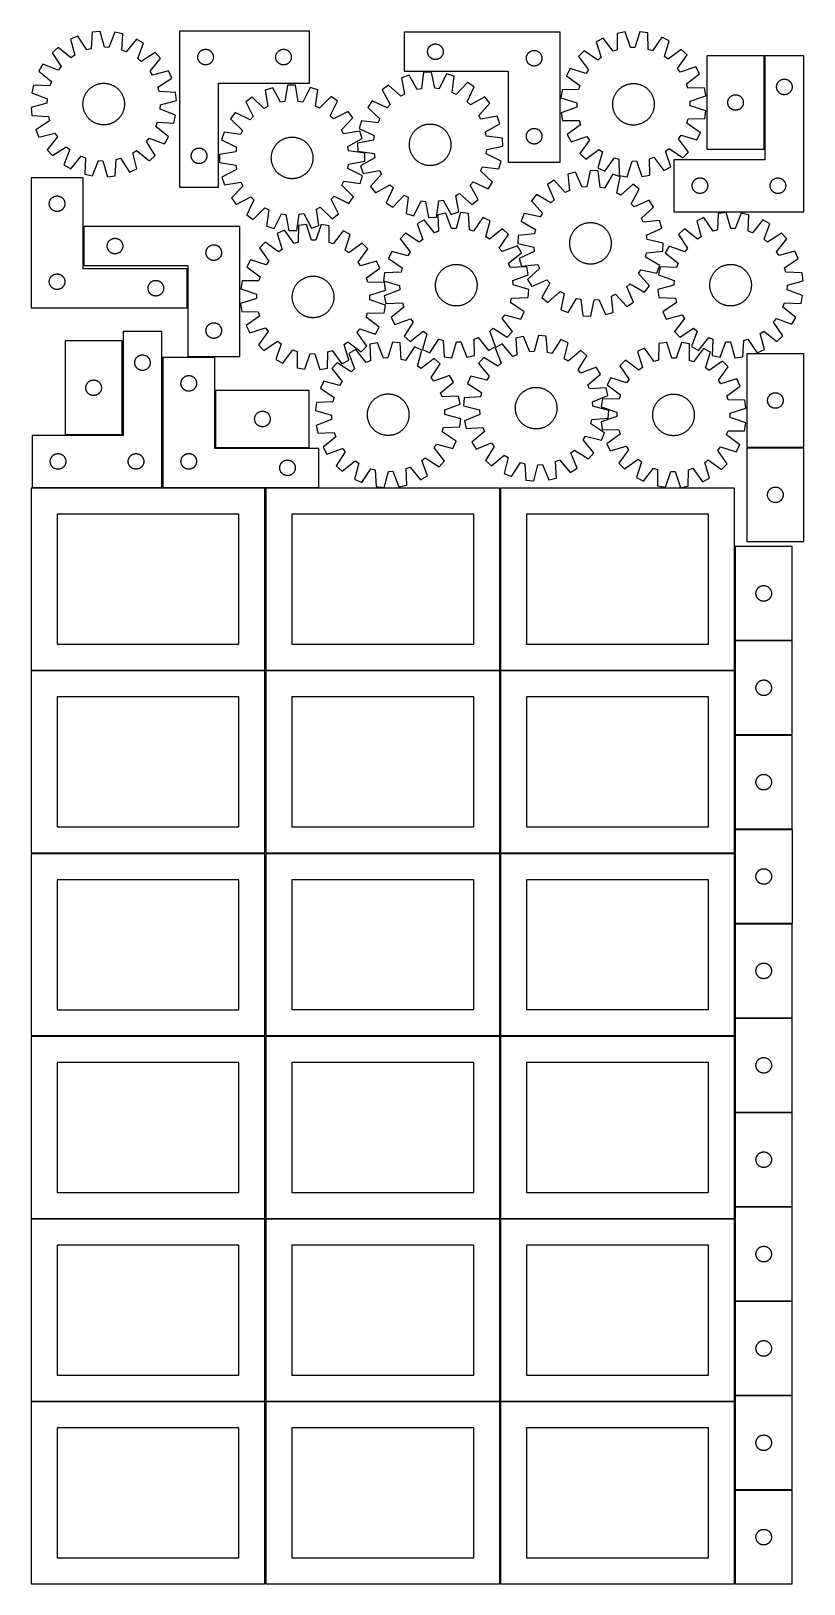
# Model space of a CAD drawing. Header units: millimetres. Extents: x 7 to 1493, y 7 to 2993.
import ezdxf

# ---------------------------------------------------------------- set-up
doc = ezdxf.new("R2010")
doc.units = ezdxf.units.MM
doc.layers.add('COMMON', color=5, linetype='CONTINUOUS', true_color=0x0000ff)
doc.layers.add('CUT', color=7, linetype='CONTINUOUS', true_color=0x000000)

msp = doc.modelspace()

# ---------------------------------------------------------------- linework, layer by layer
at = {"layer": 'COMMON'}
for p, q in [((1417.556016, 2765.932404), (1417.556016, 2945.932404)), ((107.301356, 2617.251007), (107.301356, 2542.251007)), ((307.301356, 2536.244659), (307.301356, 2461.244659)), ((182.680145, 2217.238552), (182.680145, 2397.238552)), ((259.180146, 2115.751006), (259.180146, 2365.751006)), ((308.051357, 2366.501006), (359.930146, 2366.501006)), ((361.681977, 2191.501006), (541.681977, 2191.501006)), ((1383.429282, 2192.039088), (1493.429282, 2192.039088)), ((258.430145, 2114.849137), (8.430145, 2114.849137)), ((457.324234, 2114.099136), (457.324234, 1764.123915)), ((908.824235, 2114.123915), (908.824235, 1764.123915)), ((1360.324236, 2001.723055), (1360.324236, 1821.723055)), ((1360.324236, 1820.223054), (1360.324236, 1764.123915)), ((1471.074237, 1820.973055), (1361.074237, 1820.973055)), ((6.574234, 1763.349135), (456.574234, 1763.349135)), ((457.324234, 1762.599135), (457.324234, 1412.623914)), ((458.074235, 1763.373914), (908.074235, 1763.373914)), ((908.824235, 1762.623914), (908.824235, 1412.623914)), ((909.574236, 1763.373914), (1359.574236, 1763.373914)), ((1360.324236, 1762.623914), (1360.324236, 1640.223054)), ((1360.324236, 1638.723053), (1360.324236, 1458.723053)), ((1361.074237, 1639.473053), (1471.074237, 1639.473053)), ((1361.099121, 1457.973052), (1471.074237, 1457.973052)), ((456.549607, 1411.849135), (6.574234, 1411.849135)), ((457.299608, 1061.123913), (457.299608, 1411.099134)), ((458.074235, 1411.873913), (908.049608, 1411.873913)), ((908.799608, 1411.123913), (908.799608, 1061.123913)), ((909.574236, 1411.873913), (1359.549609, 1411.873913)), ((1360.299609, 1275.673493), (1360.299609, 1095.673493)), ((457.324234, 1059.52478), (457.324234, 709.549513)), ((908.824235, 1059.549513), (908.824235, 709.549513)), ((1360.324236, 1059.549513), (1360.324236, 914.049565)), ((1360.324236, 912.549564), (1360.324236, 732.549564)), ((1361.074237, 913.299564), (1471.074237, 913.299564)), ((1360.324236, 731.049563), (1360.324236, 709.549513)), ((1361.074237, 731.799563), (1471.074237, 731.799563)), ((6.574234, 708.774779), (456.574234, 708.774779)), ((457.324234, 708.024779), (457.324234, 358.049512)), ((458.074235, 708.799512), (908.074235, 708.799512)), ((908.824235, 708.049512), (908.824235, 358.049512)), ((909.574236, 708.799512), (1359.574236, 708.799512)), ((1360.324236, 708.049512), (1360.324236, 551.049563)), ((1360.324236, 549.549562), (1360.324236, 369.549562)), ((1361.074237, 550.299562), (1471.074237, 550.299562)), ((1360.324236, 368.049561), (1360.324236, 358.049512)), ((1361.074237, 368.799561), (1471.074237, 368.799561)), ((6.574234, 357.274778), (456.549607, 357.274778)), ((457.299607, 356.524778), (457.299607, 6.549511)), ((458.074235, 357.299511), (908.049608, 357.299511)), ((908.799608, 356.549511), (908.799608, 6.549511)), ((909.574236, 357.299511), (1359.549609, 357.299511)), ((1360.299609, 186.549511), (1360.299609, 6.549511)), ((1361.074237, 187.299511), (1471.04961, 187.299511))]:
    msp.add_line(p, q, dxfattribs=at)
at = {"layer": 'CUT'}
for p, q in [((124.088358, 2991.211395), (122.250887, 2959.500223)), ((139.390125, 2992.819643), (124.088358, 2991.211395)), ((147.780436, 2962.183432), (139.390125, 2992.819643)), ((167.889858, 2991.325974), (156.343028, 2961.734667)), ((182.93968, 2988.127002), (167.889858, 2991.325974)), ((181.452229, 2956.397485), (182.93968, 2988.127002)), ((292.24996, 2993.377464), (292.24996, 2693.377464)), ((542.24996, 2993.377464), (292.24996, 2993.377464)), ((542.24996, 2893.377464), (542.24996, 2993.377464)), ((1024.426418, 2991.085729), (724.426418, 2991.085729)), ((724.426418, 2991.085729), (724.426418, 2916.085729)), ((1024.426418, 2741.085729), (1024.426418, 2991.085729)), ((1149.296214, 2991.579637), (1134.134094, 2988.96417)), ((1134.134094, 2988.96417), (1134.395263, 2957.20088)), ((1159.691824, 2961.56454), (1149.296214, 2991.579637)), ((1177.832368, 2991.971731), (1168.265359, 2961.682343)), ((1193.060625, 2989.773836), (1177.832368, 2991.971731)), ((1193.672262, 2958.015362), (1193.060625, 2989.773836)), ((58.531338, 2962.023697), (47.097252, 2951.728445)), ((83.326755, 2942.170183), (58.531338, 2962.023697)), ((96.521932, 2983.825057), (82.466062, 2977.567017)), ((82.466062, 2977.567017), (90.517814, 2946.84009)), ((113.968702, 2957.281037), (96.521932, 2983.825057)), ((122.250887, 2959.500223), (113.968702, 2957.281037)), ((156.343028, 2961.734667), (147.780436, 2962.183432)), ((209.582967, 2977.899537), (189.457062, 2953.324698)), ((222.907661, 2970.206483), (209.582967, 2977.899537)), ((211.688052, 2940.489567), (222.907661, 2970.206483)), ((335.543553, 2956.794771), (336.243151, 2957.122218)), ((336.243151, 2957.122218), (336.958678, 2957.413217)), ((336.958678, 2957.413217), (337.688237, 2957.666995)), ((337.688237, 2957.666995), (338.429893, 2957.88288)), ((338.429893, 2957.88288), (339.181679, 2958.0603)), ((339.181679, 2958.0603), (339.941601, 2958.198783)), ((339.941601, 2958.198783), (340.707645, 2958.297962)), ((340.707645, 2958.297962), (341.477778, 2958.357576)), ((341.477778, 2958.357576), (342.24996, 2958.377464)), ((342.24996, 2958.377464), (343.022141, 2958.357576)), ((343.022141, 2958.357576), (343.792275, 2958.297962)), ((343.792275, 2958.297962), (344.558318, 2958.198783)), ((344.558318, 2958.198783), (345.318241, 2958.0603)), ((345.318241, 2958.0603), (346.070027, 2957.88288)), ((346.070027, 2957.88288), (346.811682, 2957.666995)), ((346.811682, 2957.666995), (347.541241, 2957.413217)), ((347.541241, 2957.413217), (348.256768, 2957.122218)), ((348.256768, 2957.122218), (348.956367, 2956.794771)), ((485.543553, 2956.794771), (486.243151, 2957.122218)), ((486.243151, 2957.122218), (486.958678, 2957.413217)), ((486.958678, 2957.413217), (487.688237, 2957.666995)), ((487.688237, 2957.666995), (488.429893, 2957.88288)), ((488.429893, 2957.88288), (489.181679, 2958.0603)), ((489.181679, 2958.0603), (489.941601, 2958.198783)), ((489.941601, 2958.198783), (490.707645, 2958.297962)), ((490.707645, 2958.297962), (491.477778, 2958.357576)), ((491.477778, 2958.357576), (492.24996, 2958.377464)), ((492.24996, 2958.377464), (493.022141, 2958.357576)), ((493.022141, 2958.357576), (493.792275, 2958.297962)), ((493.792275, 2958.297962), (494.558318, 2958.198783)), ((494.558318, 2958.198783), (495.318241, 2958.0603)), ((495.318241, 2958.0603), (496.070027, 2957.88288)), ((496.070027, 2957.88288), (496.811682, 2957.666995)), ((496.811682, 2957.666995), (497.541241, 2957.413217)), ((497.541241, 2957.413217), (498.256768, 2957.122218)), ((498.256768, 2957.122218), (498.956367, 2956.794771)), ((769.743582, 2956.65401), (769.921002, 2957.405796)), ((769.921002, 2957.405796), (770.136887, 2958.147451)), ((770.136887, 2958.147451), (770.390665, 2958.87701)), ((770.390665, 2958.87701), (770.681664, 2959.592538)), ((770.681664, 2959.592538), (771.009111, 2960.292136)), ((771.009111, 2960.292136), (771.372139, 2960.97395)), ((771.372139, 2960.97395), (771.769784, 2961.636172)), ((771.769784, 2961.636172), (772.200993, 2962.277045)), ((772.200993, 2962.277045), (772.664621, 2962.894871)), ((772.664621, 2962.894871), (773.159439, 2963.488011)), ((773.159439, 2963.488011), (773.684135, 2964.054891)), ((773.684135, 2964.054891), (774.237318, 2964.594009)), ((774.237318, 2964.594009), (774.81752, 2965.103936)), ((774.81752, 2965.103936), (775.423203, 2965.583318)), ((775.423203, 2965.583318), (776.052762, 2966.030884)), ((776.052762, 2966.030884), (776.704526, 2966.445448)), ((776.704526, 2966.445448), (777.376767, 2966.825911)), ((777.376767, 2966.825911), (778.067702, 2967.171263)), ((778.067702, 2967.171263), (778.775499, 2967.480588)), ((778.775499, 2967.480588), (779.498282, 2967.753067)), ((779.498282, 2967.753067), (780.234133, 2967.987977)), ((780.234133, 2967.987977), (780.981102, 2968.184695)), ((780.981102, 2968.184695), (781.737206, 2968.342698)), ((781.737206, 2968.342698), (782.500442, 2968.461569)), ((782.500442, 2968.461569), (783.268786, 2968.540992)), ((783.268786, 2968.540992), (784.040199, 2968.580756)), ((784.040199, 2968.580756), (784.812636, 2968.580756)), ((784.812636, 2968.580756), (785.58405, 2968.540992)), ((785.58405, 2968.540992), (786.352393, 2968.461569)), ((786.352393, 2968.461569), (787.115629, 2968.342698)), ((787.115629, 2968.342698), (787.871734, 2968.184695)), ((787.871734, 2968.184695), (788.618702, 2967.987977)), ((788.618702, 2967.987977), (789.354553, 2967.753067)), ((789.354553, 2967.753067), (790.077336, 2967.480588)), ((790.077336, 2967.480588), (790.785134, 2967.171263)), ((790.785134, 2967.171263), (791.476069, 2966.825911)), ((791.476069, 2966.825911), (792.14831, 2966.445448)), ((792.14831, 2966.445448), (792.800074, 2966.030884)), ((792.800074, 2966.030884), (793.429632, 2965.583318)), ((793.429632, 2965.583318), (794.035315, 2965.103936)), ((794.035315, 2965.103936), (794.615518, 2964.594009)), ((794.615518, 2964.594009), (795.168701, 2964.054891)), ((795.168701, 2964.054891), (795.693397, 2963.488011)), ((795.693397, 2963.488011), (796.188215, 2962.894871)), ((796.188215, 2962.894871), (796.651843, 2962.277045)), ((796.651843, 2962.277045), (797.083051, 2961.636172)), ((797.083051, 2961.636172), (797.480696, 2960.97395)), ((797.480696, 2960.97395), (797.843724, 2960.292136)), ((797.843724, 2960.292136), (798.171171, 2959.592538)), ((798.171171, 2959.592538), (798.46217, 2958.87701)), ((798.46217, 2958.87701), (798.715948, 2958.147451)), ((798.715948, 2958.147451), (798.931834, 2957.405796)), ((798.931834, 2957.405796), (799.109253, 2956.65401)), ((1107.115763, 2979.773109), (1093.503954, 2972.600299)), ((1093.503954, 2972.600299), (1103.567737, 2942.472321)), ((1126.277751, 2954.439475), (1107.115763, 2979.773109)), ((1134.395263, 2957.20088), (1126.277751, 2954.439475)), ((1168.265359, 2961.682343), (1159.691824, 2961.56454)), ((1201.862581, 2955.478032), (1193.672262, 2958.015362)), ((1220.321284, 2981.328584), (1201.862581, 2955.478032)), ((1234.12503, 2974.532471), (1220.321284, 2981.328584)), ((1224.892823, 2944.139361), (1234.12503, 2974.532471)), ((1257.441731, 2958.076551), (1231.898201, 2939.195268)), ((1268.469759, 2947.347472), (1257.441731, 2958.076551)), ((29.137126, 2929.549633), (21.444072, 2916.224939)), ((58.854042, 2918.330024), (29.137126, 2929.549633)), ((47.097252, 2951.728445), (64.250066, 2924.993529)), ((90.517814, 2946.84009), (83.326755, 2942.170183)), ((189.457062, 2953.324698), (181.452229, 2956.397485)), ((218.351557, 2935.093543), (211.688052, 2940.489567)), ((245.086473, 2952.246357), (218.351557, 2935.093543)), ((235.528211, 2916.016854), (255.381726, 2940.812271)), ((255.381726, 2940.812271), (245.086473, 2952.246357)), ((327.254933, 2943.763683), (327.294697, 2944.535096)), ((327.254933, 2942.991246), (327.254933, 2943.763683)), ((327.294697, 2942.219832), (327.254933, 2942.991246)), ((327.294697, 2944.535096), (327.37412, 2945.30344)), ((327.37412, 2941.451489), (327.294697, 2942.219832)), ((327.37412, 2945.30344), (327.492991, 2946.066676)), ((327.492991, 2940.688253), (327.37412, 2941.451489)), ((327.492991, 2946.066676), (327.650994, 2946.82278)), ((327.650994, 2939.932148), (327.492991, 2940.688253)), ((327.650994, 2946.82278), (327.847712, 2947.569749)), ((327.847712, 2939.18518), (327.650994, 2939.932148)), ((327.847712, 2947.569749), (328.082621, 2948.3056)), ((328.082621, 2938.449329), (327.847712, 2939.18518)), ((328.082621, 2948.3056), (328.3551, 2949.028383)), ((328.3551, 2937.726546), (328.082621, 2938.449329)), ((328.3551, 2949.028383), (328.664426, 2949.73618)), ((328.664426, 2937.018748), (328.3551, 2937.726546)), ((328.664426, 2949.73618), (329.009778, 2950.427115)), ((329.009778, 2936.327813), (328.664426, 2937.018748)), ((329.009778, 2950.427115), (329.39024, 2951.099356)), ((329.39024, 2935.655572), (329.009778, 2936.327813)), ((329.39024, 2951.099356), (329.804805, 2951.75112)), ((329.804805, 2935.003808), (329.39024, 2935.655572)), ((329.804805, 2951.75112), (330.252371, 2952.380678)), ((330.252371, 2934.37425), (329.804805, 2935.003808)), ((330.252371, 2952.380678), (330.731753, 2952.986362)), ((330.731753, 2933.768567), (330.252371, 2934.37425)), ((330.731753, 2952.986362), (331.241679, 2953.566564)), ((331.241679, 2933.188364), (330.731753, 2933.768567)), ((331.241679, 2953.566564), (331.780797, 2954.119747)), ((331.780797, 2932.635181), (331.241679, 2933.188364)), ((331.780797, 2954.119747), (332.347678, 2954.644443)), ((332.347678, 2932.110485), (331.780797, 2932.635181)), ((332.347678, 2954.644443), (332.940818, 2955.139261)), ((332.940818, 2931.615667), (332.347678, 2932.110485)), ((332.940818, 2955.139261), (333.558643, 2955.602889)), ((333.558643, 2931.152039), (332.940818, 2931.615667)), ((333.558643, 2955.602889), (334.199517, 2956.034098)), ((334.199517, 2930.720831), (333.558643, 2931.152039)), ((334.199517, 2956.034098), (334.861739, 2956.431743)), ((334.861739, 2930.323186), (334.199517, 2930.720831)), ((334.861739, 2956.431743), (335.543553, 2956.794771)), ((335.543553, 2929.960158), (334.861739, 2930.323186)), ((336.243151, 2929.632711), (335.543553, 2929.960158)), ((336.958678, 2929.341712), (336.243151, 2929.632711)), ((337.688237, 2929.087934), (336.958678, 2929.341712)), ((338.429893, 2928.872048), (337.688237, 2929.087934)), ((339.181679, 2928.694629), (338.429893, 2928.872048)), ((339.941601, 2928.556146), (339.181679, 2928.694629)), ((340.707645, 2928.456966), (339.941601, 2928.556146)), ((341.477778, 2928.397353), (340.707645, 2928.456966)), ((342.24996, 2928.377464), (341.477778, 2928.397353)), ((343.022141, 2928.397353), (342.24996, 2928.377464)), ((343.792275, 2928.456966), (343.022141, 2928.397353)), ((344.558318, 2928.556146), (343.792275, 2928.456966)), ((345.318241, 2928.694629), (344.558318, 2928.556146)), ((346.070027, 2928.872048), (345.318241, 2928.694629)), ((346.811682, 2929.087934), (346.070027, 2928.872048)), ((347.541241, 2929.341712), (346.811682, 2929.087934)), ((348.256768, 2929.632711), (347.541241, 2929.341712)), ((348.956367, 2929.960158), (348.256768, 2929.632711)), ((348.956367, 2956.794771), (349.638181, 2956.431743)), ((349.638181, 2930.323186), (348.956367, 2929.960158)), ((349.638181, 2956.431743), (350.300403, 2956.034098)), ((350.300403, 2930.720831), (349.638181, 2930.323186)), ((350.300403, 2956.034098), (350.941276, 2955.602889)), ((350.941276, 2931.152039), (350.300403, 2930.720831)), ((350.941276, 2955.602889), (351.559102, 2955.139261)), ((351.559102, 2931.615667), (350.941276, 2931.152039)), ((351.559102, 2955.139261), (352.152242, 2954.644443)), ((352.152242, 2932.110485), (351.559102, 2931.615667)), ((352.152242, 2954.644443), (352.719122, 2954.119747)), ((352.719122, 2932.635181), (352.152242, 2932.110485)), ((352.719122, 2954.119747), (353.25824, 2953.566564)), ((353.25824, 2933.188364), (352.719122, 2932.635181)), ((353.25824, 2953.566564), (353.768166, 2952.986362)), ((353.768166, 2933.768567), (353.25824, 2933.188364)), ((353.768166, 2952.986362), (354.247548, 2952.380678)), ((354.247548, 2934.37425), (353.768166, 2933.768567)), ((354.247548, 2952.380678), (354.695115, 2951.75112)), ((354.695115, 2935.003808), (354.247548, 2934.37425)), ((354.695115, 2951.75112), (355.109679, 2951.099356)), ((355.109679, 2935.655572), (354.695115, 2935.003808)), ((355.109679, 2951.099356), (355.490142, 2950.427115)), ((355.490142, 2936.327813), (355.109679, 2935.655572)), ((355.490142, 2950.427115), (355.835494, 2949.73618)), ((355.835494, 2937.018748), (355.490142, 2936.327813)), ((355.835494, 2949.73618), (356.144819, 2949.028383)), ((356.144819, 2937.726546), (355.835494, 2937.018748)), ((356.144819, 2949.028383), (356.417298, 2948.3056)), ((356.417298, 2938.449329), (356.144819, 2937.726546)), ((356.417298, 2948.3056), (356.652208, 2947.569749)), ((356.652208, 2939.18518), (356.417298, 2938.449329)), ((356.652208, 2947.569749), (356.848925, 2946.82278)), ((356.848925, 2939.932148), (356.652208, 2939.18518)), ((356.848925, 2946.82278), (357.006929, 2946.066676)), ((357.006929, 2940.688253), (356.848925, 2939.932148)), ((357.006929, 2946.066676), (357.1258, 2945.30344)), ((357.1258, 2941.451489), (357.006929, 2940.688253)), ((357.1258, 2945.30344), (357.205223, 2944.535096)), ((357.205223, 2942.219832), (357.1258, 2941.451489)), ((357.205223, 2944.535096), (357.244987, 2943.763683)), ((357.244987, 2942.991246), (357.205223, 2942.219832)), ((357.244987, 2943.763683), (357.244987, 2942.991246)), ((477.254933, 2943.763683), (477.294697, 2944.535096)), ((477.254933, 2942.991246), (477.254933, 2943.763683)), ((477.294697, 2942.219832), (477.254933, 2942.991246)), ((477.294697, 2944.535096), (477.37412, 2945.30344)), ((477.37412, 2941.451489), (477.294697, 2942.219832)), ((477.37412, 2945.30344), (477.492991, 2946.066676)), ((477.492991, 2940.688253), (477.37412, 2941.451489)), ((477.492991, 2946.066676), (477.650994, 2946.82278)), ((477.650994, 2939.932148), (477.492991, 2940.688253)), ((477.650994, 2946.82278), (477.847712, 2947.569749)), ((477.847712, 2939.18518), (477.650994, 2939.932148)), ((477.847712, 2947.569749), (478.082621, 2948.3056)), ((478.082621, 2938.449329), (477.847712, 2939.18518)), ((478.082621, 2948.3056), (478.3551, 2949.028383)), ((478.3551, 2937.726546), (478.082621, 2938.449329)), ((478.3551, 2949.028383), (478.664426, 2949.73618)), ((478.664426, 2937.018748), (478.3551, 2937.726546)), ((478.664426, 2949.73618), (479.009778, 2950.427115)), ((479.009778, 2936.327813), (478.664426, 2937.018748)), ((479.009778, 2950.427115), (479.39024, 2951.099356)), ((479.39024, 2935.655572), (479.009778, 2936.327813)), ((479.39024, 2951.099356), (479.804805, 2951.75112)), ((479.804805, 2935.003808), (479.39024, 2935.655572)), ((479.804805, 2951.75112), (480.252371, 2952.380678)), ((480.252371, 2934.37425), (479.804805, 2935.003808)), ((480.252371, 2952.380678), (480.731753, 2952.986362)), ((480.731753, 2933.768567), (480.252371, 2934.37425)), ((480.731753, 2952.986362), (481.241679, 2953.566564)), ((481.241679, 2933.188364), (480.731753, 2933.768567)), ((481.241679, 2953.566564), (481.780797, 2954.119747)), ((481.780797, 2932.635181), (481.241679, 2933.188364)), ((481.780797, 2954.119747), (482.347678, 2954.644443)), ((482.347678, 2932.110485), (481.780797, 2932.635181)), ((482.347678, 2954.644443), (482.940818, 2955.139261)), ((482.940818, 2931.615667), (482.347678, 2932.110485)), ((482.940818, 2955.139261), (483.558643, 2955.602889)), ((483.558643, 2931.152039), (482.940818, 2931.615667)), ((483.558643, 2955.602889), (484.199517, 2956.034098)), ((484.199517, 2930.720831), (483.558643, 2931.152039)), ((484.199517, 2956.034098), (484.861739, 2956.431743)), ((484.861739, 2930.323186), (484.199517, 2930.720831)), ((484.861739, 2956.431743), (485.543553, 2956.794771)), ((485.543553, 2929.960158), (484.861739, 2930.323186)), ((486.243151, 2929.632711), (485.543553, 2929.960158)), ((486.958678, 2929.341712), (486.243151, 2929.632711)), ((487.688237, 2929.087934), (486.958678, 2929.341712)), ((488.429893, 2928.872048), (487.688237, 2929.087934)), ((489.181679, 2928.694629), (488.429893, 2928.872048)), ((489.941601, 2928.556146), (489.181679, 2928.694629)), ((490.707645, 2928.456966), (489.941601, 2928.556146)), ((491.477778, 2928.397353), (490.707645, 2928.456966)), ((492.24996, 2928.377464), (491.477778, 2928.397353)), ((493.022141, 2928.397353), (492.24996, 2928.377464)), ((493.792275, 2928.456966), (493.022141, 2928.397353)), ((494.558318, 2928.556146), (493.792275, 2928.456966)), ((495.318241, 2928.694629), (494.558318, 2928.556146)), ((496.070027, 2928.872048), (495.318241, 2928.694629)), ((496.811682, 2929.087934), (496.070027, 2928.872048)), ((497.541241, 2929.341712), (496.811682, 2929.087934)), ((498.256768, 2929.632711), (497.541241, 2929.341712)), ((498.956367, 2929.960158), (498.256768, 2929.632711)), ((498.956367, 2956.794771), (499.638181, 2956.431743)), ((499.638181, 2930.323186), (498.956367, 2929.960158)), ((499.638181, 2956.431743), (500.300403, 2956.034098)), ((500.300403, 2930.720831), (499.638181, 2930.323186)), ((500.300403, 2956.034098), (500.941276, 2955.602889)), ((500.941276, 2931.152039), (500.300403, 2930.720831)), ((500.941276, 2955.602889), (501.559102, 2955.139261)), ((501.559102, 2931.615667), (500.941276, 2931.152039)), ((501.559102, 2955.139261), (502.152242, 2954.644443)), ((502.152242, 2932.110485), (501.559102, 2931.615667)), ((502.152242, 2954.644443), (502.719122, 2954.119747)), ((502.719122, 2932.635181), (502.152242, 2932.110485)), ((502.719122, 2954.119747), (503.25824, 2953.566564)), ((503.25824, 2933.188364), (502.719122, 2932.635181)), ((503.25824, 2953.566564), (503.768166, 2952.986362)), ((503.768166, 2933.768567), (503.25824, 2933.188364)), ((503.768166, 2952.986362), (504.247548, 2952.380678)), ((504.247548, 2934.37425), (503.768166, 2933.768567)), ((504.247548, 2952.380678), (504.695115, 2951.75112)), ((504.695115, 2935.003808), (504.247548, 2934.37425)), ((504.695115, 2951.75112), (505.109679, 2951.099356)), ((505.109679, 2935.655572), (504.695115, 2935.003808)), ((505.109679, 2951.099356), (505.490142, 2950.427115)), ((505.490142, 2936.327813), (505.109679, 2935.655572)), ((505.490142, 2950.427115), (505.835494, 2949.73618)), ((505.835494, 2937.018748), (505.490142, 2936.327813)), ((505.835494, 2949.73618), (506.144819, 2949.028383)), ((506.144819, 2937.726546), (505.835494, 2937.018748)), ((506.144819, 2949.028383), (506.417298, 2948.3056)), ((506.417298, 2938.449329), (506.144819, 2937.726546)), ((506.417298, 2948.3056), (506.652208, 2947.569749)), ((506.652208, 2939.18518), (506.417298, 2938.449329)), ((506.652208, 2947.569749), (506.848925, 2946.82278)), ((506.848925, 2939.932148), (506.652208, 2939.18518)), ((506.848925, 2946.82278), (507.006929, 2946.066676)), ((507.006929, 2940.688253), (506.848925, 2939.932148)), ((507.006929, 2946.066676), (507.1258, 2945.30344)), ((507.1258, 2941.451489), (507.006929, 2940.688253)), ((507.1258, 2945.30344), (507.205223, 2944.535096)), ((507.205223, 2942.219832), (507.1258, 2941.451489)), ((507.205223, 2944.535096), (507.244987, 2943.763683)), ((507.244987, 2942.991246), (507.205223, 2942.219832)), ((507.244987, 2943.763683), (507.244987, 2942.991246)), ((769.426418, 2953.585729), (769.446306, 2954.35791)), ((769.446306, 2952.813548), (769.426418, 2953.585729)), ((769.446306, 2954.35791), (769.50592, 2955.128044)), ((769.50592, 2952.043414), (769.446306, 2952.813548)), ((769.50592, 2955.128044), (769.605099, 2955.894088)), ((769.605099, 2951.27737), (769.50592, 2952.043414)), ((769.605099, 2955.894088), (769.743582, 2956.65401)), ((769.743582, 2950.517448), (769.605099, 2951.27737)), ((769.921002, 2949.765662), (769.743582, 2950.517448)), ((770.136887, 2949.024006), (769.921002, 2949.765662)), ((770.390665, 2948.294448), (770.136887, 2949.024006)), ((770.681664, 2947.57892), (770.390665, 2948.294448)), ((771.009111, 2946.879322), (770.681664, 2947.57892)), ((771.372139, 2946.197508), (771.009111, 2946.879322)), ((771.769784, 2945.535286), (771.372139, 2946.197508)), ((772.200993, 2944.894412), (771.769784, 2945.535286)), ((772.664621, 2944.276587), (772.200993, 2944.894412)), ((773.159439, 2943.683447), (772.664621, 2944.276587)), ((773.684135, 2943.116567), (773.159439, 2943.683447)), ((774.237318, 2942.577448), (773.684135, 2943.116567)), ((774.81752, 2942.067522), (774.237318, 2942.577448)), ((775.423203, 2941.58814), (774.81752, 2942.067522)), ((776.052762, 2941.140574), (775.423203, 2941.58814)), ((776.704526, 2940.72601), (776.052762, 2941.140574)), ((777.376767, 2940.345547), (776.704526, 2940.72601)), ((778.067702, 2940.000195), (777.376767, 2940.345547)), ((778.775499, 2939.690869), (778.067702, 2940.000195)), ((779.498282, 2939.41839), (778.775499, 2939.690869)), ((780.234133, 2939.183481), (779.498282, 2939.41839)), ((780.981102, 2938.986763), (780.234133, 2939.183481)), ((781.737206, 2938.82876), (780.981102, 2938.986763)), ((782.500442, 2938.709889), (781.737206, 2938.82876)), ((783.268786, 2938.630466), (782.500442, 2938.709889)), ((784.040199, 2938.590702), (783.268786, 2938.630466)), ((784.812636, 2938.590702), (784.040199, 2938.590702)), ((785.58405, 2938.630466), (784.812636, 2938.590702)), ((786.352393, 2938.709889), (785.58405, 2938.630466)), ((787.115629, 2938.82876), (786.352393, 2938.709889)), ((787.871734, 2938.986763), (787.115629, 2938.82876)), ((788.618702, 2939.183481), (787.871734, 2938.986763)), ((789.354553, 2939.41839), (788.618702, 2939.183481)), ((790.077336, 2939.690869), (789.354553, 2939.41839)), ((790.785134, 2940.000195), (790.077336, 2939.690869)), ((791.476069, 2940.345547), (790.785134, 2940.000195)), ((792.14831, 2940.72601), (791.476069, 2940.345547)), ((792.800074, 2941.140574), (792.14831, 2940.72601)), ((793.429632, 2941.58814), (792.800074, 2941.140574)), ((794.035315, 2942.067522), (793.429632, 2941.58814)), ((794.615518, 2942.577448), (794.035315, 2942.067522)), ((795.168701, 2943.116567), (794.615518, 2942.577448)), ((795.693397, 2943.683447), (795.168701, 2943.116567)), ((796.188215, 2944.276587), (795.693397, 2943.683447)), ((796.651843, 2944.894412), (796.188215, 2944.276587)), ((797.083051, 2945.535286), (796.651843, 2944.894412)), ((797.480696, 2946.197508), (797.083051, 2945.535286)), ((797.843724, 2946.879322), (797.480696, 2946.197508)), ((798.171171, 2947.57892), (797.843724, 2946.879322)), ((798.46217, 2948.294448), (798.171171, 2947.57892)), ((798.715948, 2949.024006), (798.46217, 2948.294448)), ((798.931834, 2949.765662), (798.715948, 2949.024006)), ((799.109253, 2950.517448), (798.931834, 2949.765662)), ((799.109253, 2956.65401), (799.247736, 2955.894088)), ((799.247736, 2951.27737), (799.109253, 2950.517448)), ((799.247736, 2955.894088), (799.346916, 2955.128044)), ((799.346916, 2952.043414), (799.247736, 2951.27737)), ((799.346916, 2955.128044), (799.406529, 2954.35791)), ((799.406529, 2952.813548), (799.346916, 2952.043414)), ((799.406529, 2954.35791), (799.426418, 2953.585729)), ((799.426418, 2953.585729), (799.406529, 2952.813548)), ((959.426418, 2941.085729), (959.446306, 2941.85791)), ((959.446306, 2940.313548), (959.426418, 2941.085729)), ((959.446306, 2941.85791), (959.50592, 2942.628044)), ((959.50592, 2939.543414), (959.446306, 2940.313548)), ((959.50592, 2942.628044), (959.605099, 2943.394088)), ((959.605099, 2938.77737), (959.50592, 2939.543414)), ((959.605099, 2943.394088), (959.743582, 2944.15401)), ((959.743582, 2938.017448), (959.605099, 2938.77737)), ((959.743582, 2944.15401), (959.921002, 2944.905796)), ((959.921002, 2937.265662), (959.743582, 2938.017448)), ((959.921002, 2944.905796), (960.136887, 2945.647451)), ((960.136887, 2936.524006), (959.921002, 2937.265662)), ((960.136887, 2945.647451), (960.390665, 2946.37701)), ((960.390665, 2935.794448), (960.136887, 2936.524006)), ((960.390665, 2946.37701), (960.681664, 2947.092538)), ((960.681664, 2935.07892), (960.390665, 2935.794448)), ((960.681664, 2947.092538), (961.009111, 2947.792136)), ((961.009111, 2934.379322), (960.681664, 2935.07892)), ((961.009111, 2947.792136), (961.372139, 2948.47395)), ((961.372139, 2933.697508), (961.009111, 2934.379322)), ((961.372139, 2948.47395), (961.769784, 2949.136172)), ((961.769784, 2933.035286), (961.372139, 2933.697508)), ((961.769784, 2949.136172), (962.200993, 2949.777045)), ((962.200993, 2932.394412), (961.769784, 2933.035286)), ((962.200993, 2949.777045), (962.664621, 2950.394871)), ((962.664621, 2931.776587), (962.200993, 2932.394412)), ((962.664621, 2950.394871), (963.159439, 2950.988011)), ((963.159439, 2931.183447), (962.664621, 2931.776587)), ((963.159439, 2950.988011), (963.684135, 2951.554891)), ((963.684135, 2930.616567), (963.159439, 2931.183447)), ((963.684135, 2951.554891), (964.237318, 2952.094009)), ((964.237318, 2930.077448), (963.684135, 2930.616567)), ((964.237318, 2952.094009), (964.81752, 2952.603936)), ((964.81752, 2929.567522), (964.237318, 2930.077448)), ((964.81752, 2952.603936), (965.423203, 2953.083318)), ((965.423203, 2929.08814), (964.81752, 2929.567522)), ((965.423203, 2953.083318), (966.052762, 2953.530884)), ((966.052762, 2928.640574), (965.423203, 2929.08814)), ((966.052762, 2953.530884), (966.704526, 2953.945448)), ((966.704526, 2928.22601), (966.052762, 2928.640574)), ((966.704526, 2953.945448), (967.376767, 2954.325911)), ((967.376767, 2927.845547), (966.704526, 2928.22601)), ((967.376767, 2954.325911), (968.067702, 2954.671263)), ((968.067702, 2927.500195), (967.376767, 2927.845547)), ((968.067702, 2954.671263), (968.775499, 2954.980588)), ((968.775499, 2927.190869), (968.067702, 2927.500195)), ((968.775499, 2954.980588), (969.498282, 2955.253067)), ((969.498282, 2926.91839), (968.775499, 2927.190869)), ((969.498282, 2955.253067), (970.234133, 2955.487977)), ((970.234133, 2955.487977), (970.981102, 2955.684695)), ((970.981102, 2955.684695), (971.737206, 2955.842698)), ((971.737206, 2955.842698), (972.500442, 2955.961569)), ((972.500442, 2955.961569), (973.268786, 2956.040992)), ((973.268786, 2956.040992), (974.040199, 2956.080756)), ((974.040199, 2956.080756), (974.812636, 2956.080756)), ((974.812636, 2956.080756), (975.58405, 2956.040992)), ((975.58405, 2956.040992), (976.352393, 2955.961569)), ((976.352393, 2955.961569), (977.115629, 2955.842698)), ((977.115629, 2955.842698), (977.871734, 2955.684695)), ((977.871734, 2955.684695), (978.618702, 2955.487977)), ((978.618702, 2955.487977), (979.354553, 2955.253067)), ((979.354553, 2955.253067), (980.077336, 2954.980588)), ((980.077336, 2927.190869), (979.354553, 2926.91839)), ((980.077336, 2954.980588), (980.785134, 2954.671263)), ((980.785134, 2927.500195), (980.077336, 2927.190869)), ((980.785134, 2954.671263), (981.476069, 2954.325911)), ((981.476069, 2927.845547), (980.785134, 2927.500195)), ((981.476069, 2954.325911), (982.14831, 2953.945448)), ((982.14831, 2928.22601), (981.476069, 2927.845547)), ((982.14831, 2953.945448), (982.800074, 2953.530884)), ((982.800074, 2928.640574), (982.14831, 2928.22601)), ((982.800074, 2953.530884), (983.429632, 2953.083318)), ((983.429632, 2929.08814), (982.800074, 2928.640574)), ((983.429632, 2953.083318), (984.035315, 2952.603936)), ((984.035315, 2929.567522), (983.429632, 2929.08814)), ((984.035315, 2952.603936), (984.615518, 2952.094009)), ((984.615518, 2930.077448), (984.035315, 2929.567522)), ((984.615518, 2952.094009), (985.168701, 2951.554891)), ((985.168701, 2930.616567), (984.615518, 2930.077448)), ((985.168701, 2951.554891), (985.693397, 2950.988011)), ((985.693397, 2931.183447), (985.168701, 2930.616567)), ((985.693397, 2950.988011), (986.188215, 2950.394871)), ((986.188215, 2931.776587), (985.693397, 2931.183447)), ((986.188215, 2950.394871), (986.651843, 2949.777045)), ((986.651843, 2932.394412), (986.188215, 2931.776587)), ((986.651843, 2949.777045), (987.083051, 2949.136172)), ((987.083051, 2933.035286), (986.651843, 2932.394412)), ((987.083051, 2949.136172), (987.480696, 2948.47395)), ((987.480696, 2933.697508), (987.083051, 2933.035286)), ((987.480696, 2948.47395), (987.843724, 2947.792136)), ((987.843724, 2934.379322), (987.480696, 2933.697508)), ((987.843724, 2947.792136), (988.171171, 2947.092538)), ((988.171171, 2935.07892), (987.843724, 2934.379322)), ((988.171171, 2947.092538), (988.46217, 2946.37701)), ((988.46217, 2935.794448), (988.171171, 2935.07892)), ((988.46217, 2946.37701), (988.715948, 2945.647451)), ((988.715948, 2936.524006), (988.46217, 2935.794448)), ((988.715948, 2945.647451), (988.931834, 2944.905796)), ((988.931834, 2937.265662), (988.715948, 2936.524006)), ((988.931834, 2944.905796), (989.109253, 2944.15401)), ((989.109253, 2938.017448), (988.931834, 2937.265662)), ((989.109253, 2944.15401), (989.247736, 2943.394088)), ((989.247736, 2938.77737), (989.109253, 2938.017448)), ((989.247736, 2943.394088), (989.346916, 2942.628044)), ((989.346916, 2939.543414), (989.247736, 2938.77737)), ((989.346916, 2942.628044), (989.406529, 2941.85791)), ((989.406529, 2940.313548), (989.346916, 2939.543414)), ((989.406529, 2941.85791), (989.426418, 2941.085729)), ((989.426418, 2941.085729), (989.406529, 2940.313548)), ((1070.648188, 2955.509957), (1059.919109, 2944.481929)), ((1059.919109, 2944.481929), (1078.800392, 2918.9384)), ((1096.700844, 2937.33762), (1070.648188, 2955.509957)), ((1103.567737, 2942.472321), (1096.700844, 2937.33762)), ((1231.898201, 2939.195268), (1224.892823, 2944.139361)), ((1250.297421, 2921.294816), (1268.469759, 2947.347472)), ((1416.806015, 2945.932404), (1306.806015, 2945.932404)), ((1306.806015, 2945.932404), (1306.806015, 2765.932404)), ((1416.806015, 2765.932404), (1416.806015, 2945.932404)), ((1493.306016, 2945.932404), (1418.306016, 2945.932404)), ((1418.306016, 2945.932404), (1418.306016, 2745.932404)), ((1493.306016, 2645.932404), (1493.306016, 2945.932404)), ((21.444072, 2916.224939), (46.018911, 2896.099034)), ((64.250066, 2924.993529), (58.854042, 2918.330024)), ((240.198118, 2908.825795), (235.528211, 2916.016854)), ((270.925045, 2916.877547), (240.198118, 2908.825795)), ((250.639066, 2885.374907), (277.183086, 2902.821677)), ((277.183086, 2902.821677), (270.925045, 2916.877547)), ((733.809514, 2908.591368), (719.348795, 2903.336069)), ((719.348795, 2903.336069), (725.222399, 2872.119479)), ((724.426418, 2916.085729), (924.426418, 2916.085729)), ((749.348738, 2880.887446), (733.809514, 2908.591368)), ((761.826671, 2914.023195), (757.766343, 2882.51941)), ((777.203608, 2914.552673), (761.826671, 2914.023195)), ((783.421306, 2883.402794), (777.203608, 2914.552673)), ((805.528035, 2911.06087), (791.931228, 2882.3537)), ((820.315989, 2906.812699), (805.528035, 2911.06087)), ((816.603529, 2875.266029), (820.315989, 2906.812699)), ((924.426418, 2916.085729), (924.426418, 2741.085729)), ((970.234133, 2926.683481), (969.498282, 2926.91839)), ((970.981102, 2926.486763), (970.234133, 2926.683481)), ((971.737206, 2926.32876), (970.981102, 2926.486763)), ((972.500442, 2926.209889), (971.737206, 2926.32876)), ((973.268786, 2926.130466), (972.500442, 2926.209889)), ((974.040199, 2926.090702), (973.268786, 2926.130466)), ((974.812636, 2926.090702), (974.040199, 2926.090702)), ((975.58405, 2926.130466), (974.812636, 2926.090702)), ((976.352393, 2926.209889), (975.58405, 2926.130466)), ((977.115629, 2926.32876), (976.352393, 2926.209889)), ((977.871734, 2926.486763), (977.115629, 2926.32876)), ((978.618702, 2926.683481), (977.871734, 2926.486763)), ((979.354553, 2926.91839), (978.618702, 2926.683481)), ((1043.463189, 2921.165228), (1036.667076, 2907.361483)), ((1036.667076, 2907.361483), (1062.517628, 2888.90278)), ((1073.856299, 2911.933022), (1043.463189, 2921.165228)), ((1078.800392, 2918.9384), (1073.856299, 2911.933022)), ((1255.432123, 2914.427923), (1250.297421, 2921.294816)), ((1285.5601, 2924.491706), (1255.432123, 2914.427923)), ((1267.399277, 2891.717909), (1292.73291, 2910.879897)), ((1292.73291, 2910.879897), (1285.5601, 2924.491706)), ((1445.903734, 2897.199383), (1446.496873, 2897.694201)), ((1446.496873, 2897.694201), (1447.114699, 2898.157829)), ((1447.114699, 2898.157829), (1447.755573, 2898.589037)), ((1447.755573, 2898.589037), (1448.417795, 2898.986683)), ((1448.417795, 2898.986683), (1449.099609, 2899.34971)), ((1449.099609, 2899.34971), (1449.799207, 2899.677158)), ((1449.799207, 2899.677158), (1450.514734, 2899.968156)), ((1450.514734, 2899.968156), (1451.244293, 2900.221935)), ((1451.244293, 2900.221935), (1451.985949, 2900.43782)), ((1451.985949, 2900.43782), (1452.737735, 2900.615239)), ((1452.737735, 2900.615239), (1453.497657, 2900.753722)), ((1453.497657, 2900.753722), (1454.263701, 2900.852902)), ((1454.263701, 2900.852902), (1455.033834, 2900.912515)), ((1455.033834, 2900.912515), (1455.806016, 2900.932404)), ((1455.806016, 2900.932404), (1456.578197, 2900.912515)), ((1456.578197, 2900.912515), (1457.348331, 2900.852902)), ((1457.348331, 2900.852902), (1458.114374, 2900.753722)), ((1458.114374, 2900.753722), (1458.874297, 2900.615239)), ((1458.874297, 2900.615239), (1459.626082, 2900.43782)), ((1459.626082, 2900.43782), (1460.367738, 2900.221935)), ((1460.367738, 2900.221935), (1461.097297, 2899.968156)), ((1461.097297, 2899.968156), (1461.812824, 2899.677158)), ((1461.812824, 2899.677158), (1462.512423, 2899.34971)), ((1462.512423, 2899.34971), (1463.194237, 2898.986683)), ((1463.194237, 2898.986683), (1463.856459, 2898.589037)), ((1463.856459, 2898.589037), (1464.497332, 2898.157829)), ((1464.497332, 2898.157829), (1465.115158, 2897.694201)), ((1465.115158, 2897.694201), (1465.708297, 2897.199383)), ((11.216607, 2889.581651), (8.017635, 2874.53183)), ((8.017635, 2874.53183), (37.608942, 2862.984999)), ((42.946124, 2888.094201), (11.216607, 2889.581651)), ((46.018911, 2896.099034), (42.946124, 2888.094201)), ((108.8962, 2867.033856), (109.355722, 2868.203406)), ((109.355722, 2868.203406), (109.851754, 2869.357944)), ((109.851754, 2869.357944), (110.383806, 2870.496332)), ((110.383806, 2870.496332), (110.951353, 2871.617447)), ((110.951353, 2871.617447), (111.553835, 2872.720181)), ((111.553835, 2872.720181), (112.190658, 2873.803446)), ((112.190658, 2873.803446), (112.861192, 2874.866174)), ((112.861192, 2874.866174), (113.564777, 2875.907315)), ((113.564777, 2875.907315), (114.300717, 2876.925843)), ((114.300717, 2876.925843), (115.068288, 2877.920751)), ((115.068288, 2877.920751), (115.86673, 2878.891059)), ((115.86673, 2878.891059), (116.695256, 2879.835808)), ((116.695256, 2879.835808), (117.553049, 2880.754066)), ((117.553049, 2880.754066), (118.439262, 2881.644928)), ((118.439262, 2881.644928), (119.35302, 2882.507513)), ((119.35302, 2882.507513), (120.293421, 2883.34097)), ((120.293421, 2883.34097), (121.259538, 2884.144478)), ((121.259538, 2884.144478), (122.250418, 2884.917243)), ((122.250418, 2884.917243), (123.265081, 2885.658502)), ((123.265081, 2885.658502), (124.302527, 2886.367524)), ((124.302527, 2886.367524), (125.361732, 2887.043609)), ((125.361732, 2887.043609), (126.441651, 2887.68609)), ((126.441651, 2887.68609), (127.541218, 2888.294333)), ((127.541218, 2888.294333), (128.659348, 2888.867738)), ((128.659348, 2888.867738), (129.794937, 2889.405738)), ((129.794937, 2889.405738), (130.946864, 2889.907803)), ((130.946864, 2889.907803), (132.113994, 2890.373438)), ((132.113994, 2890.373438), (133.295174, 2890.802182)), ((133.295174, 2890.802182), (134.489237, 2891.193613)), ((134.489237, 2891.193613), (135.695007, 2891.547345)), ((135.695007, 2891.547345), (136.911293, 2891.863028)), ((136.911293, 2891.863028), (138.136895, 2892.14035)), ((138.136895, 2892.14035), (139.370602, 2892.379039)), ((139.370602, 2892.379039), (140.611198, 2892.578858)), ((140.611198, 2892.578858), (141.857459, 2892.73961)), ((141.857459, 2892.73961), (143.108154, 2892.861138)), ((143.108154, 2892.861138), (144.362049, 2892.94332)), ((144.362049, 2892.94332), (145.617907, 2892.986075)), ((145.617907, 2892.986075), (146.874488, 2892.989362)), ((146.874488, 2892.989362), (148.130552, 2892.953177)), ((148.130552, 2892.953177), (149.38486, 2892.877557)), ((149.38486, 2892.877557), (150.636174, 2892.762574)), ((150.636174, 2892.762574), (151.883258, 2892.608344)), ((151.883258, 2892.608344), (153.124883, 2892.415018)), ((153.124883, 2892.415018), (154.359823, 2892.182787)), ((154.359823, 2892.182787), (155.586858, 2891.91188)), ((155.586858, 2891.91188), (156.804779, 2891.602565)), ((156.804779, 2891.602565), (158.012383, 2891.255147)), ((158.012383, 2891.255147), (159.208478, 2890.869968)), ((159.208478, 2890.869968), (160.391885, 2890.447409)), ((160.391885, 2890.447409), (161.561434, 2889.987887)), ((161.561434, 2889.987887), (162.715973, 2889.491855)), ((162.715973, 2889.491855), (163.854361, 2888.959803)), ((163.854361, 2888.959803), (164.975475, 2888.392256)), ((164.975475, 2888.392256), (166.078209, 2887.789774)), ((166.078209, 2887.789774), (167.161475, 2887.152951)), ((167.161475, 2887.152951), (168.224202, 2886.482417)), ((168.224202, 2886.482417), (169.265344, 2885.778832)), ((169.265344, 2885.778832), (170.283871, 2885.042892)), ((170.283871, 2885.042892), (171.27878, 2884.275321)), ((171.27878, 2884.275321), (172.249087, 2883.476879)), ((172.249087, 2883.476879), (173.193836, 2882.648353)), ((173.193836, 2882.648353), (174.112095, 2881.79056)), ((174.112095, 2881.79056), (175.002956, 2880.904347)), ((175.002956, 2880.904347), (175.865541, 2879.990589)), ((175.865541, 2879.990589), (176.698999, 2879.050188)), ((176.698999, 2879.050188), (177.502506, 2878.084071)), ((177.502506, 2878.084071), (178.275271, 2877.093191)), ((178.275271, 2877.093191), (179.01653, 2876.078528)), ((179.01653, 2876.078528), (179.725552, 2875.041082)), ((179.725552, 2875.041082), (180.401637, 2873.981877)), ((180.401637, 2873.981877), (181.044119, 2872.901958)), ((181.044119, 2872.901958), (181.652362, 2871.802391)), ((181.652362, 2871.802391), (182.225766, 2870.684261)), ((182.225766, 2870.684261), (182.763767, 2869.548672)), ((182.763767, 2869.548672), (183.265832, 2868.396744)), ((183.265832, 2868.396744), (183.731466, 2867.229615)), ((252.858252, 2877.092722), (250.639066, 2885.374907)), ((284.569424, 2875.255251), (252.858252, 2877.092722)), ((286.177671, 2859.953484), (284.569424, 2875.255251)), ((367.24996, 2693.377464), (367.24996, 2893.377464)), ((367.24996, 2893.377464), (542.24996, 2893.377464)), ((471.683203, 2884.394416), (457.092983, 2879.510153)), ((457.092983, 2879.510153), (462.16741, 2848.153735)), ((486.50981, 2856.302665), (471.683203, 2884.394416)), ((499.829948, 2889.108923), (494.966349, 2857.719113)), ((515.215392, 2889.245507), (499.829948, 2889.108923)), ((520.635505, 2857.94699), (515.215392, 2889.245507)), ((543.4414, 2885.031447), (529.115858, 2856.680899)), ((558.116034, 2880.406983), (543.4414, 2885.031447)), ((553.599094, 2848.965418), (558.116034, 2880.406983)), ((583.658346, 2867.676858), (561.273145, 2845.14072)), ((596.185714, 2858.744019), (583.658346, 2867.676858)), ((694.381423, 2889.512317), (682.252439, 2880.045623)), ((682.252439, 2880.045623), (697.485025, 2852.171924)), ((717.721086, 2867.966206), (694.381423, 2889.512317)), ((725.222399, 2872.119479), (717.721086, 2867.966206)), ((757.766343, 2882.51941), (749.348738, 2880.887446)), ((791.931228, 2882.3537), (783.421306, 2883.402794)), ((824.372758, 2871.638571), (816.603529, 2875.266029)), ((846.175093, 2894.739068), (824.372758, 2871.638571)), ((845.647299, 2857.273635), (858.926516, 2886.129088)), ((858.926516, 2886.129088), (846.175093, 2894.739068)), ((1028.221824, 2880.100824), (1026.023929, 2864.872567)), ((1059.980298, 2880.712461), (1028.221824, 2880.100824)), ((1062.517628, 2888.90278), (1059.980298, 2880.712461)), ((1127.977404, 2866.43646), (1128.4331, 2867.607506)), ((1128.4331, 2867.607506), (1128.925354, 2868.76366)), ((1128.925354, 2868.76366), (1129.453681, 2869.903782)), ((1129.453681, 2869.903782), (1130.01756, 2871.026745)), ((1130.01756, 2871.026745), (1130.616433, 2872.131443)), ((1130.616433, 2872.131443), (1131.24971, 2873.216785)), ((1131.24971, 2873.216785), (1131.916767, 2874.2817)), ((1131.916767, 2874.2817), (1132.616944, 2875.325136)), ((1132.616944, 2875.325136), (1133.34955, 2876.346064)), ((1133.34955, 2876.346064), (1134.113863, 2877.343477)), ((1134.113863, 2877.343477), (1134.909129, 2878.31639)), ((1134.909129, 2878.31639), (1135.734562, 2879.263843)), ((1135.734562, 2879.263843), (1136.589347, 2880.184901)), ((1136.589347, 2880.184901), (1137.472643, 2881.078655)), ((1137.472643, 2881.078655), (1138.383576, 2881.944223)), ((1138.383576, 2881.944223), (1139.321247, 2882.780751)), ((1139.321247, 2882.780751), (1140.284732, 2883.587413)), ((1140.284732, 2883.587413), (1141.273079, 2884.363413)), ((1141.273079, 2884.363413), (1142.285314, 2885.107986)), ((1142.285314, 2885.107986), (1143.320436, 2885.820396)), ((1143.320436, 2885.820396), (1144.377425, 2886.499941)), ((1144.377425, 2886.499941), (1145.455238, 2887.145949)), ((1145.455238, 2887.145949), (1146.55281, 2887.757784)), ((1146.55281, 2887.757784), (1147.669059, 2888.334842)), ((1147.669059, 2888.334842), (1148.802883, 2888.876552)), ((1148.802883, 2888.876552), (1149.953163, 2889.382381)), ((1149.953163, 2889.382381), (1151.118764, 2889.851829)), ((1151.118764, 2889.851829), (1152.298535, 2890.284433)), ((1152.298535, 2890.284433), (1153.491313, 2890.679766)), ((1153.491313, 2890.679766), (1154.69592, 2891.037438)), ((1154.69592, 2891.037438), (1155.911167, 2891.357096)), ((1155.911167, 2891.357096), (1157.135855, 2891.638424)), ((1157.135855, 2891.638424), (1158.368776, 2891.881145)), ((1158.368776, 2891.881145), (1159.608712, 2892.085019)), ((1159.608712, 2892.085019), (1160.85444, 2892.249846)), ((1160.85444, 2892.249846), (1162.104731, 2892.375462)), ((1162.104731, 2892.375462), (1163.358351, 2892.461743)), ((1163.358351, 2892.461743), (1164.614062, 2892.508604)), ((1164.614062, 2892.508604), (1165.870626, 2892.516)), ((1165.870626, 2892.516), (1167.126802, 2892.483922)), ((1167.126802, 2892.483922), (1168.38135, 2892.412403)), ((1168.38135, 2892.412403), (1169.633033, 2892.301512)), ((1169.633033, 2892.301512), (1170.880615, 2892.15136)), ((1170.880615, 2892.15136), (1172.122865, 2891.962095)), ((1172.122865, 2891.962095), (1173.358558, 2891.733903)), ((1173.358558, 2891.733903), (1174.586472, 2891.467009)), ((1174.586472, 2891.467009), (1175.805398, 2891.161678)), ((1175.805398, 2891.161678), (1177.014131, 2890.818209)), ((1177.014131, 2890.818209), (1178.21148, 2890.436943)), ((1178.21148, 2890.436943), (1179.396261, 2890.018256)), ((1179.396261, 2890.018256), (1180.567307, 2889.56256)), ((1180.567307, 2889.56256), (1181.723461, 2889.070306)), ((1181.723461, 2889.070306), (1182.863583, 2888.541979)), ((1182.863583, 2888.541979), (1183.986547, 2887.9781)), ((1183.986547, 2887.9781), (1185.091245, 2887.379227)), ((1185.091245, 2887.379227), (1186.176586, 2886.74595)), ((1186.176586, 2886.74595), (1187.241501, 2886.078893)), ((1187.241501, 2886.078893), (1188.284937, 2885.378716)), ((1188.284937, 2885.378716), (1189.305865, 2884.64611)), ((1189.305865, 2884.64611), (1190.303278, 2883.881797)), ((1190.303278, 2883.881797), (1191.276191, 2883.086531)), ((1191.276191, 2883.086531), (1192.223644, 2882.261098)), ((1192.223644, 2882.261098), (1193.144702, 2881.406313)), ((1193.144702, 2881.406313), (1194.038456, 2880.523017)), ((1194.038456, 2880.523017), (1194.904024, 2879.612084)), ((1194.904024, 2879.612084), (1195.740552, 2878.674413)), ((1195.740552, 2878.674413), (1196.547214, 2877.710928)), ((1196.547214, 2877.710928), (1197.323215, 2876.722581)), ((1197.323215, 2876.722581), (1198.067787, 2875.710346)), ((1198.067787, 2875.710346), (1198.780198, 2874.675224)), ((1198.780198, 2874.675224), (1199.459742, 2873.618235)), ((1199.459742, 2873.618235), (1200.105751, 2872.540422)), ((1200.105751, 2872.540422), (1200.717586, 2871.44285)), ((1200.717586, 2871.44285), (1201.294643, 2870.326601)), ((1201.294643, 2870.326601), (1201.836353, 2869.192777)), ((1201.836353, 2869.192777), (1202.342182, 2868.042497)), ((1202.342182, 2868.042497), (1202.81163, 2866.876896)), ((1270.160682, 2883.600397), (1267.399277, 2891.717909)), ((1301.923971, 2883.861566), (1270.160682, 2883.600397)), ((1274.524341, 2858.303836), (1304.539438, 2868.699446)), ((1304.539438, 2868.699446), (1301.923971, 2883.861566)), ((1351.903733, 2867.199383), (1352.496872, 2867.694201)), ((1352.496872, 2867.694201), (1353.114698, 2868.157829)), ((1353.114698, 2868.157829), (1353.755572, 2868.589037)), ((1353.755572, 2868.589037), (1354.417794, 2868.986683)), ((1354.417794, 2868.986683), (1355.099608, 2869.34971)), ((1355.099608, 2869.34971), (1355.799206, 2869.677158)), ((1355.799206, 2869.677158), (1356.514733, 2869.968156)), ((1356.514733, 2869.968156), (1357.244292, 2870.221935)), ((1357.244292, 2870.221935), (1357.985948, 2870.43782)), ((1357.985948, 2870.43782), (1358.737734, 2870.615239)), ((1358.737734, 2870.615239), (1359.497656, 2870.753722)), ((1359.497656, 2870.753722), (1360.2637, 2870.852902)), ((1360.2637, 2870.852902), (1361.033833, 2870.912515)), ((1361.033833, 2870.912515), (1361.806015, 2870.932404)), ((1361.806015, 2870.932404), (1362.578196, 2870.912515)), ((1362.578196, 2870.912515), (1363.34833, 2870.852902)), ((1363.34833, 2870.852902), (1364.114373, 2870.753722)), ((1364.114373, 2870.753722), (1364.874296, 2870.615239)), ((1364.874296, 2870.615239), (1365.626081, 2870.43782)), ((1365.626081, 2870.43782), (1366.367737, 2870.221935)), ((1366.367737, 2870.221935), (1367.097296, 2869.968156)), ((1367.097296, 2869.968156), (1367.812823, 2869.677158)), ((1367.812823, 2869.677158), (1368.512422, 2869.34971)), ((1368.512422, 2869.34971), (1369.194236, 2868.986683)), ((1369.194236, 2868.986683), (1369.856458, 2868.589037)), ((1369.856458, 2868.589037), (1370.497331, 2868.157829)), ((1370.497331, 2868.157829), (1371.115157, 2867.694201)), ((1371.115157, 2867.694201), (1371.708296, 2867.199383)), ((1440.810989, 2886.318623), (1440.850753, 2887.090036)), ((1440.810989, 2885.546185), (1440.810989, 2886.318623)), ((1440.850753, 2884.774772), (1440.810989, 2885.546185)), ((1440.850753, 2887.090036), (1440.930175, 2887.858379)), ((1440.930175, 2884.006429), (1440.850753, 2884.774772)), ((1440.930175, 2887.858379), (1441.049046, 2888.621615)), ((1441.049046, 2883.243193), (1440.930175, 2884.006429)), ((1441.049046, 2888.621615), (1441.20705, 2889.37772)), ((1441.20705, 2882.487088), (1441.049046, 2883.243193)), ((1441.20705, 2889.37772), (1441.403768, 2890.124688)), ((1441.403768, 2881.740119), (1441.20705, 2882.487088)), ((1441.403768, 2890.124688), (1441.638677, 2890.86054)), ((1441.638677, 2881.004268), (1441.403768, 2881.740119)), ((1441.638677, 2890.86054), (1441.911156, 2891.583322)), ((1441.911156, 2880.281486), (1441.638677, 2881.004268)), ((1441.911156, 2891.583322), (1442.220482, 2892.29112)), ((1442.220482, 2879.573688), (1441.911156, 2880.281486)), ((1442.220482, 2892.29112), (1442.565834, 2892.982055)), ((1442.565834, 2878.882753), (1442.220482, 2879.573688)), ((1442.565834, 2892.982055), (1442.946296, 2893.654296)), ((1442.946296, 2878.210512), (1442.565834, 2878.882753)), ((1442.946296, 2893.654296), (1443.36086, 2894.30606)), ((1443.36086, 2877.558748), (1442.946296, 2878.210512)), ((1443.36086, 2894.30606), (1443.808427, 2894.935618)), ((1443.808427, 2876.92919), (1443.36086, 2877.558748)), ((1443.808427, 2894.935618), (1444.287809, 2895.541302)), ((1444.287809, 2876.323506), (1443.808427, 2876.92919)), ((1444.287809, 2895.541302), (1444.797735, 2896.121504)), ((1444.797735, 2875.743304), (1444.287809, 2876.323506)), ((1444.797735, 2896.121504), (1445.336853, 2896.674687)), ((1445.336853, 2875.190121), (1444.797735, 2875.743304)), ((1445.336853, 2896.674687), (1445.903734, 2897.199383)), ((1445.903734, 2874.665425), (1445.336853, 2875.190121)), ((1446.496873, 2874.170607), (1445.903734, 2874.665425)), ((1447.114699, 2873.706979), (1446.496873, 2874.170607)), ((1447.755573, 2873.275771), (1447.114699, 2873.706979)), ((1448.417795, 2872.878125), (1447.755573, 2873.275771)), ((1449.099609, 2872.515098), (1448.417795, 2872.878125)), ((1449.799207, 2872.18765), (1449.099609, 2872.515098)), ((1450.514734, 2871.896652), (1449.799207, 2872.18765)), ((1451.244293, 2871.642873), (1450.514734, 2871.896652)), ((1451.985949, 2871.426988), (1451.244293, 2871.642873)), ((1452.737735, 2871.249569), (1451.985949, 2871.426988)), ((1453.497657, 2871.111086), (1452.737735, 2871.249569)), ((1454.263701, 2871.011906), (1453.497657, 2871.111086)), ((1455.033834, 2870.952293), (1454.263701, 2871.011906)), ((1455.806016, 2870.932404), (1455.033834, 2870.952293)), ((1456.578197, 2870.952293), (1455.806016, 2870.932404)), ((1457.348331, 2871.011906), (1456.578197, 2870.952293)), ((1458.114374, 2871.111086), (1457.348331, 2871.011906)), ((1458.874297, 2871.249569), (1458.114374, 2871.111086)), ((1459.626082, 2871.426988), (1458.874297, 2871.249569)), ((1460.367738, 2871.642873), (1459.626082, 2871.426988)), ((1461.097297, 2871.896652), (1460.367738, 2871.642873)), ((1461.812824, 2872.18765), (1461.097297, 2871.896652)), ((1462.512423, 2872.515098), (1461.812824, 2872.18765)), ((1463.194237, 2872.878125), (1462.512423, 2872.515098)), ((1463.856459, 2873.275771), (1463.194237, 2872.878125)), ((1464.497332, 2873.706979), (1463.856459, 2873.275771)), ((1465.115158, 2874.170607), (1464.497332, 2873.706979)), ((1465.708297, 2874.665425), (1465.115158, 2874.170607)), ((1465.708297, 2897.199383), (1466.275178, 2896.674687)), ((1466.275178, 2875.190121), (1465.708297, 2874.665425)), ((1466.275178, 2896.674687), (1466.814296, 2896.121504)), ((1466.814296, 2875.743304), (1466.275178, 2875.190121)), ((1466.814296, 2896.121504), (1467.324222, 2895.541302)), ((1467.324222, 2876.323506), (1466.814296, 2875.743304)), ((1467.324222, 2895.541302), (1467.803604, 2894.935618)), ((1467.803604, 2876.92919), (1467.324222, 2876.323506)), ((1467.803604, 2894.935618), (1468.251171, 2894.30606)), ((1468.251171, 2877.558748), (1467.803604, 2876.92919)), ((1468.251171, 2894.30606), (1468.665735, 2893.654296)), ((1468.665735, 2878.210512), (1468.251171, 2877.558748)), ((1468.665735, 2893.654296), (1469.046198, 2892.982055)), ((1469.046198, 2878.882753), (1468.665735, 2878.210512)), ((1469.046198, 2892.982055), (1469.39155, 2892.29112)), ((1469.39155, 2879.573688), (1469.046198, 2878.882753)), ((1469.39155, 2892.29112), (1469.700875, 2891.583322)), ((1469.700875, 2880.281486), (1469.39155, 2879.573688)), ((1469.700875, 2891.583322), (1469.973354, 2890.86054)), ((1469.973354, 2881.004268), (1469.700875, 2880.281486)), ((1469.973354, 2890.86054), (1470.208264, 2890.124688)), ((1470.208264, 2881.740119), (1469.973354, 2881.004268)), ((1470.208264, 2890.124688), (1470.404981, 2889.37772)), ((1470.404981, 2882.487088), (1470.208264, 2881.740119)), ((1470.404981, 2889.37772), (1470.562985, 2888.621615)), ((1470.562985, 2883.243193), (1470.404981, 2882.487088)), ((1470.562985, 2888.621615), (1470.681856, 2887.858379)), ((1470.681856, 2884.006429), (1470.562985, 2883.243193)), ((1470.681856, 2887.858379), (1470.761279, 2887.090036)), ((1470.761279, 2884.774772), (1470.681856, 2884.006429)), ((1470.761279, 2887.090036), (1470.801043, 2886.318623)), ((1470.801043, 2885.546185), (1470.761279, 2884.774772)), ((1470.801043, 2886.318623), (1470.801043, 2885.546185)), ((37.160177, 2854.422408), (6.523966, 2846.032097)), ((6.523966, 2846.032097), (8.132213, 2830.730329)), ((37.608942, 2862.984999), (37.160177, 2854.422408)), ((106.354247, 2853.51646), (106.390431, 2854.772524)), ((106.357534, 2852.259878), (106.354247, 2853.51646)), ((106.400289, 2851.004021), (106.357534, 2852.259878)), ((106.390431, 2854.772524), (106.466052, 2856.026832)), ((106.482471, 2849.750126), (106.400289, 2851.004021)), ((106.466052, 2856.026832), (106.581035, 2857.278145)), ((106.603998, 2848.499431), (106.482471, 2849.750126)), ((106.581035, 2857.278145), (106.735265, 2858.52523)), ((106.764751, 2847.25317), (106.603998, 2848.499431)), ((106.735265, 2858.52523), (106.928591, 2859.766855)), ((106.96457, 2846.012574), (106.764751, 2847.25317)), ((106.928591, 2859.766855), (107.160822, 2861.001794)), ((107.203259, 2844.778866), (106.96457, 2846.012574)), ((107.160822, 2861.001794), (107.431729, 2862.22883)), ((107.480581, 2843.553265), (107.203259, 2844.778866)), ((107.431729, 2862.22883), (107.741044, 2863.44675)), ((107.796264, 2842.336979), (107.480581, 2843.553265)), ((107.741044, 2863.44675), (108.088462, 2864.654354)), ((108.149996, 2841.131209), (107.796264, 2842.336979)), ((108.088462, 2864.654354), (108.473641, 2865.85045)), ((108.541427, 2839.937145), (108.149996, 2841.131209)), ((108.473641, 2865.85045), (108.8962, 2867.033856)), ((108.970171, 2838.755965), (108.541427, 2839.937145)), ((109.435806, 2837.588836), (108.970171, 2838.755965)), ((109.937871, 2836.436908), (109.435806, 2837.588836)), ((183.345915, 2837.782175), (182.849883, 2836.627636)), ((183.805437, 2838.951724), (183.345915, 2837.782175)), ((183.731466, 2867.229615), (184.160211, 2866.048435)), ((184.227996, 2840.135131), (183.805437, 2838.951724)), ((184.160211, 2866.048435), (184.551642, 2864.854372)), ((184.613175, 2841.331226), (184.227996, 2840.135131)), ((184.551642, 2864.854372), (184.905373, 2863.648602)), ((184.960594, 2842.53883), (184.613175, 2841.331226)), ((184.905373, 2863.648602), (185.221056, 2862.432316)), ((185.269909, 2843.756751), (184.960594, 2842.53883)), ((185.221056, 2862.432316), (185.498379, 2861.206714)), ((185.540816, 2844.983786), (185.269909, 2843.756751)), ((185.498379, 2861.206714), (185.737067, 2859.973007)), ((185.773047, 2846.218726), (185.540816, 2844.983786)), ((185.737067, 2859.973007), (185.936886, 2858.73241)), ((185.966373, 2847.46035), (185.773047, 2846.218726)), ((185.936886, 2858.73241), (186.097639, 2857.48615)), ((186.120603, 2848.707435), (185.966373, 2847.46035)), ((186.097639, 2857.48615), (186.219166, 2856.235455)), ((186.235585, 2849.958749), (186.120603, 2848.707435)), ((186.219166, 2856.235455), (186.301348, 2854.98156)), ((186.311206, 2851.213057), (186.235585, 2849.958749)), ((186.301348, 2854.98156), (186.344104, 2853.725702)), ((186.347391, 2852.469121), (186.311206, 2851.213057)), ((186.344104, 2853.725702), (186.347391, 2852.469121)), ((255.092695, 2843.000581), (255.54146, 2851.563173)), ((284.684003, 2831.453751), (255.092695, 2843.000581)), ((255.54146, 2851.563173), (286.177671, 2859.953484)), ((431.780701, 2866.328568), (419.413897, 2857.174732)), ((419.413897, 2857.174732), (433.92963, 2828.92109)), ((454.562471, 2844.193398), (431.780701, 2866.328568)), ((462.16741, 2848.153735), (454.562471, 2844.193398)), ((494.966349, 2857.719113), (486.50981, 2856.302665)), ((529.115858, 2856.680899), (520.635505, 2857.94699)), ((561.273145, 2845.14072), (553.599094, 2848.965418)), ((582.173871, 2830.237125), (596.185714, 2858.744019)), ((616.544072, 2838.743942), (588.290431, 2824.228209)), ((625.697908, 2826.377138), (616.544072, 2838.743942)), ((662.778831, 2859.183111), (654.168851, 2846.431688)), ((654.168851, 2846.431688), (677.269347, 2824.629353)), ((691.634284, 2845.903895), (662.778831, 2859.183111)), ((697.485025, 2852.171924), (691.634284, 2845.903895)), ((851.915329, 2851.422894), (845.647299, 2857.273635)), ((879.789028, 2866.65548), (851.915329, 2851.422894)), ((867.709611, 2831.186833), (889.255722, 2854.526496)), ((889.255722, 2854.526496), (879.789028, 2866.65548)), ((1026.023929, 2864.872567), (1056.313317, 2855.305557)), ((1056.43112, 2846.732023), (1026.416023, 2836.336413)), ((1056.313317, 2855.305557), (1056.43112, 2846.732023)), ((1125.47966, 2852.910825), (1125.511738, 2854.167)), ((1125.487056, 2851.654261), (1125.47966, 2852.910825)), ((1125.533917, 2850.39855), (1125.487056, 2851.654261)), ((1125.511738, 2854.167), (1125.583257, 2855.421549)), ((1125.620198, 2849.14493), (1125.533917, 2850.39855)), ((1125.583257, 2855.421549), (1125.694148, 2856.673232)), ((1125.745814, 2847.894639), (1125.620198, 2849.14493)), ((1125.694148, 2856.673232), (1125.8443, 2857.920814)), ((1125.910641, 2846.648911), (1125.745814, 2847.894639)), ((1125.8443, 2857.920814), (1126.033565, 2859.163064)), ((1126.114515, 2845.408974), (1125.910641, 2846.648911)), ((1126.033565, 2859.163064), (1126.261757, 2860.398756)), ((1126.357236, 2844.176054), (1126.114515, 2845.408974)), ((1126.261757, 2860.398756), (1126.528651, 2861.626671)), ((1126.638564, 2842.951365), (1126.357236, 2844.176054)), ((1126.528651, 2861.626671), (1126.833982, 2862.845597)), ((1126.958222, 2841.736118), (1126.638564, 2842.951365)), ((1126.833982, 2862.845597), (1127.177451, 2864.05433)), ((1127.315894, 2840.531511), (1126.958222, 2841.736118)), ((1127.177451, 2864.05433), (1127.558717, 2865.251678)), ((1127.711227, 2839.338734), (1127.315894, 2840.531511)), ((1127.558717, 2865.251678), (1127.977404, 2866.43646)), ((1128.143831, 2838.158962), (1127.711227, 2839.338734)), ((1128.613279, 2836.993361), (1128.143831, 2838.158962)), ((1202.978057, 2838.599399), (1202.522362, 2837.428353)), ((1202.81163, 2866.876896), (1203.244234, 2865.697125)), ((1203.396745, 2839.78418), (1202.978057, 2838.599399)), ((1203.244234, 2865.697125), (1203.639567, 2864.504347)), ((1203.778011, 2840.981529), (1203.396745, 2839.78418)), ((1203.639567, 2864.504347), (1203.997239, 2863.29974)), ((1204.121479, 2842.190262), (1203.778011, 2840.981529)), ((1203.997239, 2863.29974), (1204.316897, 2862.084493)), ((1204.426811, 2843.409188), (1204.121479, 2842.190262)), ((1204.316897, 2862.084493), (1204.598225, 2860.859805)), ((1204.693704, 2844.637102), (1204.426811, 2843.409188)), ((1204.598225, 2860.859805), (1204.840946, 2859.626884)), ((1204.921896, 2845.872795), (1204.693704, 2844.637102)), ((1204.840946, 2859.626884), (1205.044821, 2858.386948)), ((1205.111161, 2847.115045), (1204.921896, 2845.872795)), ((1205.044821, 2858.386948), (1205.209647, 2857.14122)), ((1205.261313, 2848.362627), (1205.111161, 2847.115045)), ((1205.209647, 2857.14122), (1205.335263, 2855.890929)), ((1205.372204, 2849.61431), (1205.261313, 2848.362627)), ((1205.335263, 2855.890929), (1205.421544, 2854.637309)), ((1205.443723, 2850.868858), (1205.372204, 2849.61431)), ((1205.421544, 2854.637309), (1205.468406, 2853.381598)), ((1205.475801, 2852.125034), (1205.443723, 2850.868858)), ((1205.468406, 2853.381598), (1205.475801, 2852.125034)), ((1274.642144, 2849.730301), (1274.524341, 2858.303836)), ((1304.931533, 2840.163292), (1274.642144, 2849.730301)), ((1302.733637, 2824.935035), (1304.931533, 2840.163292)), ((1346.810988, 2856.318623), (1346.850752, 2857.090036)), ((1346.810988, 2855.546185), (1346.810988, 2856.318623)), ((1346.850752, 2854.774772), (1346.810988, 2855.546185)), ((1346.850752, 2857.090036), (1346.930174, 2857.858379)), ((1346.930174, 2854.006429), (1346.850752, 2854.774772)), ((1346.930174, 2857.858379), (1347.049045, 2858.621615)), ((1347.049045, 2853.243193), (1346.930174, 2854.006429)), ((1347.049045, 2858.621615), (1347.207049, 2859.37772)), ((1347.207049, 2852.487088), (1347.049045, 2853.243193)), ((1347.207049, 2859.37772), (1347.403767, 2860.124688)), ((1347.403767, 2851.740119), (1347.207049, 2852.487088)), ((1347.403767, 2860.124688), (1347.638676, 2860.86054)), ((1347.638676, 2851.004268), (1347.403767, 2851.740119)), ((1347.638676, 2860.86054), (1347.911155, 2861.583322)), ((1347.911155, 2850.281486), (1347.638676, 2851.004268)), ((1347.911155, 2861.583322), (1348.220481, 2862.29112)), ((1348.220481, 2849.573688), (1347.911155, 2850.281486)), ((1348.220481, 2862.29112), (1348.565833, 2862.982055)), ((1348.565833, 2848.882753), (1348.220481, 2849.573688)), ((1348.565833, 2862.982055), (1348.946295, 2863.654296)), ((1348.946295, 2848.210512), (1348.565833, 2848.882753)), ((1348.946295, 2863.654296), (1349.360859, 2864.30606)), ((1349.360859, 2847.558748), (1348.946295, 2848.210512)), ((1349.360859, 2864.30606), (1349.808426, 2864.935618)), ((1349.808426, 2846.92919), (1349.360859, 2847.558748)), ((1349.808426, 2864.935618), (1350.287808, 2865.541302)), ((1350.287808, 2846.323506), (1349.808426, 2846.92919)), ((1350.287808, 2865.541302), (1350.797734, 2866.121504)), ((1350.797734, 2845.743304), (1350.287808, 2846.323506)), ((1350.797734, 2866.121504), (1351.336852, 2866.674687)), ((1351.336852, 2845.190121), (1350.797734, 2845.743304)), ((1351.336852, 2866.674687), (1351.903733, 2867.199383)), ((1351.903733, 2844.665425), (1351.336852, 2845.190121)), ((1352.496872, 2844.170607), (1351.903733, 2844.665425)), ((1353.114698, 2843.706979), (1352.496872, 2844.170607)), ((1353.755572, 2843.275771), (1353.114698, 2843.706979)), ((1354.417794, 2842.878125), (1353.755572, 2843.275771)), ((1355.099608, 2842.515098), (1354.417794, 2842.878125)), ((1355.799206, 2842.18765), (1355.099608, 2842.515098)), ((1356.514733, 2841.896652), (1355.799206, 2842.18765)), ((1357.244292, 2841.642873), (1356.514733, 2841.896652)), ((1357.985948, 2841.426988), (1357.244292, 2841.642873)), ((1358.737734, 2841.249569), (1357.985948, 2841.426988)), ((1359.497656, 2841.111086), (1358.737734, 2841.249569)), ((1360.2637, 2841.011906), (1359.497656, 2841.111086)), ((1361.033833, 2840.952293), (1360.2637, 2841.011906)), ((1361.806015, 2840.932404), (1361.033833, 2840.952293)), ((1362.578196, 2840.952293), (1361.806015, 2840.932404)), ((1363.34833, 2841.011906), (1362.578196, 2840.952293)), ((1364.114373, 2841.111086), (1363.34833, 2841.011906)), ((1364.874296, 2841.249569), (1364.114373, 2841.111086)), ((1365.626081, 2841.426988), (1364.874296, 2841.249569)), ((1366.367737, 2841.642873), (1365.626081, 2841.426988)), ((1367.097296, 2841.896652), (1366.367737, 2841.642873)), ((1367.812823, 2842.18765), (1367.097296, 2841.896652)), ((1368.512422, 2842.515098), (1367.812823, 2842.18765)), ((1369.194236, 2842.878125), (1368.512422, 2842.515098)), ((1369.856458, 2843.275771), (1369.194236, 2842.878125)), ((1370.497331, 2843.706979), (1369.856458, 2843.275771)), ((1371.115157, 2844.170607), (1370.497331, 2843.706979)), ((1371.708296, 2844.665425), (1371.115157, 2844.170607)), ((1371.708296, 2867.199383), (1372.275177, 2866.674687)), ((1372.275177, 2845.190121), (1371.708296, 2844.665425)), ((1372.275177, 2866.674687), (1372.814295, 2866.121504)), ((1372.814295, 2845.743304), (1372.275177, 2845.190121)), ((1372.814295, 2866.121504), (1373.324221, 2865.541302)), ((1373.324221, 2846.323506), (1372.814295, 2845.743304)), ((1373.324221, 2865.541302), (1373.803603, 2864.935618)), ((1373.803603, 2846.92919), (1373.324221, 2846.323506)), ((1373.803603, 2864.935618), (1374.25117, 2864.30606)), ((1374.25117, 2847.558748), (1373.803603, 2846.92919)), ((1374.25117, 2864.30606), (1374.665734, 2863.654296)), ((1374.665734, 2848.210512), (1374.25117, 2847.558748)), ((1374.665734, 2863.654296), (1375.046197, 2862.982055)), ((1375.046197, 2848.882753), (1374.665734, 2848.210512)), ((1375.046197, 2862.982055), (1375.391549, 2862.29112)), ((1375.391549, 2849.573688), (1375.046197, 2848.882753)), ((1375.391549, 2862.29112), (1375.700874, 2861.583322)), ((1375.700874, 2850.281486), (1375.391549, 2849.573688)), ((1375.700874, 2861.583322), (1375.973353, 2860.86054)), ((1375.973353, 2851.004268), (1375.700874, 2850.281486)), ((1375.973353, 2860.86054), (1376.208263, 2860.124688)), ((1376.208263, 2851.740119), (1375.973353, 2851.004268)), ((1376.208263, 2860.124688), (1376.40498, 2859.37772)), ((1376.40498, 2852.487088), (1376.208263, 2851.740119)), ((1376.40498, 2859.37772), (1376.562984, 2858.621615)), ((1376.562984, 2853.243193), (1376.40498, 2852.487088)), ((1376.562984, 2858.621615), (1376.681855, 2857.858379)), ((1376.681855, 2854.006429), (1376.562984, 2853.243193)), ((1376.681855, 2857.858379), (1376.761278, 2857.090036)), ((1376.761278, 2854.774772), (1376.681855, 2854.006429)), ((1376.761278, 2857.090036), (1376.801042, 2856.318623)), ((1376.801042, 2855.546185), (1376.761278, 2854.774772)), ((1376.801042, 2856.318623), (1376.801042, 2855.546185)), ((8.132213, 2830.730329), (39.843386, 2828.892858)), ((42.062572, 2820.610673), (15.518552, 2803.163904)), ((39.843386, 2828.892858), (42.062572, 2820.610673)), ((110.475871, 2835.301319), (109.937871, 2836.436908)), ((111.049276, 2834.18319), (110.475871, 2835.301319)), ((111.657519, 2833.083623), (111.049276, 2834.18319)), ((112.3, 2832.003704), (111.657519, 2833.083623)), ((112.976085, 2830.944499), (112.3, 2832.003704)), ((113.685107, 2829.907052), (112.976085, 2830.944499)), ((114.426366, 2828.892389), (113.685107, 2829.907052)), ((115.199131, 2827.90151), (114.426366, 2828.892389)), ((116.002639, 2826.935393), (115.199131, 2827.90151)), ((116.836096, 2825.994991), (116.002639, 2826.935393)), ((117.698681, 2825.081233), (116.836096, 2825.994991)), ((118.589543, 2824.19502), (117.698681, 2825.081233)), ((119.507801, 2823.337228), (118.589543, 2824.19502)), ((120.45255, 2822.508701), (119.507801, 2823.337228)), ((121.422858, 2821.710259), (120.45255, 2822.508701)), ((122.417766, 2820.942689), (121.422858, 2821.710259)), ((123.436294, 2820.206748), (122.417766, 2820.942689)), ((124.477435, 2819.503164), (123.436294, 2820.206748)), ((125.540163, 2818.832629), (124.477435, 2819.503164)), ((126.623428, 2818.195807), (125.540163, 2818.832629)), ((127.726162, 2817.593325), (126.623428, 2818.195807)), ((128.847276, 2817.025777), (127.726162, 2817.593325)), ((129.985665, 2816.493725), (128.847276, 2817.025777)), ((131.140203, 2815.997694), (129.985665, 2816.493725)), ((132.309753, 2815.538171), (131.140203, 2815.997694)), ((133.493159, 2815.115613), (132.309753, 2815.538171)), ((134.689254, 2814.730434), (133.493159, 2815.115613)), ((135.896858, 2814.383015), (134.689254, 2814.730434)), ((137.114779, 2814.0737), (135.896858, 2814.383015)), ((138.341815, 2813.802793), (137.114779, 2814.0737)), ((139.576754, 2813.570562), (138.341815, 2813.802793)), ((140.818379, 2813.377236), (139.576754, 2813.570562)), ((142.065463, 2813.223006), (140.818379, 2813.377236)), ((143.316777, 2813.108024), (142.065463, 2813.223006)), ((144.571085, 2813.032403), (143.316777, 2813.108024)), ((145.827149, 2812.996218), (144.571085, 2813.032403)), ((147.08373, 2812.999505), (145.827149, 2812.996218)), ((148.339588, 2813.042261), (147.08373, 2812.999505)), ((149.593483, 2813.124443), (148.339588, 2813.042261)), ((150.844178, 2813.24597), (149.593483, 2813.124443)), ((152.090439, 2813.406722), (150.844178, 2813.24597)), ((153.331035, 2813.606542), (152.090439, 2813.406722)), ((154.564743, 2813.84523), (153.331035, 2813.606542)), ((155.790344, 2814.122553), (154.564743, 2813.84523)), ((157.00663, 2814.438236), (155.790344, 2814.122553)), ((158.2124, 2814.791967), (157.00663, 2814.438236)), ((159.406464, 2815.183398), (158.2124, 2814.791967)), ((160.587643, 2815.612143), (159.406464, 2815.183398)), ((161.754773, 2816.077777), (160.587643, 2815.612143)), ((162.906701, 2816.579842), (161.754773, 2816.077777)), ((164.04229, 2817.117843), (162.906701, 2816.579842)), ((165.160419, 2817.691247), (164.04229, 2817.117843)), ((166.259986, 2818.29949), (165.160419, 2817.691247)), ((167.339905, 2818.941971), (166.259986, 2818.29949)), ((168.39911, 2819.618057), (167.339905, 2818.941971)), ((169.436556, 2820.327079), (168.39911, 2819.618057)), ((170.45122, 2821.068338), (169.436556, 2820.327079)), ((171.442099, 2821.841102), (170.45122, 2821.068338)), ((172.408216, 2822.64461), (171.442099, 2821.841102)), ((173.348618, 2823.478068), (172.408216, 2822.64461)), ((174.262376, 2824.340653), (173.348618, 2823.478068)), ((175.148589, 2825.231514), (174.262376, 2824.340653)), ((176.006381, 2826.149772), (175.148589, 2825.231514)), ((176.834908, 2827.094522), (176.006381, 2826.149772)), ((177.63335, 2828.064829), (176.834908, 2827.094522)), ((178.40092, 2829.059738), (177.63335, 2828.064829)), ((179.136861, 2830.078265), (178.40092, 2829.059738)), ((179.840445, 2831.119407), (179.136861, 2830.078265)), ((180.51098, 2832.182134), (179.840445, 2831.119407)), ((181.147802, 2833.2654), (180.51098, 2832.182134)), ((181.750284, 2834.368134), (181.147802, 2833.2654)), ((182.317831, 2835.489248), (181.750284, 2834.368134)), ((182.849883, 2836.627636), (182.317831, 2835.489248)), ((246.682727, 2809.886547), (249.755514, 2817.891379)), ((271.257565, 2789.760642), (246.682727, 2809.886547)), ((249.755514, 2817.891379), (281.485031, 2816.403929)), ((281.485031, 2816.403929), (284.684003, 2831.453751)), ((399.41382, 2836.816374), (390.480981, 2824.289006)), ((390.480981, 2824.289006), (413.017119, 2801.903804)), ((427.920714, 2822.804531), (399.41382, 2836.816374)), ((433.92963, 2828.92109), (427.920714, 2822.804531)), ((588.290431, 2824.228209), (582.173871, 2830.237125)), ((603.562739, 2803.595368), (625.697908, 2826.377138)), ((642.09522, 2820.572584), (637.847048, 2805.78463)), ((673.64189, 2816.860124), (642.09522, 2820.572584)), ((677.269347, 2824.629353), (673.64189, 2816.860124)), ((751.484451, 2807.419417), (752.527161, 2808.120673)), ((752.527161, 2808.120673), (753.591385, 2808.788832)), ((753.591385, 2808.788832), (754.67607, 2809.423232)), ((754.67607, 2809.423232), (755.780148, 2810.023249)), ((755.780148, 2810.023249), (756.902527, 2810.58829)), ((756.902527, 2810.58829), (758.042101, 2811.117797)), ((758.042101, 2811.117797), (759.197745, 2811.611248)), ((759.197745, 2811.611248), (760.368319, 2812.068155)), ((760.368319, 2812.068155), (761.552666, 2812.488069)), ((761.552666, 2812.488069), (762.74962, 2812.870574)), ((762.74962, 2812.870574), (763.957997, 2813.215294)), ((763.957997, 2813.215294), (765.176606, 2813.521887)), ((765.176606, 2813.521887), (766.404243, 2813.790051)), ((766.404243, 2813.790051), (767.639699, 2814.019522)), ((767.639699, 2814.019522), (768.881752, 2814.210074)), ((768.881752, 2814.210074), (770.129178, 2814.361517)), ((770.129178, 2814.361517), (771.380746, 2814.473703)), ((771.380746, 2814.473703), (772.635219, 2814.546521)), ((772.635219, 2814.546521), (773.891361, 2814.579899)), ((773.891361, 2814.579899), (775.147932, 2814.573804)), ((775.147932, 2814.573804), (776.403691, 2814.528243)), ((776.403691, 2814.528243), (777.6574, 2814.443259)), ((777.6574, 2814.443259), (778.90782, 2814.318938)), ((778.90782, 2814.318938), (780.153718, 2814.155401)), ((780.153718, 2814.155401), (781.393865, 2813.952811)), ((781.393865, 2813.952811), (782.627036, 2813.711366)), ((782.627036, 2813.711366), (783.852015, 2813.431306)), ((783.852015, 2813.431306), (785.067592, 2813.112906)), ((785.067592, 2813.112906), (786.272569, 2812.756481)), ((786.272569, 2812.756481), (787.465755, 2812.362383)), ((787.465755, 2812.362383), (788.645974, 2811.931001)), ((788.645974, 2811.931001), (789.81206, 2811.462759)), ((789.81206, 2811.462759), (790.962863, 2810.958122)), ((790.962863, 2810.958122), (792.097247, 2810.417585)), ((792.097247, 2810.417585), (793.214093, 2809.841684)), ((793.214093, 2809.841684), (794.312298, 2809.230985)), ((794.312298, 2809.230985), (795.390778, 2808.586093)), ((795.390778, 2808.586093), (796.44847, 2807.907643)), ((796.44847, 2807.907643), (797.48433, 2807.196304)), ((871.862883, 2823.685519), (867.709611, 2831.186833)), ((903.079474, 2829.559123), (871.862883, 2823.685519)), ((880.630851, 2799.55918), (908.334773, 2815.098405)), ((908.334773, 2815.098405), (903.079474, 2829.559123)), ((1026.416023, 2836.336413), (1029.03149, 2821.174293)), ((1029.03149, 2821.174293), (1060.79478, 2821.435462)), ((1063.556185, 2813.317949), (1038.222551, 2794.155962)), ((1060.79478, 2821.435462), (1063.556185, 2813.317949)), ((1129.119108, 2835.843081), (1128.613279, 2836.993361)), ((1129.660818, 2834.709258), (1129.119108, 2835.843081)), ((1130.237876, 2833.593009), (1129.660818, 2834.709258)), ((1130.849711, 2832.495436), (1130.237876, 2833.593009)), ((1131.495719, 2831.417624), (1130.849711, 2832.495436)), ((1132.175264, 2830.360635), (1131.495719, 2831.417624)), ((1132.887674, 2829.325512), (1132.175264, 2830.360635)), ((1133.632247, 2828.313278), (1132.887674, 2829.325512)), ((1134.408247, 2827.324931), (1133.632247, 2828.313278)), ((1135.214909, 2826.361446), (1134.408247, 2827.324931)), ((1136.051437, 2825.423774), (1135.214909, 2826.361446)), ((1136.917005, 2824.512841), (1136.051437, 2825.423774)), ((1137.810759, 2823.629546), (1136.917005, 2824.512841)), ((1138.731817, 2822.77476), (1137.810759, 2823.629546)), ((1139.67927, 2821.949327), (1138.731817, 2822.77476)), ((1140.652183, 2821.154062), (1139.67927, 2821.949327)), ((1141.649596, 2820.389749), (1140.652183, 2821.154062)), ((1142.670524, 2819.657142), (1141.649596, 2820.389749)), ((1143.71396, 2818.956965), (1142.670524, 2819.657142)), ((1144.778875, 2818.289909), (1143.71396, 2818.956965)), ((1145.864217, 2817.656632), (1144.778875, 2818.289909)), ((1146.968915, 2817.057758), (1145.864217, 2817.656632)), ((1148.091878, 2816.49388), (1146.968915, 2817.057758)), ((1149.232, 2815.965553), (1148.091878, 2816.49388)), ((1150.388154, 2815.473298), (1149.232, 2815.965553)), ((1151.5592, 2815.017603), (1150.388154, 2815.473298)), ((1152.743982, 2814.598915), (1151.5592, 2815.017603)), ((1153.94133, 2814.217649), (1152.743982, 2814.598915)), ((1155.150063, 2813.874181), (1153.94133, 2814.217649)), ((1156.368989, 2813.568849), (1155.150063, 2813.874181)), ((1157.596904, 2813.301956), (1156.368989, 2813.568849)), ((1158.832596, 2813.073764), (1157.596904, 2813.301956)), ((1160.074846, 2812.884499), (1158.832596, 2813.073764)), ((1161.322428, 2812.734347), (1160.074846, 2812.884499)), ((1162.574111, 2812.623456), (1161.322428, 2812.734347)), ((1163.82866, 2812.551937), (1162.574111, 2812.623456)), ((1165.084835, 2812.519859), (1163.82866, 2812.551937)), ((1166.341399, 2812.527254), (1165.084835, 2812.519859)), ((1167.59711, 2812.574116), (1166.341399, 2812.527254)), ((1168.85073, 2812.660397), (1167.59711, 2812.574116)), ((1170.101021, 2812.786013), (1168.85073, 2812.660397)), ((1171.346749, 2812.950839), (1170.101021, 2812.786013)), ((1172.586686, 2813.154714), (1171.346749, 2812.950839)), ((1173.819606, 2813.397435), (1172.586686, 2813.154714)), ((1175.044295, 2813.678763), (1173.819606, 2813.397435)), ((1176.259542, 2813.998421), (1175.044295, 2813.678763)), ((1177.464149, 2814.356093), (1176.259542, 2813.998421)), ((1178.656926, 2814.751426), (1177.464149, 2814.356093)), ((1179.836698, 2815.18403), (1178.656926, 2814.751426)), ((1181.002299, 2815.653478), (1179.836698, 2815.18403)), ((1182.152579, 2816.159307), (1181.002299, 2815.653478)), ((1183.286402, 2816.701017), (1182.152579, 2816.159307)), ((1184.402651, 2817.278074), (1183.286402, 2816.701017)), ((1185.500224, 2817.889909), (1184.402651, 2817.278074)), ((1186.578036, 2818.535918), (1185.500224, 2817.889909)), ((1187.635025, 2819.215462), (1186.578036, 2818.535918)), ((1188.670148, 2819.927873), (1187.635025, 2819.215462)), ((1189.682382, 2820.672445), (1188.670148, 2819.927873)), ((1190.670729, 2821.448446), (1189.682382, 2820.672445)), ((1191.634214, 2822.255108), (1190.670729, 2821.448446)), ((1192.571886, 2823.091636), (1191.634214, 2822.255108)), ((1193.482819, 2823.957204), (1192.571886, 2823.091636)), ((1194.366114, 2824.850958), (1193.482819, 2823.957204)), ((1195.2209, 2825.772016), (1194.366114, 2824.850958)), ((1196.046333, 2826.719469), (1195.2209, 2825.772016)), ((1196.841598, 2827.692382), (1196.046333, 2826.719469)), ((1197.605911, 2828.689795), (1196.841598, 2827.692382)), ((1198.338518, 2829.710723), (1197.605911, 2828.689795)), ((1199.038695, 2830.754159), (1198.338518, 2829.710723)), ((1199.705751, 2831.819074), (1199.038695, 2830.754159)), ((1200.339028, 2832.904415), (1199.705751, 2831.819074)), ((1200.937902, 2834.009113), (1200.339028, 2832.904415)), ((1201.50178, 2835.132077), (1200.937902, 2834.009113)), ((1202.030107, 2836.272199), (1201.50178, 2835.132077)), ((1202.522362, 2837.428353), (1202.030107, 2836.272199)), ((1268.437833, 2816.133079), (1270.975164, 2824.323398)), ((1294.288385, 2797.674376), (1268.437833, 2816.133079)), ((1270.975164, 2824.323398), (1302.733637, 2824.935035)), ((15.518552, 2803.163904), (21.776592, 2789.108034)), ((21.776592, 2789.108034), (52.503519, 2797.159786)), ((57.173426, 2789.968726), (37.319911, 2765.173309)), ((52.503519, 2797.159786), (57.173426, 2789.968726)), ((228.451572, 2780.992052), (233.847595, 2787.655557)), ((245.604386, 2754.257136), (228.451572, 2780.992052)), ((233.847595, 2787.655557), (263.564512, 2776.435947)), ((263.564512, 2776.435947), (271.257565, 2789.760642)), ((377.750856, 2798.746693), (373.126392, 2784.07206)), ((373.126392, 2784.07206), (401.47694, 2769.746517)), ((409.192421, 2794.229754), (377.750856, 2798.746693)), ((413.017119, 2801.903804), (409.192421, 2794.229754)), ((480.010069, 2777.201353), (480.897699, 2778.090802)), ((480.897699, 2778.090802), (481.81283, 2778.951931)), ((481.81283, 2778.951931), (482.754558, 2779.78389)), ((482.754558, 2779.78389), (483.721953, 2780.585858)), ((483.721953, 2780.585858), (484.714062, 2781.357043)), ((484.714062, 2781.357043), (485.729905, 2782.096686)), ((485.729905, 2782.096686), (486.768479, 2782.804054)), ((486.768479, 2782.804054), (487.828759, 2783.478452)), ((487.828759, 2783.478452), (488.9097, 2784.119212)), ((488.9097, 2784.119212), (490.010234, 2784.725703)), ((490.010234, 2784.725703), (491.129276, 2785.297327)), ((491.129276, 2785.297327), (492.26572, 2785.833518)), ((492.26572, 2785.833518), (493.418446, 2786.333748)), ((493.418446, 2786.333748), (494.586315, 2786.797523)), ((494.586315, 2786.797523), (495.768176, 2787.224386)), ((495.768176, 2787.224386), (496.962862, 2787.613915)), ((496.962862, 2787.613915), (498.169194, 2787.965725)), ((498.169194, 2787.965725), (499.385981, 2788.279471)), ((499.385981, 2788.279471), (500.612022, 2788.554841)), ((500.612022, 2788.554841), (501.846108, 2788.791565)), ((501.846108, 2788.791565), (503.087021, 2788.989408)), ((503.087021, 2788.989408), (504.333536, 2789.148175)), ((504.333536, 2789.148175), (505.584423, 2789.26771)), ((505.584423, 2789.26771), (506.838448, 2789.347895)), ((506.838448, 2789.347895), (508.094372, 2789.388651)), ((508.094372, 2789.388651), (509.350957, 2789.389937)), ((509.350957, 2789.389937), (510.606962, 2789.351751)), ((510.606962, 2789.351751), (511.861148, 2789.274133)), ((511.861148, 2789.274133), (513.112277, 2789.157158)), ((513.112277, 2789.157158), (514.359114, 2789.000942)), ((514.359114, 2789.000942), (515.600429, 2788.805639)), ((515.600429, 2788.805639), (516.834997, 2788.571441)), ((516.834997, 2788.571441), (518.0616, 2788.298581)), ((518.0616, 2788.298581), (519.279027, 2787.987326)), ((519.279027, 2787.987326), (520.486076, 2787.637985)), ((520.486076, 2787.637985), (521.681556, 2787.250902)), ((521.681556, 2787.250902), (522.864288, 2786.826459)), ((522.864288, 2786.826459), (524.033104, 2786.365075)), ((524.033104, 2786.365075), (525.186851, 2785.867205)), ((525.186851, 2785.867205), (526.324391, 2785.33334)), ((526.324391, 2785.33334), (527.4446, 2784.764008)), ((527.4446, 2784.764008), (528.546373, 2784.159771)), ((528.546373, 2784.159771), (529.628623, 2783.521224)), ((529.628623, 2783.521224), (530.690281, 2782.848998)), ((530.690281, 2782.848998), (531.730301, 2782.143756)), ((531.730301, 2782.143756), (532.747655, 2781.406194)), ((532.747655, 2781.406194), (533.74134, 2780.637041)), ((533.74134, 2780.637041), (534.710374, 2779.837054)), ((534.710374, 2779.837054), (535.653803, 2779.007024)), ((535.653803, 2779.007024), (536.570694, 2778.14777)), ((536.570694, 2778.14777), (537.460143, 2777.26014)), ((607.523076, 2795.990429), (603.562739, 2803.595368)), ((638.879493, 2801.064856), (607.523076, 2795.990429)), ((615.672005, 2771.648029), (643.763756, 2786.474636)), ((665.505125, 2783.677901), (634.355245, 2777.460203)), ((637.847048, 2805.78463), (666.554218, 2792.187823)), ((643.763756, 2786.474636), (638.879493, 2801.064856)), ((666.554218, 2792.187823), (665.505125, 2783.677901)), ((734.379676, 2776.660286), (734.464659, 2777.913995)), ((734.464659, 2777.913995), (734.588981, 2779.164415)), ((734.588981, 2779.164415), (734.752517, 2780.410313)), ((734.752517, 2780.410313), (734.955108, 2781.65046)), ((734.955108, 2781.65046), (735.196553, 2782.883631)), ((735.196553, 2782.883631), (735.476613, 2784.10861)), ((735.476613, 2784.10861), (735.795013, 2785.324188)), ((735.795013, 2785.324188), (736.151437, 2786.529164)), ((736.151437, 2786.529164), (736.545535, 2787.72235)), ((736.545535, 2787.72235), (736.976918, 2788.902569)), ((736.976918, 2788.902569), (737.445159, 2790.068655)), ((737.445159, 2790.068655), (737.949797, 2791.219458)), ((737.949797, 2791.219458), (738.490333, 2792.353842)), ((738.490333, 2792.353842), (739.066235, 2793.470688)), ((739.066235, 2793.470688), (739.676933, 2794.568893)), ((739.676933, 2794.568893), (740.321826, 2795.647374)), ((740.321826, 2795.647374), (741.000276, 2796.705065)), ((741.000276, 2796.705065), (741.711614, 2797.740925)), ((741.711614, 2797.740925), (742.455139, 2798.753929)), ((742.455139, 2798.753929), (743.230115, 2799.74308)), ((743.230115, 2799.74308), (744.03578, 2800.707399)), ((744.03578, 2800.707399), (744.871336, 2801.645936)), ((744.871336, 2801.645936), (745.735961, 2802.557764)), ((745.735961, 2802.557764), (746.6288, 2803.441984)), ((746.6288, 2803.441984), (747.548973, 2804.297723)), ((747.548973, 2804.297723), (748.495571, 2805.124137)), ((748.495571, 2805.124137), (749.46766, 2805.920409)), ((749.46766, 2805.920409), (750.464281, 2806.685754)), ((750.464281, 2806.685754), (751.484451, 2807.419417)), ((797.48433, 2807.196304), (798.497334, 2806.45278)), ((798.497334, 2806.45278), (799.486484, 2805.677803)), ((799.486484, 2805.677803), (800.450804, 2804.872139)), ((800.450804, 2804.872139), (801.389341, 2804.036582)), ((801.389341, 2804.036582), (802.301169, 2803.171958)), ((802.301169, 2803.171958), (803.185389, 2802.279118)), ((803.185389, 2802.279118), (804.041128, 2801.358946)), ((804.041128, 2801.358946), (804.867541, 2800.412348)), ((804.867541, 2800.412348), (805.663814, 2799.440258)), ((805.663814, 2799.440258), (806.429159, 2798.443637)), ((806.429159, 2798.443637), (807.162822, 2797.423468)), ((807.162822, 2797.423468), (807.864078, 2796.380757)), ((807.864078, 2796.380757), (808.532237, 2795.316534)), ((808.532237, 2795.316534), (809.166637, 2794.231848)), ((809.166637, 2794.231848), (809.766654, 2793.127771)), ((809.766654, 2793.127771), (810.331694, 2792.005391)), ((810.331694, 2792.005391), (810.861201, 2790.865817)), ((810.861201, 2790.865817), (811.354652, 2789.710173)), ((811.354652, 2789.710173), (811.81156, 2788.5396)), ((811.81156, 2788.5396), (812.231474, 2787.355252)), ((812.231474, 2787.355252), (812.613979, 2786.158299)), ((812.613979, 2786.158299), (812.958698, 2784.949922)), ((812.958698, 2784.949922), (813.265292, 2783.731313)), ((813.265292, 2783.731313), (813.533456, 2782.503675)), ((813.533456, 2782.503675), (813.762927, 2781.26822)), ((813.762927, 2781.26822), (813.953478, 2780.026166)), ((813.953478, 2780.026166), (814.104922, 2778.77874)), ((814.104922, 2778.77874), (814.217108, 2777.527173)), ((882.262815, 2791.141576), (880.630851, 2799.55918)), ((913.7666, 2787.081248), (882.262815, 2791.141576)), ((914.296078, 2771.704311), (913.7666, 2787.081248)), ((959.426418, 2791.085729), (959.446306, 2791.85791)), ((959.446306, 2790.313548), (959.426418, 2791.085729)), ((959.446306, 2791.85791), (959.50592, 2792.628044)), ((959.50592, 2789.543414), (959.446306, 2790.313548)), ((959.50592, 2792.628044), (959.605099, 2793.394088)), ((959.605099, 2788.77737), (959.50592, 2789.543414)), ((959.605099, 2793.394088), (959.743582, 2794.15401)), ((959.743582, 2788.017448), (959.605099, 2788.77737)), ((959.743582, 2794.15401), (959.921002, 2794.905796)), ((959.921002, 2787.265662), (959.743582, 2788.017448)), ((959.921002, 2794.905796), (960.136887, 2795.647451)), ((960.136887, 2786.524006), (959.921002, 2787.265662)), ((960.136887, 2795.647451), (960.390665, 2796.37701)), ((960.390665, 2785.794448), (960.136887, 2786.524006)), ((960.390665, 2796.37701), (960.681664, 2797.092538)), ((960.681664, 2785.07892), (960.390665, 2785.794448)), ((960.681664, 2797.092538), (961.009111, 2797.792136)), ((961.009111, 2784.379322), (960.681664, 2785.07892)), ((961.009111, 2797.792136), (961.372139, 2798.47395)), ((961.372139, 2783.697508), (961.009111, 2784.379322)), ((961.372139, 2798.47395), (961.769784, 2799.136172)), ((961.769784, 2783.035286), (961.372139, 2783.697508)), ((961.769784, 2799.136172), (962.200993, 2799.777045)), ((962.200993, 2782.394412), (961.769784, 2783.035286)), ((962.200993, 2799.777045), (962.664621, 2800.394871)), ((962.664621, 2781.776587), (962.200993, 2782.394412)), ((962.664621, 2800.394871), (963.159439, 2800.988011)), ((963.159439, 2781.183447), (962.664621, 2781.776587)), ((963.159439, 2800.988011), (963.684135, 2801.554891)), ((963.684135, 2780.616567), (963.159439, 2781.183447)), ((963.684135, 2801.554891), (964.237318, 2802.094009)), ((964.237318, 2780.077448), (963.684135, 2780.616567)), ((964.237318, 2802.094009), (964.81752, 2802.603936)), ((964.81752, 2779.567522), (964.237318, 2780.077448)), ((964.81752, 2802.603936), (965.423203, 2803.083318)), ((965.423203, 2779.08814), (964.81752, 2779.567522)), ((965.423203, 2803.083318), (966.052762, 2803.530884)), ((966.052762, 2778.640574), (965.423203, 2779.08814)), ((966.052762, 2803.530884), (966.704526, 2803.945448)), ((966.704526, 2778.22601), (966.052762, 2778.640574)), ((966.704526, 2803.945448), (967.376767, 2804.325911)), ((967.376767, 2777.845547), (966.704526, 2778.22601)), ((967.376767, 2804.325911), (968.067702, 2804.671263)), ((968.067702, 2777.500195), (967.376767, 2777.845547)), ((968.067702, 2804.671263), (968.775499, 2804.980588)), ((968.775499, 2804.980588), (969.498282, 2805.253067)), ((969.498282, 2805.253067), (970.234133, 2805.487977)), ((970.234133, 2805.487977), (970.981102, 2805.684695)), ((970.981102, 2805.684695), (971.737206, 2805.842698)), ((971.737206, 2805.842698), (972.500442, 2805.961569)), ((972.500442, 2805.961569), (973.268786, 2806.040992)), ((973.268786, 2806.040992), (974.040199, 2806.080756)), ((974.040199, 2806.080756), (974.812636, 2806.080756)), ((974.812636, 2806.080756), (975.58405, 2806.040992)), ((975.58405, 2806.040992), (976.352393, 2805.961569)), ((976.352393, 2805.961569), (977.115629, 2805.842698)), ((977.115629, 2805.842698), (977.871734, 2805.684695)), ((977.871734, 2805.684695), (978.618702, 2805.487977)), ((978.618702, 2805.487977), (979.354553, 2805.253067)), ((979.354553, 2805.253067), (980.077336, 2804.980588)), ((980.077336, 2804.980588), (980.785134, 2804.671263)), ((980.785134, 2804.671263), (981.476069, 2804.325911)), ((981.476069, 2777.845547), (980.785134, 2777.500195)), ((981.476069, 2804.325911), (982.14831, 2803.945448)), ((982.14831, 2778.22601), (981.476069, 2777.845547)), ((982.14831, 2803.945448), (982.800074, 2803.530884)), ((982.800074, 2778.640574), (982.14831, 2778.22601)), ((982.800074, 2803.530884), (983.429632, 2803.083318)), ((983.429632, 2779.08814), (982.800074, 2778.640574)), ((983.429632, 2803.083318), (984.035315, 2802.603936)), ((984.035315, 2779.567522), (983.429632, 2779.08814)), ((984.035315, 2802.603936), (984.615518, 2802.094009)), ((984.615518, 2780.077448), (984.035315, 2779.567522)), ((984.615518, 2802.094009), (985.168701, 2801.554891)), ((985.168701, 2780.616567), (984.615518, 2780.077448)), ((985.168701, 2801.554891), (985.693397, 2800.988011)), ((985.693397, 2781.183447), (985.168701, 2780.616567)), ((985.693397, 2800.988011), (986.188215, 2800.394871)), ((986.188215, 2781.776587), (985.693397, 2781.183447)), ((986.188215, 2800.394871), (986.651843, 2799.777045)), ((986.651843, 2782.394412), (986.188215, 2781.776587)), ((986.651843, 2799.777045), (987.083051, 2799.136172)), ((987.083051, 2783.035286), (986.651843, 2782.394412)), ((987.083051, 2799.136172), (987.480696, 2798.47395)), ((987.480696, 2783.697508), (987.083051, 2783.035286)), ((987.480696, 2798.47395), (987.843724, 2797.792136)), ((987.843724, 2784.379322), (987.480696, 2783.697508)), ((987.843724, 2797.792136), (988.171171, 2797.092538)), ((988.171171, 2785.07892), (987.843724, 2784.379322)), ((988.171171, 2797.092538), (988.46217, 2796.37701)), ((988.46217, 2785.794448), (988.171171, 2785.07892)), ((988.46217, 2796.37701), (988.715948, 2795.647451)), ((988.715948, 2786.524006), (988.46217, 2785.794448)), ((988.715948, 2795.647451), (988.931834, 2794.905796)), ((988.931834, 2787.265662), (988.715948, 2786.524006)), ((988.931834, 2794.905796), (989.109253, 2794.15401)), ((989.109253, 2788.017448), (988.931834, 2787.265662)), ((989.109253, 2794.15401), (989.247736, 2793.394088)), ((989.247736, 2788.77737), (989.109253, 2788.017448)), ((989.247736, 2793.394088), (989.346916, 2792.628044)), ((989.346916, 2789.543414), (989.247736, 2788.77737)), ((989.346916, 2792.628044), (989.406529, 2791.85791)), ((989.406529, 2790.313548), (989.346916, 2789.543414)), ((989.406529, 2791.85791), (989.426418, 2791.085729)), ((989.426418, 2791.085729), (989.406529, 2790.313548)), ((1038.222551, 2794.155962), (1045.395361, 2780.544153)), ((1045.395361, 2780.544153), (1075.523339, 2790.607935)), ((1080.65804, 2783.741043), (1062.485703, 2757.688387)), ((1075.523339, 2790.607935), (1080.65804, 2783.741043)), ((1252.15507, 2786.097459), (1257.099162, 2793.102837)), ((1271.036353, 2760.553929), (1252.15507, 2786.097459)), ((1257.099162, 2793.102837), (1287.492272, 2783.87063)), ((1287.492272, 2783.87063), (1294.288385, 2797.674376)), ((37.319911, 2765.173309), (47.615164, 2753.739223)), ((47.615164, 2753.739223), (74.35008, 2770.892037)), ((81.013585, 2765.496014), (69.793976, 2735.779097)), ((74.35008, 2770.892037), (81.013585, 2765.496014)), ((83.11867, 2728.086043), (103.244575, 2752.660882)), ((103.244575, 2752.660882), (111.249408, 2749.588095)), ((111.249408, 2749.588095), (109.761958, 2717.858578)), ((170.450751, 2746.485357), (178.732936, 2748.704543)), ((178.732936, 2748.704543), (196.179705, 2722.160523)), ((202.183823, 2759.145491), (209.374883, 2763.815398)), ((210.235575, 2728.418564), (202.183823, 2759.145491)), ((209.374883, 2763.815398), (234.1703, 2743.961883)), ((234.1703, 2743.961883), (245.604386, 2754.257136)), ((314.754933, 2753.763683), (314.794697, 2754.535096)), ((314.754933, 2752.991246), (314.754933, 2753.763683)), ((314.794697, 2752.219832), (314.754933, 2752.991246)), ((314.794697, 2754.535096), (314.87412, 2755.30344)), ((314.87412, 2751.451489), (314.794697, 2752.219832)), ((314.87412, 2755.30344), (314.992991, 2756.066676)), ((314.992991, 2750.688253), (314.87412, 2751.451489)), ((314.992991, 2756.066676), (315.150994, 2756.82278)), ((315.150994, 2749.932148), (314.992991, 2750.688253)), ((315.150994, 2756.82278), (315.347712, 2757.569749)), ((315.347712, 2749.18518), (315.150994, 2749.932148)), ((315.347712, 2757.569749), (315.582621, 2758.3056)), ((315.582621, 2748.449329), (315.347712, 2749.18518)), ((315.582621, 2758.3056), (315.8551, 2759.028383)), ((315.8551, 2747.726546), (315.582621, 2748.449329)), ((315.8551, 2759.028383), (316.164426, 2759.73618)), ((316.164426, 2759.73618), (316.509778, 2760.427115)), ((316.509778, 2760.427115), (316.89024, 2761.099356)), ((316.89024, 2761.099356), (317.304805, 2761.75112)), ((317.304805, 2761.75112), (317.752371, 2762.380678)), ((317.752371, 2762.380678), (318.231753, 2762.986362)), ((318.231753, 2762.986362), (318.741679, 2763.566564)), ((318.741679, 2763.566564), (319.280797, 2764.119747)), ((319.280797, 2764.119747), (319.847678, 2764.644443)), ((319.847678, 2764.644443), (320.440818, 2765.139261)), ((320.440818, 2765.139261), (321.058643, 2765.602889)), ((321.058643, 2765.602889), (321.699517, 2766.034098)), ((321.699517, 2766.034098), (322.361739, 2766.431743)), ((322.361739, 2766.431743), (323.043553, 2766.794771)), ((323.043553, 2766.794771), (323.743151, 2767.122218)), ((323.743151, 2767.122218), (324.458678, 2767.413217)), ((324.458678, 2767.413217), (325.188237, 2767.666995)), ((325.188237, 2767.666995), (325.929893, 2767.88288)), ((325.929893, 2767.88288), (326.681679, 2768.0603)), ((326.681679, 2768.0603), (327.441601, 2768.198783)), ((327.441601, 2768.198783), (328.207645, 2768.297962)), ((328.207645, 2768.297962), (328.977778, 2768.357576)), ((328.977778, 2768.357576), (329.74996, 2768.377464)), ((329.74996, 2768.377464), (330.522141, 2768.357576)), ((330.522141, 2768.357576), (331.292275, 2768.297962)), ((331.292275, 2768.297962), (332.058318, 2768.198783)), ((332.058318, 2768.198783), (332.818241, 2768.0603)), ((332.818241, 2768.0603), (333.570027, 2767.88288)), ((333.570027, 2767.88288), (334.311682, 2767.666995)), ((334.311682, 2767.666995), (335.041241, 2767.413217)), ((335.041241, 2767.413217), (335.756768, 2767.122218)), ((335.756768, 2767.122218), (336.456367, 2766.794771)), ((336.456367, 2766.794771), (337.138181, 2766.431743)), ((337.138181, 2766.431743), (337.800403, 2766.034098)), ((337.800403, 2766.034098), (338.441276, 2765.602889)), ((338.441276, 2765.602889), (339.059102, 2765.139261)), ((339.059102, 2765.139261), (339.652242, 2764.644443)), ((339.652242, 2764.644443), (340.219122, 2764.119747)), ((340.219122, 2764.119747), (340.75824, 2763.566564)), ((340.75824, 2763.566564), (341.268166, 2762.986362)), ((341.268166, 2762.986362), (341.747548, 2762.380678)), ((341.747548, 2762.380678), (342.195115, 2761.75112)), ((342.195115, 2761.75112), (342.609679, 2761.099356)), ((342.609679, 2761.099356), (342.990142, 2760.427115)), ((342.990142, 2760.427115), (343.335494, 2759.73618)), ((343.335494, 2759.73618), (343.644819, 2759.028383)), ((343.644819, 2759.028383), (343.917298, 2758.3056)), ((343.917298, 2748.449329), (343.644819, 2747.726546)), ((343.917298, 2758.3056), (344.152208, 2757.569749)), ((344.152208, 2749.18518), (343.917298, 2748.449329)), ((344.152208, 2757.569749), (344.348925, 2756.82278)), ((344.348925, 2749.932148), (344.152208, 2749.18518)), ((344.348925, 2756.82278), (344.506929, 2756.066676)), ((344.506929, 2750.688253), (344.348925, 2749.932148)), ((344.506929, 2756.066676), (344.6258, 2755.30344)), ((344.6258, 2751.451489), (344.506929, 2750.688253)), ((344.6258, 2755.30344), (344.705223, 2754.535096)), ((344.705223, 2752.219832), (344.6258, 2751.451489)), ((344.705223, 2754.535096), (344.744987, 2753.763683)), ((344.744987, 2752.991246), (344.705223, 2752.219832)), ((344.744987, 2753.763683), (344.744987, 2752.991246)), ((400.210849, 2761.266165), (368.912332, 2755.846052)), ((368.912332, 2755.846052), (369.048916, 2740.460607)), ((401.47694, 2769.746517), (400.210849, 2761.266165)), ((468.767902, 2749.981616), (468.806088, 2751.237621)), ((468.769188, 2748.725032), (468.767902, 2749.981616)), ((468.809944, 2747.469107), (468.769188, 2748.725032)), ((468.806088, 2751.237621), (468.883706, 2752.491807)), ((468.883706, 2752.491807), (469.000681, 2753.742936)), ((469.000681, 2753.742936), (469.156897, 2754.989774)), ((469.156897, 2754.989774), (469.3522, 2756.231089)), ((469.3522, 2756.231089), (469.586398, 2757.465657)), ((469.586398, 2757.465657), (469.859258, 2758.692259)), ((469.859258, 2758.692259), (470.170513, 2759.909686)), ((470.170513, 2759.909686), (470.519854, 2761.116735)), ((470.519854, 2761.116735), (470.906937, 2762.312216)), ((470.906937, 2762.312216), (471.33138, 2763.494948)), ((471.33138, 2763.494948), (471.792764, 2764.663764)), ((471.792764, 2764.663764), (472.290634, 2765.817511)), ((472.290634, 2765.817511), (472.824499, 2766.95505)), ((472.824499, 2766.95505), (473.393831, 2768.075259)), ((473.393831, 2768.075259), (473.998068, 2769.177032)), ((473.998068, 2769.177032), (474.636615, 2770.259282)), ((474.636615, 2770.259282), (475.308841, 2771.320941)), ((475.308841, 2771.320941), (476.014083, 2772.36096)), ((476.014083, 2772.36096), (476.751645, 2773.378314)), ((476.751645, 2773.378314), (477.520798, 2774.371999)), ((477.520798, 2774.371999), (478.320785, 2775.341034)), ((478.320785, 2775.341034), (479.150815, 2776.284462)), ((479.150815, 2776.284462), (480.010069, 2777.201353)), ((537.460143, 2777.26014), (538.321271, 2776.345009)), ((538.321271, 2776.345009), (539.15323, 2775.403281)), ((539.15323, 2775.403281), (539.955198, 2774.435886)), ((539.955198, 2774.435886), (540.726384, 2773.443777)), ((540.726384, 2773.443777), (541.466026, 2772.427934)), ((541.466026, 2772.427934), (542.173395, 2771.38936)), ((542.173395, 2771.38936), (542.847792, 2770.32908)), ((542.847792, 2770.32908), (543.488553, 2769.248139)), ((543.488553, 2769.248139), (544.095044, 2768.147605)), ((544.095044, 2768.147605), (544.666667, 2767.028563)), ((544.666667, 2767.028563), (545.202858, 2765.892119)), ((545.202858, 2765.892119), (545.703088, 2764.739393)), ((545.703088, 2764.739393), (546.166864, 2763.571524)), ((546.166864, 2763.571524), (546.593726, 2762.389663)), ((546.593726, 2762.389663), (546.983255, 2761.194977)), ((546.983255, 2761.194977), (547.335066, 2759.988645)), ((547.335066, 2759.988645), (547.648811, 2758.771858)), ((547.648811, 2758.771858), (547.924182, 2757.545817)), ((547.924182, 2757.545817), (548.160905, 2756.311731)), ((548.160905, 2756.311731), (548.358748, 2755.070818)), ((548.358748, 2755.070818), (548.517516, 2753.824303)), ((548.517516, 2753.824303), (548.637051, 2752.573416)), ((548.637051, 2752.573416), (548.717236, 2751.319391)), ((548.717236, 2751.319391), (548.757991, 2750.063467)), ((548.759277, 2748.806882), (548.721092, 2747.550877)), ((548.757991, 2750.063467), (548.759277, 2748.806882)), ((617.088454, 2763.19149), (615.672005, 2771.648029)), ((648.478263, 2758.327891), (617.088454, 2763.19149)), ((634.355245, 2777.460203), (634.884724, 2762.083266)), ((634.884724, 2762.083266), (666.388509, 2758.022938)), ((668.020472, 2749.605334), (640.316551, 2734.066109)), ((648.614847, 2742.942447), (648.478263, 2758.327891)), ((666.388509, 2758.022938), (668.020472, 2749.605334)), ((734.328019, 2774.147957), (734.334114, 2775.404527)), ((734.361398, 2772.891815), (734.328019, 2774.147957)), ((734.334114, 2775.404527), (734.379676, 2776.660286)), ((734.434216, 2771.637341), (734.361398, 2772.891815)), ((734.546402, 2770.385773), (734.434216, 2771.637341)), ((734.697845, 2769.138347), (734.546402, 2770.385773)), ((734.888396, 2767.896294), (734.697845, 2769.138347)), ((735.117867, 2766.660839), (734.888396, 2767.896294)), ((735.386032, 2765.433201), (735.117867, 2766.660839)), ((735.692625, 2764.214592), (735.386032, 2765.433201)), ((736.037344, 2763.006215), (735.692625, 2764.214592)), ((736.41985, 2761.809262), (736.037344, 2763.006215)), ((736.839763, 2760.624914), (736.41985, 2761.809262)), ((737.296671, 2759.454341), (736.839763, 2760.624914)), ((737.790122, 2758.298697), (737.296671, 2759.454341)), ((738.319629, 2757.159123), (737.790122, 2758.298697)), ((738.88467, 2756.036743), (738.319629, 2757.159123)), ((739.484686, 2754.932666), (738.88467, 2756.036743)), ((740.119087, 2753.84798), (739.484686, 2754.932666)), ((740.787245, 2752.783757), (740.119087, 2753.84798)), ((741.488502, 2751.741046), (740.787245, 2752.783757)), ((742.222165, 2750.720876), (741.488502, 2751.741046)), ((742.98751, 2749.724255), (742.222165, 2750.720876)), ((743.783782, 2748.752166), (742.98751, 2749.724255)), ((744.610195, 2747.805568), (743.783782, 2748.752166)), ((804.615544, 2748.457115), (803.779987, 2747.518578)), ((805.421208, 2749.421434), (804.615544, 2748.457115)), ((806.196185, 2750.410584), (805.421208, 2749.421434)), ((806.939709, 2751.423589), (806.196185, 2750.410584)), ((807.651048, 2752.459448), (806.939709, 2751.423589)), ((808.329498, 2753.51714), (807.651048, 2752.459448)), ((808.97439, 2754.595621), (808.329498, 2753.51714)), ((809.585088, 2755.693826), (808.97439, 2754.595621)), ((810.16099, 2756.810672), (809.585088, 2755.693826)), ((810.701526, 2757.945056), (810.16099, 2756.810672)), ((811.206164, 2759.095859), (810.701526, 2757.945056)), ((811.674405, 2760.261945), (811.206164, 2759.095859)), ((812.105788, 2761.442163), (811.674405, 2760.261945)), ((812.499886, 2762.63535), (812.105788, 2761.442163)), ((812.856311, 2763.840326), (812.499886, 2762.63535)), ((813.174711, 2765.055904), (812.856311, 2763.840326)), ((813.454771, 2766.280882), (813.174711, 2765.055904)), ((813.696215, 2767.514054), (813.454771, 2766.280882)), ((813.898806, 2768.7542), (813.696215, 2767.514054)), ((814.062343, 2770.000099), (813.898806, 2768.7542)), ((814.186664, 2771.250519), (814.062343, 2770.000099)), ((814.271648, 2772.504227), (814.186664, 2771.250519)), ((814.217108, 2777.527173), (814.289926, 2776.272699)), ((814.317209, 2773.759986), (814.271648, 2772.504227)), ((814.289926, 2776.272699), (814.323304, 2775.016557)), ((814.323304, 2775.016557), (814.317209, 2773.759986)), ((882.097105, 2756.97669), (883.146199, 2765.486612)), ((910.804275, 2743.379884), (882.097105, 2756.97669)), ((883.146199, 2765.486612), (914.296078, 2771.704311)), ((968.775499, 2777.190869), (968.067702, 2777.500195)), ((969.498282, 2776.91839), (968.775499, 2777.190869)), ((970.234133, 2776.683481), (969.498282, 2776.91839)), ((970.981102, 2776.486763), (970.234133, 2776.683481)), ((971.737206, 2776.32876), (970.981102, 2776.486763)), ((972.500442, 2776.209889), (971.737206, 2776.32876)), ((973.268786, 2776.130466), (972.500442, 2776.209889)), ((974.040199, 2776.090702), (973.268786, 2776.130466)), ((974.812636, 2776.090702), (974.040199, 2776.090702)), ((975.58405, 2776.130466), (974.812636, 2776.090702)), ((976.352393, 2776.209889), (975.58405, 2776.130466)), ((977.115629, 2776.32876), (976.352393, 2776.209889)), ((977.871734, 2776.486763), (977.115629, 2776.32876)), ((978.618702, 2776.683481), (977.871734, 2776.486763)), ((979.354553, 2776.91839), (978.618702, 2776.683481)), ((980.077336, 2777.190869), (979.354553, 2776.91839)), ((980.785134, 2777.500195), (980.077336, 2777.190869)), ((1062.485703, 2757.688387), (1073.513731, 2746.959307)), ((1073.513731, 2746.959307), (1099.05726, 2765.84059)), ((1106.062638, 2760.896498), (1096.830432, 2730.503388)), ((1099.05726, 2765.84059), (1106.062638, 2760.896498)), ((1110.634177, 2723.707275), (1129.09288, 2749.557827)), ((1129.09288, 2749.557827), (1137.283199, 2747.020496)), ((1196.560198, 2747.834978), (1204.677711, 2750.596383)), ((1204.677711, 2750.596383), (1223.839698, 2725.26275)), ((1227.387725, 2762.563537), (1234.254617, 2767.698239)), ((1237.451507, 2732.43556), (1227.387725, 2762.563537)), ((1234.254617, 2767.698239), (1260.307273, 2749.525901)), ((1260.307273, 2749.525901), (1271.036353, 2760.553929)), ((1306.806015, 2765.932404), (1416.806015, 2765.932404)), ((69.793976, 2735.779097), (83.11867, 2728.086043)), ((124.811779, 2714.659606), (136.358609, 2744.250913)), ((136.358609, 2744.250913), (144.921201, 2743.802149)), ((144.921201, 2743.802149), (153.311512, 2713.165937)), ((168.613279, 2714.774185), (170.450751, 2746.485357)), ((196.179705, 2722.160523), (210.235575, 2728.418564)), ((316.164426, 2747.018748), (315.8551, 2747.726546)), ((316.509778, 2746.327813), (316.164426, 2747.018748)), ((316.89024, 2745.655572), (316.509778, 2746.327813)), ((317.304805, 2745.003808), (316.89024, 2745.655572)), ((317.752371, 2744.37425), (317.304805, 2745.003808)), ((318.231753, 2743.768567), (317.752371, 2744.37425)), ((318.741679, 2743.188364), (318.231753, 2743.768567)), ((319.280797, 2742.635181), (318.741679, 2743.188364)), ((319.847678, 2742.110485), (319.280797, 2742.635181)), ((320.440818, 2741.615667), (319.847678, 2742.110485)), ((321.058643, 2741.152039), (320.440818, 2741.615667)), ((321.699517, 2740.720831), (321.058643, 2741.152039)), ((322.361739, 2740.323186), (321.699517, 2740.720831)), ((323.043553, 2739.960158), (322.361739, 2740.323186)), ((323.743151, 2739.632711), (323.043553, 2739.960158)), ((324.458678, 2739.341712), (323.743151, 2739.632711)), ((325.188237, 2739.087934), (324.458678, 2739.341712)), ((325.929893, 2738.872048), (325.188237, 2739.087934)), ((326.681679, 2738.694629), (325.929893, 2738.872048)), ((327.441601, 2738.556146), (326.681679, 2738.694629)), ((328.207645, 2738.456966), (327.441601, 2738.556146)), ((328.977778, 2738.397353), (328.207645, 2738.456966)), ((329.74996, 2738.377464), (328.977778, 2738.397353)), ((330.522141, 2738.397353), (329.74996, 2738.377464)), ((331.292275, 2738.456966), (330.522141, 2738.397353)), ((332.058318, 2738.556146), (331.292275, 2738.456966)), ((332.818241, 2738.694629), (332.058318, 2738.556146)), ((333.570027, 2738.872048), (332.818241, 2738.694629)), ((334.311682, 2739.087934), (333.570027, 2738.872048)), ((335.041241, 2739.341712), (334.311682, 2739.087934)), ((335.756768, 2739.632711), (335.041241, 2739.341712)), ((336.456367, 2739.960158), (335.756768, 2739.632711)), ((337.138181, 2740.323186), (336.456367, 2739.960158)), ((337.800403, 2740.720831), (337.138181, 2740.323186)), ((338.441276, 2741.152039), (337.800403, 2740.720831)), ((339.059102, 2741.615667), (338.441276, 2741.152039)), ((339.652242, 2742.110485), (339.059102, 2741.615667)), ((340.219122, 2742.635181), (339.652242, 2742.110485)), ((340.75824, 2743.188364), (340.219122, 2742.635181)), ((341.268166, 2743.768567), (340.75824, 2743.188364)), ((341.747548, 2744.37425), (341.268166, 2743.768567)), ((342.195115, 2745.003808), (341.747548, 2744.37425)), ((342.609679, 2745.655572), (342.195115, 2745.003808)), ((342.990142, 2746.327813), (342.609679, 2745.655572)), ((343.335494, 2747.018748), (342.990142, 2746.327813)), ((343.644819, 2747.726546), (343.335494, 2747.018748)), ((369.048916, 2740.460607), (400.438726, 2735.597008)), ((401.855174, 2727.14047), (373.763423, 2712.313863)), ((400.438726, 2735.597008), (401.855174, 2727.14047)), ((468.890129, 2746.215083), (468.809944, 2747.469107)), ((469.009664, 2744.964196), (468.890129, 2746.215083)), ((469.168431, 2743.717681), (469.009664, 2744.964196)), ((469.366274, 2742.476768), (469.168431, 2743.717681)), ((469.602998, 2741.242682), (469.366274, 2742.476768)), ((469.878368, 2740.01664), (469.602998, 2741.242682)), ((470.192114, 2738.799853), (469.878368, 2740.01664)), ((470.543924, 2737.593521), (470.192114, 2738.799853)), ((470.933453, 2736.398836), (470.543924, 2737.593521)), ((471.360316, 2735.216975), (470.933453, 2736.398836)), ((471.824091, 2734.049105), (471.360316, 2735.216975)), ((472.324321, 2732.896379), (471.824091, 2734.049105)), ((472.860512, 2731.759935), (472.324321, 2732.896379)), ((473.432136, 2730.640894), (472.860512, 2731.759935)), ((474.038627, 2729.540359), (473.432136, 2730.640894)), ((474.679387, 2728.459419), (474.038627, 2729.540359)), ((475.353785, 2727.399138), (474.679387, 2728.459419)), ((476.061153, 2726.360564), (475.353785, 2727.399138)), ((476.800796, 2725.344721), (476.061153, 2726.360564)), ((477.571981, 2724.352613), (476.800796, 2725.344721)), ((478.373949, 2723.385217), (477.571981, 2724.352613)), ((479.205908, 2722.443489), (478.373949, 2723.385217)), ((480.067037, 2721.528359), (479.205908, 2722.443489)), ((480.956486, 2720.640728), (480.067037, 2721.528359)), ((481.873377, 2719.781474), (480.956486, 2720.640728)), ((482.816805, 2718.951444), (481.873377, 2719.781474)), ((483.78584, 2718.151458), (482.816805, 2718.951444)), ((484.779525, 2717.382304), (483.78584, 2718.151458)), ((533.805226, 2718.202641), (532.813118, 2717.431455)), ((534.772622, 2719.004609), (533.805226, 2718.202641)), ((535.71435, 2719.836568), (534.772622, 2719.004609)), ((536.62948, 2720.697696), (535.71435, 2719.836568)), ((537.517111, 2721.587145), (536.62948, 2720.697696)), ((538.376365, 2722.504036), (537.517111, 2721.587145)), ((539.206395, 2723.447465), (538.376365, 2722.504036)), ((540.006381, 2724.416499), (539.206395, 2723.447465)), ((540.775535, 2725.410184), (540.006381, 2724.416499)), ((541.513096, 2726.427538), (540.775535, 2725.410184)), ((542.218338, 2727.467558), (541.513096, 2726.427538)), ((542.890565, 2728.529216), (542.218338, 2727.467558)), ((543.529111, 2729.611466), (542.890565, 2728.529216)), ((544.133349, 2730.713239), (543.529111, 2729.611466)), ((544.702681, 2731.833448), (544.133349, 2730.713239)), ((545.236545, 2732.970988), (544.702681, 2731.833448)), ((545.734415, 2734.124735), (545.236545, 2732.970988)), ((546.195799, 2735.293551), (545.734415, 2734.124735)), ((546.620242, 2736.476283), (546.195799, 2735.293551)), ((547.007326, 2737.671763), (546.620242, 2736.476283)), ((547.356667, 2738.878812), (547.007326, 2737.671763)), ((547.667921, 2740.096239), (547.356667, 2738.878812)), ((547.940782, 2741.322842), (547.667921, 2740.096239)), ((548.174979, 2742.55741), (547.940782, 2741.322842)), ((548.370282, 2743.798725), (548.174979, 2742.55741)), ((548.526499, 2745.045562), (548.370282, 2743.798725)), ((548.643474, 2746.296691), (548.526499, 2745.045562)), ((548.721092, 2747.550877), (548.643474, 2746.296691)), ((616.050239, 2729.041981), (617.316331, 2737.522334)), ((644.400788, 2714.716439), (616.050239, 2729.041981)), ((617.316331, 2737.522334), (648.614847, 2742.942447)), ((640.316551, 2734.066109), (645.571849, 2719.605391)), ((645.571849, 2719.605391), (676.78844, 2725.478994)), ((676.78844, 2725.478994), (680.941712, 2717.977681)), ((745.465934, 2746.885395), (744.610195, 2747.805568)), ((746.350154, 2745.992556), (745.465934, 2746.885395)), ((747.261983, 2745.127932), (746.350154, 2745.992556)), ((748.20052, 2744.292375), (747.261983, 2745.127932)), ((749.164839, 2743.486711), (748.20052, 2744.292375)), ((750.153989, 2742.711734), (749.164839, 2743.486711)), ((751.166994, 2741.968209), (750.153989, 2742.711734)), ((752.202853, 2741.256871), (751.166994, 2741.968209)), ((753.260545, 2740.578421), (752.202853, 2741.256871)), ((754.339026, 2739.933528), (753.260545, 2740.578421)), ((755.437231, 2739.32283), (754.339026, 2739.933528)), ((756.554076, 2738.746929), (755.437231, 2739.32283)), ((757.688461, 2738.206392), (756.554076, 2738.746929)), ((758.839263, 2737.701754), (757.688461, 2738.206392)), ((760.00535, 2737.233513), (758.839263, 2737.701754)), ((761.185568, 2736.802131), (760.00535, 2737.233513)), ((762.378755, 2736.408032), (761.185568, 2736.802131)), ((763.583731, 2736.051608), (762.378755, 2736.408032)), ((764.799308, 2735.733208), (763.583731, 2736.051608)), ((766.024287, 2735.453148), (764.799308, 2735.733208)), ((767.257458, 2735.211703), (766.024287, 2735.453148)), ((768.497605, 2735.009112), (767.257458, 2735.211703)), ((769.743503, 2734.845576), (768.497605, 2735.009112)), ((770.993924, 2734.721254), (769.743503, 2734.845576)), ((772.247632, 2734.636271), (770.993924, 2734.721254)), ((773.503391, 2734.590709), (772.247632, 2734.636271)), ((774.759962, 2734.584615), (773.503391, 2734.590709)), ((776.016104, 2734.617993), (774.759962, 2734.584615)), ((777.270578, 2734.690811), (776.016104, 2734.617993)), ((778.522145, 2734.802997), (777.270578, 2734.690811)), ((779.769571, 2734.95444), (778.522145, 2734.802997)), ((781.011625, 2735.144992), (779.769571, 2734.95444)), ((782.24708, 2735.374463), (781.011625, 2735.144992)), ((783.474718, 2735.642627), (782.24708, 2735.374463)), ((784.693327, 2735.94922), (783.474718, 2735.642627)), ((785.901704, 2736.29394), (784.693327, 2735.94922)), ((787.098657, 2736.676445), (785.901704, 2736.29394)), ((788.283005, 2737.096358), (787.098657, 2736.676445)), ((789.453578, 2737.553266), (788.283005, 2737.096358)), ((790.609222, 2738.046717), (789.453578, 2737.553266)), ((791.748796, 2738.576224), (790.609222, 2738.046717)), ((792.871176, 2739.141265), (791.748796, 2738.576224)), ((793.975253, 2739.741282), (792.871176, 2739.141265)), ((795.059939, 2740.375682), (793.975253, 2739.741282)), ((796.124162, 2741.04384), (795.059939, 2740.375682)), ((797.166873, 2741.745097), (796.124162, 2741.04384)), ((798.187042, 2742.47876), (797.166873, 2741.745097)), ((799.183663, 2743.244105), (798.187042, 2742.47876)), ((800.155752, 2744.040377), (799.183663, 2743.244105)), ((801.10235, 2744.866791), (800.155752, 2744.040377)), ((802.022523, 2745.722529), (801.10235, 2744.866791)), ((802.915362, 2746.606749), (802.022523, 2745.722529)), ((803.779987, 2747.518578), (802.915362, 2746.606749)), ((871.381976, 2724.535161), (875.009434, 2732.30439)), ((894.482473, 2702.732826), (871.381976, 2724.535161)), ((875.009434, 2732.30439), (906.556104, 2728.59193)), ((906.556104, 2728.59193), (910.804275, 2743.379884)), ((924.426418, 2741.085729), (1024.426418, 2741.085729)), ((1053.817502, 2722.047318), (1038.960972, 2718.045561)), ((1038.960972, 2718.045561), (1042.148505, 2686.441536)), ((1066.935218, 2693.118089), (1053.817502, 2722.047318)), ((1082.196061, 2725.067789), (1075.461404, 2694.025574)), ((1097.562072, 2724.282767), (1082.196061, 2725.067789)), ((1096.830432, 2730.503388), (1110.634177, 2723.707275)), ((1101.098137, 2692.715838), (1097.562072, 2724.282767)), ((1125.485061, 2718.385948), (1109.48745, 2690.94417)), ((1139.856421, 2712.890989), (1125.485061, 2718.385948)), ((1137.283199, 2747.020496), (1137.894836, 2715.262023)), ((1153.123093, 2713.064127), (1162.690103, 2743.353516)), ((1162.690103, 2743.353516), (1171.263637, 2743.471319)), ((1171.263637, 2743.471319), (1181.659247, 2713.456222)), ((1196.821367, 2716.071689), (1196.560198, 2747.834978)), ((1223.839698, 2725.26275), (1237.451507, 2732.43556)), ((1418.306016, 2745.932404), (1243.306016, 2745.932404)), ((1243.306016, 2745.932404), (1243.306016, 2645.932404)), ((106.551356, 2711.244659), (6.551356, 2711.244659)), ((6.551356, 2711.244659), (6.551356, 2461.244659)), ((106.551356, 2536.244659), (106.551356, 2711.244659)), ((109.761958, 2717.858578), (124.811779, 2714.659606)), ((153.311512, 2713.165937), (168.613279, 2714.774185)), ((292.24996, 2693.377464), (367.24996, 2693.377464)), ((373.763423, 2712.313863), (378.647686, 2697.723642)), ((378.647686, 2697.723642), (410.004104, 2702.79807)), ((413.964441, 2695.19313), (391.829271, 2672.41136)), ((410.004104, 2702.79807), (413.964441, 2695.19313)), ((485.796879, 2716.644743), (484.779525, 2717.382304)), ((486.836898, 2715.939501), (485.796879, 2716.644743)), ((487.898557, 2715.267274), (486.836898, 2715.939501)), ((488.980807, 2714.628728), (487.898557, 2715.267274)), ((490.08258, 2714.02449), (488.980807, 2714.628728)), ((491.202789, 2713.455158), (490.08258, 2714.02449)), ((492.340328, 2712.921294), (491.202789, 2713.455158)), ((493.494075, 2712.423424), (492.340328, 2712.921294)), ((494.662891, 2711.96204), (493.494075, 2712.423424)), ((495.845623, 2711.537597), (494.662891, 2711.96204)), ((497.041104, 2711.150513), (495.845623, 2711.537597)), ((498.248153, 2710.801172), (497.041104, 2711.150513)), ((499.46558, 2710.489918), (498.248153, 2710.801172)), ((500.692182, 2710.217057), (499.46558, 2710.489918)), ((501.92675, 2709.98286), (500.692182, 2710.217057)), ((503.168065, 2709.787557), (501.92675, 2709.98286)), ((504.414903, 2709.63134), (503.168065, 2709.787557)), ((505.666032, 2709.514365), (504.414903, 2709.63134)), ((506.920218, 2709.436747), (505.666032, 2709.514365)), ((508.176223, 2709.398562), (506.920218, 2709.436747)), ((509.432807, 2709.399848), (508.176223, 2709.398562)), ((510.688732, 2709.440603), (509.432807, 2709.399848)), ((511.942756, 2709.520788), (510.688732, 2709.440603)), ((513.193643, 2709.640323), (511.942756, 2709.520788)), ((514.440158, 2709.799091), (513.193643, 2709.640323)), ((515.681071, 2709.996934), (514.440158, 2709.799091)), ((516.915157, 2710.233657), (515.681071, 2709.996934)), ((518.141199, 2710.509028), (516.915157, 2710.233657)), ((519.357986, 2710.822773), (518.141199, 2710.509028)), ((520.564318, 2711.174584), (519.357986, 2710.822773)), ((521.759003, 2711.564113), (520.564318, 2711.174584)), ((522.940864, 2711.990975), (521.759003, 2711.564113)), ((524.108734, 2712.454751), (522.940864, 2711.990975)), ((525.26146, 2712.954981), (524.108734, 2712.454751)), ((526.397904, 2713.491172), (525.26146, 2712.954981)), ((527.516945, 2714.062795), (526.397904, 2713.491172)), ((528.61748, 2714.669286), (527.516945, 2714.062795)), ((529.69842, 2715.310047), (528.61748, 2714.669286)), ((530.758701, 2715.984444), (529.69842, 2715.310047)), ((531.797275, 2716.691813), (530.758701, 2715.984444)), ((532.813118, 2717.431455), (531.797275, 2716.691813)), ((604.51006, 2696.884694), (608.334758, 2704.558745)), ((627.046198, 2674.499493), (604.51006, 2696.884694)), ((608.334758, 2704.558745), (639.776323, 2700.041805)), ((639.776323, 2700.041805), (644.400788, 2714.716439)), ((680.941712, 2717.977681), (659.395602, 2694.638018)), ((659.395602, 2694.638018), (668.862296, 2682.509034)), ((668.862296, 2682.509034), (696.735994, 2697.74162)), ((703.004024, 2691.890879), (689.724808, 2663.035426)), ((696.735994, 2697.74162), (703.004024, 2691.890879)), ((851.166299, 2696.992589), (857.01704, 2703.260619)), ((866.398885, 2669.118891), (851.166299, 2696.992589)), ((857.01704, 2703.260619), (885.872493, 2689.981403)), ((885.872493, 2689.981403), (894.482473, 2702.732826)), ((1012.904736, 2706.403465), (1000.011948, 2698.006647)), ((1000.011948, 2698.006647), (1012.809652, 2668.934435)), ((1034.320049, 2682.943731), (1012.904736, 2706.403465)), ((1075.461404, 2694.025574), (1066.935218, 2693.118089)), ((1109.48745, 2690.94417), (1101.098137, 2692.715838)), ((1133.464701, 2681.776351), (1139.856421, 2712.890989)), ((1137.894836, 2715.262023), (1153.123093, 2713.064127)), ((1164.590545, 2698.654103), (1140.895936, 2677.498955)), ((1160.866646, 2661.370463), (1176.560484, 2688.987092)), ((1176.560484, 2688.987092), (1164.590545, 2698.654103)), ((1181.659247, 2713.456222), (1196.821367, 2716.071689)), ((1278.310989, 2696.318623), (1278.350753, 2697.090036)), ((1278.310989, 2695.546185), (1278.310989, 2696.318623)), ((1278.350753, 2694.774772), (1278.310989, 2695.546185)), ((1278.350753, 2697.090036), (1278.430175, 2697.858379)), ((1278.430175, 2694.006429), (1278.350753, 2694.774772)), ((1278.430175, 2697.858379), (1278.549046, 2698.621615)), ((1278.549046, 2693.243193), (1278.430175, 2694.006429)), ((1278.549046, 2698.621615), (1278.70705, 2699.37772)), ((1278.70705, 2692.487088), (1278.549046, 2693.243193)), ((1278.70705, 2699.37772), (1278.903768, 2700.124688)), ((1278.903768, 2691.740119), (1278.70705, 2692.487088)), ((1278.903768, 2700.124688), (1279.138677, 2700.86054)), ((1279.138677, 2691.004268), (1278.903768, 2691.740119)), ((1279.138677, 2700.86054), (1279.411156, 2701.583322)), ((1279.411156, 2690.281486), (1279.138677, 2691.004268)), ((1279.411156, 2701.583322), (1279.720482, 2702.29112)), ((1279.720482, 2689.573688), (1279.411156, 2690.281486)), ((1279.720482, 2702.29112), (1280.065834, 2702.982055)), ((1280.065834, 2688.882753), (1279.720482, 2689.573688)), ((1280.065834, 2702.982055), (1280.446296, 2703.654296)), ((1280.446296, 2688.210512), (1280.065834, 2688.882753)), ((1280.446296, 2703.654296), (1280.86086, 2704.30606)), ((1280.86086, 2687.558748), (1280.446296, 2688.210512)), ((1280.86086, 2704.30606), (1281.308427, 2704.935618)), ((1281.308427, 2704.935618), (1281.787809, 2705.541302)), ((1281.787809, 2705.541302), (1282.297735, 2706.121504)), ((1282.297735, 2706.121504), (1282.836853, 2706.674687)), ((1282.836853, 2706.674687), (1283.403734, 2707.199383)), ((1283.403734, 2707.199383), (1283.996873, 2707.694201)), ((1283.996873, 2707.694201), (1284.614699, 2708.157829)), ((1284.614699, 2708.157829), (1285.255573, 2708.589037)), ((1285.255573, 2708.589037), (1285.917795, 2708.986683)), ((1285.917795, 2708.986683), (1286.599609, 2709.34971)), ((1286.599609, 2709.34971), (1287.299207, 2709.677158)), ((1287.299207, 2709.677158), (1288.014734, 2709.968156)), ((1288.014734, 2709.968156), (1288.744293, 2710.221935)), ((1288.744293, 2710.221935), (1289.485949, 2710.43782)), ((1289.485949, 2710.43782), (1290.237735, 2710.615239)), ((1290.237735, 2710.615239), (1290.997657, 2710.753722)), ((1290.997657, 2710.753722), (1291.763701, 2710.852902)), ((1291.763701, 2710.852902), (1292.533834, 2710.912515)), ((1292.533834, 2710.912515), (1293.306016, 2710.932404)), ((1293.306016, 2710.932404), (1294.078197, 2710.912515)), ((1294.078197, 2710.912515), (1294.848331, 2710.852902)), ((1294.848331, 2710.852902), (1295.614374, 2710.753722)), ((1295.614374, 2710.753722), (1296.374297, 2710.615239)), ((1296.374297, 2710.615239), (1297.126082, 2710.43782)), ((1297.126082, 2710.43782), (1297.867738, 2710.221935)), ((1297.867738, 2710.221935), (1298.597297, 2709.968156)), ((1298.597297, 2709.968156), (1299.312824, 2709.677158)), ((1299.312824, 2709.677158), (1300.012423, 2709.34971)), ((1300.012423, 2709.34971), (1300.694237, 2708.986683)), ((1300.694237, 2708.986683), (1301.356459, 2708.589037)), ((1301.356459, 2708.589037), (1301.997332, 2708.157829)), ((1301.997332, 2708.157829), (1302.615158, 2707.694201)), ((1302.615158, 2707.694201), (1303.208297, 2707.199383)), ((1303.208297, 2707.199383), (1303.775178, 2706.674687)), ((1303.775178, 2706.674687), (1304.314296, 2706.121504)), ((1304.314296, 2706.121504), (1304.824222, 2705.541302)), ((1304.824222, 2705.541302), (1305.303604, 2704.935618)), ((1305.303604, 2704.935618), (1305.751171, 2704.30606)), ((1305.751171, 2704.30606), (1306.165735, 2703.654296)), ((1306.165735, 2688.210512), (1305.751171, 2687.558748)), ((1306.165735, 2703.654296), (1306.546198, 2702.982055)), ((1306.546198, 2688.882753), (1306.165735, 2688.210512)), ((1306.546198, 2702.982055), (1306.89155, 2702.29112)), ((1306.89155, 2689.573688), (1306.546198, 2688.882753)), ((1306.89155, 2702.29112), (1307.200875, 2701.583322)), ((1307.200875, 2690.281486), (1306.89155, 2689.573688)), ((1307.200875, 2701.583322), (1307.473354, 2700.86054)), ((1307.473354, 2691.004268), (1307.200875, 2690.281486)), ((1307.473354, 2700.86054), (1307.708264, 2700.124688)), ((1307.708264, 2691.740119), (1307.473354, 2691.004268)), ((1307.708264, 2700.124688), (1307.904981, 2699.37772)), ((1307.904981, 2692.487088), (1307.708264, 2691.740119)), ((1307.904981, 2699.37772), (1308.062985, 2698.621615)), ((1308.062985, 2693.243193), (1307.904981, 2692.487088)), ((1308.062985, 2698.621615), (1308.181856, 2697.858379)), ((1308.181856, 2694.006429), (1308.062985, 2693.243193)), ((1308.181856, 2697.858379), (1308.261279, 2697.090036)), ((1308.261279, 2694.774772), (1308.181856, 2694.006429)), ((1308.261279, 2697.090036), (1308.301043, 2696.318623)), ((1308.301043, 2695.546185), (1308.261279, 2694.774772)), ((1308.301043, 2696.318623), (1308.301043, 2695.546185)), ((1428.310989, 2696.318623), (1428.350753, 2697.090036)), ((1428.310989, 2695.546185), (1428.310989, 2696.318623)), ((1428.350753, 2694.774772), (1428.310989, 2695.546185)), ((1428.350753, 2697.090036), (1428.430175, 2697.858379)), ((1428.430175, 2694.006429), (1428.350753, 2694.774772)), ((1428.430175, 2697.858379), (1428.549046, 2698.621615)), ((1428.549046, 2693.243193), (1428.430175, 2694.006429)), ((1428.549046, 2698.621615), (1428.70705, 2699.37772)), ((1428.70705, 2692.487088), (1428.549046, 2693.243193)), ((1428.70705, 2699.37772), (1428.903768, 2700.124688)), ((1428.903768, 2691.740119), (1428.70705, 2692.487088)), ((1428.903768, 2700.124688), (1429.138677, 2700.86054)), ((1429.138677, 2691.004268), (1428.903768, 2691.740119)), ((1429.138677, 2700.86054), (1429.411156, 2701.583322)), ((1429.411156, 2690.281486), (1429.138677, 2691.004268)), ((1429.411156, 2701.583322), (1429.720482, 2702.29112)), ((1429.720482, 2689.573688), (1429.411156, 2690.281486)), ((1429.720482, 2702.29112), (1430.065834, 2702.982055)), ((1430.065834, 2688.882753), (1429.720482, 2689.573688)), ((1430.065834, 2702.982055), (1430.446296, 2703.654296)), ((1430.446296, 2688.210512), (1430.065834, 2688.882753)), ((1430.446296, 2703.654296), (1430.86086, 2704.30606)), ((1430.86086, 2687.558748), (1430.446296, 2688.210512)), ((1430.86086, 2704.30606), (1431.308427, 2704.935618)), ((1431.308427, 2704.935618), (1431.787809, 2705.541302)), ((1431.787809, 2705.541302), (1432.297735, 2706.121504)), ((1432.297735, 2706.121504), (1432.836853, 2706.674687)), ((1432.836853, 2706.674687), (1433.403734, 2707.199383)), ((1433.403734, 2707.199383), (1433.996873, 2707.694201)), ((1433.996873, 2707.694201), (1434.614699, 2708.157829)), ((1434.614699, 2708.157829), (1435.255573, 2708.589037)), ((1435.255573, 2708.589037), (1435.917795, 2708.986683)), ((1435.917795, 2708.986683), (1436.599609, 2709.34971)), ((1436.599609, 2709.34971), (1437.299207, 2709.677158)), ((1437.299207, 2709.677158), (1438.014734, 2709.968156)), ((1438.014734, 2709.968156), (1438.744293, 2710.221935)), ((1438.744293, 2710.221935), (1439.485949, 2710.43782)), ((1439.485949, 2710.43782), (1440.237735, 2710.615239)), ((1440.237735, 2710.615239), (1440.997657, 2710.753722)), ((1440.997657, 2710.753722), (1441.763701, 2710.852902)), ((1441.763701, 2710.852902), (1442.533834, 2710.912515)), ((1442.533834, 2710.912515), (1443.306016, 2710.932404)), ((1443.306016, 2710.932404), (1444.078197, 2710.912515)), ((1444.078197, 2710.912515), (1444.848331, 2710.852902)), ((1444.848331, 2710.852902), (1445.614374, 2710.753722)), ((1445.614374, 2710.753722), (1446.374297, 2710.615239)), ((1446.374297, 2710.615239), (1447.126082, 2710.43782)), ((1447.126082, 2710.43782), (1447.867738, 2710.221935)), ((1447.867738, 2710.221935), (1448.597297, 2709.968156)), ((1448.597297, 2709.968156), (1449.312824, 2709.677158)), ((1449.312824, 2709.677158), (1450.012423, 2709.34971)), ((1450.012423, 2709.34971), (1450.694237, 2708.986683)), ((1450.694237, 2708.986683), (1451.356459, 2708.589037)), ((1451.356459, 2708.589037), (1451.997332, 2708.157829)), ((1451.997332, 2708.157829), (1452.615158, 2707.694201)), ((1452.615158, 2707.694201), (1453.208297, 2707.199383)), ((1453.208297, 2707.199383), (1453.775178, 2706.674687)), ((1453.775178, 2706.674687), (1454.314296, 2706.121504)), ((1454.314296, 2706.121504), (1454.824222, 2705.541302)), ((1454.824222, 2705.541302), (1455.303604, 2704.935618)), ((1455.303604, 2704.935618), (1455.751171, 2704.30606)), ((1455.751171, 2704.30606), (1456.165735, 2703.654296)), ((1456.165735, 2688.210512), (1455.751171, 2687.558748)), ((1456.165735, 2703.654296), (1456.546198, 2702.982055)), ((1456.546198, 2688.882753), (1456.165735, 2688.210512)), ((1456.546198, 2702.982055), (1456.89155, 2702.29112)), ((1456.89155, 2689.573688), (1456.546198, 2688.882753)), ((1456.89155, 2702.29112), (1457.200875, 2701.583322)), ((1457.200875, 2690.281486), (1456.89155, 2689.573688)), ((1457.200875, 2701.583322), (1457.473354, 2700.86054)), ((1457.473354, 2691.004268), (1457.200875, 2690.281486)), ((1457.473354, 2700.86054), (1457.708264, 2700.124688)), ((1457.708264, 2691.740119), (1457.473354, 2691.004268)), ((1457.708264, 2700.124688), (1457.904981, 2699.37772)), ((1457.904981, 2692.487088), (1457.708264, 2691.740119)), ((1457.904981, 2699.37772), (1458.062985, 2698.621615)), ((1458.062985, 2693.243193), (1457.904981, 2692.487088)), ((1458.062985, 2698.621615), (1458.181856, 2697.858379)), ((1458.181856, 2694.006429), (1458.062985, 2693.243193)), ((1458.181856, 2697.858379), (1458.261279, 2697.090036)), ((1458.261279, 2694.774772), (1458.181856, 2694.006429)), ((1458.261279, 2697.090036), (1458.301043, 2696.318623)), ((1458.301043, 2695.546185), (1458.261279, 2694.774772)), ((1458.301043, 2696.318623), (1458.301043, 2695.546185)), ((41.551356, 2661.244659), (41.571244, 2662.01684)), ((41.571244, 2660.472477), (41.551356, 2661.244659)), ((41.571244, 2662.01684), (41.630858, 2662.786974)), ((41.630858, 2659.702344), (41.571244, 2660.472477)), ((41.630858, 2662.786974), (41.730037, 2663.553017)), ((41.730037, 2658.9363), (41.630858, 2659.702344)), ((41.730037, 2663.553017), (41.86852, 2664.31294)), ((41.86852, 2658.176378), (41.730037, 2658.9363)), ((41.86852, 2664.31294), (42.04594, 2665.064725)), ((42.04594, 2665.064725), (42.261825, 2665.806381)), ((42.261825, 2665.806381), (42.515603, 2666.53594)), ((42.515603, 2666.53594), (42.806602, 2667.251467)), ((42.806602, 2667.251467), (43.134049, 2667.951065)), ((43.134049, 2667.951065), (43.497077, 2668.63288)), ((43.497077, 2668.63288), (43.894722, 2669.295101)), ((43.894722, 2669.295101), (44.325931, 2669.935975)), ((44.325931, 2669.935975), (44.789559, 2670.553801)), ((44.789559, 2670.553801), (45.284377, 2671.14694)), ((45.284377, 2671.14694), (45.809073, 2671.713821)), ((45.809073, 2671.713821), (46.362256, 2672.252939)), ((46.362256, 2672.252939), (46.942458, 2672.762865)), ((46.942458, 2672.762865), (47.548141, 2673.242247)), ((47.548141, 2673.242247), (48.1777, 2673.689814)), ((48.1777, 2673.689814), (48.829464, 2674.104378)), ((48.829464, 2674.104378), (49.501705, 2674.484841)), ((49.501705, 2674.484841), (50.19264, 2674.830193)), ((50.19264, 2674.830193), (50.900437, 2675.139518)), ((50.900437, 2675.139518), (51.62322, 2675.411997)), ((51.62322, 2675.411997), (52.359071, 2675.646907)), ((52.359071, 2675.646907), (53.10604, 2675.843624)), ((53.10604, 2675.843624), (53.862144, 2676.001628)), ((53.862144, 2676.001628), (54.62538, 2676.120499)), ((54.62538, 2676.120499), (55.393724, 2676.199921)), ((55.393724, 2676.199921), (56.165137, 2676.239686)), ((56.165137, 2676.239686), (56.937574, 2676.239686)), ((56.937574, 2676.239686), (57.708988, 2676.199921)), ((57.708988, 2676.199921), (58.477331, 2676.120499)), ((58.477331, 2676.120499), (59.240567, 2676.001628)), ((59.240567, 2676.001628), (59.996672, 2675.843624)), ((59.996672, 2675.843624), (60.74364, 2675.646907)), ((60.74364, 2675.646907), (61.479491, 2675.411997)), ((61.479491, 2675.411997), (62.202274, 2675.139518)), ((62.202274, 2675.139518), (62.910072, 2674.830193)), ((62.910072, 2674.830193), (63.601007, 2674.484841)), ((63.601007, 2674.484841), (64.273248, 2674.104378)), ((64.273248, 2674.104378), (64.925011, 2673.689814)), ((64.925011, 2673.689814), (65.55457, 2673.242247)), ((65.55457, 2673.242247), (66.160253, 2672.762865)), ((66.160253, 2672.762865), (66.740456, 2672.252939)), ((66.740456, 2672.252939), (67.293638, 2671.713821)), ((67.293638, 2671.713821), (67.818335, 2671.14694)), ((67.818335, 2671.14694), (68.313153, 2670.553801)), ((68.313153, 2670.553801), (68.776781, 2669.935975)), ((68.776781, 2669.935975), (69.207989, 2669.295101)), ((69.207989, 2669.295101), (69.605634, 2668.63288)), ((69.605634, 2668.63288), (69.968662, 2667.951065)), ((69.968662, 2667.951065), (70.296109, 2667.251467)), ((70.296109, 2667.251467), (70.587108, 2666.53594)), ((70.587108, 2666.53594), (70.840886, 2665.806381)), ((70.840886, 2665.806381), (71.056772, 2665.064725)), ((71.056772, 2665.064725), (71.234191, 2664.31294)), ((71.234191, 2664.31294), (71.372674, 2663.553017)), ((71.372674, 2658.9363), (71.234191, 2658.176378)), ((71.372674, 2663.553017), (71.471854, 2662.786974)), ((71.471854, 2659.702344), (71.372674, 2658.9363)), ((71.471854, 2662.786974), (71.531467, 2662.01684)), ((71.531467, 2660.472477), (71.471854, 2659.702344)), ((71.531467, 2662.01684), (71.551356, 2661.244659)), ((71.551356, 2661.244659), (71.531467, 2660.472477)), ((391.829271, 2672.41136), (400.983107, 2660.044557)), ((400.983107, 2660.044557), (429.236749, 2674.56029)), ((435.353308, 2668.551374), (421.341465, 2640.044479)), ((429.236749, 2674.56029), (435.353308, 2668.551374)), ((583.597549, 2669.867408), (589.606465, 2675.983968)), ((598.113282, 2641.613767), (583.597549, 2669.867408)), ((589.606465, 2675.983968), (618.11336, 2661.972125)), ((618.11336, 2661.972125), (627.046198, 2674.499493)), ((689.724808, 2663.035426), (702.476231, 2654.425446)), ((702.476231, 2654.425446), (724.278565, 2677.525943)), ((724.278565, 2677.525943), (732.047795, 2673.898485)), ((732.047795, 2673.898485), (728.335335, 2642.351815)), ((743.123289, 2638.103643), (756.720095, 2666.810813)), ((756.720095, 2666.810813), (765.230017, 2665.76172)), ((765.230017, 2665.76172), (771.447715, 2634.611841)), ((786.824653, 2635.141319), (790.884981, 2666.645104)), ((790.884981, 2666.645104), (799.302585, 2668.277067)), ((799.302585, 2668.277067), (814.841809, 2640.573146)), ((823.428924, 2677.045035), (830.930238, 2681.198308)), ((829.302528, 2645.828445), (823.428924, 2677.045035)), ((830.930238, 2681.198308), (854.269901, 2659.652197)), ((854.269901, 2659.652197), (866.398885, 2669.118891)), ((978.8286, 2678.882537), (969.161589, 2666.912598)), ((969.161589, 2666.912598), (990.316737, 2643.217989)), ((1006.445229, 2663.188699), (978.8286, 2678.882537)), ((1012.809652, 2668.934435), (1006.445229, 2663.188699)), ((1042.148505, 2686.441536), (1034.320049, 2682.943731)), ((1140.895936, 2677.498955), (1133.464701, 2681.776351)), ((1166.612383, 2655.00604), (1160.866646, 2661.370463)), ((1195.684595, 2667.803744), (1166.612383, 2655.00604)), ((1204.081412, 2654.910956), (1195.684595, 2667.803744)), ((1281.308427, 2686.92919), (1280.86086, 2687.558748)), ((1281.787809, 2686.323506), (1281.308427, 2686.92919)), ((1282.297735, 2685.743304), (1281.787809, 2686.323506)), ((1282.836853, 2685.190121), (1282.297735, 2685.743304)), ((1283.403734, 2684.665425), (1282.836853, 2685.190121)), ((1283.996873, 2684.170607), (1283.403734, 2684.665425)), ((1284.614699, 2683.706979), (1283.996873, 2684.170607)), ((1285.255573, 2683.275771), (1284.614699, 2683.706979)), ((1285.917795, 2682.878125), (1285.255573, 2683.275771)), ((1286.599609, 2682.515098), (1285.917795, 2682.878125)), ((1287.299207, 2682.18765), (1286.599609, 2682.515098)), ((1288.014734, 2681.896652), (1287.299207, 2682.18765)), ((1288.744293, 2681.642873), (1288.014734, 2681.896652)), ((1289.485949, 2681.426988), (1288.744293, 2681.642873)), ((1290.237735, 2681.249569), (1289.485949, 2681.426988)), ((1290.997657, 2681.111086), (1290.237735, 2681.249569)), ((1291.763701, 2681.011906), (1290.997657, 2681.111086)), ((1292.533834, 2680.952293), (1291.763701, 2681.011906)), ((1293.306016, 2680.932404), (1292.533834, 2680.952293)), ((1294.078197, 2680.952293), (1293.306016, 2680.932404)), ((1294.848331, 2681.011906), (1294.078197, 2680.952293)), ((1295.614374, 2681.111086), (1294.848331, 2681.011906)), ((1296.374297, 2681.249569), (1295.614374, 2681.111086)), ((1297.126082, 2681.426988), (1296.374297, 2681.249569)), ((1297.867738, 2681.642873), (1297.126082, 2681.426988)), ((1298.597297, 2681.896652), (1297.867738, 2681.642873)), ((1299.312824, 2682.18765), (1298.597297, 2681.896652)), ((1300.012423, 2682.515098), (1299.312824, 2682.18765)), ((1300.694237, 2682.878125), (1300.012423, 2682.515098)), ((1301.356459, 2683.275771), (1300.694237, 2682.878125)), ((1301.997332, 2683.706979), (1301.356459, 2683.275771)), ((1302.615158, 2684.170607), (1301.997332, 2683.706979)), ((1303.208297, 2684.665425), (1302.615158, 2684.170607)), ((1303.775178, 2685.190121), (1303.208297, 2684.665425)), ((1304.314296, 2685.743304), (1303.775178, 2685.190121)), ((1304.824222, 2686.323506), (1304.314296, 2685.743304)), ((1305.303604, 2686.92919), (1304.824222, 2686.323506)), ((1305.751171, 2687.558748), (1305.303604, 2686.92919)), ((1431.308427, 2686.92919), (1430.86086, 2687.558748)), ((1431.787809, 2686.323506), (1431.308427, 2686.92919)), ((1432.297735, 2685.743304), (1431.787809, 2686.323506)), ((1432.836853, 2685.190121), (1432.297735, 2685.743304)), ((1433.403734, 2684.665425), (1432.836853, 2685.190121)), ((1433.996873, 2684.170607), (1433.403734, 2684.665425)), ((1434.614699, 2683.706979), (1433.996873, 2684.170607)), ((1435.255573, 2683.275771), (1434.614699, 2683.706979)), ((1435.917795, 2682.878125), (1435.255573, 2683.275771)), ((1436.599609, 2682.515098), (1435.917795, 2682.878125)), ((1437.299207, 2682.18765), (1436.599609, 2682.515098)), ((1438.014734, 2681.896652), (1437.299207, 2682.18765)), ((1438.744293, 2681.642873), (1438.014734, 2681.896652)), ((1439.485949, 2681.426988), (1438.744293, 2681.642873)), ((1440.237735, 2681.249569), (1439.485949, 2681.426988)), ((1440.997657, 2681.111086), (1440.237735, 2681.249569)), ((1441.763701, 2681.011906), (1440.997657, 2681.111086)), ((1442.533834, 2680.952293), (1441.763701, 2681.011906)), ((1443.306016, 2680.932404), (1442.533834, 2680.952293)), ((1444.078197, 2680.952293), (1443.306016, 2680.932404)), ((1444.848331, 2681.011906), (1444.078197, 2680.952293)), ((1445.614374, 2681.111086), (1444.848331, 2681.011906)), ((1446.374297, 2681.249569), (1445.614374, 2681.111086)), ((1447.126082, 2681.426988), (1446.374297, 2681.249569)), ((1447.867738, 2681.642873), (1447.126082, 2681.426988)), ((1448.597297, 2681.896652), (1447.867738, 2681.642873)), ((1449.312824, 2682.18765), (1448.597297, 2681.896652)), ((1450.012423, 2682.515098), (1449.312824, 2682.18765)), ((1450.694237, 2682.878125), (1450.012423, 2682.515098)), ((1451.356459, 2683.275771), (1450.694237, 2682.878125)), ((1451.997332, 2683.706979), (1451.356459, 2683.275771)), ((1452.615158, 2684.170607), (1451.997332, 2683.706979)), ((1453.208297, 2684.665425), (1452.615158, 2684.170607)), ((1453.775178, 2685.190121), (1453.208297, 2684.665425)), ((1454.314296, 2685.743304), (1453.775178, 2685.190121)), ((1454.824222, 2686.323506), (1454.314296, 2685.743304)), ((1455.303604, 2686.92919), (1454.824222, 2686.323506)), ((1455.751171, 2687.558748), (1455.303604, 2686.92919)), ((42.04594, 2657.424592), (41.86852, 2658.176378)), ((42.261825, 2656.682936), (42.04594, 2657.424592)), ((42.515603, 2655.953377), (42.261825, 2656.682936)), ((42.806602, 2655.23785), (42.515603, 2655.953377)), ((43.134049, 2654.538252), (42.806602, 2655.23785)), ((43.497077, 2653.856438), (43.134049, 2654.538252)), ((43.894722, 2653.194216), (43.497077, 2653.856438)), ((44.325931, 2652.553342), (43.894722, 2653.194216)), ((44.789559, 2651.935516), (44.325931, 2652.553342)), ((45.284377, 2651.342377), (44.789559, 2651.935516)), ((45.809073, 2650.775496), (45.284377, 2651.342377)), ((46.362256, 2650.236378), (45.809073, 2650.775496)), ((46.942458, 2649.726452), (46.362256, 2650.236378)), ((47.548141, 2649.24707), (46.942458, 2649.726452)), ((48.1777, 2648.799503), (47.548141, 2649.24707)), ((48.829464, 2648.384939), (48.1777, 2648.799503)), ((49.501705, 2648.004477), (48.829464, 2648.384939)), ((50.19264, 2647.659125), (49.501705, 2648.004477)), ((50.900437, 2647.349799), (50.19264, 2647.659125)), ((51.62322, 2647.07732), (50.900437, 2647.349799)), ((52.359071, 2646.84241), (51.62322, 2647.07732)), ((53.10604, 2646.645693), (52.359071, 2646.84241)), ((53.862144, 2646.487689), (53.10604, 2646.645693)), ((54.62538, 2646.368818), (53.862144, 2646.487689)), ((55.393724, 2646.289396), (54.62538, 2646.368818)), ((56.165137, 2646.249632), (55.393724, 2646.289396)), ((56.937574, 2646.249632), (56.165137, 2646.249632)), ((57.708988, 2646.289396), (56.937574, 2646.249632)), ((58.477331, 2646.368818), (57.708988, 2646.289396)), ((59.240567, 2646.487689), (58.477331, 2646.368818)), ((59.996672, 2646.645693), (59.240567, 2646.487689)), ((60.74364, 2646.84241), (59.996672, 2646.645693)), ((61.479491, 2647.07732), (60.74364, 2646.84241)), ((62.202274, 2647.349799), (61.479491, 2647.07732)), ((62.910072, 2647.659125), (62.202274, 2647.349799)), ((63.601007, 2648.004477), (62.910072, 2647.659125)), ((64.273248, 2648.384939), (63.601007, 2648.004477)), ((64.925011, 2648.799503), (64.273248, 2648.384939)), ((65.55457, 2649.24707), (64.925011, 2648.799503)), ((66.160253, 2649.726452), (65.55457, 2649.24707)), ((66.740456, 2650.236378), (66.160253, 2649.726452)), ((67.293638, 2650.775496), (66.740456, 2650.236378)), ((67.818335, 2651.342377), (67.293638, 2650.775496)), ((68.313153, 2651.935516), (67.818335, 2651.342377)), ((68.776781, 2652.553342), (68.313153, 2651.935516)), ((69.207989, 2653.194216), (68.776781, 2652.553342)), ((69.605634, 2653.856438), (69.207989, 2653.194216)), ((69.968662, 2654.538252), (69.605634, 2653.856438)), ((70.296109, 2655.23785), (69.968662, 2654.538252)), ((70.587108, 2655.953377), (70.296109, 2655.23785)), ((70.840886, 2656.682936), (70.587108, 2655.953377)), ((71.056772, 2657.424592), (70.840886, 2656.682936)), ((71.234191, 2658.176378), (71.056772, 2657.424592)), ((421.341465, 2640.044479), (433.868833, 2631.111641)), ((433.868833, 2631.111641), (456.254035, 2653.647779)), ((456.254035, 2653.647779), (463.928085, 2649.823081)), ((463.928085, 2649.823081), (459.411146, 2618.381516)), ((474.085779, 2613.757051), (488.411322, 2642.1076)), ((488.411322, 2642.1076), (496.891674, 2640.841508)), ((496.891674, 2640.841508), (502.311787, 2609.542992)), ((517.697232, 2609.679576), (522.560831, 2641.069385)), ((522.560831, 2641.069385), (531.017369, 2642.485834)), ((531.017369, 2642.485834), (545.843976, 2614.394083)), ((555.359769, 2650.634763), (562.964709, 2654.5951)), ((560.434197, 2619.278346), (555.359769, 2650.634763)), ((562.964709, 2654.5951), (585.746479, 2632.459931)), ((585.746479, 2632.459931), (598.113282, 2641.613767)), ((728.335335, 2642.351815), (743.123289, 2638.103643)), ((762.576203, 2630.068864), (749.178246, 2622.504123)), ((782.465186, 2605.301888), (762.576203, 2630.068864)), ((771.447715, 2634.611841), (786.824653, 2635.141319)), ((804.396325, 2643.0943), (789.316477, 2640.04)), ((789.316477, 2640.04), (790.499158, 2608.297662)), ((815.658455, 2613.393472), (804.396325, 2643.0943)), ((814.841809, 2640.573146), (829.302528, 2645.828445)), ((832.909087, 2644.314214), (824.224961, 2613.759989)), ((848.194705, 2642.559097), (832.909087, 2644.314214)), ((849.727567, 2610.831742), (848.194705, 2642.559097)), ((875.688928, 2634.908377), (857.988059, 2608.533124)), ((889.684053, 2628.515645), (875.688928, 2634.908377)), ((881.337599, 2597.867457), (889.684053, 2628.515645)), ((954.924703, 2642.178473), (949.429744, 2627.807114)), ((986.039341, 2635.786754), (954.924703, 2642.178473)), ((990.316737, 2643.217989), (986.039341, 2635.786754)), ((1180.621678, 2633.495643), (1204.081412, 2654.910956)), ((1184.119483, 2625.667187), (1180.621678, 2633.495643)), ((1215.723508, 2628.85472), (1184.119483, 2625.667187)), ((1219.725265, 2613.99819), (1215.723508, 2628.85472)), ((1243.306016, 2645.932404), (1493.306016, 2645.932404)), ((1301.086484, 2634.922414), (1287.097174, 2628.516966)), ((1287.097174, 2628.516966), (1295.471478, 2597.876375)), ((1318.811316, 2608.563258), (1301.086484, 2634.922414)), ((1328.573743, 2642.598118), (1327.069716, 2610.869382)), ((1343.857759, 2644.367126), (1328.573743, 2642.598118)), ((1352.569649, 2613.820805), (1343.857759, 2644.367126)), ((1372.371619, 2643.173124), (1361.136485, 2613.462073)), ((1387.454236, 2640.13253), (1372.371619, 2643.173124)), ((1386.300403, 2608.38913), (1387.454236, 2640.13253)), ((1414.203561, 2630.1857), (1394.337094, 2605.400659)), ((1427.608387, 2622.633138), (1414.203561, 2630.1857)), ((408.051357, 2617.251007), (108.051357, 2617.251007)), ((108.051357, 2617.251007), (108.051357, 2542.251007)), ((408.051357, 2367.251007), (408.051357, 2617.251007)), ((459.411146, 2618.381516), (474.085779, 2613.757051)), ((493.863667, 2610.610707), (480.080497, 2603.772962)), ((480.080497, 2603.772962), (489.404396, 2573.407856)), ((512.40031, 2584.815986), (493.863667, 2610.610707)), ((502.311787, 2609.542992), (517.697232, 2609.679576)), ((521.098712, 2619.138202), (520.582934, 2587.378026)), ((536.320266, 2621.38205), (521.098712, 2619.138202)), ((545.978654, 2591.121675), (536.320266, 2621.38205)), ((545.843976, 2614.394083), (560.434197, 2619.278346)), ((564.857473, 2621.076088), (554.552505, 2591.02975)), ((580.027418, 2618.506396), (564.857473, 2621.076088)), ((579.862121, 2586.742463), (580.027418, 2618.506396)), ((607.073367, 2609.396926), (587.987931, 2584.005571)), ((620.706764, 2602.265233), (607.073367, 2609.396926)), ((610.733962, 2572.107017), (620.706764, 2602.265233)), ((726.827985, 2604.75781), (716.423404, 2593.423117)), ((753.396948, 2587.349049), (726.827985, 2604.75781)), ((749.178246, 2622.504123), (760.111964, 2592.680834)), ((790.499158, 2608.297662), (782.465186, 2605.301888)), ((824.224961, 2613.759989), (815.658455, 2613.393472)), ((857.988059, 2608.533124), (849.727567, 2610.831742)), ((913.468411, 2612.743196), (888.483482, 2593.128709)), ((907.394343, 2575.769652), (924.803103, 2602.338615)), ((924.803103, 2602.338615), (913.468411, 2612.743196)), ((943.532926, 2599.884124), (942.747903, 2584.518113)), ((975.099854, 2603.42019), (943.532926, 2599.884124)), ((949.429744, 2627.807114), (976.871522, 2611.809502)), ((976.871522, 2611.809502), (975.099854, 2603.42019)), ((1044.852727, 2597.876593), (1045.273725, 2599.060556)), ((1045.273725, 2599.060556), (1045.731705, 2600.23071)), ((1045.731705, 2600.23071), (1046.226215, 2601.385901)), ((1046.226215, 2601.385901), (1046.756766, 2602.52499)), ((1046.756766, 2602.52499), (1047.322835, 2603.646851)), ((1047.322835, 2603.646851), (1047.923863, 2604.750378)), ((1047.923863, 2604.750378), (1048.559257, 2605.834482)), ((1048.559257, 2605.834482), (1049.22839, 2606.898093)), ((1049.22839, 2606.898093), (1049.930602, 2607.940161)), ((1049.930602, 2607.940161), (1050.665199, 2608.959657)), ((1050.665199, 2608.959657), (1051.431457, 2609.955577)), ((1051.431457, 2609.955577), (1052.22862, 2610.926936)), ((1052.22862, 2610.926936), (1053.0559, 2611.872777)), ((1053.0559, 2611.872777), (1053.912481, 2612.792165)), ((1053.912481, 2612.792165), (1054.797519, 2613.684193)), ((1054.797519, 2613.684193), (1055.710139, 2614.547982)), ((1055.710139, 2614.547982), (1056.649442, 2615.382679)), ((1056.649442, 2615.382679), (1057.614499, 2616.187459)), ((1057.614499, 2616.187459), (1058.604358, 2616.961529)), ((1058.604358, 2616.961529), (1059.618044, 2617.704125)), ((1059.618044, 2617.704125), (1060.654555, 2618.414514)), ((1060.654555, 2618.414514), (1061.712868, 2619.091995)), ((1061.712868, 2619.091995), (1062.791939, 2619.735899)), ((1062.791939, 2619.735899), (1063.890703, 2620.345591)), ((1063.890703, 2620.345591), (1065.008076, 2620.920469)), ((1065.008076, 2620.920469), (1066.142955, 2621.459966)), ((1066.142955, 2621.459966), (1067.294219, 2621.963549)), ((1067.294219, 2621.963549), (1068.460734, 2622.430721)), ((1068.460734, 2622.430721), (1069.641348, 2622.861022)), ((1069.641348, 2622.861022), (1070.834894, 2623.254027)), ((1070.834894, 2623.254027), (1072.040197, 2623.609348)), ((1072.040197, 2623.609348), (1073.256066, 2623.926633)), ((1073.256066, 2623.926633), (1074.4813, 2624.205571)), ((1074.4813, 2624.205571), (1075.714692, 2624.445886)), ((1075.714692, 2624.445886), (1076.955024, 2624.64734)), ((1076.955024, 2624.64734), (1078.201072, 2624.809735)), ((1078.201072, 2624.809735), (1079.451606, 2624.932911)), ((1079.451606, 2624.932911), (1080.705391, 2625.016746)), ((1080.705391, 2625.016746), (1081.961192, 2625.061157)), ((1081.961192, 2625.061157), (1083.217767, 2625.0661)), ((1083.217767, 2625.0661), (1084.473878, 2625.031571)), ((1084.473878, 2625.031571), (1085.728285, 2624.957604)), ((1085.728285, 2624.957604), (1086.979749, 2624.844271)), ((1086.979749, 2624.844271), (1088.227036, 2624.691684)), ((1088.227036, 2624.691684), (1089.468914, 2624.499995)), ((1089.468914, 2624.499995), (1090.704159, 2624.269392)), ((1090.704159, 2624.269392), (1091.93155, 2624.000103)), ((1091.93155, 2624.000103), (1093.149878, 2623.692394)), ((1093.149878, 2623.692394), (1094.357938, 2623.346567)), ((1094.357938, 2623.346567), (1095.55454, 2622.962966)), ((1095.55454, 2622.962966), (1096.738503, 2622.541967)), ((1096.738503, 2622.541967), (1097.908657, 2622.083987)), ((1097.908657, 2622.083987), (1099.063849, 2621.589477)), ((1099.063849, 2621.589477), (1100.202937, 2621.058926)), ((1100.202937, 2621.058926), (1101.324798, 2620.492857)), ((1101.324798, 2620.492857), (1102.428326, 2619.891829)), ((1102.428326, 2619.891829), (1103.512429, 2619.256435)), ((1103.512429, 2619.256435), (1104.57604, 2618.587302)), ((1104.57604, 2618.587302), (1105.618108, 2617.885091)), ((1105.618108, 2617.885091), (1106.637605, 2617.150493)), ((1106.637605, 2617.150493), (1107.633524, 2616.384235)), ((1107.633524, 2616.384235), (1108.604883, 2615.587073)), ((1108.604883, 2615.587073), (1109.550724, 2614.759792)), ((1109.550724, 2614.759792), (1110.470112, 2613.903211)), ((1110.470112, 2613.903211), (1111.362141, 2613.018173)), ((1111.362141, 2613.018173), (1112.22593, 2612.105553)), ((1112.22593, 2612.105553), (1113.060626, 2611.166251)), ((1113.060626, 2611.166251), (1113.865406, 2610.201193)), ((1113.865406, 2610.201193), (1114.639477, 2609.211334)), ((1114.639477, 2609.211334), (1115.382073, 2608.197648)), ((1115.382073, 2608.197648), (1116.092461, 2607.161138)), ((1116.092461, 2607.161138), (1116.769942, 2606.102825)), ((1116.769942, 2606.102825), (1117.413846, 2605.023753)), ((1117.413846, 2605.023753), (1118.023538, 2603.924989)), ((1118.023538, 2603.924989), (1118.598416, 2602.807616)), ((1118.598416, 2602.807616), (1119.137913, 2601.672738)), ((1119.137913, 2601.672738), (1119.641496, 2600.521473)), ((1119.641496, 2600.521473), (1120.108669, 2599.354958)), ((1120.108669, 2599.354958), (1120.53897, 2598.174345)), ((1190.796037, 2600.880474), (1219.725265, 2613.99819)), ((1191.703521, 2592.354288), (1190.796037, 2600.880474)), ((1263.327161, 2612.722908), (1252.001929, 2602.30803)), ((1252.001929, 2602.30803), (1269.434828, 2575.754899)), ((1288.329905, 2593.131135), (1263.327161, 2612.722908)), ((1327.069716, 2610.869382), (1318.811316, 2608.563258)), ((1361.136485, 2613.462073), (1352.569649, 2613.820805)), ((1394.337094, 2605.400659), (1386.300403, 2608.38913)), ((1416.701777, 2592.799925), (1427.608387, 2622.633138)), ((1449.974767, 2604.907144), (1423.421636, 2587.474245)), ((1460.389644, 2593.581912), (1449.974767, 2604.907144)), ((153.051357, 2579.751007), (153.071245, 2580.523189)), ((153.071245, 2578.978826), (153.051357, 2579.751007)), ((153.071245, 2580.523189), (153.130859, 2581.293322)), ((153.130859, 2578.208692), (153.071245, 2578.978826)), ((153.130859, 2581.293322), (153.230038, 2582.059366)), ((153.230038, 2577.442649), (153.130859, 2578.208692)), ((153.230038, 2582.059366), (153.368521, 2582.819288)), ((153.368521, 2576.682726), (153.230038, 2577.442649)), ((153.368521, 2582.819288), (153.545941, 2583.571074)), ((153.545941, 2575.93094), (153.368521, 2576.682726)), ((153.545941, 2583.571074), (153.761826, 2584.31273)), ((153.761826, 2575.189285), (153.545941, 2575.93094)), ((153.761826, 2584.31273), (154.015604, 2585.042289)), ((154.015604, 2574.459726), (153.761826, 2575.189285)), ((154.015604, 2585.042289), (154.306603, 2585.757816)), ((154.306603, 2573.744199), (154.015604, 2574.459726)), ((154.306603, 2585.757816), (154.63405, 2586.457414)), ((154.63405, 2573.0446), (154.306603, 2573.744199)), ((154.63405, 2586.457414), (154.997078, 2587.139228)), ((154.997078, 2572.362786), (154.63405, 2573.0446)), ((154.997078, 2587.139228), (155.394723, 2587.80145)), ((155.394723, 2571.700564), (154.997078, 2572.362786)), ((155.394723, 2587.80145), (155.825932, 2588.442324)), ((155.825932, 2571.059691), (155.394723, 2571.700564)), ((155.825932, 2588.442324), (156.28956, 2589.060149)), ((156.28956, 2570.441865), (155.825932, 2571.059691)), ((156.28956, 2589.060149), (156.784378, 2589.653289)), ((156.784378, 2569.848725), (156.28956, 2570.441865)), ((156.784378, 2589.653289), (157.309074, 2590.22017)), ((157.309074, 2569.281845), (156.784378, 2569.848725)), ((157.309074, 2590.22017), (157.862257, 2590.759288)), ((157.862257, 2568.742727), (157.309074, 2569.281845)), ((157.862257, 2590.759288), (158.442459, 2591.269214)), ((158.442459, 2568.232801), (157.862257, 2568.742727)), ((158.442459, 2591.269214), (159.048142, 2591.748596)), ((159.048142, 2591.748596), (159.677701, 2592.196162)), ((159.677701, 2592.196162), (160.329465, 2592.610727)), ((160.329465, 2592.610727), (161.001706, 2592.991189)), ((161.001706, 2592.991189), (161.692641, 2593.336541)), ((161.692641, 2593.336541), (162.400438, 2593.645867)), ((162.400438, 2593.645867), (163.123221, 2593.918346)), ((163.123221, 2593.918346), (163.859072, 2594.153255)), ((163.859072, 2594.153255), (164.606041, 2594.349973)), ((164.606041, 2594.349973), (165.362145, 2594.507976)), ((165.362145, 2594.507976), (166.125381, 2594.626847)), ((166.125381, 2594.626847), (166.893725, 2594.70627)), ((166.893725, 2594.70627), (167.665138, 2594.746034)), ((167.665138, 2594.746034), (168.437575, 2594.746034)), ((168.437575, 2594.746034), (169.208989, 2594.70627)), ((169.208989, 2594.70627), (169.977332, 2594.626847)), ((169.977332, 2594.626847), (170.740568, 2594.507976)), ((170.740568, 2594.507976), (171.496673, 2594.349973)), ((171.496673, 2594.349973), (172.243641, 2594.153255)), ((172.243641, 2594.153255), (172.979492, 2593.918346)), ((172.979492, 2593.918346), (173.702275, 2593.645867)), ((173.702275, 2593.645867), (174.410073, 2593.336541)), ((174.410073, 2593.336541), (175.101008, 2592.991189)), ((175.101008, 2592.991189), (175.773249, 2592.610727)), ((175.773249, 2592.610727), (176.425012, 2592.196162)), ((176.425012, 2592.196162), (177.054571, 2591.748596)), ((177.054571, 2591.748596), (177.660254, 2591.269214)), ((177.660254, 2591.269214), (178.240457, 2590.759288)), ((178.240457, 2568.742727), (177.660254, 2568.232801)), ((178.240457, 2590.759288), (178.793639, 2590.22017)), ((178.793639, 2569.281845), (178.240457, 2568.742727)), ((178.793639, 2590.22017), (179.318336, 2589.653289)), ((179.318336, 2569.848725), (178.793639, 2569.281845)), ((179.318336, 2589.653289), (179.813154, 2589.060149)), ((179.813154, 2570.441865), (179.318336, 2569.848725)), ((179.813154, 2589.060149), (180.276782, 2588.442324)), ((180.276782, 2571.059691), (179.813154, 2570.441865)), ((180.276782, 2588.442324), (180.70799, 2587.80145)), ((180.70799, 2571.700564), (180.276782, 2571.059691)), ((180.70799, 2587.80145), (181.105635, 2587.139228)), ((181.105635, 2572.362786), (180.70799, 2571.700564)), ((181.105635, 2587.139228), (181.468663, 2586.457414)), ((181.468663, 2573.0446), (181.105635, 2572.362786)), ((181.468663, 2586.457414), (181.79611, 2585.757816)), ((181.79611, 2573.744199), (181.468663, 2573.0446)), ((181.79611, 2585.757816), (182.087109, 2585.042289)), ((182.087109, 2574.459726), (181.79611, 2573.744199)), ((182.087109, 2585.042289), (182.340887, 2584.31273)), ((182.340887, 2575.189285), (182.087109, 2574.459726)), ((182.340887, 2584.31273), (182.556773, 2583.571074)), ((182.556773, 2575.93094), (182.340887, 2575.189285)), ((182.556773, 2583.571074), (182.734192, 2582.819288)), ((182.734192, 2576.682726), (182.556773, 2575.93094)), ((182.734192, 2582.819288), (182.872675, 2582.059366)), ((182.872675, 2577.442649), (182.734192, 2576.682726)), ((182.872675, 2582.059366), (182.971855, 2581.293322)), ((182.971855, 2578.208692), (182.872675, 2577.442649)), ((182.971855, 2581.293322), (183.031468, 2580.523189)), ((183.031468, 2578.978826), (182.971855, 2578.208692)), ((183.031468, 2580.523189), (183.051357, 2579.751007)), ((183.051357, 2579.751007), (183.031468, 2578.978826)), ((343.071245, 2568.023189), (343.130859, 2568.793322)), ((343.130859, 2568.793322), (343.230038, 2569.559366)), ((343.230038, 2569.559366), (343.368521, 2570.319288)), ((343.368521, 2570.319288), (343.545941, 2571.071074)), ((343.545941, 2571.071074), (343.761826, 2571.81273)), ((343.761826, 2571.81273), (344.015604, 2572.542289)), ((344.015604, 2572.542289), (344.306603, 2573.257816)), ((344.306603, 2573.257816), (344.63405, 2573.957414)), ((344.63405, 2573.957414), (344.997078, 2574.639228)), ((344.997078, 2574.639228), (345.394723, 2575.30145)), ((345.394723, 2575.30145), (345.825932, 2575.942324)), ((345.825932, 2575.942324), (346.28956, 2576.560149)), ((346.28956, 2576.560149), (346.784378, 2577.153289)), ((346.784378, 2577.153289), (347.309074, 2577.72017)), ((347.309074, 2577.72017), (347.862257, 2578.259288)), ((347.862257, 2578.259288), (348.442459, 2578.769214)), ((348.442459, 2578.769214), (349.048142, 2579.248596)), ((349.048142, 2579.248596), (349.677701, 2579.696162)), ((349.677701, 2579.696162), (350.329465, 2580.110727)), ((350.329465, 2580.110727), (351.001706, 2580.491189)), ((351.001706, 2580.491189), (351.692641, 2580.836541)), ((351.692641, 2580.836541), (352.400438, 2581.145867)), ((352.400438, 2581.145867), (353.123221, 2581.418346)), ((353.123221, 2581.418346), (353.859072, 2581.653255)), ((353.859072, 2581.653255), (354.606041, 2581.849973)), ((354.606041, 2581.849973), (355.362145, 2582.007976)), ((355.362145, 2582.007976), (356.125381, 2582.126847)), ((356.125381, 2582.126847), (356.893725, 2582.20627)), ((356.893725, 2582.20627), (357.665138, 2582.246034)), ((357.665138, 2582.246034), (358.437575, 2582.246034)), ((358.437575, 2582.246034), (359.208989, 2582.20627)), ((359.208989, 2582.20627), (359.977332, 2582.126847)), ((359.977332, 2582.126847), (360.740568, 2582.007976)), ((360.740568, 2582.007976), (361.496673, 2581.849973)), ((361.496673, 2581.849973), (362.243641, 2581.653255)), ((362.243641, 2581.653255), (362.979492, 2581.418346)), ((362.979492, 2581.418346), (363.702275, 2581.145867)), ((363.702275, 2581.145867), (364.410073, 2580.836541)), ((364.410073, 2580.836541), (365.101008, 2580.491189)), ((365.101008, 2580.491189), (365.773249, 2580.110727)), ((365.773249, 2580.110727), (366.425012, 2579.696162)), ((366.425012, 2579.696162), (367.054571, 2579.248596)), ((367.054571, 2579.248596), (367.660254, 2578.769214)), ((367.660254, 2578.769214), (368.240457, 2578.259288)), ((368.240457, 2578.259288), (368.793639, 2577.72017)), ((368.793639, 2577.72017), (369.318336, 2577.153289)), ((369.318336, 2577.153289), (369.813154, 2576.560149)), ((369.813154, 2576.560149), (370.276782, 2575.942324)), ((370.276782, 2575.942324), (370.70799, 2575.30145)), ((370.70799, 2575.30145), (371.105635, 2574.639228)), ((371.105635, 2574.639228), (371.468663, 2573.957414)), ((371.468663, 2573.957414), (371.79611, 2573.257816)), ((371.79611, 2573.257816), (372.087109, 2572.542289)), ((372.087109, 2572.542289), (372.340887, 2571.81273)), ((372.340887, 2571.81273), (372.556773, 2571.071074)), ((372.556773, 2571.071074), (372.734192, 2570.319288)), ((372.734192, 2570.319288), (372.872675, 2569.559366)), ((372.872675, 2569.559366), (372.971855, 2568.793322)), ((372.971855, 2568.793322), (373.031468, 2568.023189)), ((456.813571, 2587.246741), (445.817977, 2576.484425)), ((445.817977, 2576.484425), (464.068865, 2550.486736)), ((482.413973, 2568.442641), (456.813571, 2587.246741)), ((489.404396, 2573.407856), (482.413973, 2568.442641)), ((520.582934, 2587.378026), (512.40031, 2584.815986)), ((554.552505, 2591.02975), (545.978654, 2591.121675)), ((587.987931, 2584.005571), (579.862121, 2586.742463)), ((617.616321, 2566.993065), (610.733962, 2572.107017)), ((643.614009, 2585.243954), (617.616321, 2566.993065)), ((635.572226, 2548.647958), (654.376326, 2574.24836)), ((654.376326, 2574.24836), (643.614009, 2585.243954)), ((700.650955, 2569.63876), (694.258223, 2555.643635)), ((731.299143, 2561.292306), (700.650955, 2569.63876)), ((716.423404, 2593.423117), (736.037891, 2568.438189)), ((760.111964, 2592.680834), (753.396948, 2587.349049)), ((888.483482, 2593.128709), (881.337599, 2597.867457)), ((912.726127, 2569.054636), (907.394343, 2575.769652)), ((942.549416, 2579.988354), (912.726127, 2569.054636)), ((950.114157, 2566.590397), (942.549416, 2579.988354)), ((942.747903, 2584.518113), (973.790119, 2577.783456)), ((974.697603, 2569.257271), (945.768374, 2556.139555)), ((973.790119, 2577.783456), (974.697603, 2569.257271)), ((1042.749592, 2585.53982), (1042.784121, 2586.795931)), ((1042.754536, 2584.283244), (1042.749592, 2585.53982)), ((1042.798947, 2583.027444), (1042.754536, 2584.283244)), ((1042.784121, 2586.795931), (1042.858089, 2588.050337)), ((1042.882781, 2581.773658), (1042.798947, 2583.027444)), ((1042.858089, 2588.050337), (1042.971421, 2589.301802)), ((1043.005957, 2580.523125), (1042.882781, 2581.773658)), ((1042.971421, 2589.301802), (1043.124008, 2590.549088)), ((1043.168352, 2579.277077), (1043.005957, 2580.523125)), ((1043.124008, 2590.549088), (1043.315697, 2591.790967)), ((1043.369806, 2578.036745), (1043.168352, 2579.277077)), ((1043.315697, 2591.790967), (1043.5463, 2593.026211)), ((1043.610121, 2576.803353), (1043.369806, 2578.036745)), ((1043.5463, 2593.026211), (1043.815589, 2594.253603)), ((1043.889059, 2575.578118), (1043.610121, 2576.803353)), ((1043.815589, 2594.253603), (1044.123299, 2595.47193)), ((1044.206345, 2574.36225), (1043.889059, 2575.578118)), ((1044.123299, 2595.47193), (1044.469125, 2596.679991)), ((1044.561665, 2573.156947), (1044.206345, 2574.36225)), ((1044.469125, 2596.679991), (1044.852727, 2597.876593)), ((1044.95467, 2571.9634), (1044.561665, 2573.156947)), ((1045.384971, 2570.782787), (1044.95467, 2571.9634)), ((1045.852143, 2569.616272), (1045.384971, 2570.782787)), ((1046.355727, 2568.465007), (1045.852143, 2569.616272)), ((1119.267424, 2568.751844), (1118.736873, 2567.612755)), ((1119.761934, 2569.907035), (1119.267424, 2568.751844)), ((1120.219914, 2571.077189), (1119.761934, 2569.907035)), ((1120.640913, 2572.261152), (1120.219914, 2571.077189)), ((1120.53897, 2598.174345), (1120.931974, 2596.980798)), ((1121.024515, 2573.457754), (1120.640913, 2572.261152)), ((1120.931974, 2596.980798), (1121.287295, 2595.775495)), ((1121.370341, 2574.665815), (1121.024515, 2573.457754)), ((1121.287295, 2595.775495), (1121.604581, 2594.559627)), ((1121.67805, 2575.884142), (1121.370341, 2574.665815)), ((1121.604581, 2594.559627), (1121.883519, 2593.334392)), ((1121.94734, 2577.111534), (1121.67805, 2575.884142)), ((1121.883519, 2593.334392), (1122.123833, 2592.101)), ((1122.177943, 2578.346778), (1121.94734, 2577.111534)), ((1122.123833, 2592.101), (1122.325287, 2590.860668)), ((1122.369632, 2579.588657), (1122.177943, 2578.346778)), ((1122.325287, 2590.860668), (1122.487683, 2589.61462)), ((1122.522218, 2580.835943), (1122.369632, 2579.588657)), ((1122.487683, 2589.61462), (1122.610858, 2588.364087)), ((1122.635551, 2582.087408), (1122.522218, 2580.835943)), ((1122.610858, 2588.364087), (1122.694693, 2587.110301)), ((1122.709518, 2583.341814), (1122.635551, 2582.087408)), ((1122.694693, 2587.110301), (1122.739104, 2585.854501)), ((1122.744047, 2584.597925), (1122.709518, 2583.341814)), ((1122.739104, 2585.854501), (1122.744047, 2584.597925)), ((1190.393785, 2566.717555), (1221.960714, 2570.253621)), ((1222.745736, 2585.619631), (1191.703521, 2592.354288)), ((1221.960714, 2570.253621), (1222.745736, 2585.619631)), ((1234.275935, 2579.94165), (1226.723373, 2566.536824)), ((1264.109148, 2569.03504), (1234.275935, 2579.94165)), ((1269.434828, 2575.754899), (1264.109148, 2569.03504)), ((1295.471478, 2597.876375), (1288.329905, 2593.131135)), ((1423.421636, 2587.474245), (1416.701777, 2592.799925)), ((1440.797872, 2568.579168), (1460.389644, 2593.581912)), ((1476.183702, 2569.811899), (1445.543112, 2561.437595)), ((1482.58915, 2555.822589), (1476.183702, 2569.811899)), ((108.051357, 2542.251007), (308.051357, 2542.251007)), ((159.048142, 2567.753419), (158.442459, 2568.232801)), ((159.677701, 2567.305852), (159.048142, 2567.753419)), ((160.329465, 2566.891288), (159.677701, 2567.305852)), ((161.001706, 2566.510825), (160.329465, 2566.891288)), ((161.692641, 2566.165473), (161.001706, 2566.510825)), ((162.400438, 2565.856148), (161.692641, 2566.165473)), ((163.123221, 2565.583669), (162.400438, 2565.856148)), ((163.859072, 2565.348759), (163.123221, 2565.583669)), ((164.606041, 2565.152042), (163.859072, 2565.348759)), ((165.362145, 2564.994038), (164.606041, 2565.152042)), ((166.125381, 2564.875167), (165.362145, 2564.994038)), ((166.893725, 2564.795744), (166.125381, 2564.875167)), ((167.665138, 2564.75598), (166.893725, 2564.795744)), ((168.437575, 2564.75598), (167.665138, 2564.75598)), ((169.208989, 2564.795744), (168.437575, 2564.75598)), ((169.977332, 2564.875167), (169.208989, 2564.795744)), ((170.740568, 2564.994038), (169.977332, 2564.875167)), ((171.496673, 2565.152042), (170.740568, 2564.994038)), ((172.243641, 2565.348759), (171.496673, 2565.152042)), ((172.979492, 2565.583669), (172.243641, 2565.348759)), ((173.702275, 2565.856148), (172.979492, 2565.583669)), ((174.410073, 2566.165473), (173.702275, 2565.856148)), ((175.101008, 2566.510825), (174.410073, 2566.165473)), ((175.773249, 2566.891288), (175.101008, 2566.510825)), ((176.425012, 2567.305852), (175.773249, 2566.891288)), ((177.054571, 2567.753419), (176.425012, 2567.305852)), ((177.660254, 2568.232801), (177.054571, 2567.753419)), ((308.051357, 2542.251007), (308.051357, 2367.251007)), ((343.051357, 2567.251007), (343.071245, 2568.023189)), ((343.071245, 2566.478826), (343.051357, 2567.251007)), ((343.130859, 2565.708692), (343.071245, 2566.478826)), ((343.230038, 2564.942649), (343.130859, 2565.708692)), ((343.368521, 2564.182726), (343.230038, 2564.942649)), ((343.545941, 2563.43094), (343.368521, 2564.182726)), ((343.761826, 2562.689285), (343.545941, 2563.43094)), ((344.015604, 2561.959726), (343.761826, 2562.689285)), ((344.306603, 2561.244199), (344.015604, 2561.959726)), ((344.63405, 2560.5446), (344.306603, 2561.244199)), ((344.997078, 2559.862786), (344.63405, 2560.5446)), ((345.394723, 2559.200564), (344.997078, 2559.862786)), ((345.825932, 2558.559691), (345.394723, 2559.200564)), ((346.28956, 2557.941865), (345.825932, 2558.559691)), ((346.784378, 2557.348725), (346.28956, 2557.941865)), ((347.309074, 2556.781845), (346.784378, 2557.348725)), ((347.862257, 2556.242727), (347.309074, 2556.781845)), ((348.442459, 2555.732801), (347.862257, 2556.242727)), ((349.048142, 2555.253419), (348.442459, 2555.732801)), ((349.677701, 2554.805852), (349.048142, 2555.253419)), ((350.329465, 2554.391288), (349.677701, 2554.805852)), ((351.001706, 2554.010825), (350.329465, 2554.391288)), ((351.692641, 2553.665473), (351.001706, 2554.010825)), ((352.400438, 2553.356148), (351.692641, 2553.665473)), ((353.123221, 2553.083669), (352.400438, 2553.356148)), ((353.859072, 2552.848759), (353.123221, 2553.083669)), ((354.606041, 2552.652042), (353.859072, 2552.848759)), ((355.362145, 2552.494038), (354.606041, 2552.652042)), ((356.125381, 2552.375167), (355.362145, 2552.494038)), ((356.893725, 2552.295744), (356.125381, 2552.375167)), ((357.665138, 2552.25598), (356.893725, 2552.295744)), ((358.437575, 2552.25598), (357.665138, 2552.25598)), ((359.208989, 2552.295744), (358.437575, 2552.25598)), ((359.977332, 2552.375167), (359.208989, 2552.295744)), ((360.740568, 2552.494038), (359.977332, 2552.375167)), ((361.496673, 2552.652042), (360.740568, 2552.494038)), ((362.243641, 2552.848759), (361.496673, 2552.652042)), ((362.979492, 2553.083669), (362.243641, 2552.848759)), ((363.702275, 2553.356148), (362.979492, 2553.083669)), ((364.410073, 2553.665473), (363.702275, 2553.356148)), ((365.101008, 2554.010825), (364.410073, 2553.665473)), ((365.773249, 2554.391288), (365.101008, 2554.010825)), ((366.425012, 2554.805852), (365.773249, 2554.391288)), ((367.054571, 2555.253419), (366.425012, 2554.805852)), ((367.660254, 2555.732801), (367.054571, 2555.253419)), ((368.240457, 2556.242727), (367.660254, 2555.732801)), ((368.793639, 2556.781845), (368.240457, 2556.242727)), ((369.318336, 2557.348725), (368.793639, 2556.781845)), ((369.813154, 2557.941865), (369.318336, 2557.348725)), ((370.276782, 2558.559691), (369.813154, 2557.941865)), ((370.70799, 2559.200564), (370.276782, 2558.559691)), ((371.105635, 2559.862786), (370.70799, 2559.200564)), ((371.468663, 2560.5446), (371.105635, 2559.862786)), ((371.79611, 2561.244199), (371.468663, 2560.5446)), ((372.087109, 2561.959726), (371.79611, 2561.244199)), ((372.340887, 2562.689285), (372.087109, 2561.959726)), ((372.556773, 2563.43094), (372.340887, 2562.689285)), ((372.734192, 2564.182726), (372.556773, 2563.43094)), ((372.872675, 2564.942649), (372.734192, 2564.182726)), ((372.971855, 2565.708692), (372.872675, 2564.942649)), ((373.031468, 2566.478826), (372.971855, 2565.708692)), ((373.031468, 2568.023189), (373.051357, 2567.251007)), ((373.051357, 2567.251007), (373.031468, 2566.478826)), ((428.796698, 2553.577179), (421.665005, 2539.943783)), ((421.665005, 2539.943783), (447.056359, 2520.858346)), ((458.954914, 2543.604377), (428.796698, 2553.577179)), ((464.068865, 2550.486736), (458.954914, 2543.604377)), ((640.537441, 2541.657534), (635.572226, 2548.647958)), ((670.902547, 2550.981434), (640.537441, 2541.657534)), ((677.740292, 2537.198263), (670.902547, 2550.981434)), ((694.258223, 2555.643635), (720.633476, 2537.942765)), ((736.037891, 2568.438189), (731.299143, 2561.292306)), ((803.587141, 2538.593135), (804.666499, 2539.236559)), ((804.666499, 2539.236559), (805.765534, 2539.845761)), ((805.765534, 2539.845761), (806.883163, 2540.420142)), ((806.883163, 2540.420142), (808.018282, 2540.959134)), ((808.018282, 2540.959134), (809.16977, 2541.462204)), ((809.16977, 2541.462204), (810.336493, 2541.928858)), ((810.336493, 2541.928858), (811.517298, 2542.358633)), ((811.517298, 2542.358633), (812.711019, 2542.751106)), ((812.711019, 2542.751106), (813.91648, 2543.10589)), ((813.91648, 2543.10589), (815.13249, 2543.422635)), ((815.13249, 2543.422635), (816.357849, 2543.701027)), ((816.357849, 2543.701027), (817.591347, 2543.940793)), ((817.591347, 2543.940793), (818.831769, 2544.141695)), ((818.831769, 2544.141695), (820.077889, 2544.303536)), ((820.077889, 2544.303536), (821.328477, 2544.426155)), ((821.328477, 2544.426155), (822.5823, 2544.509431)), ((822.5823, 2544.509431), (823.83812, 2544.553283)), ((823.83812, 2544.553283), (825.094698, 2544.557667)), ((825.094698, 2544.557667), (826.350793, 2544.522579)), ((826.350793, 2544.522579), (827.605166, 2544.448053)), ((827.605166, 2544.448053), (828.85658, 2544.334164)), ((828.85658, 2544.334164), (830.103799, 2544.181022)), ((830.103799, 2544.181022), (831.345592, 2543.98878)), ((831.345592, 2543.98878), (832.580734, 2543.757627)), ((832.580734, 2543.757627), (833.808005, 2543.487792)), ((833.808005, 2543.487792), (835.026196, 2543.17954)), ((835.026196, 2543.17954), (836.234102, 2542.833176)), ((836.234102, 2542.833176), (837.430533, 2542.449042)), ((837.430533, 2542.449042), (838.614308, 2542.027516)), ((838.614308, 2542.027516), (839.784259, 2541.569015)), ((839.784259, 2541.569015), (840.93923, 2541.073991)), ((840.93923, 2541.073991), (842.078082, 2540.542933)), ((842.078082, 2540.542933), (843.199691, 2539.976365)), ((843.199691, 2539.976365), (844.302951, 2539.374846)), ((844.302951, 2539.374846), (845.386772, 2538.73897)), ((925.347181, 2546.701414), (950.114157, 2566.590397)), ((928.342955, 2538.667442), (925.347181, 2546.701414)), ((960.085293, 2539.850123), (928.342955, 2538.667442)), ((945.768374, 2556.139555), (949.770132, 2541.283025)), ((949.770132, 2541.283025), (981.374157, 2544.470558)), ((963.139593, 2524.770275), (960.085293, 2539.850123)), ((981.374157, 2544.470558), (984.871962, 2536.642101)), ((1046.895223, 2567.330128), (1046.355727, 2568.465007)), ((1047.470101, 2566.212756), (1046.895223, 2567.330128)), ((1048.079793, 2565.113991), (1047.470101, 2566.212756)), ((1048.723697, 2564.03492), (1048.079793, 2565.113991)), ((1049.401178, 2562.976607), (1048.723697, 2564.03492)), ((1050.111567, 2561.940097), (1049.401178, 2562.976607)), ((1050.854163, 2560.926411), (1050.111567, 2561.940097)), ((1051.628233, 2559.936551), (1050.854163, 2560.926411)), ((1052.433013, 2558.971494), (1051.628233, 2559.936551)), ((1053.26771, 2558.032192), (1052.433013, 2558.971494)), ((1054.131499, 2557.119572), (1053.26771, 2558.032192)), ((1055.023527, 2556.234534), (1054.131499, 2557.119572)), ((1055.942916, 2555.377953), (1055.023527, 2556.234534)), ((1056.888756, 2554.550672), (1055.942916, 2555.377953)), ((1057.860115, 2553.75351), (1056.888756, 2554.550672)), ((1058.856035, 2552.987252), (1057.860115, 2553.75351)), ((1059.875531, 2552.252654), (1058.856035, 2552.987252)), ((1060.917599, 2551.550443), (1059.875531, 2552.252654)), ((1061.98121, 2550.88131), (1060.917599, 2551.550443)), ((1063.065314, 2550.245916), (1061.98121, 2550.88131)), ((1064.168841, 2549.644888), (1063.065314, 2550.245916)), ((1065.290702, 2549.078819), (1064.168841, 2549.644888)), ((1066.429791, 2548.548268), (1065.290702, 2549.078819)), ((1067.584982, 2548.053758), (1066.429791, 2548.548268)), ((1068.755137, 2547.595778), (1067.584982, 2548.053758)), ((1069.939099, 2547.174779), (1068.755137, 2547.595778)), ((1071.135701, 2546.791178), (1069.939099, 2547.174779)), ((1072.343762, 2546.445351), (1071.135701, 2546.791178)), ((1073.562089, 2546.137642), (1072.343762, 2546.445351)), ((1074.789481, 2545.868353), (1073.562089, 2546.137642)), ((1076.024725, 2545.63775), (1074.789481, 2545.868353)), ((1077.266604, 2545.44606), (1076.024725, 2545.63775)), ((1078.513891, 2545.293474), (1077.266604, 2545.44606)), ((1079.765355, 2545.180141), (1078.513891, 2545.293474)), ((1081.019761, 2545.106174), (1079.765355, 2545.180141)), ((1082.275872, 2545.071645), (1081.019761, 2545.106174)), ((1083.532448, 2545.076588), (1082.275872, 2545.071645)), ((1084.788248, 2545.120999), (1083.532448, 2545.076588)), ((1086.042034, 2545.204834), (1084.788248, 2545.120999)), ((1087.292568, 2545.32801), (1086.042034, 2545.204834)), ((1088.538615, 2545.490405), (1087.292568, 2545.32801)), ((1089.778947, 2545.691859), (1088.538615, 2545.490405)), ((1091.012339, 2545.932174), (1089.778947, 2545.691859)), ((1092.237574, 2546.211112), (1091.012339, 2545.932174)), ((1093.453443, 2546.528397), (1092.237574, 2546.211112)), ((1094.658745, 2546.883718), (1093.453443, 2546.528397)), ((1095.852292, 2547.276722), (1094.658745, 2546.883718)), ((1097.032905, 2547.707023), (1095.852292, 2547.276722)), ((1098.19942, 2548.174196), (1097.032905, 2547.707023)), ((1099.350685, 2548.677779), (1098.19942, 2548.174196)), ((1100.485564, 2549.217276), (1099.350685, 2548.677779)), ((1101.602937, 2549.792154), (1100.485564, 2549.217276)), ((1102.701701, 2550.401846), (1101.602937, 2549.792154)), ((1103.780772, 2551.04575), (1102.701701, 2550.401846)), ((1104.839085, 2551.723231), (1103.780772, 2551.04575)), ((1105.875596, 2552.43362), (1104.839085, 2551.723231)), ((1106.889281, 2553.176216), (1105.875596, 2552.43362)), ((1107.879141, 2553.950286), (1106.889281, 2553.176216)), ((1108.844198, 2554.755066), (1107.879141, 2553.950286)), ((1109.7835, 2555.589763), (1108.844198, 2554.755066)), ((1110.69612, 2556.453551), (1109.7835, 2555.589763)), ((1111.581158, 2557.34558), (1110.69612, 2556.453551)), ((1112.43774, 2558.264968), (1111.581158, 2557.34558)), ((1113.26502, 2559.210809), (1112.43774, 2558.264968)), ((1114.062182, 2560.182168), (1113.26502, 2559.210809)), ((1114.828441, 2561.178087), (1114.062182, 2560.182168)), ((1115.563038, 2562.197584), (1114.828441, 2561.178087)), ((1116.26525, 2563.239652), (1115.563038, 2562.197584)), ((1116.934383, 2564.303263), (1116.26525, 2563.239652)), ((1117.569777, 2565.387367), (1116.934383, 2564.303263)), ((1118.170805, 2566.490894), (1117.569777, 2565.387367)), ((1118.736873, 2567.612755), (1118.170805, 2566.490894)), ((1188.622118, 2558.328242), (1190.393785, 2566.717555)), ((1216.063896, 2542.330631), (1188.622118, 2558.328242)), ((1210.568936, 2527.959272), (1216.063896, 2542.330631)), ((1216.776543, 2539.787499), (1213.735949, 2524.704882)), ((1248.519943, 2538.633666), (1216.776543, 2539.787499)), ((1226.723373, 2566.536824), (1251.508415, 2546.670358)), ((1251.508415, 2546.670358), (1248.519943, 2538.633666)), ((1330.942042, 2538.449472), (1332.015147, 2539.103269)), ((1332.015147, 2539.103269), (1333.10826, 2539.723037)), ((1333.10826, 2539.723037), (1334.2203, 2540.308164)), ((1334.2203, 2540.308164), (1335.350171, 2540.858072)), ((1335.350171, 2540.858072), (1336.496757, 2541.372218)), ((1336.496757, 2541.372218), (1337.658928, 2541.850096)), ((1337.658928, 2541.850096), (1338.835535, 2542.291233)), ((1338.835535, 2542.291233), (1340.025418, 2542.695194)), ((1340.025418, 2542.695194), (1341.227403, 2543.061581)), ((1341.227403, 2543.061581), (1342.440303, 2543.390031)), ((1342.440303, 2543.390031), (1343.662922, 2543.680222)), ((1343.662922, 2543.680222), (1344.894052, 2543.931866)), ((1344.894052, 2543.931866), (1346.13248, 2544.144715)), ((1346.13248, 2544.144715), (1347.376981, 2544.318559)), ((1347.376981, 2544.318559), (1348.62633, 2544.453227)), ((1348.62633, 2544.453227), (1349.879292, 2544.548585)), ((1349.879292, 2544.548585), (1351.134631, 2544.604539)), ((1351.134631, 2544.604539), (1352.391108, 2544.621035)), ((1352.391108, 2544.621035), (1353.647483, 2544.598056)), ((1353.647483, 2544.598056), (1354.902517, 2544.535624)), ((1354.902517, 2544.535624), (1356.15497, 2544.433802)), ((1356.15497, 2544.433802), (1357.403607, 2544.292689)), ((1357.403607, 2544.292689), (1358.647195, 2544.112426)), ((1358.647195, 2544.112426), (1359.884508, 2543.893189)), ((1359.884508, 2543.893189), (1361.114323, 2543.635196)), ((1361.114323, 2543.635196), (1362.335428, 2543.3387)), ((1362.335428, 2543.3387), (1363.546617, 2543.003995)), ((1363.546617, 2543.003995), (1364.746695, 2542.631411)), ((1364.746695, 2542.631411), (1365.934478, 2542.221315)), ((1365.934478, 2542.221315), (1367.108794, 2541.774112)), ((1367.108794, 2541.774112), (1368.268483, 2541.290244)), ((1368.268483, 2541.290244), (1369.412401, 2540.770188)), ((1369.412401, 2540.770188), (1370.539419, 2540.214457)), ((1370.539419, 2540.214457), (1371.648425, 2539.6236)), ((1371.648425, 2539.6236), (1372.738325, 2538.9982)), ((1372.738325, 2538.9982), (1373.808043, 2538.338874)), ((1445.543112, 2561.437595), (1440.797872, 2568.579168)), ((1456.229995, 2538.097757), (1482.58915, 2555.822589)), ((41.551356, 2511.244659), (41.571244, 2512.01684)), ((41.571244, 2510.472477), (41.551356, 2511.244659)), ((41.571244, 2512.01684), (41.630858, 2512.786974)), ((41.630858, 2509.702344), (41.571244, 2510.472477)), ((41.630858, 2512.786974), (41.730037, 2513.553017)), ((41.730037, 2508.9363), (41.630858, 2509.702344)), ((41.730037, 2513.553017), (41.86852, 2514.31294)), ((41.86852, 2514.31294), (42.04594, 2515.064725)), ((42.04594, 2515.064725), (42.261825, 2515.806381)), ((42.261825, 2515.806381), (42.515603, 2516.53594)), ((42.515603, 2516.53594), (42.806602, 2517.251467)), ((42.806602, 2517.251467), (43.134049, 2517.951065)), ((43.134049, 2517.951065), (43.497077, 2518.63288)), ((43.497077, 2518.63288), (43.894722, 2519.295101)), ((43.894722, 2519.295101), (44.325931, 2519.935975)), ((44.325931, 2519.935975), (44.789559, 2520.553801)), ((44.789559, 2520.553801), (45.284377, 2521.14694)), ((45.284377, 2521.14694), (45.809073, 2521.713821)), ((45.809073, 2521.713821), (46.362256, 2522.252939)), ((46.362256, 2522.252939), (46.942458, 2522.762865)), ((46.942458, 2522.762865), (47.548141, 2523.242247)), ((47.548141, 2523.242247), (48.1777, 2523.689814)), ((48.1777, 2523.689814), (48.829464, 2524.104378)), ((48.829464, 2524.104378), (49.501705, 2524.484841)), ((49.501705, 2524.484841), (50.19264, 2524.830193)), ((50.19264, 2524.830193), (50.900437, 2525.139518)), ((50.900437, 2525.139518), (51.62322, 2525.411997)), ((51.62322, 2525.411997), (52.359071, 2525.646907)), ((52.359071, 2525.646907), (53.10604, 2525.843624)), ((53.10604, 2525.843624), (53.862144, 2526.001628)), ((53.862144, 2526.001628), (54.62538, 2526.120499)), ((54.62538, 2526.120499), (55.393724, 2526.199921)), ((55.393724, 2526.199921), (56.165137, 2526.239686)), ((56.165137, 2526.239686), (56.937574, 2526.239686)), ((56.937574, 2526.239686), (57.708988, 2526.199921)), ((57.708988, 2526.199921), (58.477331, 2526.120499)), ((58.477331, 2526.120499), (59.240567, 2526.001628)), ((59.240567, 2526.001628), (59.996672, 2525.843624)), ((59.996672, 2525.843624), (60.74364, 2525.646907)), ((60.74364, 2525.646907), (61.479491, 2525.411997)), ((61.479491, 2525.411997), (62.202274, 2525.139518)), ((62.202274, 2525.139518), (62.910072, 2524.830193)), ((62.910072, 2524.830193), (63.601007, 2524.484841)), ((63.601007, 2524.484841), (64.273248, 2524.104378)), ((64.273248, 2524.104378), (64.925011, 2523.689814)), ((64.925011, 2523.689814), (65.55457, 2523.242247)), ((65.55457, 2523.242247), (66.160253, 2522.762865)), ((66.160253, 2522.762865), (66.740456, 2522.252939)), ((66.740456, 2522.252939), (67.293638, 2521.713821)), ((67.293638, 2521.713821), (67.818335, 2521.14694)), ((67.818335, 2521.14694), (68.313153, 2520.553801)), ((68.313153, 2520.553801), (68.776781, 2519.935975)), ((68.776781, 2519.935975), (69.207989, 2519.295101)), ((69.207989, 2519.295101), (69.605634, 2518.63288)), ((69.605634, 2518.63288), (69.968662, 2517.951065)), ((69.968662, 2517.951065), (70.296109, 2517.251467)), ((70.296109, 2517.251467), (70.587108, 2516.53594)), ((70.587108, 2516.53594), (70.840886, 2515.806381)), ((70.840886, 2515.806381), (71.056772, 2515.064725)), ((71.056772, 2515.064725), (71.234191, 2514.31294)), ((71.234191, 2514.31294), (71.372674, 2513.553017)), ((71.372674, 2513.553017), (71.471854, 2512.786974)), ((71.471854, 2509.702344), (71.372674, 2508.9363)), ((71.471854, 2512.786974), (71.531467, 2512.01684)), ((71.531467, 2510.472477), (71.471854, 2509.702344)), ((71.531467, 2512.01684), (71.551356, 2511.244659)), ((71.551356, 2511.244659), (71.531467, 2510.472477)), ((306.551356, 2536.244659), (106.551356, 2536.244659)), ((235.284377, 2508.64694), (235.809073, 2509.213821)), ((235.809073, 2509.213821), (236.362256, 2509.752939)), ((236.362256, 2509.752939), (236.942458, 2510.262865)), ((236.942458, 2510.262865), (237.548141, 2510.742247)), ((237.548141, 2510.742247), (238.1777, 2511.189814)), ((238.1777, 2511.189814), (238.829464, 2511.604378)), ((238.829464, 2511.604378), (239.501705, 2511.984841)), ((239.501705, 2511.984841), (240.19264, 2512.330193)), ((240.19264, 2512.330193), (240.900437, 2512.639518)), ((240.900437, 2512.639518), (241.62322, 2512.911997)), ((241.62322, 2512.911997), (242.359071, 2513.146907)), ((242.359071, 2513.146907), (243.10604, 2513.343624)), ((243.10604, 2513.343624), (243.862144, 2513.501628)), ((243.862144, 2513.501628), (244.62538, 2513.620499)), ((244.62538, 2513.620499), (245.393724, 2513.699921)), ((245.393724, 2513.699921), (246.165137, 2513.739686)), ((246.165137, 2513.739686), (246.937574, 2513.739686)), ((246.937574, 2513.739686), (247.708988, 2513.699921)), ((247.708988, 2513.699921), (248.477331, 2513.620499)), ((248.477331, 2513.620499), (249.240567, 2513.501628)), ((249.240567, 2513.501628), (249.996672, 2513.343624)), ((249.996672, 2513.343624), (250.74364, 2513.146907)), ((250.74364, 2513.146907), (251.479491, 2512.911997)), ((251.479491, 2512.911997), (252.202274, 2512.639518)), ((252.202274, 2512.639518), (252.910072, 2512.330193)), ((252.910072, 2512.330193), (253.601007, 2511.984841)), ((253.601007, 2511.984841), (254.273248, 2511.604378)), ((254.273248, 2511.604378), (254.925011, 2511.189814)), ((254.925011, 2511.189814), (255.55457, 2510.742247)), ((255.55457, 2510.742247), (256.160253, 2510.262865)), ((256.160253, 2510.262865), (256.740456, 2509.752939)), ((256.740456, 2509.752939), (257.293638, 2509.213821)), ((257.293638, 2509.213821), (257.818335, 2508.64694)), ((306.551356, 2461.244659), (306.551356, 2536.244659)), ((412.555535, 2512.897833), (409.985843, 2497.727888)), ((444.319468, 2512.732536), (412.555535, 2512.897833)), ((447.056359, 2520.858346), (444.319468, 2512.732536)), ((519.167281, 2508.504566), (520.01564, 2509.431547)), ((520.01564, 2509.431547), (520.892698, 2510.331423)), ((520.892698, 2510.331423), (521.797588, 2511.203306)), ((521.797588, 2511.203306), (522.729419, 2512.046335)), ((522.729419, 2512.046335), (523.68727, 2512.859679)), ((523.68727, 2512.859679), (524.670196, 2513.642535)), ((524.670196, 2513.642535), (525.677227, 2514.39413)), ((525.677227, 2514.39413), (526.707369, 2515.113723)), ((526.707369, 2515.113723), (527.759606, 2515.800603)), ((527.759606, 2515.800603), (528.832899, 2516.454092)), ((528.832899, 2516.454092), (529.92619, 2517.073546)), ((529.92619, 2517.073546), (531.038398, 2517.658354)), ((531.038398, 2517.658354), (532.168427, 2518.207937)), ((532.168427, 2518.207937), (533.31516, 2518.721754)), ((533.31516, 2518.721754), (534.477468, 2519.199298)), ((534.477468, 2519.199298), (535.654202, 2519.640097)), ((535.654202, 2519.640097), (536.844201, 2520.043717)), ((536.844201, 2520.043717), (538.046291, 2520.409759)), ((538.046291, 2520.409759), (539.259286, 2520.737861)), ((539.259286, 2520.737861), (540.481987, 2521.027701)), ((540.481987, 2521.027701), (541.71319, 2521.278991)), ((541.71319, 2521.278991), (542.951678, 2521.491485)), ((542.951678, 2521.491485), (544.19623, 2521.664972)), ((544.19623, 2521.664972), (545.445617, 2521.799281)), ((545.445617, 2521.799281), (546.698606, 2521.894279)), ((546.698606, 2521.894279), (547.953961, 2521.949873)), ((547.953961, 2521.949873), (549.210443, 2521.966009)), ((549.210443, 2521.966009), (550.466812, 2521.942669)), ((550.466812, 2521.942669), (551.721827, 2521.879877)), ((551.721827, 2521.879877), (552.974251, 2521.777695)), ((552.974251, 2521.777695), (554.222848, 2521.636224)), ((554.222848, 2521.636224), (555.466384, 2521.455603)), ((555.466384, 2521.455603), (556.703634, 2521.236012)), ((556.703634, 2521.236012), (557.933375, 2520.977665)), ((557.933375, 2520.977665), (559.154395, 2520.680819)), ((559.154395, 2520.680819), (560.365488, 2520.345766)), ((560.365488, 2520.345766), (561.565459, 2519.972838)), ((561.565459, 2519.972838), (562.753124, 2519.562401)), ((562.753124, 2519.562401), (563.927311, 2519.114861)), ((563.927311, 2519.114861), (565.086861, 2518.63066)), ((565.086861, 2518.63066), (566.23063, 2518.110276)), ((566.23063, 2518.110276), (567.357489, 2517.554221)), ((567.357489, 2517.554221), (568.466325, 2516.963046)), ((568.466325, 2516.963046), (569.556045, 2516.337333)), ((569.556045, 2516.337333), (570.625574, 2515.6777)), ((570.625574, 2515.6777), (571.673855, 2514.984797)), ((571.673855, 2514.984797), (572.699854, 2514.259309)), ((572.699854, 2514.259309), (573.702558, 2513.501952)), ((573.702558, 2513.501952), (574.680979, 2512.713473)), ((574.680979, 2512.713473), (575.63415, 2511.89465)), ((575.63415, 2511.89465), (576.561132, 2511.046291)), ((576.561132, 2511.046291), (577.461008, 2510.169233)), ((577.461008, 2510.169233), (578.332891, 2509.264343)), ((578.332891, 2509.264343), (579.17592, 2508.332512)), ((651.945571, 2518.66162), (677.740292, 2537.198263)), ((654.507611, 2510.478997), (651.945571, 2518.66162)), ((686.267786, 2509.963219), (654.507611, 2510.478997)), ((686.607503, 2528.149412), (684.852385, 2512.863794)), ((684.852385, 2512.863794), (715.406611, 2504.179668)), ((688.511635, 2494.741665), (686.267786, 2509.963219)), ((718.334858, 2529.682274), (686.607503, 2528.149412)), ((720.633476, 2537.942765), (718.334858, 2529.682274)), ((784.832436, 2508.811287), (784.985578, 2510.058506)), ((784.985578, 2510.058506), (785.17782, 2511.300299)), ((785.17782, 2511.300299), (785.408973, 2512.53544)), ((785.408973, 2512.53544), (785.678808, 2513.762712)), ((785.678808, 2513.762712), (785.98706, 2514.980902)), ((785.98706, 2514.980902), (786.333424, 2516.188809)), ((786.333424, 2516.188809), (786.717558, 2517.38524)), ((786.717558, 2517.38524), (787.139084, 2518.569015)), ((787.139084, 2518.569015), (787.597585, 2519.738965)), ((787.597585, 2519.738965), (788.092608, 2520.893937)), ((788.092608, 2520.893937), (788.623666, 2522.032789)), ((788.623666, 2522.032789), (789.190235, 2523.154398)), ((789.190235, 2523.154398), (789.791754, 2524.257658)), ((789.791754, 2524.257658), (790.42763, 2525.341479)), ((790.42763, 2525.341479), (791.097237, 2526.404791)), ((791.097237, 2526.404791), (791.799912, 2527.446547)), ((791.799912, 2527.446547), (792.534963, 2528.465716)), ((792.534963, 2528.465716), (793.301665, 2529.461294)), ((793.301665, 2529.461294), (794.099259, 2530.432299)), ((794.099259, 2530.432299), (794.926961, 2531.377771)), ((794.926961, 2531.377771), (795.783951, 2532.296778)), ((795.783951, 2532.296778), (796.669386, 2533.188412)), ((796.669386, 2533.188412), (797.582391, 2534.051795)), ((797.582391, 2534.051795), (798.522064, 2534.886073)), ((798.522064, 2534.886073), (799.48748, 2535.690424)), ((799.48748, 2535.690424), (800.477684, 2536.464053)), ((800.477684, 2536.464053), (801.4917, 2537.206198)), ((801.4917, 2537.206198), (802.528526, 2537.916125)), ((802.528526, 2537.916125), (803.587141, 2538.593135)), ((845.386772, 2538.73897), (846.450085, 2538.069363)), ((846.450085, 2538.069363), (847.49184, 2537.366688)), ((847.49184, 2537.366688), (848.511009, 2536.631637)), ((848.511009, 2536.631637), (849.506588, 2535.864935)), ((849.506588, 2535.864935), (850.477592, 2535.067341)), ((850.477592, 2535.067341), (851.423064, 2534.239639)), ((851.423064, 2534.239639), (852.342071, 2533.382648)), ((852.342071, 2533.382648), (853.233706, 2532.497214)), ((853.233706, 2532.497214), (854.097088, 2531.584209)), ((854.097088, 2531.584209), (854.931366, 2530.644536)), ((854.931366, 2530.644536), (855.735717, 2529.67912)), ((855.735717, 2529.67912), (856.509347, 2528.688916)), ((856.509347, 2528.688916), (857.251491, 2527.6749)), ((857.251491, 2527.6749), (857.961419, 2526.638073)), ((857.961419, 2526.638073), (858.638428, 2525.579459)), ((858.638428, 2525.579459), (859.281852, 2524.500101)), ((859.281852, 2524.500101), (859.891055, 2523.401066)), ((859.891055, 2523.401066), (860.465435, 2522.283437)), ((860.465435, 2522.283437), (861.004427, 2521.148318)), ((861.004427, 2521.148318), (861.507498, 2519.996829)), ((861.507498, 2519.996829), (861.974151, 2518.830107)), ((861.974151, 2518.830107), (862.403926, 2517.649302)), ((862.403926, 2517.649302), (862.7964, 2516.45558)), ((862.7964, 2516.45558), (863.151184, 2515.25012)), ((863.151184, 2515.25012), (863.467928, 2514.03411)), ((863.467928, 2514.03411), (863.746321, 2512.808751)), ((863.746321, 2512.808751), (863.986086, 2511.575252)), ((863.986086, 2511.575252), (864.186988, 2510.334831)), ((864.186988, 2510.334831), (864.348829, 2509.088711)), ((864.348829, 2509.088711), (864.471448, 2507.838123)), ((933.438765, 2513.508145), (963.139593, 2524.770275)), ((933.805282, 2504.941638), (933.438765, 2513.508145)), ((984.871962, 2536.642101), (961.412227, 2515.226789)), ((961.412227, 2515.226789), (969.809045, 2502.334001)), ((969.809045, 2502.334001), (998.881257, 2515.131705)), ((998.881257, 2515.131705), (1004.626993, 2508.767282)), ((1175.176903, 2526.919756), (1179.454299, 2534.350991)), ((1196.33205, 2503.225147), (1175.176903, 2526.919756)), ((1179.454299, 2534.350991), (1210.568936, 2527.959272)), ((1213.735949, 2524.704882), (1243.447, 2513.469749)), ((1243.447, 2513.469749), (1243.088268, 2504.902913)), ((1312.475271, 2508.488233), (1312.616384, 2509.73687)), ((1312.616384, 2509.73687), (1312.796647, 2510.980458)), ((1312.796647, 2510.980458), (1313.015884, 2512.217771)), ((1313.015884, 2512.217771), (1313.273877, 2513.447586)), ((1313.273877, 2513.447586), (1313.570373, 2514.668691)), ((1313.570373, 2514.668691), (1313.905078, 2515.879881)), ((1313.905078, 2515.879881), (1314.277662, 2517.079959)), ((1314.277662, 2517.079959), (1314.687758, 2518.267742)), ((1314.687758, 2518.267742), (1315.134961, 2519.442057)), ((1315.134961, 2519.442057), (1315.618829, 2520.601746)), ((1315.618829, 2520.601746), (1316.138885, 2521.745664)), ((1316.138885, 2521.745664), (1316.694616, 2522.872682)), ((1316.694616, 2522.872682), (1317.285473, 2523.981689)), ((1317.285473, 2523.981689), (1317.910873, 2525.071588)), ((1317.910873, 2525.071588), (1318.570199, 2526.141306)), ((1318.570199, 2526.141306), (1319.262801, 2527.189786)), ((1319.262801, 2527.189786), (1319.987994, 2528.215993)), ((1319.987994, 2528.215993), (1320.745063, 2529.218915)), ((1320.745063, 2529.218915), (1321.533262, 2530.197562)), ((1321.533262, 2530.197562), (1322.351811, 2531.150969)), ((1322.351811, 2531.150969), (1323.199904, 2532.078193)), ((1323.199904, 2532.078193), (1324.076703, 2532.978321)), ((1324.076703, 2532.978321), (1324.981344, 2533.850464)), ((1324.981344, 2533.850464), (1325.912932, 2534.693761)), ((1325.912932, 2534.693761), (1326.870549, 2535.507379)), ((1326.870549, 2535.507379), (1327.853251, 2536.290517)), ((1327.853251, 2536.290517), (1328.860066, 2537.042402)), ((1328.860066, 2537.042402), (1329.890002, 2537.76229)), ((1329.890002, 2537.76229), (1330.942042, 2538.449472)), ((1373.808043, 2538.338874), (1374.856522, 2537.646272)), ((1374.856522, 2537.646272), (1375.88273, 2536.921079)), ((1375.88273, 2536.921079), (1376.885652, 2536.16401)), ((1376.885652, 2536.16401), (1377.864299, 2535.375811)), ((1377.864299, 2535.375811), (1378.817705, 2534.557262)), ((1378.817705, 2534.557262), (1379.74493, 2533.709169)), ((1379.74493, 2533.709169), (1380.645058, 2532.83237)), ((1380.645058, 2532.83237), (1381.5172, 2531.92773)), ((1381.5172, 2531.92773), (1382.360497, 2530.996141)), ((1382.360497, 2530.996141), (1383.174116, 2530.038524)), ((1383.174116, 2530.038524), (1383.957254, 2529.055822)), ((1383.957254, 2529.055822), (1384.709138, 2528.049007)), ((1384.709138, 2528.049007), (1385.429026, 2527.019071)), ((1385.429026, 2527.019071), (1386.116208, 2525.967032)), ((1386.116208, 2525.967032), (1386.770006, 2524.893926)), ((1386.770006, 2524.893926), (1387.389774, 2523.800814)), ((1387.389774, 2523.800814), (1387.9749, 2522.688773)), ((1387.9749, 2522.688773), (1388.524808, 2521.558902)), ((1388.524808, 2521.558902), (1389.038955, 2520.412316)), ((1389.038955, 2520.412316), (1389.516832, 2519.250146)), ((1389.516832, 2519.250146), (1389.957969, 2518.073538)), ((1389.957969, 2518.073538), (1390.36193, 2516.883655)), ((1390.36193, 2516.883655), (1390.728317, 2515.68167)), ((1390.728317, 2515.68167), (1391.056768, 2514.46877)), ((1391.056768, 2514.46877), (1391.346958, 2513.246151)), ((1391.346958, 2513.246151), (1391.598602, 2512.015021)), ((1391.598602, 2512.015021), (1391.811452, 2510.776594)), ((1391.811452, 2510.776594), (1391.985296, 2509.532092)), ((1391.985296, 2509.532092), (1392.119963, 2508.282743)), ((1458.536119, 2529.839358), (1456.229995, 2538.097757)), ((1490.264854, 2528.33533), (1458.536119, 2529.839358)), ((1461.487541, 2504.339424), (1492.033862, 2513.051314)), ((1492.033862, 2513.051314), (1490.264854, 2528.33533)), ((41.86852, 2508.176378), (41.730037, 2508.9363)), ((42.04594, 2507.424592), (41.86852, 2508.176378)), ((42.261825, 2506.682936), (42.04594, 2507.424592)), ((42.515603, 2505.953377), (42.261825, 2506.682936)), ((42.806602, 2505.23785), (42.515603, 2505.953377)), ((43.134049, 2504.538252), (42.806602, 2505.23785)), ((43.497077, 2503.856438), (43.134049, 2504.538252)), ((43.894722, 2503.194216), (43.497077, 2503.856438)), ((44.325931, 2502.553342), (43.894722, 2503.194216)), ((44.789559, 2501.935516), (44.325931, 2502.553342)), ((45.284377, 2501.342377), (44.789559, 2501.935516)), ((45.809073, 2500.775496), (45.284377, 2501.342377)), ((46.362256, 2500.236378), (45.809073, 2500.775496)), ((46.942458, 2499.726452), (46.362256, 2500.236378)), ((47.548141, 2499.24707), (46.942458, 2499.726452)), ((48.1777, 2498.799503), (47.548141, 2499.24707)), ((48.829464, 2498.384939), (48.1777, 2498.799503)), ((49.501705, 2498.004477), (48.829464, 2498.384939)), ((50.19264, 2497.659125), (49.501705, 2498.004477)), ((50.900437, 2497.349799), (50.19264, 2497.659125)), ((51.62322, 2497.07732), (50.900437, 2497.349799)), ((52.359071, 2496.84241), (51.62322, 2497.07732)), ((53.10604, 2496.645693), (52.359071, 2496.84241)), ((53.862144, 2496.487689), (53.10604, 2496.645693)), ((54.62538, 2496.368818), (53.862144, 2496.487689)), ((55.393724, 2496.289396), (54.62538, 2496.368818)), ((56.165137, 2496.249632), (55.393724, 2496.289396)), ((56.937574, 2496.249632), (56.165137, 2496.249632)), ((57.708988, 2496.289396), (56.937574, 2496.249632)), ((58.477331, 2496.368818), (57.708988, 2496.289396)), ((59.240567, 2496.487689), (58.477331, 2496.368818)), ((59.996672, 2496.645693), (59.240567, 2496.487689)), ((60.74364, 2496.84241), (59.996672, 2496.645693)), ((61.479491, 2497.07732), (60.74364, 2496.84241)), ((62.202274, 2497.349799), (61.479491, 2497.07732)), ((62.910072, 2497.659125), (62.202274, 2497.349799)), ((63.601007, 2498.004477), (62.910072, 2497.659125)), ((64.273248, 2498.384939), (63.601007, 2498.004477)), ((64.925011, 2498.799503), (64.273248, 2498.384939)), ((65.55457, 2499.24707), (64.925011, 2498.799503)), ((66.160253, 2499.726452), (65.55457, 2499.24707)), ((66.740456, 2500.236378), (66.160253, 2499.726452)), ((67.293638, 2500.775496), (66.740456, 2500.236378)), ((67.818335, 2501.342377), (67.293638, 2500.775496)), ((68.313153, 2501.935516), (67.818335, 2501.342377)), ((68.776781, 2502.553342), (68.313153, 2501.935516)), ((69.207989, 2503.194216), (68.776781, 2502.553342)), ((69.605634, 2503.856438), (69.207989, 2503.194216)), ((69.968662, 2504.538252), (69.605634, 2503.856438)), ((70.296109, 2505.23785), (69.968662, 2504.538252)), ((70.587108, 2505.953377), (70.296109, 2505.23785)), ((70.840886, 2506.682936), (70.587108, 2505.953377)), ((71.056772, 2507.424592), (70.840886, 2506.682936)), ((71.234191, 2508.176378), (71.056772, 2507.424592)), ((71.372674, 2508.9363), (71.234191, 2508.176378)), ((231.551356, 2498.744659), (231.571244, 2499.51684)), ((231.571244, 2497.972477), (231.551356, 2498.744659)), ((231.571244, 2499.51684), (231.630858, 2500.286974)), ((231.630858, 2497.202344), (231.571244, 2497.972477)), ((231.630858, 2500.286974), (231.730037, 2501.053017)), ((231.730037, 2496.4363), (231.630858, 2497.202344)), ((231.730037, 2501.053017), (231.86852, 2501.81294)), ((231.86852, 2495.676378), (231.730037, 2496.4363)), ((231.86852, 2501.81294), (232.04594, 2502.564725)), ((232.04594, 2494.924592), (231.86852, 2495.676378)), ((232.04594, 2502.564725), (232.261825, 2503.306381)), ((232.261825, 2494.182936), (232.04594, 2494.924592)), ((232.261825, 2503.306381), (232.515603, 2504.03594)), ((232.515603, 2493.453377), (232.261825, 2494.182936)), ((232.515603, 2504.03594), (232.806602, 2504.751467)), ((232.806602, 2492.73785), (232.515603, 2493.453377)), ((232.806602, 2504.751467), (233.134049, 2505.451065)), ((233.134049, 2492.038252), (232.806602, 2492.73785)), ((233.134049, 2505.451065), (233.497077, 2506.13288)), ((233.497077, 2491.356438), (233.134049, 2492.038252)), ((233.497077, 2506.13288), (233.894722, 2506.795101)), ((233.894722, 2490.694216), (233.497077, 2491.356438)), ((233.894722, 2506.795101), (234.325931, 2507.435975)), ((234.325931, 2490.053342), (233.894722, 2490.694216)), ((234.325931, 2507.435975), (234.789559, 2508.053801)), ((234.789559, 2489.435516), (234.325931, 2490.053342)), ((234.789559, 2508.053801), (235.284377, 2508.64694)), ((235.284377, 2488.842377), (234.789559, 2489.435516)), ((235.809073, 2488.275496), (235.284377, 2488.842377)), ((236.362256, 2487.736378), (235.809073, 2488.275496)), ((236.942458, 2487.226452), (236.362256, 2487.736378)), ((237.548141, 2486.74707), (236.942458, 2487.226452)), ((238.1777, 2486.299503), (237.548141, 2486.74707)), ((238.829464, 2485.884939), (238.1777, 2486.299503)), ((239.501705, 2485.504477), (238.829464, 2485.884939)), ((240.19264, 2485.159125), (239.501705, 2485.504477)), ((240.900437, 2484.849799), (240.19264, 2485.159125)), ((241.62322, 2484.57732), (240.900437, 2484.849799)), ((242.359071, 2484.34241), (241.62322, 2484.57732)), ((243.10604, 2484.145693), (242.359071, 2484.34241)), ((243.862144, 2483.987689), (243.10604, 2484.145693)), ((244.62538, 2483.868818), (243.862144, 2483.987689)), ((245.393724, 2483.789396), (244.62538, 2483.868818)), ((246.165137, 2483.749632), (245.393724, 2483.789396)), ((246.937574, 2483.749632), (246.165137, 2483.749632)), ((247.708988, 2483.789396), (246.937574, 2483.749632)), ((248.477331, 2483.868818), (247.708988, 2483.789396)), ((249.240567, 2483.987689), (248.477331, 2483.868818)), ((249.996672, 2484.145693), (249.240567, 2483.987689)), ((250.74364, 2484.34241), (249.996672, 2484.145693)), ((251.479491, 2484.57732), (250.74364, 2484.34241)), ((252.202274, 2484.849799), (251.479491, 2484.57732)), ((252.910072, 2485.159125), (252.202274, 2484.849799)), ((253.601007, 2485.504477), (252.910072, 2485.159125)), ((254.273248, 2485.884939), (253.601007, 2485.504477)), ((254.925011, 2486.299503), (254.273248, 2485.884939)), ((255.55457, 2486.74707), (254.925011, 2486.299503)), ((256.160253, 2487.226452), (255.55457, 2486.74707)), ((256.740456, 2487.736378), (256.160253, 2487.226452)), ((257.293638, 2488.275496), (256.740456, 2487.736378)), ((257.818335, 2488.842377), (257.293638, 2488.275496)), ((257.818335, 2508.64694), (258.313153, 2508.053801)), ((258.313153, 2489.435516), (257.818335, 2488.842377)), ((258.313153, 2508.053801), (258.776781, 2507.435975)), ((258.776781, 2490.053342), (258.313153, 2489.435516)), ((258.776781, 2507.435975), (259.207989, 2506.795101)), ((259.207989, 2490.694216), (258.776781, 2490.053342)), ((259.207989, 2506.795101), (259.605634, 2506.13288)), ((259.605634, 2491.356438), (259.207989, 2490.694216)), ((259.605634, 2506.13288), (259.968662, 2505.451065)), ((259.968662, 2492.038252), (259.605634, 2491.356438)), ((259.968662, 2505.451065), (260.296109, 2504.751467)), ((260.296109, 2492.73785), (259.968662, 2492.038252)), ((260.296109, 2504.751467), (260.587108, 2504.03594)), ((260.587108, 2493.453377), (260.296109, 2492.73785)), ((260.587108, 2504.03594), (260.840886, 2503.306381)), ((260.840886, 2494.182936), (260.587108, 2493.453377)), ((260.840886, 2503.306381), (261.056772, 2502.564725)), ((261.056772, 2494.924592), (260.840886, 2494.182936)), ((261.056772, 2502.564725), (261.234191, 2501.81294)), ((261.234191, 2495.676378), (261.056772, 2494.924592)), ((261.234191, 2501.81294), (261.372674, 2501.053017)), ((261.372674, 2496.4363), (261.234191, 2495.676378)), ((261.372674, 2501.053017), (261.471854, 2500.286974)), ((261.471854, 2497.202344), (261.372674, 2496.4363)), ((261.471854, 2500.286974), (261.531467, 2499.51684)), ((261.531467, 2497.972477), (261.471854, 2497.202344)), ((261.531467, 2499.51684), (261.551356, 2498.744659)), ((261.551356, 2498.744659), (261.531467, 2497.972477)), ((409.985843, 2497.727888), (440.03218, 2487.42292)), ((440.03218, 2487.42292), (439.940256, 2478.849069)), ((509.095922, 2482.080858), (509.119262, 2483.337227)), ((509.112057, 2480.824377), (509.095922, 2482.080858)), ((509.167652, 2479.569022), (509.112057, 2480.824377)), ((509.119262, 2483.337227), (509.182054, 2484.592243)), ((509.26265, 2478.316032), (509.167652, 2479.569022)), ((509.182054, 2484.592243), (509.284236, 2485.844666)), ((509.284236, 2485.844666), (509.425707, 2487.093263)), ((509.425707, 2487.093263), (509.606327, 2488.336799)), ((509.606327, 2488.336799), (509.825919, 2489.574049)), ((509.825919, 2489.574049), (510.084266, 2490.80379)), ((510.084266, 2490.80379), (510.381112, 2492.02481)), ((510.381112, 2492.02481), (510.716164, 2493.235903)), ((510.716164, 2493.235903), (511.089093, 2494.435874)), ((511.089093, 2494.435874), (511.49953, 2495.623539)), ((511.49953, 2495.623539), (511.94707, 2496.797726)), ((511.94707, 2496.797726), (512.431271, 2497.957276)), ((512.431271, 2497.957276), (512.951655, 2499.101045)), ((512.951655, 2499.101045), (513.507709, 2500.227904)), ((513.507709, 2500.227904), (514.098885, 2501.33674)), ((514.098885, 2501.33674), (514.724598, 2502.42646)), ((514.724598, 2502.42646), (515.384231, 2503.495989)), ((515.384231, 2503.495989), (516.077134, 2504.54427)), ((516.077134, 2504.54427), (516.802621, 2505.570269)), ((516.802621, 2505.570269), (517.559979, 2506.572974)), ((517.559979, 2506.572974), (518.348458, 2507.551394)), ((518.348458, 2507.551394), (519.167281, 2508.504566)), ((579.17592, 2508.332512), (579.989264, 2507.374661)), ((579.989264, 2507.374661), (580.77212, 2506.391735)), ((580.77212, 2506.391735), (581.523715, 2505.384704)), ((581.523715, 2505.384704), (582.243307, 2504.354562)), ((582.243307, 2504.354562), (582.930187, 2503.302325)), ((582.930187, 2503.302325), (583.583677, 2502.229031)), ((583.583677, 2502.229031), (584.203131, 2501.135741)), ((584.203131, 2501.135741), (584.787938, 2500.023533)), ((584.787938, 2500.023533), (585.337522, 2498.893504)), ((585.337522, 2498.893504), (585.851339, 2497.74677)), ((585.851339, 2497.74677), (586.328883, 2496.584463)), ((586.328883, 2496.584463), (586.769682, 2495.407729)), ((586.769682, 2495.407729), (587.173302, 2494.21773)), ((587.173302, 2494.21773), (587.539343, 2493.01564)), ((587.539343, 2493.01564), (587.867446, 2491.802645)), ((587.867446, 2491.802645), (588.157286, 2490.579943)), ((588.157286, 2490.579943), (588.408576, 2489.348741)), ((588.408576, 2489.348741), (588.62107, 2488.110252)), ((588.62107, 2488.110252), (588.794557, 2486.865701)), ((588.794557, 2486.865701), (588.928866, 2485.616314)), ((589.009462, 2479.340103), (588.90728, 2478.087679)), ((588.928866, 2485.616314), (589.023864, 2484.363324)), ((589.072253, 2480.595119), (589.009462, 2479.340103)), ((589.023864, 2484.363324), (589.079458, 2483.107969)), ((589.095593, 2481.851488), (589.072253, 2480.595119)), ((589.079458, 2483.107969), (589.095593, 2481.851488)), ((658.159335, 2476.509426), (658.25126, 2485.083277)), ((658.25126, 2485.083277), (688.511635, 2494.741665)), ((715.773128, 2495.613162), (686.0723, 2484.351031)), ((686.0723, 2484.351031), (689.1266, 2469.271184)), ((715.406611, 2504.179668), (715.773128, 2495.613162)), ((784.608933, 2505.049404), (784.644021, 2506.3055)), ((784.613317, 2503.792827), (784.608933, 2505.049404)), ((784.657169, 2502.537007), (784.613317, 2503.792827)), ((784.644021, 2506.3055), (784.718547, 2507.559873)), ((784.740445, 2501.283184), (784.657169, 2502.537007)), ((784.718547, 2507.559873), (784.832436, 2508.811287)), ((784.863064, 2500.032595), (784.740445, 2501.283184)), ((785.024905, 2498.786476), (784.863064, 2500.032595)), ((785.225807, 2497.546054), (785.024905, 2498.786476)), ((785.465572, 2496.312555), (785.225807, 2497.546054)), ((785.743965, 2495.087197), (785.465572, 2496.312555)), ((786.060709, 2493.871187), (785.743965, 2495.087197)), ((786.415493, 2492.665726), (786.060709, 2493.871187)), ((786.807967, 2491.472005), (786.415493, 2492.665726)), ((787.237742, 2490.2912), (786.807967, 2491.472005)), ((787.704396, 2489.124477), (787.237742, 2490.2912)), ((788.207466, 2487.972988), (787.704396, 2489.124477)), ((788.746458, 2486.837869), (788.207466, 2487.972988)), ((789.320838, 2485.720241), (788.746458, 2486.837869)), ((789.930041, 2484.621205), (789.320838, 2485.720241)), ((790.573465, 2483.541848), (789.930041, 2484.621205)), ((791.250474, 2482.483233), (790.573465, 2483.541848)), ((791.960402, 2481.446406), (791.250474, 2482.483233)), ((792.702546, 2480.432391), (791.960402, 2481.446406)), ((793.476176, 2479.442186), (792.702546, 2480.432391)), ((794.280527, 2478.476771), (793.476176, 2479.442186)), ((855.910229, 2479.660012), (855.112634, 2478.689008)), ((856.67693, 2480.65559), (855.910229, 2479.660012)), ((857.411981, 2481.67476), (856.67693, 2480.65559)), ((858.114656, 2482.716515), (857.411981, 2481.67476)), ((858.784263, 2483.779828), (858.114656, 2482.716515)), ((859.420139, 2484.863649), (858.784263, 2483.779828)), ((860.021659, 2485.966909), (859.420139, 2484.863649)), ((860.588227, 2487.088518), (860.021659, 2485.966909)), ((861.119285, 2488.22737), (860.588227, 2487.088518)), ((861.614308, 2489.382341), (861.119285, 2488.22737)), ((862.072809, 2490.552291), (861.614308, 2489.382341)), ((862.494335, 2491.736066), (862.072809, 2490.552291)), ((862.878469, 2492.932498), (862.494335, 2491.736066)), ((863.224833, 2494.140404), (862.878469, 2492.932498)), ((863.533085, 2495.358595), (863.224833, 2494.140404)), ((863.802921, 2496.585866), (863.533085, 2495.358595)), ((864.034073, 2497.821008), (863.802921, 2496.585866)), ((864.226315, 2499.062801), (864.034073, 2497.821008)), ((864.379457, 2500.31002), (864.226315, 2499.062801)), ((864.493347, 2501.561433), (864.379457, 2500.31002)), ((864.471448, 2507.838123), (864.554724, 2506.5843)), ((864.567872, 2502.815807), (864.493347, 2501.561433)), ((864.554724, 2506.5843), (864.598576, 2505.32848)), ((864.60296, 2504.071902), (864.567872, 2502.815807)), ((864.598576, 2505.32848), (864.60296, 2504.071902)), ((928.578417, 2471.178541), (930.877035, 2479.439033)), ((930.877035, 2479.439033), (962.60439, 2480.971895)), ((964.359508, 2496.257513), (933.805282, 2504.941638)), ((962.60439, 2480.971895), (964.359508, 2496.257513)), ((1004.626993, 2508.767282), (988.933155, 2481.150653)), ((988.933155, 2481.150653), (1000.903095, 2471.483642)), ((1000.903095, 2471.483642), (1024.597703, 2492.63879)), ((1024.597703, 2492.63879), (1032.028938, 2488.361394)), ((1032.028938, 2488.361394), (1025.637219, 2457.246756)), ((1040.008578, 2451.751797), (1056.00619, 2479.193575)), ((1056.00619, 2479.193575), (1064.395502, 2477.421907)), ((1123.345134, 2483.696209), (1131.173591, 2487.194014)), ((1126.532667, 2452.092184), (1123.345134, 2483.696209)), ((1131.173591, 2487.194014), (1152.588903, 2463.73428)), ((1152.683987, 2501.20331), (1159.04841, 2506.949046)), ((1165.481692, 2472.131098), (1152.683987, 2501.20331)), ((1159.04841, 2506.949046), (1186.665039, 2491.255208)), ((1186.665039, 2491.255208), (1196.33205, 2503.225147)), ((1243.088268, 2504.902913), (1212.541947, 2496.191023)), ((1212.541947, 2496.191023), (1214.310956, 2480.907006)), ((1214.310956, 2480.907006), (1246.039691, 2479.402979)), ((1246.039691, 2479.402979), (1248.345815, 2471.14458)), ((1312.288038, 2504.724371), (1312.311017, 2505.980747)), ((1312.304534, 2503.467894), (1312.288038, 2504.724371)), ((1312.360488, 2502.212555), (1312.304534, 2503.467894)), ((1312.311017, 2505.980747), (1312.373449, 2507.23578)), ((1312.455847, 2500.959593), (1312.360488, 2502.212555)), ((1312.373449, 2507.23578), (1312.475271, 2508.488233)), ((1312.590514, 2499.710245), (1312.455847, 2500.959593)), ((1312.764358, 2498.465743), (1312.590514, 2499.710245)), ((1312.977207, 2497.227316), (1312.764358, 2498.465743)), ((1313.228851, 2495.996185), (1312.977207, 2497.227316)), ((1313.519042, 2494.773567), (1313.228851, 2495.996185)), ((1313.847493, 2493.560666), (1313.519042, 2494.773567)), ((1314.213879, 2492.358682), (1313.847493, 2493.560666)), ((1314.617841, 2491.168798), (1314.213879, 2492.358682)), ((1315.058978, 2489.992191), (1314.617841, 2491.168798)), ((1315.536855, 2488.830021), (1315.058978, 2489.992191)), ((1316.051002, 2487.683434), (1315.536855, 2488.830021)), ((1316.600909, 2486.553563), (1316.051002, 2487.683434)), ((1317.186036, 2485.441523), (1316.600909, 2486.553563)), ((1317.805804, 2484.348411), (1317.186036, 2485.441523)), ((1318.459601, 2483.275305), (1317.805804, 2484.348411)), ((1319.146783, 2482.223265), (1318.459601, 2483.275305)), ((1319.866672, 2481.193329), (1319.146783, 2482.223265)), ((1320.618556, 2480.186514), (1319.866672, 2481.193329)), ((1321.401694, 2479.203813), (1320.618556, 2480.186514)), ((1322.215313, 2478.246195), (1321.401694, 2479.203813)), ((1383.830746, 2480.023421), (1383.042548, 2479.044774)), ((1384.587816, 2481.026343), (1383.830746, 2480.023421)), ((1385.313009, 2482.052551), (1384.587816, 2481.026343)), ((1386.005611, 2483.101031), (1385.313009, 2482.052551)), ((1386.664937, 2484.170748), (1386.005611, 2483.101031)), ((1387.290337, 2485.260648), (1386.664937, 2484.170748)), ((1387.881194, 2486.369654), (1387.290337, 2485.260648)), ((1388.436925, 2487.496672), (1387.881194, 2486.369654)), ((1388.956981, 2488.64059), (1388.436925, 2487.496672)), ((1389.440849, 2489.800279), (1388.956981, 2488.64059)), ((1389.888052, 2490.974595), (1389.440849, 2489.800279)), ((1390.298147, 2492.162378), (1389.888052, 2490.974595)), ((1390.670732, 2493.362456), (1390.298147, 2492.162378)), ((1391.005437, 2494.573645), (1390.670732, 2493.362456)), ((1391.301932, 2495.79475), (1391.005437, 2494.573645)), ((1391.559926, 2497.024566), (1391.301932, 2495.79475)), ((1391.779163, 2498.261878), (1391.559926, 2497.024566)), ((1391.959426, 2499.505466), (1391.779163, 2498.261878)), ((1392.100539, 2500.754103), (1391.959426, 2499.505466)), ((1392.202361, 2502.006556), (1392.100539, 2500.754103)), ((1392.119963, 2508.282743), (1392.215321, 2507.029781)), ((1392.264793, 2503.26159), (1392.202361, 2502.006556)), ((1392.215321, 2507.029781), (1392.271276, 2505.774442)), ((1392.287772, 2504.517965), (1392.264793, 2503.26159)), ((1392.271276, 2505.774442), (1392.287772, 2504.517965)), ((1461.12881, 2495.772588), (1461.487541, 2504.339424)), ((1490.839861, 2484.537454), (1461.12881, 2495.772588)), ((1487.799267, 2469.454837), (1490.839861, 2484.537454)), ((6.551356, 2461.244659), (306.551356, 2461.244659)), ((439.940256, 2478.849069), (409.679881, 2469.190681)), ((409.679881, 2469.190681), (411.923729, 2453.969127)), ((411.923729, 2453.969127), (443.683904, 2453.453349)), ((443.683904, 2453.453349), (446.245944, 2445.270726)), ((509.396959, 2477.066645), (509.26265, 2478.316032)), ((509.570446, 2475.822094), (509.396959, 2477.066645)), ((509.782939, 2474.583605), (509.570446, 2475.822094)), ((510.03423, 2473.352403), (509.782939, 2474.583605)), ((510.324069, 2472.129701), (510.03423, 2473.352403)), ((510.652172, 2470.916706), (510.324069, 2472.129701)), ((511.018214, 2469.714616), (510.652172, 2470.916706)), ((511.421833, 2468.524617), (511.018214, 2469.714616)), ((511.862633, 2467.347883), (511.421833, 2468.524617)), ((512.340177, 2466.185576), (511.862633, 2467.347883)), ((512.853994, 2465.038842), (512.340177, 2466.185576)), ((513.403577, 2463.908813), (512.853994, 2465.038842)), ((513.988385, 2462.796605), (513.403577, 2463.908813)), ((514.607839, 2461.703315), (513.988385, 2462.796605)), ((515.261328, 2460.630021), (514.607839, 2461.703315)), ((515.948208, 2459.577784), (515.261328, 2460.630021)), ((516.667801, 2458.547642), (515.948208, 2459.577784)), ((517.419396, 2457.540611), (516.667801, 2458.547642)), ((518.202251, 2456.557685), (517.419396, 2457.540611)), ((519.015595, 2455.599834), (518.202251, 2456.557685)), ((519.858625, 2454.668003), (519.015595, 2455.599834)), ((520.730508, 2453.763113), (519.858625, 2454.668003)), ((521.630384, 2452.886055), (520.730508, 2453.763113)), ((522.557365, 2452.037696), (521.630384, 2452.886055)), ((523.510536, 2451.218873), (522.557365, 2452.037696)), ((524.488957, 2450.430394), (523.510536, 2451.218873)), ((525.491662, 2449.673037), (524.488957, 2450.430394)), ((526.517661, 2448.947549), (525.491662, 2449.673037)), ((572.514289, 2449.538216), (571.484146, 2448.818623)), ((573.52132, 2450.289811), (572.514289, 2449.538216)), ((574.504246, 2451.072667), (573.52132, 2450.289811)), ((575.462097, 2451.886011), (574.504246, 2451.072667)), ((576.393927, 2452.72904), (575.462097, 2451.886011)), ((577.298818, 2453.600923), (576.393927, 2452.72904)), ((578.175875, 2454.500799), (577.298818, 2453.600923)), ((579.024234, 2455.42778), (578.175875, 2454.500799)), ((579.843058, 2456.380952), (579.024234, 2455.42778)), ((580.631537, 2457.359372), (579.843058, 2456.380952)), ((581.388894, 2458.362077), (580.631537, 2457.359372)), ((582.114382, 2459.388076), (581.388894, 2458.362077)), ((582.807284, 2460.436357), (582.114382, 2459.388076)), ((583.466918, 2461.505885), (582.807284, 2460.436357)), ((584.092631, 2462.595606), (583.466918, 2461.505885)), ((584.683806, 2463.704442), (584.092631, 2462.595606)), ((585.23986, 2464.831301), (584.683806, 2463.704442)), ((585.760245, 2465.97507), (585.23986, 2464.831301)), ((586.244446, 2467.13462), (585.760245, 2465.97507)), ((586.691986, 2468.308807), (586.244446, 2467.13462)), ((587.102422, 2469.496472), (586.691986, 2468.308807)), ((587.475351, 2470.696443), (587.102422, 2469.496472)), ((587.810404, 2471.907536), (587.475351, 2470.696443)), ((588.10725, 2473.128556), (587.810404, 2471.907536)), ((588.365596, 2474.358297), (588.10725, 2473.128556)), ((588.585188, 2475.595547), (588.365596, 2474.358297)), ((588.765809, 2476.839083), (588.585188, 2475.595547)), ((588.90728, 2478.087679), (588.765809, 2476.839083)), ((651.135156, 2443.073999), (653.872048, 2451.19981)), ((653.872048, 2451.19981), (685.63598, 2451.034513)), ((688.205672, 2466.204458), (658.159335, 2476.509426)), ((685.63598, 2451.034513), (688.205672, 2466.204458)), ((689.1266, 2469.271184), (720.868938, 2470.453865)), ((723.864712, 2462.419893), (699.097736, 2442.53091)), ((720.868938, 2470.453865), (723.864712, 2462.419893)), ((795.114805, 2477.537097), (794.280527, 2478.476771)), ((795.978188, 2476.624093), (795.114805, 2477.537097)), ((796.869822, 2475.738658), (795.978188, 2476.624093)), ((797.788829, 2474.881667), (796.869822, 2475.738658)), ((798.734301, 2474.053966), (797.788829, 2474.881667)), ((799.705305, 2473.256371), (798.734301, 2474.053966)), ((800.700884, 2472.48967), (799.705305, 2473.256371)), ((801.720053, 2471.754619), (800.700884, 2472.48967)), ((802.761809, 2471.051943), (801.720053, 2471.754619)), ((803.825121, 2470.382337), (802.761809, 2471.051943)), ((804.908942, 2469.74646), (803.825121, 2470.382337)), ((806.012202, 2469.144941), (804.908942, 2469.74646)), ((807.133811, 2468.578373), (806.012202, 2469.144941)), ((808.272663, 2468.047315), (807.133811, 2468.578373)), ((809.427634, 2467.552292), (808.272663, 2468.047315)), ((810.597585, 2467.093791), (809.427634, 2467.552292)), ((811.78136, 2466.672265), (810.597585, 2467.093791)), ((812.977791, 2466.288131), (811.78136, 2466.672265)), ((814.185698, 2465.941767), (812.977791, 2466.288131)), ((815.403888, 2465.633515), (814.185698, 2465.941767)), ((816.631159, 2465.363679), (815.403888, 2465.633515)), ((817.866301, 2465.132527), (816.631159, 2465.363679)), ((819.108094, 2464.940285), (817.866301, 2465.132527)), ((820.355313, 2464.787143), (819.108094, 2464.940285)), ((821.606727, 2464.673253), (820.355313, 2464.787143)), ((822.8611, 2464.598728), (821.606727, 2464.673253)), ((824.117195, 2464.563639), (822.8611, 2464.598728)), ((825.373773, 2464.568023), (824.117195, 2464.563639)), ((826.629593, 2464.611875), (825.373773, 2464.568023)), ((827.883416, 2464.695152), (826.629593, 2464.611875)), ((829.134004, 2464.817771), (827.883416, 2464.695152)), ((830.380124, 2464.979611), (829.134004, 2464.817771)), ((831.620546, 2465.180514), (830.380124, 2464.979611)), ((832.854044, 2465.420279), (831.620546, 2465.180514)), ((834.079403, 2465.698672), (832.854044, 2465.420279)), ((835.295413, 2466.015416), (834.079403, 2465.698672)), ((836.500874, 2466.3702), (835.295413, 2466.015416)), ((837.694595, 2466.762674), (836.500874, 2466.3702)), ((838.8754, 2467.192449), (837.694595, 2466.762674)), ((840.042123, 2467.659102), (838.8754, 2467.192449)), ((841.193612, 2468.162173), (840.042123, 2467.659102)), ((842.32873, 2468.701165), (841.193612, 2468.162173)), ((843.446359, 2469.275545), (842.32873, 2468.701165)), ((844.545394, 2469.884748), (843.446359, 2469.275545)), ((845.624752, 2470.528172), (844.545394, 2469.884748)), ((846.683367, 2471.205181), (845.624752, 2470.528172)), ((847.720193, 2471.915109), (846.683367, 2471.205181)), ((848.734209, 2472.657253), (847.720193, 2471.915109)), ((849.724413, 2473.430883), (848.734209, 2472.657253)), ((850.689829, 2474.235234), (849.724413, 2473.430883)), ((851.629502, 2475.069512), (850.689829, 2474.235234)), ((852.542507, 2475.932894), (851.629502, 2475.069512)), ((853.427942, 2476.824529), (852.542507, 2475.932894)), ((854.284932, 2477.743536), (853.427942, 2476.824529)), ((855.112634, 2478.689008), (854.284932, 2477.743536)), ((954.95367, 2453.477672), (928.578417, 2471.178541)), ((948.560938, 2439.482547), (954.95367, 2453.477672)), ((1025.637219, 2457.246756), (1040.008578, 2451.751797)), ((1064.395502, 2477.421907), (1067.931568, 2445.854978)), ((1083.297579, 2445.069956), (1090.032236, 2476.112171)), ((1090.032236, 2476.112171), (1098.558421, 2477.019656)), ((1098.558421, 2477.019656), (1111.676137, 2448.090427)), ((1111.676137, 2448.090427), (1126.532667, 2452.092184)), ((1152.588903, 2463.73428), (1165.481692, 2472.131098)), ((1248.345815, 2471.14458), (1221.98666, 2453.419748)), ((1221.98666, 2453.419748), (1228.392107, 2439.430438)), ((1323.05861, 2477.314607), (1322.215313, 2478.246195)), ((1323.930752, 2476.409967), (1323.05861, 2477.314607)), ((1324.83088, 2475.533168), (1323.930752, 2476.409967)), ((1325.758105, 2474.685075), (1324.83088, 2475.533168)), ((1326.711511, 2473.866525), (1325.758105, 2474.685075)), ((1327.690158, 2473.078327), (1326.711511, 2473.866525)), ((1328.69308, 2472.321257), (1327.690158, 2473.078327)), ((1329.719287, 2471.596064), (1328.69308, 2472.321257)), ((1330.767767, 2470.903463), (1329.719287, 2471.596064)), ((1331.837485, 2470.244136), (1330.767767, 2470.903463)), ((1332.927385, 2469.618736), (1331.837485, 2470.244136)), ((1334.036391, 2469.027879), (1332.927385, 2469.618736)), ((1335.163409, 2468.472148), (1334.036391, 2469.027879)), ((1336.307327, 2467.952092), (1335.163409, 2468.472148)), ((1337.467016, 2467.468224), (1336.307327, 2467.952092)), ((1338.641331, 2467.021022), (1337.467016, 2467.468224)), ((1339.829114, 2466.610926), (1338.641331, 2467.021022)), ((1341.029193, 2466.238341), (1339.829114, 2466.610926)), ((1342.240382, 2465.903636), (1341.029193, 2466.238341)), ((1343.461487, 2465.607141), (1342.240382, 2465.903636)), ((1344.691302, 2465.349147), (1343.461487, 2465.607141)), ((1345.928615, 2465.129911), (1344.691302, 2465.349147)), ((1347.172203, 2464.949647), (1345.928615, 2465.129911)), ((1348.42084, 2464.808535), (1347.172203, 2464.949647)), ((1349.673293, 2464.706712), (1348.42084, 2464.808535)), ((1350.928327, 2464.644281), (1349.673293, 2464.706712)), ((1352.184702, 2464.621301), (1350.928327, 2464.644281)), ((1353.441179, 2464.637797), (1352.184702, 2464.621301)), ((1354.696518, 2464.693752), (1353.441179, 2464.637797)), ((1355.94948, 2464.78911), (1354.696518, 2464.693752)), ((1357.198828, 2464.923778), (1355.94948, 2464.78911)), ((1358.44333, 2465.097622), (1357.198828, 2464.923778)), ((1359.681758, 2465.310471), (1358.44333, 2465.097622)), ((1360.912888, 2465.562115), (1359.681758, 2465.310471)), ((1362.135507, 2465.852305), (1360.912888, 2465.562115)), ((1363.348407, 2466.180756), (1362.135507, 2465.852305)), ((1364.550392, 2466.547143), (1363.348407, 2466.180756)), ((1365.740275, 2466.951104), (1364.550392, 2466.547143)), ((1366.916882, 2467.392241), (1365.740275, 2466.951104)), ((1368.079053, 2467.870119), (1366.916882, 2467.392241)), ((1369.225639, 2468.384265), (1368.079053, 2467.870119)), ((1370.35551, 2468.934173), (1369.225639, 2468.384265)), ((1371.46755, 2469.519299), (1370.35551, 2468.934173)), ((1372.560663, 2470.139067), (1371.46755, 2469.519299)), ((1373.633768, 2470.792865), (1372.560663, 2470.139067)), ((1374.685808, 2471.480047), (1373.633768, 2470.792865)), ((1375.715744, 2472.199935), (1374.685808, 2471.480047)), ((1376.722559, 2472.951819), (1375.715744, 2472.199935)), ((1377.70526, 2473.734957), (1376.722559, 2472.951819)), ((1378.662878, 2474.548576), (1377.70526, 2473.734957)), ((1379.594466, 2475.391873), (1378.662878, 2474.548576)), ((1380.499106, 2476.264016), (1379.594466, 2475.391873)), ((1381.375906, 2477.164143), (1380.499106, 2476.264016)), ((1382.223998, 2478.091368), (1381.375906, 2477.164143)), ((1383.042548, 2479.044774), (1382.223998, 2478.091368)), ((1453.067395, 2462.571979), (1456.055867, 2470.60867)), ((1477.852436, 2442.705512), (1453.067395, 2462.571979)), ((1456.055867, 2470.60867), (1487.799267, 2469.454837)), ((343.130859, 2418.793322), (343.230038, 2419.559366)), ((343.230038, 2419.559366), (343.368521, 2420.319288)), ((343.368521, 2420.319288), (343.545941, 2421.071074)), ((343.545941, 2421.071074), (343.761826, 2421.81273)), ((343.761826, 2421.81273), (344.015604, 2422.542289)), ((344.015604, 2422.542289), (344.306603, 2423.257816)), ((344.306603, 2423.257816), (344.63405, 2423.957414)), ((344.63405, 2423.957414), (344.997078, 2424.639228)), ((344.997078, 2424.639228), (345.394723, 2425.30145)), ((345.394723, 2425.30145), (345.825932, 2425.942324)), ((345.825932, 2425.942324), (346.28956, 2426.560149)), ((346.28956, 2426.560149), (346.784378, 2427.153289)), ((346.784378, 2427.153289), (347.309074, 2427.72017)), ((347.309074, 2427.72017), (347.862257, 2428.259288)), ((347.862257, 2428.259288), (348.442459, 2428.769214)), ((348.442459, 2428.769214), (349.048142, 2429.248596)), ((349.048142, 2429.248596), (349.677701, 2429.696162)), ((349.677701, 2429.696162), (350.329465, 2430.110727)), ((350.329465, 2430.110727), (351.001706, 2430.491189)), ((351.001706, 2430.491189), (351.692641, 2430.836541)), ((351.692641, 2430.836541), (352.400438, 2431.145867)), ((352.400438, 2431.145867), (353.123221, 2431.418346)), ((353.123221, 2431.418346), (353.859072, 2431.653255)), ((353.859072, 2431.653255), (354.606041, 2431.849973)), ((354.606041, 2431.849973), (355.362145, 2432.007976)), ((355.362145, 2432.007976), (356.125381, 2432.126847)), ((356.125381, 2432.126847), (356.893725, 2432.20627)), ((356.893725, 2432.20627), (357.665138, 2432.246034)), ((357.665138, 2432.246034), (358.437575, 2432.246034)), ((358.437575, 2432.246034), (359.208989, 2432.20627)), ((359.208989, 2432.20627), (359.977332, 2432.126847)), ((359.977332, 2432.126847), (360.740568, 2432.007976)), ((360.740568, 2432.007976), (361.496673, 2431.849973)), ((361.496673, 2431.849973), (362.243641, 2431.653255)), ((362.243641, 2431.653255), (362.979492, 2431.418346)), ((362.979492, 2431.418346), (363.702275, 2431.145867)), ((363.702275, 2431.145867), (364.410073, 2430.836541)), ((364.410073, 2430.836541), (365.101008, 2430.491189)), ((365.101008, 2430.491189), (365.773249, 2430.110727)), ((365.773249, 2430.110727), (366.425012, 2429.696162)), ((366.425012, 2429.696162), (367.054571, 2429.248596)), ((367.054571, 2429.248596), (367.660254, 2428.769214)), ((367.660254, 2428.769214), (368.240457, 2428.259288)), ((368.240457, 2428.259288), (368.793639, 2427.72017)), ((368.793639, 2427.72017), (369.318336, 2427.153289)), ((369.318336, 2427.153289), (369.813154, 2426.560149)), ((369.813154, 2426.560149), (370.276782, 2425.942324)), ((370.276782, 2425.942324), (370.70799, 2425.30145)), ((370.70799, 2425.30145), (371.105635, 2424.639228)), ((371.105635, 2424.639228), (371.468663, 2423.957414)), ((371.468663, 2423.957414), (371.79611, 2423.257816)), ((371.79611, 2423.257816), (372.087109, 2422.542289)), ((372.087109, 2422.542289), (372.340887, 2421.81273)), ((372.340887, 2421.81273), (372.556773, 2421.071074)), ((372.556773, 2421.071074), (372.734192, 2420.319288)), ((372.734192, 2420.319288), (372.872675, 2419.559366)), ((372.872675, 2419.559366), (372.971855, 2418.793322)), ((446.245944, 2445.270726), (420.451224, 2426.734083)), ((420.451224, 2426.734083), (427.288969, 2412.950912)), ((427.288969, 2412.950912), (457.654075, 2422.274812)), ((457.654075, 2422.274812), (462.619289, 2415.284388)), ((527.565942, 2448.254646), (526.517661, 2448.947549)), ((528.63547, 2447.595013), (527.565942, 2448.254646)), ((529.72519, 2446.9693), (528.63547, 2447.595013)), ((530.834027, 2446.378125), (529.72519, 2446.9693)), ((531.960886, 2445.82207), (530.834027, 2446.378125)), ((533.104654, 2445.301686), (531.960886, 2445.82207)), ((534.264204, 2444.817485), (533.104654, 2445.301686)), ((535.438391, 2444.369945), (534.264204, 2444.817485)), ((536.626056, 2443.959508), (535.438391, 2444.369945)), ((537.826028, 2443.58658), (536.626056, 2443.959508)), ((539.037121, 2443.251527), (537.826028, 2443.58658)), ((540.258141, 2442.954681), (539.037121, 2443.251527)), ((541.487882, 2442.696334), (540.258141, 2442.954681)), ((542.725131, 2442.476742), (541.487882, 2442.696334)), ((543.968668, 2442.296122), (542.725131, 2442.476742)), ((545.217264, 2442.154651), (543.968668, 2442.296122)), ((546.469688, 2442.052469), (545.217264, 2442.154651)), ((547.724704, 2441.989677), (546.469688, 2442.052469)), ((548.981072, 2441.966337), (547.724704, 2441.989677)), ((550.237554, 2441.982473), (548.981072, 2441.966337)), ((551.492909, 2442.038067), (550.237554, 2441.982473)), ((552.745898, 2442.133065), (551.492909, 2442.038067)), ((553.995285, 2442.267374), (552.745898, 2442.133065)), ((555.239837, 2442.440861), (553.995285, 2442.267374)), ((556.478326, 2442.653355), (555.239837, 2442.440861)), ((557.709528, 2442.904645), (556.478326, 2442.653355)), ((558.93223, 2443.194485), (557.709528, 2442.904645)), ((560.145224, 2443.522587), (558.93223, 2443.194485)), ((561.347314, 2443.888629), (560.145224, 2443.522587)), ((562.537314, 2444.292249), (561.347314, 2443.888629)), ((563.714048, 2444.733048), (562.537314, 2444.292249)), ((564.876355, 2445.210592), (563.714048, 2444.733048)), ((566.023089, 2445.724409), (564.876355, 2445.210592)), ((567.153118, 2446.273992), (566.023089, 2445.724409)), ((568.265326, 2446.8588), (567.153118, 2446.273992)), ((569.358616, 2447.478254), (568.265326, 2446.8588)), ((570.431909, 2448.131743), (569.358616, 2447.478254)), ((571.484146, 2448.818623), (570.431909, 2448.131743)), ((634.12265, 2413.44561), (639.236602, 2420.327969)), ((639.236602, 2420.327969), (669.394818, 2410.355167)), ((676.526511, 2423.988563), (651.135156, 2443.073999)), ((669.394818, 2410.355167), (676.526511, 2423.988563)), ((699.097736, 2442.53091), (706.662477, 2429.132953)), ((706.662477, 2429.132953), (736.485766, 2440.066671)), ((741.81755, 2433.351655), (724.40879, 2406.782691)), ((736.485766, 2440.066671), (741.81755, 2433.351655)), ((889.099929, 2416.440473), (895.814945, 2421.772257)), ((895.814945, 2421.772257), (922.383908, 2404.363497)), ((913.174002, 2440.683118), (917.91275, 2447.829)), ((932.788489, 2415.698189), (913.174002, 2440.683118)), ((917.91275, 2447.829), (948.560938, 2439.482547)), ((1067.931568, 2445.854978), (1083.297579, 2445.069956)), ((1228.392107, 2439.430438), (1259.032698, 2447.804741)), ((1263.777938, 2440.663168), (1244.186166, 2415.660424)), ((1254.601043, 2404.335192), (1281.154174, 2421.768091)), ((1259.032698, 2447.804741), (1263.777938, 2440.663168)), ((1281.154174, 2421.768091), (1287.874033, 2416.442412)), ((1435.140982, 2433.487437), (1440.466662, 2440.207296)), ((1452.573881, 2406.934306), (1435.140982, 2433.487437)), ((1440.466662, 2440.207296), (1470.299875, 2429.300686)), ((1470.299875, 2429.300686), (1477.852436, 2442.705512)), ((71.930144, 2397.238552), (71.930144, 2217.238552)), ((181.930144, 2397.238552), (71.930144, 2397.238552)), ((181.930144, 2217.238552), (181.930144, 2397.238552)), ((258.430145, 2415.599137), (183.430145, 2415.599137)), ((183.430145, 2415.599137), (183.430145, 2215.599137)), ((258.430145, 2115.599137), (258.430145, 2415.599137)), ((343.051357, 2417.251007), (343.071245, 2418.023189)), ((343.071245, 2416.478826), (343.051357, 2417.251007)), ((343.071245, 2418.023189), (343.130859, 2418.793322)), ((343.130859, 2415.708692), (343.071245, 2416.478826)), ((343.230038, 2414.942649), (343.130859, 2415.708692)), ((343.368521, 2414.182726), (343.230038, 2414.942649)), ((343.545941, 2413.43094), (343.368521, 2414.182726)), ((343.761826, 2412.689285), (343.545941, 2413.43094)), ((344.015604, 2411.959726), (343.761826, 2412.689285)), ((344.306603, 2411.244199), (344.015604, 2411.959726)), ((344.63405, 2410.5446), (344.306603, 2411.244199)), ((344.997078, 2409.862786), (344.63405, 2410.5446)), ((345.394723, 2409.200564), (344.997078, 2409.862786)), ((345.825932, 2408.559691), (345.394723, 2409.200564)), ((346.28956, 2407.941865), (345.825932, 2408.559691)), ((346.784378, 2407.348725), (346.28956, 2407.941865)), ((347.309074, 2406.781845), (346.784378, 2407.348725)), ((347.862257, 2406.242727), (347.309074, 2406.781845)), ((348.442459, 2405.732801), (347.862257, 2406.242727)), ((349.048142, 2405.253419), (348.442459, 2405.732801)), ((349.677701, 2404.805852), (349.048142, 2405.253419)), ((350.329465, 2404.391288), (349.677701, 2404.805852)), ((351.001706, 2404.010825), (350.329465, 2404.391288)), ((351.692641, 2403.665473), (351.001706, 2404.010825)), ((352.400438, 2403.356148), (351.692641, 2403.665473)), ((353.123221, 2403.083669), (352.400438, 2403.356148)), ((353.859072, 2402.848759), (353.123221, 2403.083669)), ((354.606041, 2402.652042), (353.859072, 2402.848759)), ((355.362145, 2402.494038), (354.606041, 2402.652042)), ((356.125381, 2402.375167), (355.362145, 2402.494038)), ((356.893725, 2402.295744), (356.125381, 2402.375167)), ((357.665138, 2402.25598), (356.893725, 2402.295744)), ((358.437575, 2402.25598), (357.665138, 2402.25598)), ((359.208989, 2402.295744), (358.437575, 2402.25598)), ((359.977332, 2402.375167), (359.208989, 2402.295744)), ((360.740568, 2402.494038), (359.977332, 2402.375167)), ((361.496673, 2402.652042), (360.740568, 2402.494038)), ((362.243641, 2402.848759), (361.496673, 2402.652042)), ((362.979492, 2403.083669), (362.243641, 2402.848759)), ((363.702275, 2403.356148), (362.979492, 2403.083669)), ((364.410073, 2403.665473), (363.702275, 2403.356148)), ((365.101008, 2404.010825), (364.410073, 2403.665473)), ((365.773249, 2404.391288), (365.101008, 2404.010825)), ((366.425012, 2404.805852), (365.773249, 2404.391288)), ((367.054571, 2405.253419), (366.425012, 2404.805852)), ((367.660254, 2405.732801), (367.054571, 2405.253419)), ((368.240457, 2406.242727), (367.660254, 2405.732801)), ((368.793639, 2406.781845), (368.240457, 2406.242727)), ((369.318336, 2407.348725), (368.793639, 2406.781845)), ((369.813154, 2407.941865), (369.318336, 2407.348725)), ((370.276782, 2408.559691), (369.813154, 2407.941865)), ((370.70799, 2409.200564), (370.276782, 2408.559691)), ((371.105635, 2409.862786), (370.70799, 2409.200564)), ((371.468663, 2410.5446), (371.105635, 2409.862786)), ((371.79611, 2411.244199), (371.468663, 2410.5446)), ((372.087109, 2411.959726), (371.79611, 2411.244199)), ((372.340887, 2412.689285), (372.087109, 2411.959726)), ((372.556773, 2413.43094), (372.340887, 2412.689285)), ((372.734192, 2414.182726), (372.556773, 2413.43094)), ((372.872675, 2414.942649), (372.734192, 2414.182726)), ((372.971855, 2415.708692), (372.872675, 2414.942649)), ((372.971855, 2418.793322), (373.031468, 2418.023189)), ((373.031468, 2416.478826), (372.971855, 2415.708692)), ((373.031468, 2418.023189), (373.051357, 2417.251007)), ((373.051357, 2417.251007), (373.031468, 2416.478826)), ((462.619289, 2415.284388), (443.81519, 2389.683986)), ((443.81519, 2389.683986), (454.577506, 2378.688392)), ((454.577506, 2378.688392), (480.575194, 2396.939281)), ((487.457554, 2391.825329), (477.484752, 2361.667113)), ((480.575194, 2396.939281), (487.457554, 2391.825329)), ((608.787119, 2390.52449), (615.777542, 2395.489704)), ((618.111018, 2360.159384), (608.787119, 2390.52449)), ((615.777542, 2395.489704), (641.377945, 2376.685605)), ((652.373539, 2387.447921), (634.12265, 2413.44561)), ((673.097333, 2393.922959), (658.024633, 2390.833578)), ((658.024633, 2390.833578), (659.281173, 2359.094078)), ((684.428544, 2364.248418), (673.097333, 2393.922959)), ((701.60718, 2395.209218), (692.994175, 2364.634867)), ((716.89684, 2393.489674), (701.60718, 2395.209218)), ((718.503525, 2361.765971), (716.89684, 2393.489674)), ((724.40879, 2406.782691), (735.743482, 2396.378111)), ((735.743482, 2396.378111), (760.728411, 2415.992598)), ((767.874294, 2411.25385), (759.52784, 2380.605661)), ((760.728411, 2415.992598), (767.874294, 2411.25385)), ((773.522965, 2374.21293), (791.223834, 2400.588183)), ((791.223834, 2400.588183), (799.484326, 2398.289565)), ((799.484326, 2398.289565), (801.017188, 2366.56221)), ((816.302806, 2364.807092), (824.986932, 2395.361318)), ((824.986932, 2395.361318), (833.553438, 2395.727835)), ((833.553438, 2395.727835), (844.815568, 2366.027007)), ((858.712735, 2400.823645), (866.746707, 2403.819419)), ((859.895416, 2369.081307), (858.712735, 2400.823645)), ((866.746707, 2403.819419), (886.63569, 2379.052443)), ((900.033647, 2386.617184), (889.099929, 2416.440473)), ((912.599027, 2391.768121), (899.425563, 2383.818882)), ((933.196307, 2367.586997), (912.599027, 2391.768121)), ((922.383908, 2404.363497), (932.788489, 2415.698189)), ((954.024751, 2405.998156), (939.039593, 2402.508804)), ((939.039593, 2402.508804), (941.140233, 2370.813977)), ((966.141551, 2376.63563), (954.024751, 2405.998156)), ((982.490278, 2408.042568), (974.693865, 2377.249863)), ((997.820279, 2406.73047), (982.490278, 2408.042568)), ((1000.270521, 2375.060752), (997.820279, 2406.73047)), ((1025.524362, 2399.87849), (1008.594064, 2373.002111)), ((1039.698599, 2393.89338), (1025.524362, 2399.87849)), ((1032.242436, 2363.016522), (1039.698599, 2393.89338)), ((1214.193208, 2392.180304), (1213.754122, 2360.418977)), ((1229.409299, 2394.460902), (1214.193208, 2392.180304)), ((1239.140729, 2364.223937), (1229.409299, 2394.460902)), ((1244.186166, 2415.660424), (1254.601043, 2404.335192)), ((1257.947162, 2394.223849), (1247.714777, 2364.152716)), ((1273.123268, 2391.690796), (1257.947162, 2394.223849)), ((1273.034671, 2359.926556), (1273.123268, 2391.690796)), ((1287.874033, 2416.442412), (1276.967423, 2386.609198)), ((1290.372249, 2379.056637), (1310.238715, 2403.841678)), ((1310.238715, 2403.841678), (1318.275407, 2400.853206)), ((1318.275407, 2400.853206), (1317.121574, 2369.109806)), ((1332.204191, 2366.069213), (1343.439324, 2395.780263)), ((1343.439324, 2395.780263), (1352.006161, 2395.421532)), ((1352.006161, 2395.421532), (1360.718051, 2364.875211)), ((1376.002067, 2366.644219), (1377.506094, 2398.372955)), ((1377.506094, 2398.372955), (1385.764494, 2400.679079)), ((1385.764494, 2400.679079), (1403.489326, 2374.319923)), ((1409.104332, 2411.365961), (1416.245905, 2416.111201)), ((1417.478635, 2380.725371), (1409.104332, 2411.365961)), ((1416.245905, 2416.111201), (1441.248649, 2396.519429)), ((1441.248649, 2396.519429), (1452.573881, 2406.934306)), ((206.331179, 2359.044453), (206.527897, 2359.791422)), ((206.527897, 2359.791422), (206.762806, 2360.527273)), ((206.762806, 2360.527273), (207.035285, 2361.250055)), ((207.035285, 2361.250055), (207.344611, 2361.957853)), ((207.344611, 2361.957853), (207.689963, 2362.648788)), ((207.689963, 2362.648788), (208.070425, 2363.321029)), ((208.070425, 2363.321029), (208.48499, 2363.972793)), ((208.48499, 2363.972793), (208.932556, 2364.602351)), ((208.932556, 2364.602351), (209.411938, 2365.208035)), ((209.411938, 2365.208035), (209.921864, 2365.788237)), ((209.921864, 2365.788237), (210.460983, 2366.34142)), ((210.460983, 2366.34142), (211.027863, 2366.866116)), ((211.027863, 2366.866116), (211.621003, 2367.360934)), ((211.621003, 2367.360934), (212.238828, 2367.824562)), ((212.238828, 2367.824562), (212.879702, 2368.25577)), ((212.879702, 2368.25577), (213.541924, 2368.653416)), ((213.541924, 2368.653416), (214.223738, 2369.016443)), ((214.223738, 2369.016443), (214.923336, 2369.343891)), ((214.923336, 2369.343891), (215.638864, 2369.634889)), ((215.638864, 2369.634889), (216.368422, 2369.888668)), ((216.368422, 2369.888668), (217.110078, 2370.104553)), ((217.110078, 2370.104553), (217.861864, 2370.281972)), ((217.861864, 2370.281972), (218.621786, 2370.420456)), ((218.621786, 2370.420456), (219.38783, 2370.519635)), ((219.38783, 2370.519635), (220.157964, 2370.579248)), ((220.157964, 2370.579248), (220.930145, 2370.599137)), ((220.930145, 2370.599137), (221.702326, 2370.579248)), ((221.702326, 2370.579248), (222.47246, 2370.519635)), ((222.47246, 2370.519635), (223.238504, 2370.420456)), ((223.238504, 2370.420456), (223.998426, 2370.281972)), ((223.998426, 2370.281972), (224.750212, 2370.104553)), ((224.750212, 2370.104553), (225.491867, 2369.888668)), ((225.491867, 2369.888668), (226.221426, 2369.634889)), ((226.221426, 2369.634889), (226.936953, 2369.343891)), ((226.936953, 2369.343891), (227.636552, 2369.016443)), ((227.636552, 2369.016443), (228.318366, 2368.653416)), ((228.318366, 2368.653416), (228.980588, 2368.25577)), ((228.980588, 2368.25577), (229.621461, 2367.824562)), ((229.621461, 2367.824562), (230.239287, 2367.360934)), ((230.239287, 2367.360934), (230.832427, 2366.866116)), ((230.832427, 2366.866116), (231.399307, 2366.34142)), ((231.399307, 2366.34142), (231.938425, 2365.788237)), ((231.938425, 2365.788237), (232.448352, 2365.208035)), ((232.448352, 2365.208035), (232.927734, 2364.602351)), ((232.927734, 2364.602351), (233.3753, 2363.972793)), ((233.3753, 2363.972793), (233.789864, 2363.321029)), ((233.789864, 2363.321029), (234.170327, 2362.648788)), ((234.170327, 2362.648788), (234.515679, 2361.957853)), ((234.515679, 2361.957853), (234.825004, 2361.250055)), ((234.825004, 2361.250055), (235.097483, 2360.527273)), ((235.097483, 2360.527273), (235.332393, 2359.791422)), ((235.332393, 2359.791422), (235.52911, 2359.044453)), ((359.930146, 2365.751006), (259.930146, 2365.751006)), ((259.930146, 2365.751006), (259.930146, 2115.751006)), ((308.051357, 2367.251007), (408.051357, 2367.251007)), ((359.930146, 2190.751006), (359.930146, 2365.751006)), ((477.484752, 2361.667113), (491.118148, 2354.53542)), ((491.118148, 2354.53542), (510.203584, 2379.926774)), ((510.203584, 2379.926774), (518.329395, 2377.189883)), ((518.329395, 2377.189883), (518.164098, 2345.42595)), ((533.334042, 2342.856258), (543.639011, 2372.902596)), ((543.639011, 2372.902596), (552.212862, 2372.810671)), ((552.212862, 2372.810671), (561.87125, 2342.550296)), ((577.092803, 2344.794144), (577.608582, 2376.554319)), ((577.608582, 2376.554319), (585.791205, 2379.116359)), ((585.791205, 2379.116359), (604.327848, 2353.321639)), ((604.327848, 2353.321639), (618.111018, 2360.159384)), ((631.307633, 2380.800246), (617.927316, 2373.20435)), ((617.927316, 2373.20435), (628.930401, 2343.406584)), ((651.254193, 2356.079617), (631.307633, 2380.800246)), ((641.377945, 2376.685605), (652.373539, 2387.447921)), ((692.994175, 2364.634867), (684.428544, 2364.248418)), ((726.769343, 2359.486581), (718.503525, 2361.765971)), ((744.408791, 2385.902951), (726.769343, 2359.486581)), ((758.418754, 2379.542802), (744.408791, 2385.902951)), ((750.143639, 2348.875275), (758.418754, 2379.542802)), ((782.239748, 2363.82574), (757.300529, 2344.153168)), ((759.52784, 2380.605661), (773.522965, 2374.21293)), ((793.598621, 2353.447562), (782.239748, 2363.82574)), ((801.017188, 2366.56221), (816.302806, 2364.807092)), ((844.815568, 2366.027007), (859.895416, 2369.081307)), ((877.598144, 2365.433301), (867.525885, 2353.802301)), ((904.6597, 2348.800594), (877.598144, 2365.433301)), ((886.63569, 2379.052443), (900.033647, 2386.617184)), ((899.425563, 2383.818882), (911.217631, 2354.324444)), ((941.140233, 2370.813977), (933.196307, 2367.586997)), ((974.693865, 2377.249863), (966.141551, 2376.63563)), ((1008.594064, 2373.002111), (1000.270521, 2375.060752)), ((1039.522441, 2358.486522), (1032.242436, 2363.016522)), ((1063.929369, 2378.815727), (1039.522441, 2358.486522)), ((1058.927663, 2341.681913), (1075.560369, 2368.743469)), ((1075.560369, 2368.743469), (1063.929369, 2378.815727)), ((1149.985263, 2360.133707), (1139.015688, 2349.344872)), ((1175.630996, 2341.39148), (1149.985263, 2360.133707)), ((1186.978834, 2383.58707), (1173.212215, 2376.716063)), ((1173.212215, 2376.716063), (1182.60941, 2346.37356)), ((1205.57771, 2357.837185), (1186.978834, 2383.58707)), ((1213.754122, 2360.418977), (1205.57771, 2357.837185)), ((1247.714777, 2364.152716), (1239.140729, 2364.223937)), ((1281.167067, 2357.209294), (1273.034671, 2359.926556)), ((1276.967423, 2386.609198), (1290.372249, 2379.056637)), ((1300.191135, 2382.64666), (1281.167067, 2357.209294)), ((1313.841713, 2375.547909), (1300.191135, 2382.64666)), ((1303.941763, 2345.365699), (1313.841713, 2375.547909)), ((1317.121574, 2369.109806), (1332.204191, 2366.069213)), ((1360.718051, 2364.875211), (1376.002067, 2366.644219)), ((1383.429282, 2372.789089), (1383.429282, 2192.789089)), ((1493.429282, 2372.789089), (1383.429282, 2372.789089)), ((1403.489326, 2374.319923), (1417.478635, 2380.725371)), ((1493.429282, 2192.789089), (1493.429282, 2372.789089)), ((205.935118, 2355.985356), (205.974882, 2356.756769)), ((205.935118, 2355.212918), (205.935118, 2355.985356)), ((205.974882, 2354.441505), (205.935118, 2355.212918)), ((205.974882, 2356.756769), (206.054305, 2357.525112)), ((206.054305, 2353.673162), (205.974882, 2354.441505)), ((206.054305, 2357.525112), (206.173176, 2358.288348)), ((206.173176, 2352.909926), (206.054305, 2353.673162)), ((206.173176, 2358.288348), (206.331179, 2359.044453)), ((206.331179, 2352.153821), (206.173176, 2352.909926)), ((206.527897, 2351.406853), (206.331179, 2352.153821)), ((206.762806, 2350.671001), (206.527897, 2351.406853)), ((207.035285, 2349.948219), (206.762806, 2350.671001)), ((207.344611, 2349.240421), (207.035285, 2349.948219)), ((207.689963, 2348.549486), (207.344611, 2349.240421)), ((208.070425, 2347.877245), (207.689963, 2348.549486)), ((208.48499, 2347.225481), (208.070425, 2347.877245)), ((208.932556, 2346.595923), (208.48499, 2347.225481)), ((209.411938, 2345.990239), (208.932556, 2346.595923)), ((209.921864, 2345.410037), (209.411938, 2345.990239)), ((210.460983, 2344.856854), (209.921864, 2345.410037)), ((211.027863, 2344.332158), (210.460983, 2344.856854)), ((211.621003, 2343.83734), (211.027863, 2344.332158)), ((212.238828, 2343.373712), (211.621003, 2343.83734)), ((212.879702, 2342.942504), (212.238828, 2343.373712)), ((213.541924, 2342.544858), (212.879702, 2342.942504)), ((214.223738, 2342.181831), (213.541924, 2342.544858)), ((214.923336, 2341.854384), (214.223738, 2342.181831)), ((215.638864, 2341.563385), (214.923336, 2341.854384)), ((216.368422, 2341.309606), (215.638864, 2341.563385)), ((217.110078, 2341.093721), (216.368422, 2341.309606)), ((217.861864, 2340.916302), (217.110078, 2341.093721)), ((218.621786, 2340.777819), (217.861864, 2340.916302)), ((219.38783, 2340.678639), (218.621786, 2340.777819)), ((220.157964, 2340.619026), (219.38783, 2340.678639)), ((220.930145, 2340.599137), (220.157964, 2340.619026)), ((221.702326, 2340.619026), (220.930145, 2340.599137)), ((222.47246, 2340.678639), (221.702326, 2340.619026)), ((223.238504, 2340.777819), (222.47246, 2340.678639)), ((223.998426, 2340.916302), (223.238504, 2340.777819)), ((224.750212, 2341.093721), (223.998426, 2340.916302)), ((225.491867, 2341.309606), (224.750212, 2341.093721)), ((226.221426, 2341.563385), (225.491867, 2341.309606)), ((226.936953, 2341.854384), (226.221426, 2341.563385)), ((227.636552, 2342.181831), (226.936953, 2341.854384)), ((228.318366, 2342.544858), (227.636552, 2342.181831)), ((228.980588, 2342.942504), (228.318366, 2342.544858)), ((229.621461, 2343.373712), (228.980588, 2342.942504)), ((230.239287, 2343.83734), (229.621461, 2343.373712)), ((230.832427, 2344.332158), (230.239287, 2343.83734)), ((231.399307, 2344.856854), (230.832427, 2344.332158)), ((231.938425, 2345.410037), (231.399307, 2344.856854)), ((232.448352, 2345.990239), (231.938425, 2345.410037)), ((232.927734, 2346.595923), (232.448352, 2345.990239)), ((233.3753, 2347.225481), (232.927734, 2346.595923)), ((233.789864, 2347.877245), (233.3753, 2347.225481)), ((234.170327, 2348.549486), (233.789864, 2347.877245)), ((234.515679, 2349.240421), (234.170327, 2348.549486)), ((234.825004, 2349.948219), (234.515679, 2349.240421)), ((235.097483, 2350.671001), (234.825004, 2349.948219)), ((235.332393, 2351.406853), (235.097483, 2350.671001)), ((235.52911, 2352.153821), (235.332393, 2351.406853)), ((235.52911, 2359.044453), (235.687114, 2358.288348)), ((235.687114, 2352.909926), (235.52911, 2352.153821)), ((235.687114, 2358.288348), (235.805985, 2357.525112)), ((235.805985, 2353.673162), (235.687114, 2352.909926)), ((235.805985, 2357.525112), (235.885408, 2356.756769)), ((235.885408, 2354.441505), (235.805985, 2353.673162)), ((235.885408, 2356.756769), (235.925172, 2355.985356)), ((235.925172, 2355.212918), (235.885408, 2354.441505)), ((235.925172, 2355.985356), (235.925172, 2355.212918)), ((304.279227, 2329.645866), (305.00201, 2329.918345)), ((305.00201, 2329.918345), (305.737861, 2330.153254)), ((305.737861, 2330.153254), (306.48483, 2330.349972)), ((306.48483, 2330.349972), (307.240934, 2330.507975)), ((307.240934, 2330.507975), (308.004171, 2330.626846)), ((308.004171, 2330.626846), (308.772514, 2330.706269)), ((308.772514, 2330.706269), (309.543927, 2330.746033)), ((309.543927, 2330.746033), (310.316365, 2330.746033)), ((310.316365, 2330.746033), (311.087778, 2330.706269)), ((311.087778, 2330.706269), (311.856121, 2330.626846)), ((311.856121, 2330.626846), (312.619357, 2330.507975)), ((312.619357, 2330.507975), (313.375462, 2330.349972)), ((313.375462, 2330.349972), (314.12243, 2330.153254)), ((314.12243, 2330.153254), (314.858282, 2329.918345)), ((314.858282, 2329.918345), (315.581064, 2329.645866)), ((518.164098, 2345.42595), (533.334042, 2342.856258)), ((561.87125, 2342.550296), (577.092803, 2344.794144)), ((595.618409, 2355.406078), (585.240231, 2344.047205)), ((585.240231, 2344.047205), (604.912803, 2319.107986)), ((622.227809, 2338.059188), (595.618409, 2355.406078)), ((628.930401, 2343.406584), (622.227809, 2338.059188)), ((659.281173, 2359.094078), (651.254193, 2356.079617)), ((757.300529, 2344.153168), (750.143639, 2348.875275)), ((776.251731, 2326.838162), (793.598621, 2353.447562)), ((811.396893, 2331.138656), (781.599127, 2320.135571)), ((818.992789, 2317.758338), (811.396893, 2331.138656)), ((867.525885, 2353.802301), (887.855091, 2329.395373)), ((911.217631, 2354.324444), (904.6597, 2348.800594)), ((1064.451512, 2335.123982), (1058.927663, 2341.681913)), ((1093.94595, 2346.91605), (1064.451512, 2335.123982)), ((1077.714065, 2313.145306), (1101.895189, 2333.742586)), ((1101.895189, 2333.742586), (1093.94595, 2346.91605)), ((1139.015688, 2349.344872), (1157.3293, 2323.391329)), ((1182.60941, 2346.37356), (1175.630996, 2341.39148)), ((1310.83645, 2340.268381), (1303.941763, 2345.365699)), ((1336.789993, 2358.581994), (1310.83645, 2340.268381)), ((1328.836601, 2321.966685), (1347.578829, 2347.612419)), ((1347.578829, 2347.612419), (1336.789993, 2358.581994)), ((111.935117, 2307.62477), (111.974881, 2308.396183)), ((111.935117, 2306.852333), (111.935117, 2307.62477)), ((111.974881, 2306.08092), (111.935117, 2306.852333)), ((111.974881, 2308.396183), (112.054304, 2309.164527)), ((112.054304, 2305.312576), (111.974881, 2306.08092)), ((112.054304, 2309.164527), (112.173175, 2309.927763)), ((112.173175, 2304.54934), (112.054304, 2305.312576)), ((112.173175, 2309.927763), (112.331178, 2310.683868)), ((112.331178, 2303.793235), (112.173175, 2304.54934)), ((112.331178, 2310.683868), (112.527896, 2311.430836)), ((112.527896, 2303.046267), (112.331178, 2303.793235)), ((112.527896, 2311.430836), (112.762805, 2312.166687)), ((112.762805, 2302.310416), (112.527896, 2303.046267)), ((112.762805, 2312.166687), (113.035284, 2312.88947)), ((113.035284, 2301.587633), (112.762805, 2302.310416)), ((113.035284, 2312.88947), (113.34461, 2313.597267)), ((113.34461, 2300.879836), (113.035284, 2301.587633)), ((113.34461, 2313.597267), (113.689962, 2314.288203)), ((113.689962, 2300.1889), (113.34461, 2300.879836)), ((113.689962, 2314.288203), (114.070424, 2314.960444)), ((114.070424, 2299.516659), (113.689962, 2300.1889)), ((114.070424, 2314.960444), (114.484989, 2315.612207)), ((114.484989, 2315.612207), (114.932555, 2316.241766)), ((114.932555, 2316.241766), (115.411937, 2316.847449)), ((115.411937, 2316.847449), (115.921863, 2317.427652)), ((115.921863, 2317.427652), (116.460982, 2317.980834)), ((116.460982, 2317.980834), (117.027862, 2318.50553)), ((117.027862, 2318.50553), (117.621002, 2319.000349)), ((117.621002, 2319.000349), (118.238827, 2319.463977)), ((118.238827, 2319.463977), (118.879701, 2319.895185)), ((118.879701, 2319.895185), (119.541923, 2320.29283)), ((119.541923, 2320.29283), (120.223737, 2320.655858)), ((120.223737, 2320.655858), (120.923335, 2320.983305)), ((120.923335, 2320.983305), (121.638863, 2321.274304)), ((121.638863, 2321.274304), (122.368421, 2321.528082)), ((122.368421, 2321.528082), (123.110077, 2321.743967)), ((123.110077, 2321.743967), (123.861863, 2321.921387)), ((123.861863, 2321.921387), (124.621785, 2322.05987)), ((124.621785, 2322.05987), (125.387829, 2322.15905)), ((125.387829, 2322.15905), (126.157963, 2322.218663)), ((126.157963, 2322.218663), (126.930144, 2322.238552)), ((126.930144, 2322.238552), (127.702325, 2322.218663)), ((127.702325, 2322.218663), (128.472459, 2322.15905)), ((128.472459, 2322.15905), (129.238503, 2322.05987)), ((129.238503, 2322.05987), (129.998425, 2321.921387)), ((129.998425, 2321.921387), (130.750211, 2321.743967)), ((130.750211, 2321.743967), (131.491866, 2321.528082)), ((131.491866, 2321.528082), (132.221425, 2321.274304)), ((132.221425, 2321.274304), (132.936952, 2320.983305)), ((132.936952, 2320.983305), (133.636551, 2320.655858)), ((133.636551, 2320.655858), (134.318365, 2320.29283)), ((134.318365, 2320.29283), (134.980587, 2319.895185)), ((134.980587, 2319.895185), (135.62146, 2319.463977)), ((135.62146, 2319.463977), (136.239286, 2319.000349)), ((136.239286, 2319.000349), (136.832426, 2318.50553)), ((136.832426, 2318.50553), (137.399306, 2317.980834)), ((137.399306, 2317.980834), (137.938424, 2317.427652)), ((137.938424, 2317.427652), (138.448351, 2316.847449)), ((138.448351, 2316.847449), (138.927733, 2316.241766)), ((138.927733, 2316.241766), (139.375299, 2315.612207)), ((139.375299, 2315.612207), (139.789863, 2314.960444)), ((139.789863, 2314.960444), (140.170326, 2314.288203)), ((140.170326, 2300.1889), (139.789863, 2299.516659)), ((140.170326, 2314.288203), (140.515678, 2313.597267)), ((140.515678, 2300.879836), (140.170326, 2300.1889)), ((140.515678, 2313.597267), (140.825003, 2312.88947)), ((140.825003, 2301.587633), (140.515678, 2300.879836)), ((140.825003, 2312.88947), (141.097482, 2312.166687)), ((141.097482, 2302.310416), (140.825003, 2301.587633)), ((141.097482, 2312.166687), (141.332392, 2311.430836)), ((141.332392, 2303.046267), (141.097482, 2302.310416)), ((141.332392, 2311.430836), (141.529109, 2310.683868)), ((141.529109, 2303.793235), (141.332392, 2303.046267)), ((141.529109, 2310.683868), (141.687113, 2309.927763)), ((141.687113, 2304.54934), (141.529109, 2303.793235)), ((141.687113, 2309.927763), (141.805984, 2309.164527)), ((141.805984, 2305.312576), (141.687113, 2304.54934)), ((141.805984, 2309.164527), (141.885407, 2308.396183)), ((141.885407, 2306.08092), (141.805984, 2305.312576)), ((141.885407, 2308.396183), (141.925171, 2307.62477)), ((141.925171, 2306.852333), (141.885407, 2306.08092)), ((141.925171, 2307.62477), (141.925171, 2306.852333)), ((294.930146, 2315.751006), (294.950035, 2316.523188)), ((294.950035, 2314.978825), (294.930146, 2315.751006)), ((294.950035, 2316.523188), (295.009648, 2317.293321)), ((295.009648, 2314.208691), (294.950035, 2314.978825)), ((295.009648, 2317.293321), (295.108827, 2318.059365)), ((295.108827, 2313.442648), (295.009648, 2314.208691)), ((295.108827, 2318.059365), (295.247311, 2318.819287)), ((295.247311, 2312.682725), (295.108827, 2313.442648)), ((295.247311, 2318.819287), (295.42473, 2319.571073)), ((295.42473, 2311.930939), (295.247311, 2312.682725)), ((295.42473, 2319.571073), (295.640615, 2320.312729)), ((295.640615, 2311.189284), (295.42473, 2311.930939)), ((295.640615, 2320.312729), (295.894394, 2321.042288)), ((295.894394, 2310.459725), (295.640615, 2311.189284)), ((295.894394, 2321.042288), (296.185392, 2321.757815)), ((296.185392, 2309.744198), (295.894394, 2310.459725)), ((296.185392, 2321.757815), (296.51284, 2322.457413)), ((296.51284, 2309.044599), (296.185392, 2309.744198)), ((296.51284, 2322.457413), (296.875867, 2323.139227)), ((296.875867, 2308.362785), (296.51284, 2309.044599)), ((296.875867, 2323.139227), (297.273512, 2323.801449)), ((297.273512, 2307.700563), (296.875867, 2308.362785)), ((297.273512, 2323.801449), (297.704721, 2324.442323)), ((297.704721, 2307.05969), (297.273512, 2307.700563)), ((297.704721, 2324.442323), (298.168349, 2325.060148)), ((298.168349, 2306.441864), (297.704721, 2307.05969)), ((298.168349, 2325.060148), (298.663167, 2325.653288)), ((298.663167, 2305.848724), (298.168349, 2306.441864)), ((298.663167, 2325.653288), (299.187863, 2326.220169)), ((299.187863, 2305.281844), (298.663167, 2305.848724)), ((299.187863, 2326.220169), (299.741046, 2326.759287)), ((299.741046, 2304.742726), (299.187863, 2305.281844)), ((299.741046, 2326.759287), (300.321248, 2327.269213)), ((300.321248, 2304.2328), (299.741046, 2304.742726)), ((300.321248, 2327.269213), (300.926932, 2327.748595)), ((300.926932, 2303.753418), (300.321248, 2304.2328)), ((300.926932, 2327.748595), (301.55649, 2328.196161)), ((301.55649, 2303.305851), (300.926932, 2303.753418)), ((301.55649, 2328.196161), (302.208254, 2328.610726)), ((302.208254, 2302.891287), (301.55649, 2303.305851)), ((302.208254, 2328.610726), (302.880495, 2328.991188)), ((302.880495, 2302.510824), (302.208254, 2302.891287)), ((302.880495, 2328.991188), (303.57143, 2329.33654)), ((303.57143, 2302.165472), (302.880495, 2302.510824)), ((303.57143, 2329.33654), (304.279227, 2329.645866)), ((304.279227, 2301.856147), (303.57143, 2302.165472)), ((305.00201, 2301.583668), (304.279227, 2301.856147)), ((305.737861, 2301.348758), (305.00201, 2301.583668)), ((306.48483, 2301.152041), (305.737861, 2301.348758)), ((307.240934, 2300.994037), (306.48483, 2301.152041)), ((308.004171, 2300.875166), (307.240934, 2300.994037)), ((308.772514, 2300.795743), (308.004171, 2300.875166)), ((309.543927, 2300.755979), (308.772514, 2300.795743)), ((310.316365, 2300.755979), (309.543927, 2300.755979)), ((311.087778, 2300.795743), (310.316365, 2300.755979)), ((311.856121, 2300.875166), (311.087778, 2300.795743)), ((312.619357, 2300.994037), (311.856121, 2300.875166)), ((313.375462, 2301.152041), (312.619357, 2300.994037)), ((314.12243, 2301.348758), (313.375462, 2301.152041)), ((314.858282, 2301.583668), (314.12243, 2301.348758)), ((315.581064, 2301.856147), (314.858282, 2301.583668)), ((315.581064, 2329.645866), (316.288862, 2329.33654)), ((316.288862, 2302.165472), (315.581064, 2301.856147)), ((316.288862, 2329.33654), (316.979797, 2328.991188)), ((316.979797, 2302.510824), (316.288862, 2302.165472)), ((316.979797, 2328.991188), (317.652038, 2328.610726)), ((317.652038, 2302.891287), (316.979797, 2302.510824)), ((317.652038, 2328.610726), (318.303802, 2328.196161)), ((318.303802, 2303.305851), (317.652038, 2302.891287)), ((318.303802, 2328.196161), (318.93336, 2327.748595)), ((318.93336, 2303.753418), (318.303802, 2303.305851)), ((318.93336, 2327.748595), (319.539044, 2327.269213)), ((319.539044, 2304.2328), (318.93336, 2303.753418)), ((319.539044, 2327.269213), (320.119246, 2326.759287)), ((320.119246, 2304.742726), (319.539044, 2304.2328)), ((320.119246, 2326.759287), (320.672429, 2326.220169)), ((320.672429, 2305.281844), (320.119246, 2304.742726)), ((320.672429, 2326.220169), (321.197125, 2325.653288)), ((321.197125, 2305.848724), (320.672429, 2305.281844)), ((321.197125, 2325.653288), (321.691943, 2325.060148)), ((321.691943, 2306.441864), (321.197125, 2305.848724)), ((321.691943, 2325.060148), (322.155571, 2324.442323)), ((322.155571, 2307.05969), (321.691943, 2306.441864)), ((322.155571, 2324.442323), (322.586779, 2323.801449)), ((322.586779, 2307.700563), (322.155571, 2307.05969)), ((322.586779, 2323.801449), (322.984424, 2323.139227)), ((322.984424, 2308.362785), (322.586779, 2307.700563)), ((322.984424, 2323.139227), (323.347452, 2322.457413)), ((323.347452, 2309.044599), (322.984424, 2308.362785)), ((323.347452, 2322.457413), (323.674899, 2321.757815)), ((323.674899, 2309.744198), (323.347452, 2309.044599)), ((323.674899, 2321.757815), (323.965898, 2321.042288)), ((323.965898, 2310.459725), (323.674899, 2309.744198)), ((323.965898, 2321.042288), (324.219677, 2320.312729)), ((324.219677, 2311.189284), (323.965898, 2310.459725)), ((324.219677, 2320.312729), (324.435562, 2319.571073)), ((324.435562, 2311.930939), (324.219677, 2311.189284)), ((324.435562, 2319.571073), (324.612981, 2318.819287)), ((324.612981, 2312.682725), (324.435562, 2311.930939)), ((324.612981, 2318.819287), (324.751464, 2318.059365)), ((324.751464, 2313.442648), (324.612981, 2312.682725)), ((324.751464, 2318.059365), (324.850644, 2317.293321)), ((324.850644, 2314.208691), (324.751464, 2313.442648)), ((324.850644, 2317.293321), (324.910257, 2316.523188)), ((324.910257, 2314.978825), (324.850644, 2314.208691)), ((324.910257, 2316.523188), (324.930146, 2315.751006)), ((324.930146, 2315.751006), (324.910257, 2314.978825)), ((541.681977, 2302.251007), (361.681977, 2302.251007)), ((361.681977, 2302.251007), (361.681977, 2192.251007)), ((541.681977, 2192.251007), (541.681977, 2302.251007)), ((569.523169, 2320.226211), (563.16302, 2306.216248)), ((563.16302, 2306.216248), (589.579391, 2288.5768)), ((600.190696, 2311.951096), (569.523169, 2320.226211)), ((604.912803, 2319.107986), (600.190696, 2311.951096)), ((781.599127, 2320.135571), (776.251731, 2326.838162)), ((794.27216, 2297.811778), (818.992789, 2317.758338)), ((852.448233, 2329.571531), (846.463123, 2315.397294)), ((846.463123, 2315.397294), (873.339502, 2298.466996)), ((883.325091, 2322.115368), (852.448233, 2329.571531)), ((887.855091, 2329.395373), (883.325091, 2322.115368)), ((953.193065, 2299.299171), (954.185182, 2300.070345)), ((954.185182, 2300.070345), (955.201034, 2300.809975)), ((955.201034, 2300.809975), (956.239616, 2301.517332)), ((956.239616, 2301.517332), (957.299904, 2302.191717)), ((957.299904, 2302.191717), (958.380852, 2302.832465)), ((958.380852, 2302.832465), (959.481394, 2303.438943)), ((959.481394, 2303.438943), (960.600442, 2304.010554)), ((960.600442, 2304.010554), (961.736892, 2304.546732)), ((961.736892, 2304.546732), (962.889624, 2305.046948)), ((962.889624, 2305.046948), (964.057499, 2305.51071)), ((964.057499, 2305.51071), (965.239365, 2305.937559)), ((965.239365, 2305.937559), (966.434055, 2306.327074)), ((966.434055, 2306.327074), (967.640391, 2306.678871)), ((967.640391, 2306.678871), (968.857181, 2306.992602)), ((968.857181, 2306.992602), (970.083226, 2307.267958)), ((970.083226, 2307.267958), (971.317315, 2307.504668)), ((971.317315, 2307.504668), (972.55823, 2307.702496)), ((972.55823, 2307.702496), (973.804747, 2307.86125)), ((973.804747, 2307.86125), (975.055635, 2307.98077)), ((975.055635, 2307.98077), (976.309661, 2308.060941)), ((976.309661, 2308.060941), (977.565586, 2308.101682)), ((977.565586, 2308.101682), (978.82217, 2308.102953)), ((978.82217, 2308.102953), (980.078175, 2308.064753)), ((980.078175, 2308.064753), (981.33236, 2307.98712)), ((981.33236, 2307.98712), (982.583487, 2307.870131)), ((982.583487, 2307.870131), (983.830323, 2307.7139)), ((983.830323, 2307.7139), (985.071636, 2307.518583)), ((985.071636, 2307.518583), (986.306201, 2307.284371)), ((986.306201, 2307.284371), (987.532801, 2307.011496)), ((987.532801, 2307.011496), (988.750224, 2306.700228)), ((988.750224, 2306.700228), (989.957269, 2306.350872)), ((989.957269, 2306.350872), (991.152745, 2305.963775)), ((991.152745, 2305.963775), (992.335472, 2305.539319)), ((992.335472, 2305.539319), (993.504283, 2305.077921)), ((993.504283, 2305.077921), (994.658024, 2304.580038)), ((994.658024, 2304.580038), (995.795557, 2304.04616)), ((995.795557, 2304.04616), (996.91576, 2303.476815)), ((996.91576, 2303.476815), (998.017526, 2302.872565)), ((998.017526, 2302.872565), (999.099768, 2302.234006)), ((999.099768, 2302.234006), (1000.161419, 2301.561767)), ((1000.161419, 2301.561767), (1001.20143, 2300.856513)), ((1001.20143, 2300.856513), (1002.218776, 2300.11894)), ((1002.218776, 2300.11894), (1003.212452, 2299.349775)), ((1080.941045, 2305.201379), (1077.714065, 2313.145306)), ((1112.635872, 2307.30202), (1080.941045, 2305.201379)), ((1116.125224, 2292.316862), (1112.635872, 2307.30202)), ((1122.049773, 2326.396591), (1114.951022, 2312.746014)), ((1114.951022, 2312.746014), (1140.388388, 2293.721946)), ((1152.231982, 2316.496642), (1122.049773, 2326.396591)), ((1157.3293, 2323.391329), (1152.231982, 2316.496642)), ((1333.818681, 2314.988272), (1328.836601, 2321.966685)), ((1364.161184, 2324.385467), (1333.818681, 2314.988272)), ((1345.282307, 2292.019972), (1371.032192, 2310.618848)), ((1371.032192, 2310.618848), (1364.161184, 2324.385467)), ((114.484989, 2298.864896), (114.070424, 2299.516659)), ((114.932555, 2298.235337), (114.484989, 2298.864896)), ((115.411937, 2297.629654), (114.932555, 2298.235337)), ((115.921863, 2297.049451), (115.411937, 2297.629654)), ((116.460982, 2296.496269), (115.921863, 2297.049451)), ((117.027862, 2295.971573), (116.460982, 2296.496269)), ((117.621002, 2295.476754), (117.027862, 2295.971573)), ((118.238827, 2295.013126), (117.621002, 2295.476754)), ((118.879701, 2294.581918), (118.238827, 2295.013126)), ((119.541923, 2294.184273), (118.879701, 2294.581918)), ((120.223737, 2293.821245), (119.541923, 2294.184273)), ((120.923335, 2293.493798), (120.223737, 2293.821245)), ((121.638863, 2293.202799), (120.923335, 2293.493798)), ((122.368421, 2292.949021), (121.638863, 2293.202799)), ((123.110077, 2292.733136), (122.368421, 2292.949021)), ((123.861863, 2292.555716), (123.110077, 2292.733136)), ((124.621785, 2292.417233), (123.861863, 2292.555716)), ((125.387829, 2292.318053), (124.621785, 2292.417233)), ((126.157963, 2292.25844), (125.387829, 2292.318053)), ((126.930144, 2292.238552), (126.157963, 2292.25844)), ((127.702325, 2292.25844), (126.930144, 2292.238552)), ((128.472459, 2292.318053), (127.702325, 2292.25844)), ((129.238503, 2292.417233), (128.472459, 2292.318053)), ((129.998425, 2292.555716), (129.238503, 2292.417233)), ((130.750211, 2292.733136), (129.998425, 2292.555716)), ((131.491866, 2292.949021), (130.750211, 2292.733136)), ((132.221425, 2293.202799), (131.491866, 2292.949021)), ((132.936952, 2293.493798), (132.221425, 2293.202799)), ((133.636551, 2293.821245), (132.936952, 2293.493798)), ((134.318365, 2294.184273), (133.636551, 2293.821245)), ((134.980587, 2294.581918), (134.318365, 2294.184273)), ((135.62146, 2295.013126), (134.980587, 2294.581918)), ((136.239286, 2295.476754), (135.62146, 2295.013126)), ((136.832426, 2295.971573), (136.239286, 2295.476754)), ((137.399306, 2296.496269), (136.832426, 2295.971573)), ((137.938424, 2297.049451), (137.399306, 2296.496269)), ((138.448351, 2297.629654), (137.938424, 2297.049451)), ((138.927733, 2298.235337), (138.448351, 2297.629654)), ((139.375299, 2298.864896), (138.927733, 2298.235337)), ((139.789863, 2299.516659), (139.375299, 2298.864896)), ((555.576298, 2278.704297), (553.856753, 2263.414637)), ((587.3, 2280.310982), (555.576298, 2278.704297)), ((589.579391, 2288.5768), (587.3, 2280.310982)), ((656.129899, 2269.357856), (656.585677, 2270.52887)), ((656.585677, 2270.52887), (657.078012, 2271.68499)), ((657.078012, 2271.68499), (657.606418, 2272.825074)), ((657.606418, 2272.825074), (658.170375, 2273.947999)), ((658.170375, 2273.947999), (658.769325, 2275.052655)), ((658.769325, 2275.052655), (659.402678, 2276.137953)), ((659.402678, 2276.137953), (660.069808, 2277.202821)), ((660.069808, 2277.202821), (660.770058, 2278.246208)), ((660.770058, 2278.246208), (661.502735, 2279.267086)), ((661.502735, 2279.267086), (662.267118, 2280.264445)), ((662.267118, 2280.264445), (663.062451, 2281.237303)), ((663.062451, 2281.237303), (663.88795, 2282.184698)), ((663.88795, 2282.184698), (664.7428, 2283.105697)), ((664.7428, 2283.105697), (665.626158, 2283.999389)), ((665.626158, 2283.999389), (666.537151, 2284.864894)), ((666.537151, 2284.864894), (667.47488, 2285.701357)), ((667.47488, 2285.701357), (668.438421, 2286.507952)), ((668.438421, 2286.507952), (669.426823, 2287.283883)), ((669.426823, 2287.283883), (670.439109, 2288.028385)), ((670.439109, 2288.028385), (671.474281, 2288.740724)), ((671.474281, 2288.740724), (672.531317, 2289.420195)), ((672.531317, 2289.420195), (673.609175, 2290.066128)), ((673.609175, 2290.066128), (674.70679, 2290.677887)), ((674.70679, 2290.677887), (675.823079, 2291.254866)), ((675.823079, 2291.254866), (676.95694, 2291.796498)), ((676.95694, 2291.796498), (678.107256, 2292.302246)), ((678.107256, 2292.302246), (679.272889, 2292.771613)), ((679.272889, 2292.771613), (680.452691, 2293.204135)), ((680.452691, 2293.204135), (681.645496, 2293.599385)), ((681.645496, 2293.599385), (682.850128, 2293.956973)), ((682.850128, 2293.956973), (684.065397, 2294.276547)), ((684.065397, 2294.276547), (685.290105, 2294.55779)), ((685.290105, 2294.55779), (686.523042, 2294.800425)), ((686.523042, 2294.800425), (687.762993, 2295.004213)), ((687.762993, 2295.004213), (689.008733, 2295.168952)), ((689.008733, 2295.168952), (690.259032, 2295.294481)), ((690.259032, 2295.294481), (691.512658, 2295.380675)), ((691.512658, 2295.380675), (692.768373, 2295.427449)), ((692.768373, 2295.427449), (694.024937, 2295.434757)), ((694.024937, 2295.434757), (695.281111, 2295.402592)), ((695.281111, 2295.402592), (696.535654, 2295.330985)), ((696.535654, 2295.330985), (697.787329, 2295.220008)), ((697.787329, 2295.220008), (699.034901, 2295.069769)), ((699.034901, 2295.069769), (700.277138, 2294.880417)), ((700.277138, 2294.880417), (701.512814, 2294.652139)), ((701.512814, 2294.652139), (702.74071, 2294.38516)), ((702.74071, 2294.38516), (703.959615, 2294.079743)), ((703.959615, 2294.079743), (705.168324, 2293.736191)), ((705.168324, 2293.736191), (706.365646, 2293.354842)), ((706.365646, 2293.354842), (707.550398, 2292.936072)), ((707.550398, 2292.936072), (708.721413, 2292.480294)), ((708.721413, 2292.480294), (709.877532, 2291.98796)), ((709.877532, 2291.98796), (711.017617, 2291.459553)), ((711.017617, 2291.459553), (712.140542, 2290.895596)), ((712.140542, 2290.895596), (713.245198, 2290.296646)), ((713.245198, 2290.296646), (714.330496, 2289.663293)), ((714.330496, 2289.663293), (715.395364, 2288.996163)), ((715.395364, 2288.996163), (716.438751, 2288.295913)), ((716.438751, 2288.295913), (717.459628, 2287.563236)), ((717.459628, 2287.563236), (718.456988, 2286.798853)), ((718.456988, 2286.798853), (719.429846, 2286.00352)), ((719.429846, 2286.00352), (720.377241, 2285.178021)), ((720.377241, 2285.178021), (721.29824, 2284.323171)), ((721.29824, 2284.323171), (722.191932, 2283.439814)), ((722.191932, 2283.439814), (723.057437, 2282.52882)), ((723.057437, 2282.52882), (723.8939, 2281.591091)), ((723.8939, 2281.591091), (724.700495, 2280.62755)), ((724.700495, 2280.62755), (725.476426, 2279.639148)), ((725.476426, 2279.639148), (726.220928, 2278.626862)), ((726.220928, 2278.626862), (726.933266, 2277.59169)), ((726.933266, 2277.59169), (727.612737, 2276.534654)), ((727.612737, 2276.534654), (728.258671, 2275.456796)), ((728.258671, 2275.456796), (728.870429, 2274.359181)), ((728.870429, 2274.359181), (729.447409, 2273.242892)), ((729.447409, 2273.242892), (729.989041, 2272.109031)), ((729.989041, 2272.109031), (730.494789, 2270.958716)), ((730.494789, 2270.958716), (730.964156, 2269.793082)), ((797.286621, 2289.784799), (794.27216, 2297.811778)), ((829.026121, 2291.041338), (797.286621, 2289.784799)), ((802.440961, 2264.637427), (832.115502, 2275.968638)), ((832.115502, 2275.968638), (829.026121, 2291.041338)), ((839.611143, 2287.693211), (838.299045, 2272.36321)), ((838.299045, 2272.36321), (869.09175, 2264.566797)), ((871.280861, 2290.143453), (839.611143, 2287.693211)), ((873.339502, 2298.466996), (871.280861, 2290.143453)), ((938.27686, 2269.951107), (938.354492, 2271.205292)), ((938.354492, 2271.205292), (938.471482, 2272.456419)), ((938.471482, 2272.456419), (938.627713, 2273.703255)), ((938.627713, 2273.703255), (938.82303, 2274.944568)), ((938.82303, 2274.944568), (939.057242, 2276.179133)), ((939.057242, 2276.179133), (939.330117, 2277.405733)), ((939.330117, 2277.405733), (939.641385, 2278.623156)), ((939.641385, 2278.623156), (939.99074, 2279.830201)), ((939.99074, 2279.830201), (940.377837, 2281.025677)), ((940.377837, 2281.025677), (940.802294, 2282.208404)), ((940.802294, 2282.208404), (941.263692, 2283.377215)), ((941.263692, 2283.377215), (941.761575, 2284.530956)), ((941.761575, 2284.530956), (942.295453, 2285.668489)), ((942.295453, 2285.668489), (942.864797, 2286.788691)), ((942.864797, 2286.788691), (943.469048, 2287.890457)), ((943.469048, 2287.890457), (944.107607, 2288.9727)), ((944.107607, 2288.9727), (944.779846, 2290.034351)), ((944.779846, 2290.034351), (945.485099, 2291.074362)), ((945.485099, 2291.074362), (946.222673, 2292.091708)), ((946.222673, 2292.091708), (946.991838, 2293.085384)), ((946.991838, 2293.085384), (947.791836, 2294.054409)), ((947.791836, 2294.054409), (948.621877, 2294.997828)), ((948.621877, 2294.997828), (949.481141, 2295.914709)), ((949.481141, 2295.914709), (950.368782, 2296.804148)), ((950.368782, 2296.804148), (951.283923, 2297.665266)), ((951.283923, 2297.665266), (952.22566, 2298.497214)), ((952.22566, 2298.497214), (953.193065, 2299.299171)), ((1003.212452, 2299.349775), (1004.181477, 2298.549777)), ((1004.181477, 2298.549777), (1005.124896, 2297.719736)), ((1005.124896, 2297.719736), (1006.041777, 2296.860471)), ((1006.041777, 2296.860471), (1006.931216, 2295.972831)), ((1006.931216, 2295.972831), (1007.792334, 2295.05769)), ((1007.792334, 2295.05769), (1008.624282, 2294.115953)), ((1008.624282, 2294.115953), (1009.426239, 2293.148548)), ((1009.426239, 2293.148548), (1010.197413, 2292.15643)), ((1010.197413, 2292.15643), (1010.937043, 2291.140579)), ((1010.937043, 2291.140579), (1011.6444, 2290.101997)), ((1011.6444, 2290.101997), (1012.318785, 2289.041708)), ((1012.318785, 2289.041708), (1012.959533, 2287.96076)), ((1012.959533, 2287.96076), (1013.566012, 2286.860219)), ((1013.566012, 2286.860219), (1014.137622, 2285.741171)), ((1014.137622, 2285.741171), (1014.6738, 2284.604721)), ((1014.6738, 2284.604721), (1015.174017, 2283.451989)), ((1015.174017, 2283.451989), (1015.637778, 2282.284114)), ((1015.637778, 2282.284114), (1016.064627, 2281.102248)), ((1016.064627, 2281.102248), (1016.454142, 2279.907558)), ((1016.454142, 2279.907558), (1016.805939, 2278.701222)), ((1016.805939, 2278.701222), (1017.11967, 2277.484432)), ((1017.11967, 2277.484432), (1017.395027, 2276.258387)), ((1017.395027, 2276.258387), (1017.631736, 2275.024298)), ((1017.631736, 2275.024298), (1017.829565, 2273.783383)), ((1017.829565, 2273.783383), (1017.988318, 2272.536866)), ((1017.988318, 2272.536866), (1018.107838, 2271.285977)), ((1018.107838, 2271.285977), (1018.188009, 2270.031952)), ((1018.188009, 2270.031952), (1018.22875, 2268.776027)), ((1086.762698, 2280.200062), (1116.125224, 2292.316862)), ((1087.376931, 2271.647747), (1086.762698, 2280.200062)), ((1118.169636, 2263.851335), (1087.376931, 2271.647747)), ((1105.906886, 2285.678147), (1103.373833, 2270.502041)), ((1103.373833, 2270.502041), (1133.444966, 2260.269655)), ((1137.671126, 2285.58955), (1105.906886, 2285.678147)), ((1140.388388, 2293.721946), (1137.671126, 2285.58955)), ((1205.337008, 2269.818087), (1205.818408, 2270.978803)), ((1205.818408, 2270.978803), (1206.336029, 2272.123825)), ((1206.336029, 2272.123825), (1206.88936, 2273.252023)), ((1206.88936, 2273.252023), (1207.477856, 2274.362284)), ((1207.477856, 2274.362284), (1208.100936, 2275.453512)), ((1208.100936, 2275.453512), (1208.757985, 2276.52463)), ((1208.757985, 2276.52463), (1209.448354, 2277.574581)), ((1209.448354, 2277.574581), (1210.171362, 2278.602329)), ((1210.171362, 2278.602329), (1210.926296, 2279.60686)), ((1210.926296, 2279.60686), (1211.712411, 2280.587182)), ((1211.712411, 2280.587182), (1212.52893, 2281.542327)), ((1212.52893, 2281.542327), (1213.375048, 2282.471354)), ((1213.375048, 2282.471354), (1214.24993, 2283.373345)), ((1214.24993, 2283.373345), (1215.152713, 2284.247411)), ((1215.152713, 2284.247411), (1216.082505, 2285.092688)), ((1216.082505, 2285.092688), (1217.038389, 2285.908343)), ((1217.038389, 2285.908343), (1218.019422, 2286.69357)), ((1218.019422, 2286.69357), (1219.024635, 2287.447594)), ((1219.024635, 2287.447594), (1220.053037, 2288.169672)), ((1220.053037, 2288.169672), (1221.103612, 2288.859091)), ((1221.103612, 2288.859091), (1222.175324, 2289.51517)), ((1222.175324, 2289.51517), (1223.267115, 2290.137262)), ((1223.267115, 2290.137262), (1224.377908, 2290.724754)), ((1224.377908, 2290.724754), (1225.506607, 2291.277064)), ((1225.506607, 2291.277064), (1226.652096, 2291.793649)), ((1226.652096, 2291.793649), (1227.813247, 2292.273998)), ((1227.813247, 2292.273998), (1228.988914, 2292.717637)), ((1228.988914, 2292.717637), (1230.177935, 2293.124129)), ((1230.177935, 2293.124129), (1231.379137, 2293.493073)), ((1231.379137, 2293.493073), (1232.591336, 2293.824103)), ((1232.591336, 2293.824103), (1233.813334, 2294.116895)), ((1233.813334, 2294.116895), (1235.043927, 2294.371157)), ((1235.043927, 2294.371157), (1236.281898, 2294.586641)), ((1236.281898, 2294.586641), (1237.526027, 2294.763132)), ((1237.526027, 2294.763132), (1238.775086, 2294.900458)), ((1238.775086, 2294.900458), (1240.027843, 2294.998482)), ((1240.027843, 2294.998482), (1241.28306, 2295.057107)), ((1241.28306, 2295.057107), (1242.539499, 2295.076276)), ((1242.539499, 2295.076276), (1243.79592, 2295.05597)), ((1243.79592, 2295.05597), (1245.051084, 2294.996209)), ((1245.051084, 2294.996209), (1246.303751, 2294.897052)), ((1246.303751, 2294.897052), (1247.552685, 2294.758596)), ((1247.552685, 2294.758596), (1248.796654, 2294.580979)), ((1248.796654, 2294.580979), (1250.03443, 2294.364375)), ((1250.03443, 2294.364375), (1251.264792, 2294.108999)), ((1251.264792, 2294.108999), (1252.486525, 2293.815102)), ((1252.486525, 2293.815102), (1253.698423, 2293.482975)), ((1253.698423, 2293.482975), (1254.899292, 2293.112945)), ((1254.899292, 2293.112945), (1256.087944, 2292.705377)), ((1256.087944, 2292.705377), (1257.263209, 2292.260674)), ((1257.263209, 2292.260674), (1258.423924, 2291.779274)), ((1258.423924, 2291.779274), (1259.568946, 2291.261653)), ((1259.568946, 2291.261653), (1260.697145, 2290.708322)), ((1260.697145, 2290.708322), (1261.807405, 2290.119825)), ((1261.807405, 2290.119825), (1262.898633, 2289.496746)), ((1262.898633, 2289.496746), (1263.969751, 2288.839697)), ((1263.969751, 2288.839697), (1265.019702, 2288.149328)), ((1265.019702, 2288.149328), (1266.04745, 2287.426319)), ((1266.04745, 2287.426319), (1267.051981, 2286.671386)), ((1267.051981, 2286.671386), (1268.032303, 2285.885271)), ((1268.032303, 2285.885271), (1268.987448, 2285.068752)), ((1268.987448, 2285.068752), (1269.916475, 2284.222634)), ((1269.916475, 2284.222634), (1270.818467, 2283.347752)), ((1270.818467, 2283.347752), (1271.692532, 2282.444969)), ((1271.692532, 2282.444969), (1272.537809, 2281.515177)), ((1272.537809, 2281.515177), (1273.353464, 2280.559293)), ((1273.353464, 2280.559293), (1274.138691, 2279.57826)), ((1274.138691, 2279.57826), (1274.892715, 2278.573047)), ((1274.892715, 2278.573047), (1275.614793, 2277.544645)), ((1275.614793, 2277.544645), (1276.304212, 2276.49407)), ((1276.304212, 2276.49407), (1276.960291, 2275.422358)), ((1276.960291, 2275.422358), (1277.582384, 2274.330566)), ((1277.582384, 2274.330566), (1278.169875, 2273.219773)), ((1278.169875, 2273.219773), (1278.722185, 2272.091075)), ((1278.722185, 2272.091075), (1279.23877, 2270.945585)), ((1279.23877, 2270.945585), (1279.719119, 2269.784434)), ((1347.864098, 2283.843559), (1345.282307, 2292.019972)), ((1379.625426, 2283.404474), (1347.864098, 2283.843559)), ((1381.906023, 2268.188383), (1379.625426, 2283.404474)), ((1423.434255, 2283.175307), (1423.47402, 2283.946721)), ((1423.434255, 2282.40287), (1423.434255, 2283.175307)), ((1423.47402, 2281.631457), (1423.434255, 2282.40287)), ((1423.47402, 2283.946721), (1423.553442, 2284.715064)), ((1423.553442, 2280.863113), (1423.47402, 2281.631457)), ((1423.553442, 2284.715064), (1423.672313, 2285.4783)), ((1423.672313, 2280.099877), (1423.553442, 2280.863113)), ((1423.672313, 2285.4783), (1423.830317, 2286.234405)), ((1423.830317, 2279.343772), (1423.672313, 2280.099877)), ((1423.830317, 2286.234405), (1424.027034, 2286.981373)), ((1424.027034, 2278.596804), (1423.830317, 2279.343772)), ((1424.027034, 2286.981373), (1424.261944, 2287.717224)), ((1424.261944, 2277.860953), (1424.027034, 2278.596804)), ((1424.261944, 2287.717224), (1424.534423, 2288.440007)), ((1424.534423, 2277.13817), (1424.261944, 2277.860953)), ((1424.534423, 2288.440007), (1424.843749, 2289.147804)), ((1424.843749, 2276.430373), (1424.534423, 2277.13817)), ((1424.843749, 2289.147804), (1425.189101, 2289.83874)), ((1425.189101, 2275.739437), (1424.843749, 2276.430373)), ((1425.189101, 2289.83874), (1425.569563, 2290.510981)), ((1425.569563, 2275.067197), (1425.189101, 2275.739437)), ((1425.569563, 2290.510981), (1425.984127, 2291.162744)), ((1425.984127, 2274.415433), (1425.569563, 2275.067197)), ((1425.984127, 2291.162744), (1426.431694, 2291.792303)), ((1426.431694, 2273.785874), (1425.984127, 2274.415433)), ((1426.431694, 2291.792303), (1426.911076, 2292.397986)), ((1426.911076, 2273.180191), (1426.431694, 2273.785874)), ((1426.911076, 2292.397986), (1427.421002, 2292.978189)), ((1427.421002, 2272.599989), (1426.911076, 2273.180191)), ((1427.421002, 2292.978189), (1427.96012, 2293.531371)), ((1427.96012, 2272.046806), (1427.421002, 2272.599989)), ((1427.96012, 2293.531371), (1428.527001, 2294.056068)), ((1428.527001, 2271.52211), (1427.96012, 2272.046806)), ((1428.527001, 2294.056068), (1429.12014, 2294.550886)), ((1429.12014, 2271.027292), (1428.527001, 2271.52211)), ((1429.12014, 2294.550886), (1429.737966, 2295.014514)), ((1429.737966, 2270.563664), (1429.12014, 2271.027292)), ((1429.737966, 2295.014514), (1430.37884, 2295.445722)), ((1430.37884, 2270.132455), (1429.737966, 2270.563664)), ((1430.37884, 2295.445722), (1431.041061, 2295.843367)), ((1431.041061, 2269.73481), (1430.37884, 2270.132455)), ((1431.041061, 2295.843367), (1431.722876, 2296.206395)), ((1431.722876, 2296.206395), (1432.422474, 2296.533842)), ((1432.422474, 2296.533842), (1433.138001, 2296.824841)), ((1433.138001, 2296.824841), (1433.86756, 2297.078619)), ((1433.86756, 2297.078619), (1434.609216, 2297.294504)), ((1434.609216, 2297.294504), (1435.361002, 2297.471924)), ((1435.361002, 2297.471924), (1436.120924, 2297.610407)), ((1436.120924, 2297.610407), (1436.886968, 2297.709587)), ((1436.886968, 2297.709587), (1437.657101, 2297.7692)), ((1437.657101, 2297.7692), (1438.429282, 2297.789089)), ((1438.429282, 2297.789089), (1439.201464, 2297.7692)), ((1439.201464, 2297.7692), (1439.971597, 2297.709587)), ((1439.971597, 2297.709587), (1440.737641, 2297.610407)), ((1440.737641, 2297.610407), (1441.497563, 2297.471924)), ((1441.497563, 2297.471924), (1442.249349, 2297.294504)), ((1442.249349, 2297.294504), (1442.991005, 2297.078619)), ((1442.991005, 2297.078619), (1443.720564, 2296.824841)), ((1443.720564, 2296.824841), (1444.436091, 2296.533842)), ((1444.436091, 2296.533842), (1445.135689, 2296.206395)), ((1445.135689, 2296.206395), (1445.817504, 2295.843367)), ((1445.817504, 2295.843367), (1446.479725, 2295.445722)), ((1446.479725, 2270.132455), (1445.817504, 2269.73481)), ((1446.479725, 2295.445722), (1447.120599, 2295.014514)), ((1447.120599, 2270.563664), (1446.479725, 2270.132455)), ((1447.120599, 2295.014514), (1447.738425, 2294.550886)), ((1447.738425, 2271.027292), (1447.120599, 2270.563664)), ((1447.738425, 2294.550886), (1448.331564, 2294.056068)), ((1448.331564, 2271.52211), (1447.738425, 2271.027292)), ((1448.331564, 2294.056068), (1448.898445, 2293.531371)), ((1448.898445, 2272.046806), (1448.331564, 2271.52211)), ((1448.898445, 2293.531371), (1449.437563, 2292.978189)), ((1449.437563, 2272.599989), (1448.898445, 2272.046806)), ((1449.437563, 2292.978189), (1449.947489, 2292.397986)), ((1449.947489, 2273.180191), (1449.437563, 2272.599989)), ((1449.947489, 2292.397986), (1450.426871, 2291.792303)), ((1450.426871, 2273.785874), (1449.947489, 2273.180191)), ((1450.426871, 2291.792303), (1450.874438, 2291.162744)), ((1450.874438, 2274.415433), (1450.426871, 2273.785874)), ((1450.874438, 2291.162744), (1451.289002, 2290.510981)), ((1451.289002, 2275.067197), (1450.874438, 2274.415433)), ((1451.289002, 2290.510981), (1451.669464, 2289.83874)), ((1451.669464, 2275.739437), (1451.289002, 2275.067197)), ((1451.669464, 2289.83874), (1452.014816, 2289.147804)), ((1452.014816, 2276.430373), (1451.669464, 2275.739437)), ((1452.014816, 2289.147804), (1452.324142, 2288.440007)), ((1452.324142, 2277.13817), (1452.014816, 2276.430373)), ((1452.324142, 2288.440007), (1452.596621, 2287.717224)), ((1452.596621, 2277.860953), (1452.324142, 2277.13817)), ((1452.596621, 2287.717224), (1452.831531, 2286.981373)), ((1452.831531, 2278.596804), (1452.596621, 2277.860953)), ((1452.831531, 2286.981373), (1453.028248, 2286.234405)), ((1453.028248, 2279.343772), (1452.831531, 2278.596804)), ((1453.028248, 2286.234405), (1453.186252, 2285.4783)), ((1453.186252, 2280.099877), (1453.028248, 2279.343772)), ((1453.186252, 2285.4783), (1453.305123, 2284.715064)), ((1453.305123, 2280.863113), (1453.186252, 2280.099877)), ((1453.305123, 2284.715064), (1453.384545, 2283.946721)), ((1453.384545, 2281.631457), (1453.305123, 2280.863113)), ((1453.384545, 2283.946721), (1453.42431, 2283.175307)), ((1453.42431, 2282.40287), (1453.384545, 2281.631457)), ((1453.42431, 2283.175307), (1453.42431, 2282.40287)), ((436.681977, 2247.251007), (436.701865, 2248.023189)), ((436.701865, 2246.478826), (436.681977, 2247.251007)), ((436.701865, 2248.023189), (436.761478, 2248.793322)), ((436.761478, 2245.708692), (436.701865, 2246.478826)), ((436.761478, 2248.793322), (436.860658, 2249.559366)), ((436.860658, 2244.942649), (436.761478, 2245.708692)), ((436.860658, 2249.559366), (436.999141, 2250.319288)), ((436.999141, 2244.182726), (436.860658, 2244.942649)), ((436.999141, 2250.319288), (437.176561, 2251.071074)), ((437.176561, 2243.43094), (436.999141, 2244.182726)), ((437.176561, 2251.071074), (437.392446, 2251.81273)), ((437.392446, 2242.689285), (437.176561, 2243.43094)), ((437.392446, 2251.81273), (437.646224, 2252.542289)), ((437.646224, 2241.959726), (437.392446, 2242.689285)), ((437.646224, 2252.542289), (437.937223, 2253.257816)), ((437.937223, 2241.244199), (437.646224, 2241.959726)), ((437.937223, 2253.257816), (438.26467, 2253.957414)), ((438.26467, 2240.5446), (437.937223, 2241.244199)), ((438.26467, 2253.957414), (438.627698, 2254.639228)), ((438.627698, 2239.862786), (438.26467, 2240.5446)), ((438.627698, 2254.639228), (439.025343, 2255.30145)), ((439.025343, 2255.30145), (439.456552, 2255.942324)), ((439.456552, 2255.942324), (439.920179, 2256.560149)), ((439.920179, 2256.560149), (440.414998, 2257.153289)), ((440.414998, 2257.153289), (440.939694, 2257.72017)), ((440.939694, 2257.72017), (441.492876, 2258.259288)), ((441.492876, 2258.259288), (442.073079, 2258.769214)), ((442.073079, 2258.769214), (442.678762, 2259.248596)), ((442.678762, 2259.248596), (443.308321, 2259.696162)), ((443.308321, 2259.696162), (443.960085, 2260.110727)), ((443.960085, 2260.110727), (444.632325, 2260.491189)), ((444.632325, 2260.491189), (445.323261, 2260.836541)), ((445.323261, 2260.836541), (446.031058, 2261.145867)), ((446.031058, 2261.145867), (446.753841, 2261.418346)), ((446.753841, 2261.418346), (447.489692, 2261.653255)), ((447.489692, 2261.653255), (448.23666, 2261.849973)), ((448.23666, 2261.849973), (448.992765, 2262.007976)), ((448.992765, 2262.007976), (449.756001, 2262.126847)), ((449.756001, 2262.126847), (450.524345, 2262.20627)), ((450.524345, 2262.20627), (451.295758, 2262.246034)), ((451.295758, 2262.246034), (452.068195, 2262.246034)), ((452.068195, 2262.246034), (452.839608, 2262.20627)), ((452.839608, 2262.20627), (453.607952, 2262.126847)), ((453.607952, 2262.126847), (454.371188, 2262.007976)), ((454.371188, 2262.007976), (455.127293, 2261.849973)), ((455.127293, 2261.849973), (455.874261, 2261.653255)), ((455.874261, 2261.653255), (456.610112, 2261.418346)), ((456.610112, 2261.418346), (457.332895, 2261.145867)), ((457.332895, 2261.145867), (458.040692, 2260.836541)), ((458.040692, 2260.836541), (458.731628, 2260.491189)), ((458.731628, 2260.491189), (459.403869, 2260.110727)), ((459.403869, 2260.110727), (460.055632, 2259.696162)), ((460.055632, 2259.696162), (460.685191, 2259.248596)), ((460.685191, 2259.248596), (461.290874, 2258.769214)), ((461.290874, 2258.769214), (461.871077, 2258.259288)), ((461.871077, 2258.259288), (462.424259, 2257.72017)), ((462.424259, 2257.72017), (462.948956, 2257.153289)), ((462.948956, 2257.153289), (463.443774, 2256.560149)), ((463.443774, 2256.560149), (463.907402, 2255.942324)), ((463.907402, 2255.942324), (464.33861, 2255.30145)), ((464.33861, 2255.30145), (464.736255, 2254.639228)), ((464.736255, 2254.639228), (465.099283, 2253.957414)), ((465.099283, 2240.5446), (464.736255, 2239.862786)), ((465.099283, 2253.957414), (465.42673, 2253.257816)), ((465.42673, 2241.244199), (465.099283, 2240.5446)), ((465.42673, 2253.257816), (465.717729, 2252.542289)), ((465.717729, 2241.959726), (465.42673, 2241.244199)), ((465.717729, 2252.542289), (465.971507, 2251.81273)), ((465.971507, 2242.689285), (465.717729, 2241.959726)), ((465.971507, 2251.81273), (466.187392, 2251.071074)), ((466.187392, 2243.43094), (465.971507, 2242.689285)), ((466.187392, 2251.071074), (466.364812, 2250.319288)), ((466.364812, 2244.182726), (466.187392, 2243.43094)), ((466.364812, 2250.319288), (466.503295, 2249.559366)), ((466.503295, 2244.942649), (466.364812, 2244.182726)), ((466.503295, 2249.559366), (466.602475, 2248.793322)), ((466.602475, 2245.708692), (466.503295, 2244.942649)), ((466.602475, 2248.793322), (466.662088, 2248.023189)), ((466.662088, 2246.478826), (466.602475, 2245.708692)), ((466.662088, 2248.023189), (466.681977, 2247.251007)), ((466.681977, 2247.251007), (466.662088, 2246.478826)), ((553.856753, 2263.414637), (584.431104, 2254.801632)), ((584.817553, 2246.236001), (555.143012, 2234.90479)), ((584.431104, 2254.801632), (584.817553, 2246.236001)), ((653.631214, 2255.832394), (653.663379, 2257.088568)), ((653.638522, 2254.57583), (653.631214, 2255.832394)), ((653.685296, 2253.320115), (653.638522, 2254.57583)), ((653.663379, 2257.088568), (653.734986, 2258.343111)), ((653.77149, 2252.06649), (653.685296, 2253.320115)), ((653.734986, 2258.343111), (653.845964, 2259.594786)), ((653.897019, 2250.81619), (653.77149, 2252.06649)), ((653.845964, 2259.594786), (653.996202, 2260.842358)), ((654.061758, 2249.57045), (653.897019, 2250.81619)), ((653.996202, 2260.842358), (654.185554, 2262.084595)), ((654.265546, 2248.3305), (654.061758, 2249.57045)), ((654.185554, 2262.084595), (654.413832, 2263.320271)), ((654.508182, 2247.097562), (654.265546, 2248.3305)), ((654.413832, 2263.320271), (654.680811, 2264.548167)), ((654.789425, 2245.872854), (654.508182, 2247.097562)), ((654.680811, 2264.548167), (654.986228, 2265.767072)), ((655.108998, 2244.657585), (654.789425, 2245.872854)), ((654.986228, 2265.767072), (655.32978, 2266.975781)), ((655.466586, 2243.452953), (655.108998, 2244.657585)), ((655.32978, 2266.975781), (655.711129, 2268.173103)), ((655.861836, 2242.260148), (655.466586, 2243.452953)), ((655.711129, 2268.173103), (656.129899, 2269.357856)), ((656.294358, 2241.080346), (655.861836, 2242.260148)), ((656.763725, 2239.914713), (656.294358, 2241.080346)), ((730.672837, 2240.344559), (730.180503, 2239.188439)), ((731.128615, 2241.515573), (730.672837, 2240.344559)), ((730.964156, 2269.793082), (731.396678, 2268.61328)), ((731.547385, 2242.700325), (731.128615, 2241.515573)), ((731.396678, 2268.61328), (731.791928, 2267.420475)), ((731.928734, 2243.897647), (731.547385, 2242.700325)), ((731.791928, 2267.420475), (732.149516, 2266.215844)), ((732.272286, 2245.106357), (731.928734, 2243.897647)), ((732.149516, 2266.215844), (732.469089, 2265.000574)), ((732.577703, 2246.325261), (732.272286, 2245.106357)), ((732.469089, 2265.000574), (732.750332, 2263.775866)), ((732.844682, 2247.553157), (732.577703, 2246.325261)), ((732.750332, 2263.775866), (732.992968, 2262.542929)), ((733.07296, 2248.788833), (732.844682, 2247.553157)), ((732.992968, 2262.542929), (733.196756, 2261.302978)), ((733.262312, 2250.03107), (733.07296, 2248.788833)), ((733.196756, 2261.302978), (733.361495, 2260.057238)), ((733.41255, 2251.278642), (733.262312, 2250.03107)), ((733.361495, 2260.057238), (733.487024, 2258.806939)), ((733.523528, 2252.530317), (733.41255, 2251.278642)), ((733.487024, 2258.806939), (733.573218, 2257.553313)), ((733.595135, 2253.784861), (733.523528, 2252.530317)), ((733.573218, 2257.553313), (733.619992, 2256.297598)), ((733.6273, 2255.041034), (733.595135, 2253.784861)), ((733.619992, 2256.297598), (733.6273, 2255.041034)), ((802.82741, 2256.071797), (802.440961, 2264.637427)), ((833.401761, 2247.458792), (802.82741, 2256.071797)), ((831.682216, 2232.169131), (833.401761, 2247.458792)), ((869.705983, 2256.014482), (840.343457, 2243.897683)), ((840.343457, 2243.897683), (843.832809, 2228.912525)), ((869.09175, 2264.566797), (869.705983, 2256.014482)), ((938.23866, 2268.695102), (938.27686, 2269.951107)), ((938.239931, 2267.438517), (938.23866, 2268.695102)), ((938.280672, 2266.182593), (938.239931, 2267.438517)), ((938.360843, 2264.928567), (938.280672, 2266.182593)), ((938.480363, 2263.677679), (938.360843, 2264.928567)), ((938.639116, 2262.431162), (938.480363, 2263.677679)), ((938.836945, 2261.190247), (938.639116, 2262.431162)), ((939.073654, 2259.956158), (938.836945, 2261.190247)), ((939.349011, 2258.730113), (939.073654, 2259.956158)), ((939.662742, 2257.513322), (939.349011, 2258.730113)), ((940.014539, 2256.306987), (939.662742, 2257.513322)), ((940.404054, 2255.112296), (940.014539, 2256.306987)), ((940.830903, 2253.930431), (940.404054, 2255.112296)), ((941.294664, 2252.762556), (940.830903, 2253.930431)), ((941.794881, 2251.609824), (941.294664, 2252.762556)), ((942.331059, 2250.473374), (941.794881, 2251.609824)), ((942.902669, 2249.354325), (942.331059, 2250.473374)), ((943.509148, 2248.253784), (942.902669, 2249.354325)), ((944.149896, 2247.172836), (943.509148, 2248.253784)), ((944.824281, 2246.112548), (944.149896, 2247.172836)), ((945.531638, 2245.073965), (944.824281, 2246.112548)), ((946.271268, 2244.058114), (945.531638, 2245.073965)), ((947.042442, 2243.065997), (946.271268, 2244.058114)), ((947.844399, 2242.098592), (947.042442, 2243.065997)), ((948.676347, 2241.156854), (947.844399, 2242.098592)), ((949.537465, 2240.241714), (948.676347, 2241.156854)), ((950.426904, 2239.354073), (949.537465, 2240.241714)), ((1006.98754, 2240.299836), (1006.099899, 2239.410397)), ((1007.846804, 2241.216717), (1006.98754, 2240.299836)), ((1008.676845, 2242.160135), (1007.846804, 2241.216717)), ((1009.476843, 2243.129161), (1008.676845, 2242.160135)), ((1010.246008, 2244.122837), (1009.476843, 2243.129161)), ((1010.983582, 2245.140183), (1010.246008, 2244.122837)), ((1011.688835, 2246.180194), (1010.983582, 2245.140183)), ((1012.361074, 2247.241845), (1011.688835, 2246.180194)), ((1012.999633, 2248.324087), (1012.361074, 2247.241845)), ((1013.603884, 2249.425853), (1012.999633, 2248.324087)), ((1014.173228, 2250.546056), (1013.603884, 2249.425853)), ((1014.707106, 2251.683589), (1014.173228, 2250.546056)), ((1015.204989, 2252.83733), (1014.707106, 2251.683589)), ((1015.666387, 2254.006141), (1015.204989, 2252.83733)), ((1016.090844, 2255.188868), (1015.666387, 2254.006141)), ((1016.477941, 2256.384344), (1016.090844, 2255.188868)), ((1016.827296, 2257.591389), (1016.477941, 2256.384344)), ((1017.138564, 2258.808812), (1016.827296, 2257.591389)), ((1017.411439, 2260.035411), (1017.138564, 2258.808812)), ((1017.645651, 2261.269977), (1017.411439, 2260.035411)), ((1017.840968, 2262.51129), (1017.645651, 2261.269977)), ((1017.997199, 2263.758125), (1017.840968, 2262.51129)), ((1018.114188, 2265.009253), (1017.997199, 2263.758125)), ((1018.191821, 2266.263438), (1018.114188, 2265.009253)), ((1018.230021, 2267.519443), (1018.191821, 2266.263438)), ((1018.22875, 2268.776027), (1018.230021, 2267.519443)), ((1083.129179, 2237.747549), (1085.18782, 2246.071092)), ((1085.18782, 2246.071092), (1116.857538, 2248.521333)), ((1133.373744, 2251.695607), (1103.13678, 2241.964178)), ((1103.13678, 2241.964178), (1105.417377, 2226.748087)), ((1116.857538, 2248.521333), (1118.169636, 2263.851335)), ((1133.444966, 2260.269655), (1133.373744, 2251.695607)), ((1202.521406, 2255.094378), (1202.541712, 2256.350799)), ((1202.540575, 2253.837939), (1202.521406, 2255.094378)), ((1202.5992, 2252.582721), (1202.540575, 2253.837939)), ((1202.541712, 2256.350799), (1202.601473, 2257.605963)), ((1202.697224, 2251.329965), (1202.5992, 2252.582721)), ((1202.601473, 2257.605963), (1202.70063, 2258.85863)), ((1202.834549, 2250.080906), (1202.697224, 2251.329965)), ((1202.70063, 2258.85863), (1202.839086, 2260.107564)), ((1203.011041, 2248.836777), (1202.834549, 2250.080906)), ((1202.839086, 2260.107564), (1203.016703, 2261.351533)), ((1203.226524, 2247.598805), (1203.011041, 2248.836777)), ((1203.016703, 2261.351533), (1203.233307, 2262.589309)), ((1203.480787, 2246.368213), (1203.226524, 2247.598805)), ((1203.233307, 2262.589309), (1203.488683, 2263.819671)), ((1203.773578, 2245.146215), (1203.480787, 2246.368213)), ((1203.488683, 2263.819671), (1203.78258, 2265.041404)), ((1204.104609, 2243.934016), (1203.773578, 2245.146215)), ((1203.78258, 2265.041404), (1204.114707, 2266.253302)), ((1204.473552, 2242.732813), (1204.104609, 2243.934016)), ((1204.114707, 2266.253302), (1204.484737, 2267.45417)), ((1204.880044, 2241.543792), (1204.473552, 2242.732813)), ((1204.484737, 2267.45417), (1204.892305, 2268.642823)), ((1205.323684, 2240.368126), (1204.880044, 2241.543792)), ((1204.892305, 2268.642823), (1205.337008, 2269.818087)), ((1205.804033, 2239.206975), (1205.323684, 2240.368126)), ((1279.705795, 2240.334473), (1279.224395, 2239.173757)), ((1280.150498, 2241.509737), (1279.705795, 2240.334473)), ((1279.719119, 2269.784434), (1280.162759, 2268.608768)), ((1280.558066, 2242.69839), (1280.150498, 2241.509737)), ((1280.162759, 2268.608768), (1280.569251, 2267.419747)), ((1280.928096, 2243.899258), (1280.558066, 2242.69839)), ((1280.569251, 2267.419747), (1280.938194, 2266.218545)), ((1281.260223, 2245.111157), (1280.928096, 2243.899258)), ((1280.938194, 2266.218545), (1281.269225, 2265.006346)), ((1281.55412, 2246.33289), (1281.260223, 2245.111157)), ((1281.269225, 2265.006346), (1281.562016, 2263.784347)), ((1281.809496, 2247.563252), (1281.55412, 2246.33289)), ((1281.562016, 2263.784347), (1281.816279, 2262.553755)), ((1282.0261, 2248.801028), (1281.809496, 2247.563252)), ((1281.816279, 2262.553755), (1282.031762, 2261.315784)), ((1282.203717, 2250.044997), (1282.0261, 2248.801028)), ((1282.031762, 2261.315784), (1282.208254, 2260.071654)), ((1282.342173, 2251.293931), (1282.203717, 2250.044997)), ((1282.208254, 2260.071654), (1282.345579, 2258.822595)), ((1282.44133, 2252.546598), (1282.342173, 2251.293931)), ((1282.345579, 2258.822595), (1282.443603, 2257.569839)), ((1282.501091, 2253.801762), (1282.44133, 2252.546598)), ((1282.443603, 2257.569839), (1282.502228, 2256.314622)), ((1282.521397, 2255.058183), (1282.501091, 2253.801762)), ((1282.502228, 2256.314622), (1282.521397, 2255.058183)), ((1351.597837, 2249.882905), (1351.669059, 2258.456953)), ((1381.66897, 2239.65052), (1351.597837, 2249.882905)), ((1351.669059, 2258.456953), (1381.906023, 2268.188383)), ((1431.722876, 2269.371782), (1431.041061, 2269.73481)), ((1432.422474, 2269.044335), (1431.722876, 2269.371782)), ((1433.138001, 2268.753336), (1432.422474, 2269.044335)), ((1433.86756, 2268.499558), (1433.138001, 2268.753336)), ((1434.609216, 2268.283673), (1433.86756, 2268.499558)), ((1435.361002, 2268.106253), (1434.609216, 2268.283673)), ((1436.120924, 2267.96777), (1435.361002, 2268.106253)), ((1436.886968, 2267.86859), (1436.120924, 2267.96777)), ((1437.657101, 2267.808977), (1436.886968, 2267.86859)), ((1438.429282, 2267.789089), (1437.657101, 2267.808977)), ((1439.201464, 2267.808977), (1438.429282, 2267.789089)), ((1439.971597, 2267.86859), (1439.201464, 2267.808977)), ((1440.737641, 2267.96777), (1439.971597, 2267.86859)), ((1441.497563, 2268.106253), (1440.737641, 2267.96777)), ((1442.249349, 2268.283673), (1441.497563, 2268.106253)), ((1442.991005, 2268.499558), (1442.249349, 2268.283673)), ((1443.720564, 2268.753336), (1442.991005, 2268.499558)), ((1444.436091, 2269.044335), (1443.720564, 2268.753336)), ((1445.135689, 2269.371782), (1444.436091, 2269.044335)), ((1445.817504, 2269.73481), (1445.135689, 2269.371782)), ((183.430145, 2215.599137), (8.430145, 2215.599137)), ((8.430145, 2215.599137), (8.430145, 2115.599137)), ((71.930144, 2217.238552), (181.930144, 2217.238552)), ((439.025343, 2239.200564), (438.627698, 2239.862786)), ((439.456552, 2238.559691), (439.025343, 2239.200564)), ((439.920179, 2237.941865), (439.456552, 2238.559691)), ((440.414998, 2237.348725), (439.920179, 2237.941865)), ((440.939694, 2236.781845), (440.414998, 2237.348725)), ((441.492876, 2236.242727), (440.939694, 2236.781845)), ((442.073079, 2235.732801), (441.492876, 2236.242727)), ((442.678762, 2235.253419), (442.073079, 2235.732801)), ((443.308321, 2234.805852), (442.678762, 2235.253419)), ((443.960085, 2234.391288), (443.308321, 2234.805852)), ((444.632325, 2234.010825), (443.960085, 2234.391288)), ((445.323261, 2233.665473), (444.632325, 2234.010825)), ((446.031058, 2233.356148), (445.323261, 2233.665473)), ((446.753841, 2233.083669), (446.031058, 2233.356148)), ((447.489692, 2232.848759), (446.753841, 2233.083669)), ((448.23666, 2232.652042), (447.489692, 2232.848759)), ((448.992765, 2232.494038), (448.23666, 2232.652042)), ((449.756001, 2232.375167), (448.992765, 2232.494038)), ((450.524345, 2232.295744), (449.756001, 2232.375167)), ((451.295758, 2232.25598), (450.524345, 2232.295744)), ((452.068195, 2232.25598), (451.295758, 2232.25598)), ((452.839608, 2232.295744), (452.068195, 2232.25598)), ((453.607952, 2232.375167), (452.839608, 2232.295744)), ((454.371188, 2232.494038), (453.607952, 2232.375167)), ((455.127293, 2232.652042), (454.371188, 2232.494038)), ((455.874261, 2232.848759), (455.127293, 2232.652042)), ((456.610112, 2233.083669), (455.874261, 2232.848759)), ((457.332895, 2233.356148), (456.610112, 2233.083669)), ((458.040692, 2233.665473), (457.332895, 2233.356148)), ((458.731628, 2234.010825), (458.040692, 2233.665473)), ((459.403869, 2234.391288), (458.731628, 2234.010825)), ((460.055632, 2234.805852), (459.403869, 2234.391288)), ((460.685191, 2235.253419), (460.055632, 2234.805852)), ((461.290874, 2235.732801), (460.685191, 2235.253419)), ((461.871077, 2236.242727), (461.290874, 2235.732801)), ((462.424259, 2236.781845), (461.871077, 2236.242727)), ((462.948956, 2237.348725), (462.424259, 2236.781845)), ((463.443774, 2237.941865), (462.948956, 2237.348725)), ((463.907402, 2238.559691), (463.443774, 2237.941865)), ((464.33861, 2239.200564), (463.907402, 2238.559691)), ((464.736255, 2239.862786), (464.33861, 2239.200564)), ((555.143012, 2234.90479), (558.232393, 2219.83209)), ((558.232393, 2219.83209), (589.971893, 2221.08863)), ((592.986354, 2213.06165), (568.265725, 2193.115091)), ((589.971893, 2221.08863), (592.986354, 2213.06165)), ((657.269473, 2238.764398), (656.763725, 2239.914713)), ((657.811105, 2237.630536), (657.269473, 2238.764398)), ((658.388085, 2236.514247), (657.811105, 2237.630536)), ((658.999843, 2235.416632), (658.388085, 2236.514247)), ((659.645777, 2234.338775), (658.999843, 2235.416632)), ((660.325248, 2233.281738), (659.645777, 2234.338775)), ((661.037586, 2232.246566), (660.325248, 2233.281738)), ((661.782088, 2231.23428), (661.037586, 2232.246566)), ((662.558019, 2230.245879), (661.782088, 2231.23428)), ((663.364614, 2229.282338), (662.558019, 2230.245879)), ((664.201077, 2228.344608), (663.364614, 2229.282338)), ((665.066582, 2227.433615), (664.201077, 2228.344608)), ((665.960274, 2226.550257), (665.066582, 2227.433615)), ((666.881273, 2225.695407), (665.960274, 2226.550257)), ((667.828668, 2224.869908), (666.881273, 2225.695407)), ((668.801526, 2224.074575), (667.828668, 2224.869908)), ((669.798886, 2223.310192), (668.801526, 2224.074575)), ((670.819763, 2222.577515), (669.798886, 2223.310192)), ((671.86315, 2221.877265), (670.819763, 2222.577515)), ((672.928018, 2221.210135), (671.86315, 2221.877265)), ((674.013316, 2220.576782), (672.928018, 2221.210135)), ((675.117972, 2219.977832), (674.013316, 2220.576782)), ((676.240897, 2219.413875), (675.117972, 2219.977832)), ((677.380982, 2218.885469), (676.240897, 2219.413875)), ((678.537102, 2218.393134), (677.380982, 2218.885469)), ((679.708116, 2217.937357), (678.537102, 2218.393134)), ((680.892868, 2217.518587), (679.708116, 2217.937357)), ((682.09019, 2217.137237), (680.892868, 2217.518587)), ((683.298899, 2216.793685), (682.09019, 2217.137237)), ((684.517804, 2216.488269), (683.298899, 2216.793685)), ((685.7457, 2216.22129), (684.517804, 2216.488269)), ((686.981376, 2215.993011), (685.7457, 2216.22129)), ((688.223613, 2215.80366), (686.981376, 2215.993011)), ((689.471185, 2215.653421), (688.223613, 2215.80366)), ((690.72286, 2215.542443), (689.471185, 2215.653421)), ((691.977404, 2215.470836), (690.72286, 2215.542443)), ((693.233577, 2215.438671), (691.977404, 2215.470836)), ((694.490141, 2215.445979), (693.233577, 2215.438671)), ((695.745856, 2215.492753), (694.490141, 2215.445979)), ((696.999482, 2215.578947), (695.745856, 2215.492753)), ((698.249781, 2215.704476), (696.999482, 2215.578947)), ((699.495521, 2215.869216), (698.249781, 2215.704476)), ((700.735472, 2216.073004), (699.495521, 2215.869216)), ((701.968409, 2216.315639), (700.735472, 2216.073004)), ((703.193117, 2216.596882), (701.968409, 2216.315639)), ((704.408386, 2216.916455), (703.193117, 2216.596882)), ((705.613018, 2217.274043), (704.408386, 2216.916455)), ((706.805823, 2217.669293), (705.613018, 2217.274043)), ((707.985625, 2218.101815), (706.805823, 2217.669293)), ((709.151258, 2218.571182), (707.985625, 2218.101815)), ((710.301574, 2219.076931), (709.151258, 2218.571182)), ((711.435435, 2219.618562), (710.301574, 2219.076931)), ((712.551724, 2220.195542), (711.435435, 2219.618562)), ((713.649339, 2220.8073), (712.551724, 2220.195542)), ((714.727197, 2221.453234), (713.649339, 2220.8073)), ((715.784233, 2222.132705), (714.727197, 2221.453234)), ((716.819405, 2222.845043), (715.784233, 2222.132705)), ((717.831691, 2223.589545), (716.819405, 2222.845043)), ((718.820093, 2224.365477), (717.831691, 2223.589545)), ((719.783634, 2225.172072), (718.820093, 2224.365477)), ((720.721363, 2226.008534), (719.783634, 2225.172072)), ((721.632357, 2226.874039), (720.721363, 2226.008534)), ((722.515714, 2227.767731), (721.632357, 2226.874039)), ((723.370564, 2228.68873), (722.515714, 2227.767731)), ((724.196063, 2229.636126), (723.370564, 2228.68873)), ((724.991396, 2230.608983), (724.196063, 2229.636126)), ((725.755779, 2231.606343), (724.991396, 2230.608983)), ((726.488456, 2232.62722), (725.755779, 2231.606343)), ((727.188706, 2233.670607), (726.488456, 2232.62722)), ((727.855836, 2234.735476), (727.188706, 2233.670607)), ((728.489189, 2235.820773), (727.855836, 2234.735476)), ((729.088139, 2236.925429), (728.489189, 2235.820773)), ((729.652096, 2238.048354), (729.088139, 2236.925429)), ((730.180503, 2239.188439), (729.652096, 2238.048354)), ((797.679123, 2222.296628), (799.958514, 2230.562447)), ((824.095494, 2204.65718), (797.679123, 2222.296628)), ((799.958514, 2230.562447), (831.682216, 2232.169131)), ((843.832809, 2228.912525), (875.527636, 2231.013165)), ((878.754616, 2223.069239), (854.573492, 2202.471958)), ((875.527636, 2231.013165), (878.754616, 2223.069239)), ((951.343785, 2238.494808), (950.426904, 2239.354073)), ((952.287204, 2237.664768), (951.343785, 2238.494808)), ((953.256229, 2236.86477), (952.287204, 2237.664768)), ((954.249905, 2236.095605), (953.256229, 2236.86477)), ((955.267251, 2235.358031), (954.249905, 2236.095605)), ((956.307262, 2234.652777), (955.267251, 2235.358031)), ((957.368913, 2233.980539), (956.307262, 2234.652777)), ((958.451155, 2233.34198), (957.368913, 2233.980539)), ((959.552921, 2232.737729), (958.451155, 2233.34198)), ((960.673124, 2232.168384), (959.552921, 2232.737729)), ((961.810657, 2231.634507), (960.673124, 2232.168384)), ((962.964398, 2231.136624), (961.810657, 2231.634507)), ((964.133209, 2230.675226), (962.964398, 2231.136624)), ((965.315936, 2230.250769), (964.133209, 2230.675226)), ((966.511412, 2229.863672), (965.315936, 2230.250769)), ((967.718457, 2229.514317), (966.511412, 2229.863672)), ((968.93588, 2229.203048), (967.718457, 2229.514317)), ((970.16248, 2228.930174), (968.93588, 2229.203048)), ((971.397045, 2228.695962), (970.16248, 2228.930174)), ((972.638358, 2228.500644), (971.397045, 2228.695962)), ((973.885193, 2228.344414), (972.638358, 2228.500644)), ((975.136321, 2228.227424), (973.885193, 2228.344414)), ((976.390506, 2228.149791), (975.136321, 2228.227424)), ((977.646511, 2228.111592), (976.390506, 2228.149791)), ((978.903095, 2228.112863), (977.646511, 2228.111592)), ((980.15902, 2228.153604), (978.903095, 2228.112863)), ((981.413046, 2228.233774), (980.15902, 2228.153604)), ((982.663934, 2228.353295), (981.413046, 2228.233774)), ((983.910451, 2228.512048), (982.663934, 2228.353295)), ((985.151366, 2228.709877), (983.910451, 2228.512048)), ((986.385455, 2228.946586), (985.151366, 2228.709877)), ((987.6115, 2229.221942), (986.385455, 2228.946586)), ((988.82829, 2229.535674), (987.6115, 2229.221942)), ((990.034626, 2229.88747), (988.82829, 2229.535674)), ((991.229316, 2230.276985), (990.034626, 2229.88747)), ((992.411182, 2230.703835), (991.229316, 2230.276985)), ((993.579057, 2231.167596), (992.411182, 2230.703835)), ((994.731789, 2231.667813), (993.579057, 2231.167596)), ((995.868239, 2232.203991), (994.731789, 2231.667813)), ((996.987287, 2232.775601), (995.868239, 2232.203991)), ((998.087829, 2233.38208), (996.987287, 2232.775601)), ((999.168777, 2234.022827), (998.087829, 2233.38208)), ((1000.229065, 2234.697213), (999.168777, 2234.022827)), ((1001.267647, 2235.404569), (1000.229065, 2234.697213)), ((1002.283499, 2236.1442), (1001.267647, 2235.404569)), ((1003.275616, 2236.915374), (1002.283499, 2236.1442)), ((1004.243021, 2237.717331), (1003.275616, 2236.915374)), ((1005.184758, 2238.549279), (1004.243021, 2237.717331)), ((1006.099899, 2239.410397), (1005.184758, 2238.549279)), ((1068.61359, 2206.819172), (1073.14359, 2214.099177)), ((1073.14359, 2214.099177), (1104.020448, 2206.643014)), ((1110.005558, 2220.817251), (1083.129179, 2237.747549)), ((1104.020448, 2206.643014), (1110.005558, 2220.817251)), ((1105.417377, 2226.748087), (1137.178705, 2226.309001)), ((1139.760496, 2218.132588), (1114.010611, 2199.533713)), ((1137.178705, 2226.309001), (1139.760496, 2218.132588)), ((1206.320618, 2238.061485), (1205.804033, 2239.206975)), ((1206.872928, 2236.932787), (1206.320618, 2238.061485)), ((1207.460419, 2235.821994), (1206.872928, 2236.932787)), ((1208.082512, 2234.730203), (1207.460419, 2235.821994)), ((1208.738591, 2233.658491), (1208.082512, 2234.730203)), ((1209.42801, 2232.607916), (1208.738591, 2233.658491)), ((1210.150088, 2231.579514), (1209.42801, 2232.607916)), ((1210.904112, 2230.5743), (1210.150088, 2231.579514)), ((1211.689339, 2229.593268), (1210.904112, 2230.5743)), ((1212.504994, 2228.637383), (1211.689339, 2229.593268)), ((1213.350271, 2227.707591), (1212.504994, 2228.637383)), ((1214.224336, 2226.804809), (1213.350271, 2227.707591)), ((1215.126328, 2225.929927), (1214.224336, 2226.804809)), ((1216.055354, 2225.083809), (1215.126328, 2225.929927)), ((1217.0105, 2224.267289), (1216.055354, 2225.083809)), ((1217.990822, 2223.481175), (1217.0105, 2224.267289)), ((1218.995353, 2222.726241), (1217.990822, 2223.481175)), ((1220.023101, 2222.003233), (1218.995353, 2222.726241)), ((1221.073052, 2221.312864), (1220.023101, 2222.003233)), ((1222.14417, 2220.655815), (1221.073052, 2221.312864)), ((1223.235398, 2220.032735), (1222.14417, 2220.655815)), ((1224.345658, 2219.444239), (1223.235398, 2220.032735)), ((1225.473857, 2218.890907), (1224.345658, 2219.444239)), ((1226.618878, 2218.373286), (1225.473857, 2218.890907)), ((1227.779594, 2217.891887), (1226.618878, 2218.373286)), ((1228.954859, 2217.447184), (1227.779594, 2217.891887)), ((1230.143511, 2217.039616), (1228.954859, 2217.447184)), ((1231.34438, 2216.669586), (1230.143511, 2217.039616)), ((1232.556278, 2216.337458), (1231.34438, 2216.669586)), ((1233.778011, 2216.043562), (1232.556278, 2216.337458)), ((1235.008373, 2215.788185), (1233.778011, 2216.043562)), ((1236.246149, 2215.571582), (1235.008373, 2215.788185)), ((1237.490118, 2215.393965), (1236.246149, 2215.571582)), ((1238.739052, 2215.255509), (1237.490118, 2215.393965)), ((1239.991719, 2215.156352), (1238.739052, 2215.255509)), ((1241.246883, 2215.09659), (1239.991719, 2215.156352)), ((1242.503304, 2215.076284), (1241.246883, 2215.09659)), ((1243.759743, 2215.095454), (1242.503304, 2215.076284)), ((1245.01496, 2215.154079), (1243.759743, 2215.095454)), ((1246.267717, 2215.252103), (1245.01496, 2215.154079)), ((1247.516776, 2215.389428), (1246.267717, 2215.252103)), ((1248.760905, 2215.56592), (1247.516776, 2215.389428)), ((1249.998876, 2215.781403), (1248.760905, 2215.56592)), ((1251.229469, 2216.035666), (1249.998876, 2215.781403)), ((1252.451467, 2216.328457), (1251.229469, 2216.035666)), ((1253.663666, 2216.659488), (1252.451467, 2216.328457)), ((1254.864868, 2217.028431), (1253.663666, 2216.659488)), ((1256.053889, 2217.434923), (1254.864868, 2217.028431)), ((1257.229556, 2217.878563), (1256.053889, 2217.434923)), ((1258.390706, 2218.358912), (1257.229556, 2217.878563)), ((1259.536196, 2218.875496), (1258.390706, 2218.358912)), ((1260.664895, 2219.427807), (1259.536196, 2218.875496)), ((1261.775688, 2220.015298), (1260.664895, 2219.427807)), ((1262.867479, 2220.63739), (1261.775688, 2220.015298)), ((1263.939191, 2221.29347), (1262.867479, 2220.63739)), ((1264.989766, 2221.982888), (1263.939191, 2221.29347)), ((1266.018168, 2222.704966), (1264.989766, 2221.982888)), ((1267.023381, 2223.458991), (1266.018168, 2222.704966)), ((1268.004414, 2224.244218), (1267.023381, 2223.458991)), ((1268.960298, 2225.059873), (1268.004414, 2224.244218)), ((1269.89009, 2225.90515), (1268.960298, 2225.059873)), ((1270.792873, 2226.779215), (1269.89009, 2225.90515)), ((1271.667755, 2227.681206), (1270.792873, 2226.779215)), ((1272.513873, 2228.610233), (1271.667755, 2227.681206)), ((1273.330392, 2229.565379), (1272.513873, 2228.610233)), ((1274.116507, 2230.545701), (1273.330392, 2229.565379)), ((1274.871441, 2231.550231), (1274.116507, 2230.545701)), ((1275.594449, 2232.577979), (1274.871441, 2231.550231)), ((1276.284818, 2233.627931), (1275.594449, 2232.577979)), ((1276.941867, 2234.699049), (1276.284818, 2233.627931)), ((1277.564947, 2235.790276), (1276.941867, 2234.699049)), ((1278.153443, 2236.900537), (1277.564947, 2235.790276)), ((1278.706774, 2238.028735), (1278.153443, 2236.900537)), ((1279.224395, 2239.173757), (1278.706774, 2238.028735)), ((1344.654415, 2216.430615), (1347.371677, 2224.56301)), ((1370.091781, 2197.406547), (1344.654415, 2216.430615)), ((1347.371677, 2224.56301), (1379.135917, 2224.474414)), ((1379.135917, 2224.474414), (1381.66897, 2239.65052)), ((55.361864, 2180.281972), (56.121786, 2180.420456)), ((56.121786, 2180.420456), (56.88783, 2180.519635)), ((56.88783, 2180.519635), (57.657964, 2180.579248)), ((57.657964, 2180.579248), (58.430145, 2180.599137)), ((58.430145, 2180.599137), (59.202326, 2180.579248)), ((59.202326, 2180.579248), (59.97246, 2180.519635)), ((59.97246, 2180.519635), (60.738504, 2180.420456)), ((60.738504, 2180.420456), (61.498426, 2180.281972)), ((205.361864, 2180.281972), (206.121786, 2180.420456)), ((206.121786, 2180.420456), (206.88783, 2180.519635)), ((206.88783, 2180.519635), (207.657964, 2180.579248)), ((207.657964, 2180.579248), (208.430145, 2180.599137)), ((208.430145, 2180.599137), (209.202326, 2180.579248)), ((209.202326, 2180.579248), (209.97246, 2180.519635)), ((209.97246, 2180.519635), (210.738504, 2180.420456)), ((210.738504, 2180.420456), (211.498426, 2180.281972)), ((306.48483, 2180.349972), (307.240934, 2180.507975)), ((307.240934, 2180.507975), (308.004171, 2180.626846)), ((308.004171, 2180.626846), (308.772514, 2180.706269)), ((308.772514, 2180.706269), (309.543927, 2180.746033)), ((309.543927, 2180.746033), (310.316365, 2180.746033)), ((310.316365, 2180.746033), (311.087778, 2180.706269)), ((311.087778, 2180.706269), (311.856121, 2180.626846)), ((311.856121, 2180.626846), (312.619357, 2180.507975)), ((312.619357, 2180.507975), (313.375462, 2180.349972)), ((559.930146, 2190.751006), (359.930146, 2190.751006)), ((361.681977, 2192.251007), (541.681977, 2192.251007)), ((559.930146, 2115.751006), (559.930146, 2190.751006)), ((568.265725, 2193.115091), (575.861621, 2179.734773)), ((575.861621, 2179.734773), (605.659387, 2190.737858)), ((611.006783, 2184.035266), (593.659894, 2157.425866)), ((605.659387, 2190.737858), (611.006783, 2184.035266)), ((782.345711, 2191.765443), (787.067818, 2198.922333)), ((802.018283, 2166.826223), (782.345711, 2191.765443)), ((787.067818, 2198.922333), (817.735345, 2190.647217)), ((817.735345, 2190.647217), (824.095494, 2204.65718)), ((854.573492, 2202.471958), (862.522731, 2189.298495)), ((862.522731, 2189.298495), (892.017169, 2201.090563)), ((897.541018, 2194.532632), (880.908312, 2167.471075)), ((892.017169, 2201.090563), (897.541018, 2194.532632)), ((1045.25105, 2181.890101), (1051.808981, 2187.41395)), ((1057.043118, 2152.395663), (1045.25105, 2181.890101)), ((1051.808981, 2187.41395), (1078.870537, 2170.781244)), ((1088.942796, 2182.412244), (1068.61359, 2206.819172)), ((1078.870537, 2170.781244), (1088.942796, 2182.412244)), ((1114.010611, 2199.533713), (1120.881619, 2185.767094)), ((1120.881619, 2185.767094), (1151.224122, 2195.164289)), ((1156.206202, 2188.185875), (1137.463974, 2162.540141)), ((1151.224122, 2195.164289), (1156.206202, 2188.185875)), ((1327.713503, 2186.761231), (1332.810821, 2193.655919)), ((1346.027115, 2160.807689), (1327.713503, 2186.761231)), ((1332.810821, 2193.655919), (1362.99303, 2183.755969)), ((1362.99303, 2183.755969), (1370.091781, 2197.406547)), ((1383.429282, 2192.789089), (1493.429282, 2192.789089)), ((1383.429282, 2191.289088), (1383.429282, 2011.289088)), ((1493.429282, 2191.289088), (1383.429282, 2191.289088)), ((1493.429282, 2011.289088), (1493.429282, 2191.289088)), ((43.435118, 2165.985356), (43.474882, 2166.756769)), ((43.435118, 2165.212918), (43.435118, 2165.985356)), ((43.474882, 2164.441505), (43.435118, 2165.212918)), ((43.474882, 2166.756769), (43.554305, 2167.525112)), ((43.554305, 2163.673162), (43.474882, 2164.441505)), ((43.554305, 2167.525112), (43.673176, 2168.288348)), ((43.673176, 2162.909926), (43.554305, 2163.673162)), ((43.673176, 2168.288348), (43.831179, 2169.044453)), ((43.831179, 2162.153821), (43.673176, 2162.909926)), ((43.831179, 2169.044453), (44.027897, 2169.791422)), ((44.027897, 2161.406853), (43.831179, 2162.153821)), ((44.027897, 2169.791422), (44.262806, 2170.527273)), ((44.262806, 2160.671001), (44.027897, 2161.406853)), ((44.262806, 2170.527273), (44.535285, 2171.250055)), ((44.535285, 2159.948219), (44.262806, 2160.671001)), ((44.535285, 2171.250055), (44.844611, 2171.957853)), ((44.844611, 2159.240421), (44.535285, 2159.948219)), ((44.844611, 2171.957853), (45.189963, 2172.648788)), ((45.189963, 2158.549486), (44.844611, 2159.240421)), ((45.189963, 2172.648788), (45.570425, 2173.321029)), ((45.570425, 2157.877245), (45.189963, 2158.549486)), ((45.570425, 2173.321029), (45.98499, 2173.972793)), ((45.98499, 2157.225481), (45.570425, 2157.877245)), ((45.98499, 2173.972793), (46.432556, 2174.602351)), ((46.432556, 2156.595923), (45.98499, 2157.225481)), ((46.432556, 2174.602351), (46.911938, 2175.208035)), ((46.911938, 2155.990239), (46.432556, 2156.595923)), ((46.911938, 2175.208035), (47.421864, 2175.788237)), ((47.421864, 2155.410037), (46.911938, 2155.990239)), ((47.421864, 2175.788237), (47.960983, 2176.34142)), ((47.960983, 2154.856854), (47.421864, 2155.410037)), ((47.960983, 2176.34142), (48.527863, 2176.866116)), ((48.527863, 2154.332158), (47.960983, 2154.856854)), ((48.527863, 2176.866116), (49.121003, 2177.360934)), ((49.121003, 2153.83734), (48.527863, 2154.332158)), ((49.121003, 2177.360934), (49.738828, 2177.824562)), ((49.738828, 2153.373712), (49.121003, 2153.83734)), ((49.738828, 2177.824562), (50.379702, 2178.25577)), ((50.379702, 2152.942504), (49.738828, 2153.373712)), ((50.379702, 2178.25577), (51.041924, 2178.653416)), ((51.041924, 2152.544858), (50.379702, 2152.942504)), ((51.041924, 2178.653416), (51.723738, 2179.016443)), ((51.723738, 2152.181831), (51.041924, 2152.544858)), ((51.723738, 2179.016443), (52.423336, 2179.343891)), ((52.423336, 2151.854384), (51.723738, 2152.181831)), ((52.423336, 2179.343891), (53.138864, 2179.634889)), ((53.138864, 2151.563385), (52.423336, 2151.854384)), ((53.138864, 2179.634889), (53.868422, 2179.888668)), ((53.868422, 2151.309606), (53.138864, 2151.563385)), ((53.868422, 2179.888668), (54.610078, 2180.104553)), ((54.610078, 2151.093721), (53.868422, 2151.309606)), ((54.610078, 2180.104553), (55.361864, 2180.281972)), ((55.361864, 2150.916302), (54.610078, 2151.093721)), ((56.121786, 2150.777819), (55.361864, 2150.916302)), ((56.88783, 2150.678639), (56.121786, 2150.777819)), ((57.657964, 2150.619026), (56.88783, 2150.678639)), ((58.430145, 2150.599137), (57.657964, 2150.619026)), ((59.202326, 2150.619026), (58.430145, 2150.599137)), ((59.97246, 2150.678639), (59.202326, 2150.619026)), ((60.738504, 2150.777819), (59.97246, 2150.678639)), ((61.498426, 2150.916302), (60.738504, 2150.777819)), ((61.498426, 2180.281972), (62.250212, 2180.104553)), ((62.250212, 2151.093721), (61.498426, 2150.916302)), ((62.250212, 2180.104553), (62.991867, 2179.888668)), ((62.991867, 2151.309606), (62.250212, 2151.093721)), ((62.991867, 2179.888668), (63.721426, 2179.634889)), ((63.721426, 2151.563385), (62.991867, 2151.309606)), ((63.721426, 2179.634889), (64.436953, 2179.343891)), ((64.436953, 2151.854384), (63.721426, 2151.563385)), ((64.436953, 2179.343891), (65.136552, 2179.016443)), ((65.136552, 2152.181831), (64.436953, 2151.854384)), ((65.136552, 2179.016443), (65.818366, 2178.653416)), ((65.818366, 2152.544858), (65.136552, 2152.181831)), ((65.818366, 2178.653416), (66.480588, 2178.25577)), ((66.480588, 2152.942504), (65.818366, 2152.544858)), ((66.480588, 2178.25577), (67.121461, 2177.824562)), ((67.121461, 2153.373712), (66.480588, 2152.942504)), ((67.121461, 2177.824562), (67.739287, 2177.360934)), ((67.739287, 2153.83734), (67.121461, 2153.373712)), ((67.739287, 2177.360934), (68.332427, 2176.866116)), ((68.332427, 2154.332158), (67.739287, 2153.83734)), ((68.332427, 2176.866116), (68.899307, 2176.34142)), ((68.899307, 2154.856854), (68.332427, 2154.332158)), ((68.899307, 2176.34142), (69.438425, 2175.788237)), ((69.438425, 2155.410037), (68.899307, 2154.856854)), ((69.438425, 2175.788237), (69.948352, 2175.208035)), ((69.948352, 2155.990239), (69.438425, 2155.410037)), ((69.948352, 2175.208035), (70.427734, 2174.602351)), ((70.427734, 2156.595923), (69.948352, 2155.990239)), ((70.427734, 2174.602351), (70.8753, 2173.972793)), ((70.8753, 2157.225481), (70.427734, 2156.595923)), ((70.8753, 2173.972793), (71.289864, 2173.321029)), ((71.289864, 2157.877245), (70.8753, 2157.225481)), ((71.289864, 2173.321029), (71.670327, 2172.648788)), ((71.670327, 2158.549486), (71.289864, 2157.877245)), ((71.670327, 2172.648788), (72.015679, 2171.957853)), ((72.015679, 2159.240421), (71.670327, 2158.549486)), ((72.015679, 2171.957853), (72.325004, 2171.250055)), ((72.325004, 2159.948219), (72.015679, 2159.240421)), ((72.325004, 2171.250055), (72.597483, 2170.527273)), ((72.597483, 2160.671001), (72.325004, 2159.948219)), ((72.597483, 2170.527273), (72.832393, 2169.791422)), ((72.832393, 2161.406853), (72.597483, 2160.671001)), ((72.832393, 2169.791422), (73.02911, 2169.044453)), ((73.02911, 2162.153821), (72.832393, 2161.406853)), ((73.02911, 2169.044453), (73.187114, 2168.288348)), ((73.187114, 2162.909926), (73.02911, 2162.153821)), ((73.187114, 2168.288348), (73.305985, 2167.525112)), ((73.305985, 2163.673162), (73.187114, 2162.909926)), ((73.305985, 2167.525112), (73.385408, 2166.756769)), ((73.385408, 2164.441505), (73.305985, 2163.673162)), ((73.385408, 2166.756769), (73.425172, 2165.985356)), ((73.425172, 2165.212918), (73.385408, 2164.441505)), ((73.425172, 2165.985356), (73.425172, 2165.212918)), ((193.435118, 2165.985356), (193.474882, 2166.756769)), ((193.435118, 2165.212918), (193.435118, 2165.985356)), ((193.474882, 2164.441505), (193.435118, 2165.212918)), ((193.474882, 2166.756769), (193.554305, 2167.525112)), ((193.554305, 2163.673162), (193.474882, 2164.441505)), ((193.554305, 2167.525112), (193.673176, 2168.288348)), ((193.673176, 2162.909926), (193.554305, 2163.673162)), ((193.673176, 2168.288348), (193.831179, 2169.044453)), ((193.831179, 2162.153821), (193.673176, 2162.909926)), ((193.831179, 2169.044453), (194.027897, 2169.791422)), ((194.027897, 2161.406853), (193.831179, 2162.153821)), ((194.027897, 2169.791422), (194.262806, 2170.527273)), ((194.262806, 2160.671001), (194.027897, 2161.406853)), ((194.262806, 2170.527273), (194.535285, 2171.250055)), ((194.535285, 2159.948219), (194.262806, 2160.671001)), ((194.535285, 2171.250055), (194.844611, 2171.957853)), ((194.844611, 2159.240421), (194.535285, 2159.948219)), ((194.844611, 2171.957853), (195.189963, 2172.648788)), ((195.189963, 2158.549486), (194.844611, 2159.240421)), ((195.189963, 2172.648788), (195.570425, 2173.321029)), ((195.570425, 2157.877245), (195.189963, 2158.549486)), ((195.570425, 2173.321029), (195.98499, 2173.972793)), ((195.98499, 2157.225481), (195.570425, 2157.877245)), ((195.98499, 2173.972793), (196.432556, 2174.602351)), ((196.432556, 2156.595923), (195.98499, 2157.225481)), ((196.432556, 2174.602351), (196.911938, 2175.208035)), ((196.911938, 2155.990239), (196.432556, 2156.595923)), ((196.911938, 2175.208035), (197.421864, 2175.788237)), ((197.421864, 2155.410037), (196.911938, 2155.990239)), ((197.421864, 2175.788237), (197.960983, 2176.34142)), ((197.960983, 2154.856854), (197.421864, 2155.410037)), ((197.960983, 2176.34142), (198.527863, 2176.866116)), ((198.527863, 2154.332158), (197.960983, 2154.856854)), ((198.527863, 2176.866116), (199.121003, 2177.360934)), ((199.121003, 2153.83734), (198.527863, 2154.332158)), ((199.121003, 2177.360934), (199.738828, 2177.824562)), ((199.738828, 2153.373712), (199.121003, 2153.83734)), ((199.738828, 2177.824562), (200.379702, 2178.25577)), ((200.379702, 2152.942504), (199.738828, 2153.373712)), ((200.379702, 2178.25577), (201.041924, 2178.653416)), ((201.041924, 2152.544858), (200.379702, 2152.942504)), ((201.041924, 2178.653416), (201.723738, 2179.016443)), ((201.723738, 2152.181831), (201.041924, 2152.544858)), ((201.723738, 2179.016443), (202.423336, 2179.343891)), ((202.423336, 2151.854384), (201.723738, 2152.181831)), ((202.423336, 2179.343891), (203.138864, 2179.634889)), ((203.138864, 2151.563385), (202.423336, 2151.854384)), ((203.138864, 2179.634889), (203.868422, 2179.888668)), ((203.868422, 2151.309606), (203.138864, 2151.563385)), ((203.868422, 2179.888668), (204.610078, 2180.104553)), ((204.610078, 2151.093721), (203.868422, 2151.309606)), ((204.610078, 2180.104553), (205.361864, 2180.281972)), ((205.361864, 2150.916302), (204.610078, 2151.093721)), ((206.121786, 2150.777819), (205.361864, 2150.916302)), ((206.88783, 2150.678639), (206.121786, 2150.777819)), ((207.657964, 2150.619026), (206.88783, 2150.678639)), ((208.430145, 2150.599137), (207.657964, 2150.619026)), ((209.202326, 2150.619026), (208.430145, 2150.599137)), ((209.97246, 2150.678639), (209.202326, 2150.619026)), ((210.738504, 2150.777819), (209.97246, 2150.678639)), ((211.498426, 2150.916302), (210.738504, 2150.777819)), ((211.498426, 2180.281972), (212.250212, 2180.104553)), ((212.250212, 2151.093721), (211.498426, 2150.916302)), ((212.250212, 2180.104553), (212.991867, 2179.888668)), ((212.991867, 2151.309606), (212.250212, 2151.093721)), ((212.991867, 2179.888668), (213.721426, 2179.634889)), ((213.721426, 2151.563385), (212.991867, 2151.309606)), ((213.721426, 2179.634889), (214.436953, 2179.343891)), ((214.436953, 2151.854384), (213.721426, 2151.563385)), ((214.436953, 2179.343891), (215.136552, 2179.016443)), ((215.136552, 2152.181831), (214.436953, 2151.854384)), ((215.136552, 2179.016443), (215.818366, 2178.653416)), ((215.818366, 2152.544858), (215.136552, 2152.181831)), ((215.818366, 2178.653416), (216.480588, 2178.25577)), ((216.480588, 2152.942504), (215.818366, 2152.544858)), ((216.480588, 2178.25577), (217.121461, 2177.824562)), ((217.121461, 2153.373712), (216.480588, 2152.942504)), ((217.121461, 2177.824562), (217.739287, 2177.360934)), ((217.739287, 2153.83734), (217.121461, 2153.373712)), ((217.739287, 2177.360934), (218.332427, 2176.866116)), ((218.332427, 2154.332158), (217.739287, 2153.83734)), ((218.332427, 2176.866116), (218.899307, 2176.34142)), ((218.899307, 2154.856854), (218.332427, 2154.332158)), ((218.899307, 2176.34142), (219.438425, 2175.788237)), ((219.438425, 2155.410037), (218.899307, 2154.856854)), ((219.438425, 2175.788237), (219.948352, 2175.208035)), ((219.948352, 2155.990239), (219.438425, 2155.410037)), ((219.948352, 2175.208035), (220.427734, 2174.602351)), ((220.427734, 2156.595923), (219.948352, 2155.990239)), ((220.427734, 2174.602351), (220.8753, 2173.972793)), ((220.8753, 2157.225481), (220.427734, 2156.595923)), ((220.8753, 2173.972793), (221.289864, 2173.321029)), ((221.289864, 2157.877245), (220.8753, 2157.225481)), ((221.289864, 2173.321029), (221.670327, 2172.648788)), ((221.670327, 2158.549486), (221.289864, 2157.877245)), ((221.670327, 2172.648788), (222.015679, 2171.957853)), ((222.015679, 2159.240421), (221.670327, 2158.549486)), ((222.015679, 2171.957853), (222.325004, 2171.250055)), ((222.325004, 2159.948219), (222.015679, 2159.240421)), ((222.325004, 2171.250055), (222.597483, 2170.527273)), ((222.597483, 2160.671001), (222.325004, 2159.948219)), ((222.597483, 2170.527273), (222.832393, 2169.791422)), ((222.832393, 2161.406853), (222.597483, 2160.671001)), ((222.832393, 2169.791422), (223.02911, 2169.044453)), ((223.02911, 2162.153821), (222.832393, 2161.406853)), ((223.02911, 2169.044453), (223.187114, 2168.288348)), ((223.187114, 2162.909926), (223.02911, 2162.153821)), ((223.187114, 2168.288348), (223.305985, 2167.525112)), ((223.305985, 2163.673162), (223.187114, 2162.909926)), ((223.305985, 2167.525112), (223.385408, 2166.756769)), ((223.385408, 2164.441505), (223.305985, 2163.673162)), ((223.385408, 2166.756769), (223.425172, 2165.985356)), ((223.425172, 2165.212918), (223.385408, 2164.441505)), ((223.425172, 2165.985356), (223.425172, 2165.212918)), ((294.930146, 2165.751006), (294.950035, 2166.523188)), ((294.950035, 2164.978825), (294.930146, 2165.751006)), ((294.950035, 2166.523188), (295.009648, 2167.293321)), ((295.009648, 2164.208691), (294.950035, 2164.978825)), ((295.009648, 2167.293321), (295.108827, 2168.059365)), ((295.108827, 2163.442648), (295.009648, 2164.208691)), ((295.108827, 2168.059365), (295.247311, 2168.819287)), ((295.247311, 2162.682725), (295.108827, 2163.442648)), ((295.247311, 2168.819287), (295.42473, 2169.571073)), ((295.42473, 2161.930939), (295.247311, 2162.682725)), ((295.42473, 2169.571073), (295.640615, 2170.312729)), ((295.640615, 2161.189284), (295.42473, 2161.930939)), ((295.640615, 2170.312729), (295.894394, 2171.042288)), ((295.894394, 2160.459725), (295.640615, 2161.189284)), ((295.894394, 2171.042288), (296.185392, 2171.757815)), ((296.185392, 2159.744198), (295.894394, 2160.459725)), ((296.185392, 2171.757815), (296.51284, 2172.457413)), ((296.51284, 2159.044599), (296.185392, 2159.744198)), ((296.51284, 2172.457413), (296.875867, 2173.139227)), ((296.875867, 2158.362785), (296.51284, 2159.044599)), ((296.875867, 2173.139227), (297.273512, 2173.801449)), ((297.273512, 2157.700563), (296.875867, 2158.362785)), ((297.273512, 2173.801449), (297.704721, 2174.442323)), ((297.704721, 2157.05969), (297.273512, 2157.700563)), ((297.704721, 2174.442323), (298.168349, 2175.060148)), ((298.168349, 2156.441864), (297.704721, 2157.05969)), ((298.168349, 2175.060148), (298.663167, 2175.653288)), ((298.663167, 2155.848724), (298.168349, 2156.441864)), ((298.663167, 2175.653288), (299.187863, 2176.220169)), ((299.187863, 2155.281844), (298.663167, 2155.848724)), ((299.187863, 2176.220169), (299.741046, 2176.759287)), ((299.741046, 2154.742726), (299.187863, 2155.281844)), ((299.741046, 2176.759287), (300.321248, 2177.269213)), ((300.321248, 2154.2328), (299.741046, 2154.742726)), ((300.321248, 2177.269213), (300.926932, 2177.748595)), ((300.926932, 2153.753418), (300.321248, 2154.2328)), ((300.926932, 2177.748595), (301.55649, 2178.196161)), ((301.55649, 2153.305851), (300.926932, 2153.753418)), ((301.55649, 2178.196161), (302.208254, 2178.610726)), ((302.208254, 2152.891287), (301.55649, 2153.305851)), ((302.208254, 2178.610726), (302.880495, 2178.991188)), ((302.880495, 2152.510824), (302.208254, 2152.891287)), ((302.880495, 2178.991188), (303.57143, 2179.33654)), ((303.57143, 2152.165472), (302.880495, 2152.510824)), ((303.57143, 2179.33654), (304.279227, 2179.645866)), ((304.279227, 2151.856147), (303.57143, 2152.165472)), ((304.279227, 2179.645866), (305.00201, 2179.918345)), ((305.00201, 2151.583668), (304.279227, 2151.856147)), ((305.00201, 2179.918345), (305.737861, 2180.153254)), ((305.737861, 2151.348758), (305.00201, 2151.583668)), ((305.737861, 2180.153254), (306.48483, 2180.349972)), ((306.48483, 2151.152041), (305.737861, 2151.348758)), ((307.240934, 2150.994037), (306.48483, 2151.152041)), ((308.004171, 2150.875166), (307.240934, 2150.994037)), ((308.772514, 2150.795743), (308.004171, 2150.875166)), ((309.543927, 2150.755979), (308.772514, 2150.795743)), ((310.316365, 2150.755979), (309.543927, 2150.755979)), ((311.087778, 2150.795743), (310.316365, 2150.755979)), ((311.856121, 2150.875166), (311.087778, 2150.795743)), ((312.619357, 2150.994037), (311.856121, 2150.875166)), ((313.375462, 2151.152041), (312.619357, 2150.994037)), ((313.375462, 2180.349972), (314.12243, 2180.153254)), ((314.12243, 2151.348758), (313.375462, 2151.152041)), ((314.12243, 2180.153254), (314.858282, 2179.918345)), ((314.858282, 2151.583668), (314.12243, 2151.348758)), ((314.858282, 2179.918345), (315.581064, 2179.645866)), ((315.581064, 2151.856147), (314.858282, 2151.583668)), ((315.581064, 2179.645866), (316.288862, 2179.33654)), ((316.288862, 2152.165472), (315.581064, 2151.856147)), ((316.288862, 2179.33654), (316.979797, 2178.991188)), ((316.979797, 2152.510824), (316.288862, 2152.165472)), ((316.979797, 2178.991188), (317.652038, 2178.610726)), ((317.652038, 2152.891287), (316.979797, 2152.510824)), ((317.652038, 2178.610726), (318.303802, 2178.196161)), ((318.303802, 2153.305851), (317.652038, 2152.891287)), ((318.303802, 2178.196161), (318.93336, 2177.748595)), ((318.93336, 2153.753418), (318.303802, 2153.305851)), ((318.93336, 2177.748595), (319.539044, 2177.269213)), ((319.539044, 2154.2328), (318.93336, 2153.753418)), ((319.539044, 2177.269213), (320.119246, 2176.759287)), ((320.119246, 2154.742726), (319.539044, 2154.2328)), ((320.119246, 2176.759287), (320.672429, 2176.220169)), ((320.672429, 2155.281844), (320.119246, 2154.742726)), ((320.672429, 2176.220169), (321.197125, 2175.653288)), ((321.197125, 2155.848724), (320.672429, 2155.281844)), ((321.197125, 2175.653288), (321.691943, 2175.060148)), ((321.691943, 2156.441864), (321.197125, 2155.848724)), ((321.691943, 2175.060148), (322.155571, 2174.442323)), ((322.155571, 2157.05969), (321.691943, 2156.441864)), ((322.155571, 2174.442323), (322.586779, 2173.801449)), ((322.586779, 2157.700563), (322.155571, 2157.05969)), ((322.586779, 2173.801449), (322.984424, 2173.139227)), ((322.984424, 2158.362785), (322.586779, 2157.700563)), ((322.984424, 2173.139227), (323.347452, 2172.457413)), ((323.347452, 2159.044599), (322.984424, 2158.362785)), ((323.347452, 2172.457413), (323.674899, 2171.757815)), ((323.674899, 2159.744198), (323.347452, 2159.044599)), ((323.674899, 2171.757815), (323.965898, 2171.042288)), ((323.965898, 2160.459725), (323.674899, 2159.744198)), ((323.965898, 2171.042288), (324.219677, 2170.312729)), ((324.219677, 2161.189284), (323.965898, 2160.459725)), ((324.219677, 2170.312729), (324.435562, 2169.571073)), ((324.435562, 2161.930939), (324.219677, 2161.189284)), ((324.435562, 2169.571073), (324.612981, 2168.819287)), ((324.612981, 2162.682725), (324.435562, 2161.930939)), ((324.612981, 2168.819287), (324.751464, 2168.059365)), ((324.751464, 2163.442648), (324.612981, 2162.682725)), ((324.751464, 2168.059365), (324.850644, 2167.293321)), ((324.850644, 2164.208691), (324.751464, 2163.442648)), ((324.850644, 2167.293321), (324.910257, 2166.523188)), ((324.910257, 2164.978825), (324.850644, 2164.208691)), ((324.910257, 2166.523188), (324.930146, 2165.751006)), ((324.930146, 2165.751006), (324.910257, 2164.978825)), ((484.930146, 2153.251006), (484.950035, 2154.023188)), ((484.950035, 2152.478825), (484.930146, 2153.251006)), ((484.950035, 2154.023188), (485.009648, 2154.793321)), ((485.009648, 2151.708691), (484.950035, 2152.478825)), ((485.009648, 2154.793321), (485.108827, 2155.559365)), ((485.108827, 2150.942648), (485.009648, 2151.708691)), ((485.108827, 2155.559365), (485.247311, 2156.319287)), ((485.247311, 2150.182725), (485.108827, 2150.942648)), ((485.247311, 2156.319287), (485.42473, 2157.071073)), ((485.42473, 2157.071073), (485.640615, 2157.812729)), ((485.640615, 2157.812729), (485.894394, 2158.542288)), ((485.894394, 2158.542288), (486.185392, 2159.257815)), ((486.185392, 2159.257815), (486.51284, 2159.957413)), ((486.51284, 2159.957413), (486.875867, 2160.639227)), ((486.875867, 2160.639227), (487.273512, 2161.301449)), ((487.273512, 2161.301449), (487.704721, 2161.942323)), ((487.704721, 2161.942323), (488.168349, 2162.560148)), ((488.168349, 2162.560148), (488.663167, 2163.153288)), ((488.663167, 2163.153288), (489.187863, 2163.720169)), ((489.187863, 2163.720169), (489.741046, 2164.259287)), ((489.741046, 2164.259287), (490.321248, 2164.769213)), ((490.321248, 2164.769213), (490.926932, 2165.248595)), ((490.926932, 2165.248595), (491.55649, 2165.696161)), ((491.55649, 2165.696161), (492.208254, 2166.110726)), ((492.208254, 2166.110726), (492.880495, 2166.491188)), ((492.880495, 2166.491188), (493.57143, 2166.83654)), ((493.57143, 2166.83654), (494.279227, 2167.145866)), ((494.279227, 2167.145866), (495.00201, 2167.418345)), ((495.00201, 2167.418345), (495.737861, 2167.653254)), ((495.737861, 2167.653254), (496.48483, 2167.849972)), ((496.48483, 2167.849972), (497.240934, 2168.007975)), ((497.240934, 2168.007975), (498.004171, 2168.126846)), ((498.004171, 2168.126846), (498.772514, 2168.206269)), ((498.772514, 2168.206269), (499.543927, 2168.246033)), ((499.543927, 2168.246033), (500.316365, 2168.246033)), ((500.316365, 2168.246033), (501.087778, 2168.206269)), ((501.087778, 2168.206269), (501.856121, 2168.126846)), ((501.856121, 2168.126846), (502.619357, 2168.007975)), ((502.619357, 2168.007975), (503.375462, 2167.849972)), ((503.375462, 2167.849972), (504.12243, 2167.653254)), ((504.12243, 2167.653254), (504.858282, 2167.418345)), ((504.858282, 2167.418345), (505.581064, 2167.145866)), ((505.581064, 2167.145866), (506.288862, 2166.83654)), ((506.288862, 2166.83654), (506.979797, 2166.491188)), ((506.979797, 2166.491188), (507.652038, 2166.110726)), ((507.652038, 2166.110726), (508.303802, 2165.696161)), ((508.303802, 2165.696161), (508.93336, 2165.248595)), ((508.93336, 2165.248595), (509.539044, 2164.769213)), ((509.539044, 2164.769213), (510.119246, 2164.259287)), ((510.119246, 2164.259287), (510.672429, 2163.720169)), ((510.672429, 2163.720169), (511.197125, 2163.153288)), ((511.197125, 2163.153288), (511.691943, 2162.560148)), ((511.691943, 2162.560148), (512.155571, 2161.942323)), ((512.155571, 2161.942323), (512.586779, 2161.301449)), ((512.586779, 2161.301449), (512.984424, 2160.639227)), ((512.984424, 2160.639227), (513.347452, 2159.957413)), ((513.347452, 2159.957413), (513.674899, 2159.257815)), ((513.674899, 2159.257815), (513.965898, 2158.542288)), ((513.965898, 2158.542288), (514.219677, 2157.812729)), ((514.219677, 2157.812729), (514.435562, 2157.071073)), ((514.435562, 2157.071073), (514.612981, 2156.319287)), ((514.612981, 2156.319287), (514.751464, 2155.559365)), ((514.751464, 2150.942648), (514.612981, 2150.182725)), ((514.751464, 2155.559365), (514.850644, 2154.793321)), ((514.850644, 2151.708691), (514.751464, 2150.942648)), ((514.850644, 2154.793321), (514.910257, 2154.023188)), ((514.910257, 2152.478825), (514.850644, 2151.708691)), ((514.910257, 2154.023188), (514.930146, 2153.251006)), ((514.930146, 2153.251006), (514.910257, 2152.478825)), ((593.659894, 2157.425866), (605.018766, 2147.047689)), ((605.018766, 2147.047689), (629.957985, 2166.72026)), ((637.114875, 2161.998153), (628.83976, 2131.330626)), ((629.957985, 2166.72026), (637.114875, 2161.998153)), ((642.849723, 2124.970477), (660.489171, 2151.386848)), ((660.489171, 2151.386848), (668.754989, 2149.107458)), ((727.977341, 2151.77935), (736.004321, 2154.793811)), ((729.233881, 2120.03985), (727.977341, 2151.77935)), ((736.004321, 2154.793811), (755.950881, 2130.073182)), ((758.328114, 2167.466845), (765.030705, 2172.81424)), ((769.331198, 2137.669078), (758.328114, 2167.466845)), ((765.030705, 2172.81424), (791.640105, 2155.467351)), ((791.640105, 2155.467351), (802.018283, 2166.826223)), ((880.908312, 2167.471075), (892.539312, 2157.398817)), ((892.539312, 2157.398817), (916.94624, 2177.728023)), ((924.226245, 2173.198023), (916.770082, 2142.321165)), ((916.94624, 2177.728023), (924.226245, 2173.198023)), ((930.944319, 2136.336054), (947.874617, 2163.212434)), ((947.874617, 2163.212434), (956.19816, 2161.153793)), ((956.19816, 2161.153793), (958.648402, 2129.484074)), ((973.978403, 2128.171977), (981.774816, 2158.964682)), ((981.774816, 2158.964682), (990.32713, 2159.578915)), ((990.32713, 2159.578915), (1002.44393, 2130.216389)), ((1015.328448, 2165.400568), (1023.272374, 2168.627548)), ((1017.429088, 2133.70574), (1015.328448, 2165.400568)), ((1023.272374, 2168.627548), (1043.869654, 2144.446423)), ((1043.869654, 2144.446423), (1057.043118, 2152.395663)), ((1137.463974, 2162.540141), (1148.25281, 2151.570567)), ((1148.25281, 2151.570567), (1174.206352, 2169.884179)), ((1181.10104, 2164.786861), (1171.20109, 2134.604652)), ((1174.206352, 2169.884179), (1181.10104, 2164.786861)), ((1184.851668, 2127.5059), (1203.875736, 2152.943266)), ((1203.875736, 2152.943266), (1212.008132, 2150.226004)), ((1271.288681, 2149.733584), (1279.465093, 2152.315375)), ((1279.465093, 2152.315375), (1298.063969, 2126.56549)), ((1302.433393, 2163.779001), (1309.411807, 2168.76108)), ((1311.830588, 2133.436498), (1302.433393, 2163.779001)), ((1309.411807, 2168.76108), (1335.05754, 2150.018853)), ((1335.05754, 2150.018853), (1346.027115, 2160.807689)), ((485.42473, 2149.430939), (485.247311, 2150.182725)), ((485.640615, 2148.689284), (485.42473, 2149.430939)), ((485.894394, 2147.959725), (485.640615, 2148.689284)), ((486.185392, 2147.244198), (485.894394, 2147.959725)), ((486.51284, 2146.544599), (486.185392, 2147.244198)), ((486.875867, 2145.862785), (486.51284, 2146.544599)), ((487.273512, 2145.200563), (486.875867, 2145.862785)), ((487.704721, 2144.55969), (487.273512, 2145.200563)), ((488.168349, 2143.941864), (487.704721, 2144.55969)), ((488.663167, 2143.348724), (488.168349, 2143.941864)), ((489.187863, 2142.781844), (488.663167, 2143.348724)), ((489.741046, 2142.242726), (489.187863, 2142.781844)), ((490.321248, 2141.7328), (489.741046, 2142.242726)), ((490.926932, 2141.253418), (490.321248, 2141.7328)), ((491.55649, 2140.805851), (490.926932, 2141.253418)), ((492.208254, 2140.391287), (491.55649, 2140.805851)), ((492.880495, 2140.010824), (492.208254, 2140.391287)), ((493.57143, 2139.665472), (492.880495, 2140.010824)), ((494.279227, 2139.356147), (493.57143, 2139.665472)), ((495.00201, 2139.083668), (494.279227, 2139.356147)), ((495.737861, 2138.848758), (495.00201, 2139.083668)), ((496.48483, 2138.652041), (495.737861, 2138.848758)), ((497.240934, 2138.494037), (496.48483, 2138.652041)), ((498.004171, 2138.375166), (497.240934, 2138.494037)), ((498.772514, 2138.295743), (498.004171, 2138.375166)), ((499.543927, 2138.255979), (498.772514, 2138.295743)), ((500.316365, 2138.255979), (499.543927, 2138.255979)), ((501.087778, 2138.295743), (500.316365, 2138.255979)), ((501.856121, 2138.375166), (501.087778, 2138.295743)), ((502.619357, 2138.494037), (501.856121, 2138.375166)), ((503.375462, 2138.652041), (502.619357, 2138.494037)), ((504.12243, 2138.848758), (503.375462, 2138.652041)), ((504.858282, 2139.083668), (504.12243, 2138.848758)), ((505.581064, 2139.356147), (504.858282, 2139.083668)), ((506.288862, 2139.665472), (505.581064, 2139.356147)), ((506.979797, 2140.010824), (506.288862, 2139.665472)), ((507.652038, 2140.391287), (506.979797, 2140.010824)), ((508.303802, 2140.805851), (507.652038, 2140.391287)), ((508.93336, 2141.253418), (508.303802, 2140.805851)), ((509.539044, 2141.7328), (508.93336, 2141.253418)), ((510.119246, 2142.242726), (509.539044, 2141.7328)), ((510.672429, 2142.781844), (510.119246, 2142.242726)), ((511.197125, 2143.348724), (510.672429, 2142.781844)), ((511.691943, 2143.941864), (511.197125, 2143.348724)), ((512.155571, 2144.55969), (511.691943, 2143.941864)), ((512.586779, 2145.200563), (512.155571, 2144.55969)), ((512.984424, 2145.862785), (512.586779, 2145.200563)), ((513.347452, 2146.544599), (512.984424, 2145.862785)), ((513.674899, 2147.244198), (513.347452, 2146.544599)), ((513.965898, 2147.959725), (513.674899, 2147.244198)), ((514.219677, 2148.689284), (513.965898, 2147.959725)), ((514.435562, 2149.430939), (514.219677, 2148.689284)), ((514.612981, 2150.182725), (514.435562, 2149.430939)), ((628.83976, 2131.330626), (642.849723, 2124.970477)), ((668.754989, 2149.107458), (670.361674, 2117.383755)), ((685.651335, 2115.664211), (694.264339, 2146.238561)), ((694.264339, 2146.238561), (702.82997, 2146.62501)), ((702.82997, 2146.62501), (714.161181, 2116.950469)), ((755.950881, 2130.073182), (769.331198, 2137.669078)), ((916.770082, 2142.321165), (930.944319, 2136.336054)), ((958.648402, 2129.484074), (973.978403, 2128.171977)), ((1002.44393, 2130.216389), (1017.429088, 2133.70574)), ((1171.20109, 2134.604652), (1184.851668, 2127.5059)), ((1212.008132, 2150.226004), (1211.919535, 2118.461765)), ((1227.095641, 2115.928711), (1237.328026, 2145.999844)), ((1237.328026, 2145.999844), (1245.902074, 2145.928623)), ((1245.902074, 2145.928623), (1255.633504, 2115.691659)), ((1270.849595, 2117.972256), (1271.288681, 2149.733584)), ((1298.063969, 2126.56549), (1311.830588, 2133.436498)), ((456.574234, 2114.099136), (6.574234, 2114.099136)), ((6.574234, 2114.099136), (6.574234, 1764.099136)), ((8.430145, 2115.599137), (258.430145, 2115.599137)), ((259.930146, 2115.751006), (559.930146, 2115.751006)), ((456.574234, 1764.099136), (456.574234, 2114.099136)), ((908.074235, 2114.123915), (458.074235, 2114.123915)), ((458.074235, 2114.123915), (458.074235, 1764.123915)), ((670.361674, 2117.383755), (685.651335, 2115.664211)), ((714.161181, 2116.950469), (729.233881, 2120.03985)), ((908.074235, 1764.123915), (908.074235, 2114.123915)), ((1359.574236, 2114.123915), (909.574236, 2114.123915)), ((909.574236, 2114.123915), (909.574236, 1764.123915)), ((1211.919535, 2118.461765), (1227.095641, 2115.928711)), ((1255.633504, 2115.691659), (1270.849595, 2117.972256)), ((1359.574236, 1764.123915), (1359.574236, 2114.123915)), ((1423.434255, 2101.675306), (1423.47402, 2102.44672)), ((1423.434255, 2100.902869), (1423.434255, 2101.675306)), ((1423.47402, 2100.131456), (1423.434255, 2100.902869)), ((1423.47402, 2102.44672), (1423.553442, 2103.215063)), ((1423.553442, 2099.363112), (1423.47402, 2100.131456)), ((1423.553442, 2103.215063), (1423.672313, 2103.978299)), ((1423.672313, 2098.599876), (1423.553442, 2099.363112)), ((1423.672313, 2103.978299), (1423.830317, 2104.734404)), ((1423.830317, 2097.843771), (1423.672313, 2098.599876)), ((1423.830317, 2104.734404), (1424.027034, 2105.481372)), ((1424.027034, 2097.096803), (1423.830317, 2097.843771)), ((1424.027034, 2105.481372), (1424.261944, 2106.217223)), ((1424.261944, 2096.360952), (1424.027034, 2097.096803)), ((1424.261944, 2106.217223), (1424.534423, 2106.940006)), ((1424.534423, 2095.638169), (1424.261944, 2096.360952)), ((1424.534423, 2106.940006), (1424.843749, 2107.647803)), ((1424.843749, 2094.930372), (1424.534423, 2095.638169)), ((1424.843749, 2107.647803), (1425.189101, 2108.338739)), ((1425.189101, 2094.239436), (1424.843749, 2094.930372)), ((1425.189101, 2108.338739), (1425.569563, 2109.01098)), ((1425.569563, 2093.567196), (1425.189101, 2094.239436)), ((1425.569563, 2109.01098), (1425.984127, 2109.662743)), ((1425.984127, 2092.915432), (1425.569563, 2093.567196)), ((1425.984127, 2109.662743), (1426.431694, 2110.292302)), ((1426.431694, 2092.285873), (1425.984127, 2092.915432)), ((1426.431694, 2110.292302), (1426.911076, 2110.897985)), ((1426.911076, 2091.68019), (1426.431694, 2092.285873)), ((1426.911076, 2110.897985), (1427.421002, 2111.478188)), ((1427.421002, 2091.099988), (1426.911076, 2091.68019)), ((1427.421002, 2111.478188), (1427.96012, 2112.03137)), ((1427.96012, 2090.546805), (1427.421002, 2091.099988)), ((1427.96012, 2112.03137), (1428.527001, 2112.556067)), ((1428.527001, 2112.556067), (1429.12014, 2113.050885)), ((1429.12014, 2113.050885), (1429.737966, 2113.514513)), ((1429.737966, 2113.514513), (1430.37884, 2113.945721)), ((1430.37884, 2113.945721), (1431.041061, 2114.343366)), ((1431.041061, 2114.343366), (1431.722876, 2114.706394)), ((1431.722876, 2114.706394), (1432.422474, 2115.033841)), ((1432.422474, 2115.033841), (1433.138001, 2115.32484)), ((1433.138001, 2115.32484), (1433.86756, 2115.578618)), ((1433.86756, 2115.578618), (1434.609216, 2115.794503)), ((1434.609216, 2115.794503), (1435.361002, 2115.971923)), ((1435.361002, 2115.971923), (1436.120924, 2116.110406)), ((1436.120924, 2116.110406), (1436.886968, 2116.209586)), ((1436.886968, 2116.209586), (1437.657101, 2116.269199)), ((1437.657101, 2116.269199), (1438.429282, 2116.289088)), ((1438.429282, 2116.289088), (1439.201464, 2116.269199)), ((1439.201464, 2116.269199), (1439.971597, 2116.209586)), ((1439.971597, 2116.209586), (1440.737641, 2116.110406)), ((1440.737641, 2116.110406), (1441.497563, 2115.971923)), ((1441.497563, 2115.971923), (1442.249349, 2115.794503)), ((1442.249349, 2115.794503), (1442.991005, 2115.578618)), ((1442.991005, 2115.578618), (1443.720564, 2115.32484)), ((1443.720564, 2115.32484), (1444.436091, 2115.033841)), ((1444.436091, 2115.033841), (1445.135689, 2114.706394)), ((1445.135689, 2114.706394), (1445.817504, 2114.343366)), ((1445.817504, 2114.343366), (1446.479725, 2113.945721)), ((1446.479725, 2113.945721), (1447.120599, 2113.514513)), ((1447.120599, 2113.514513), (1447.738425, 2113.050885)), ((1447.738425, 2113.050885), (1448.331564, 2112.556067)), ((1448.331564, 2112.556067), (1448.898445, 2112.03137)), ((1448.898445, 2112.03137), (1449.437563, 2111.478188)), ((1449.437563, 2091.099988), (1448.898445, 2090.546805)), ((1449.437563, 2111.478188), (1449.947489, 2110.897985)), ((1449.947489, 2091.68019), (1449.437563, 2091.099988)), ((1449.947489, 2110.897985), (1450.426871, 2110.292302)), ((1450.426871, 2092.285873), (1449.947489, 2091.68019)), ((1450.426871, 2110.292302), (1450.874438, 2109.662743)), ((1450.874438, 2092.915432), (1450.426871, 2092.285873)), ((1450.874438, 2109.662743), (1451.289002, 2109.01098)), ((1451.289002, 2093.567196), (1450.874438, 2092.915432)), ((1451.289002, 2109.01098), (1451.669464, 2108.338739)), ((1451.669464, 2094.239436), (1451.289002, 2093.567196)), ((1451.669464, 2108.338739), (1452.014816, 2107.647803)), ((1452.014816, 2094.930372), (1451.669464, 2094.239436)), ((1452.014816, 2107.647803), (1452.324142, 2106.940006)), ((1452.324142, 2095.638169), (1452.014816, 2094.930372)), ((1452.324142, 2106.940006), (1452.596621, 2106.217223)), ((1452.596621, 2096.360952), (1452.324142, 2095.638169)), ((1452.596621, 2106.217223), (1452.831531, 2105.481372)), ((1452.831531, 2097.096803), (1452.596621, 2096.360952)), ((1452.831531, 2105.481372), (1453.028248, 2104.734404)), ((1453.028248, 2097.843771), (1452.831531, 2097.096803)), ((1453.028248, 2104.734404), (1453.186252, 2103.978299)), ((1453.186252, 2098.599876), (1453.028248, 2097.843771)), ((1453.186252, 2103.978299), (1453.305123, 2103.215063)), ((1453.305123, 2099.363112), (1453.186252, 2098.599876)), ((1453.305123, 2103.215063), (1453.384545, 2102.44672)), ((1453.384545, 2100.131456), (1453.305123, 2099.363112)), ((1453.384545, 2102.44672), (1453.42431, 2101.675306)), ((1453.42431, 2100.902869), (1453.384545, 2100.131456)), ((1453.42431, 2101.675306), (1453.42431, 2100.902869)), ((406.574234, 2064.099136), (56.574234, 2064.099136)), ((56.574234, 2064.099136), (56.574234, 1814.099136)), ((406.574234, 1814.099136), (406.574234, 2064.099136)), ((858.074235, 2064.123915), (508.074235, 2064.123915)), ((508.074235, 2064.123915), (508.074235, 1814.123915)), ((858.074235, 1814.123915), (858.074235, 2064.123915)), ((1309.574236, 2064.123915), (959.574236, 2064.123915)), ((959.574236, 2064.123915), (959.574236, 1814.123915)), ((1309.574236, 1814.123915), (1309.574236, 2064.123915)), ((1428.527001, 2090.022109), (1427.96012, 2090.546805)), ((1429.12014, 2089.527291), (1428.527001, 2090.022109)), ((1429.737966, 2089.063663), (1429.12014, 2089.527291)), ((1430.37884, 2088.632454), (1429.737966, 2089.063663)), ((1431.041061, 2088.234809), (1430.37884, 2088.632454)), ((1431.722876, 2087.871781), (1431.041061, 2088.234809)), ((1432.422474, 2087.544334), (1431.722876, 2087.871781)), ((1433.138001, 2087.253335), (1432.422474, 2087.544334)), ((1433.86756, 2086.999557), (1433.138001, 2087.253335)), ((1434.609216, 2086.783672), (1433.86756, 2086.999557)), ((1435.361002, 2086.606252), (1434.609216, 2086.783672)), ((1436.120924, 2086.467769), (1435.361002, 2086.606252)), ((1436.886968, 2086.368589), (1436.120924, 2086.467769)), ((1437.657101, 2086.308976), (1436.886968, 2086.368589)), ((1438.429282, 2086.289088), (1437.657101, 2086.308976)), ((1439.201464, 2086.308976), (1438.429282, 2086.289088)), ((1439.971597, 2086.368589), (1439.201464, 2086.308976)), ((1440.737641, 2086.467769), (1439.971597, 2086.368589)), ((1441.497563, 2086.606252), (1440.737641, 2086.467769)), ((1442.249349, 2086.783672), (1441.497563, 2086.606252)), ((1442.991005, 2086.999557), (1442.249349, 2086.783672)), ((1443.720564, 2087.253335), (1442.991005, 2086.999557)), ((1444.436091, 2087.544334), (1443.720564, 2087.253335)), ((1445.135689, 2087.871781), (1444.436091, 2087.544334)), ((1445.817504, 2088.234809), (1445.135689, 2087.871781)), ((1446.479725, 2088.632454), (1445.817504, 2088.234809)), ((1447.120599, 2089.063663), (1446.479725, 2088.632454)), ((1447.738425, 2089.527291), (1447.120599, 2089.063663)), ((1448.331564, 2090.022109), (1447.738425, 2089.527291)), ((1448.898445, 2090.546805), (1448.331564, 2090.022109)), ((1471.074237, 2001.723055), (1361.074237, 2001.723055)), ((1361.074237, 2001.723055), (1361.074237, 1821.723055)), ((1383.429282, 2011.289088), (1493.429282, 2011.289088)), ((1471.074237, 1821.723055), (1471.074237, 2001.723055)), ((1401.07921, 1912.109274), (1401.118974, 1912.880687)), ((1401.07921, 1911.336837), (1401.07921, 1912.109274)), ((1401.118974, 1912.880687), (1401.198397, 1913.649031)), ((1401.198397, 1913.649031), (1401.317267, 1914.412267)), ((1401.317267, 1914.412267), (1401.475271, 1915.168372)), ((1401.475271, 1915.168372), (1401.671989, 1915.91534)), ((1401.671989, 1915.91534), (1401.906898, 1916.651191)), ((1401.906898, 1916.651191), (1402.179377, 1917.373974)), ((1402.179377, 1917.373974), (1402.488703, 1918.081771)), ((1402.488703, 1918.081771), (1402.834055, 1918.772707)), ((1402.834055, 1918.772707), (1403.214517, 1919.444947)), ((1403.214517, 1919.444947), (1403.629081, 1920.096711)), ((1403.629081, 1920.096711), (1404.076648, 1920.72627)), ((1404.076648, 1920.72627), (1404.55603, 1921.331953)), ((1404.55603, 1921.331953), (1405.065956, 1921.912155)), ((1405.065956, 1921.912155), (1405.605074, 1922.465338)), ((1405.605074, 1922.465338), (1406.171955, 1922.990034)), ((1406.171955, 1922.990034), (1406.765094, 1923.484852)), ((1406.765094, 1923.484852), (1407.38292, 1923.94848)), ((1407.38292, 1923.94848), (1408.023794, 1924.379689)), ((1408.023794, 1924.379689), (1408.686016, 1924.777334)), ((1408.686016, 1924.777334), (1409.36783, 1925.140362)), ((1409.36783, 1925.140362), (1410.067428, 1925.467809)), ((1410.067428, 1925.467809), (1410.782955, 1925.758808)), ((1410.782955, 1925.758808), (1411.512514, 1926.012586)), ((1411.512514, 1926.012586), (1412.25417, 1926.228471)), ((1412.25417, 1926.228471), (1413.005956, 1926.405891)), ((1413.005956, 1926.405891), (1413.765878, 1926.544374)), ((1413.765878, 1926.544374), (1414.531922, 1926.643554)), ((1414.531922, 1926.643554), (1415.302055, 1926.703167)), ((1415.302055, 1926.703167), (1416.074237, 1926.723055)), ((1416.074237, 1926.723055), (1416.846418, 1926.703167)), ((1416.846418, 1926.703167), (1417.616552, 1926.643554)), ((1417.616552, 1926.643554), (1418.382595, 1926.544374)), ((1418.382595, 1926.544374), (1419.142518, 1926.405891)), ((1419.142518, 1926.405891), (1419.894303, 1926.228471)), ((1419.894303, 1926.228471), (1420.635959, 1926.012586)), ((1420.635959, 1926.012586), (1421.365518, 1925.758808)), ((1421.365518, 1925.758808), (1422.081045, 1925.467809)), ((1422.081045, 1925.467809), (1422.780644, 1925.140362)), ((1422.780644, 1925.140362), (1423.462458, 1924.777334)), ((1423.462458, 1924.777334), (1424.12468, 1924.379689)), ((1424.12468, 1924.379689), (1424.765553, 1923.94848)), ((1424.765553, 1923.94848), (1425.383379, 1923.484852)), ((1425.383379, 1923.484852), (1425.976518, 1922.990034)), ((1425.976518, 1922.990034), (1426.543399, 1922.465338)), ((1426.543399, 1922.465338), (1427.082517, 1921.912155)), ((1427.082517, 1921.912155), (1427.592443, 1921.331953)), ((1427.592443, 1921.331953), (1428.071825, 1920.72627)), ((1428.071825, 1920.72627), (1428.519392, 1920.096711)), ((1428.519392, 1920.096711), (1428.933956, 1919.444947)), ((1428.933956, 1919.444947), (1429.314419, 1918.772707)), ((1429.314419, 1918.772707), (1429.659771, 1918.081771)), ((1429.659771, 1918.081771), (1429.969096, 1917.373974)), ((1429.969096, 1917.373974), (1430.241575, 1916.651191)), ((1430.241575, 1916.651191), (1430.476485, 1915.91534)), ((1430.476485, 1915.91534), (1430.673202, 1915.168372)), ((1430.673202, 1915.168372), (1430.831206, 1914.412267)), ((1430.831206, 1914.412267), (1430.950077, 1913.649031)), ((1430.950077, 1913.649031), (1431.0295, 1912.880687)), ((1431.0295, 1912.880687), (1431.069264, 1912.109274)), ((1431.069264, 1912.109274), (1431.069264, 1911.336837)), ((1401.118974, 1910.565423), (1401.07921, 1911.336837)), ((1401.198397, 1909.79708), (1401.118974, 1910.565423)), ((1401.317267, 1909.033844), (1401.198397, 1909.79708)), ((1401.475271, 1908.277739), (1401.317267, 1909.033844)), ((1401.671989, 1907.530771), (1401.475271, 1908.277739)), ((1401.906898, 1906.79492), (1401.671989, 1907.530771)), ((1402.179377, 1906.072137), (1401.906898, 1906.79492)), ((1402.488703, 1905.36434), (1402.179377, 1906.072137)), ((1402.834055, 1904.673404), (1402.488703, 1905.36434)), ((1403.214517, 1904.001163), (1402.834055, 1904.673404)), ((1403.629081, 1903.3494), (1403.214517, 1904.001163)), ((1404.076648, 1902.719841), (1403.629081, 1903.3494)), ((1404.55603, 1902.114158), (1404.076648, 1902.719841)), ((1405.065956, 1901.533955), (1404.55603, 1902.114158)), ((1405.605074, 1900.980773), (1405.065956, 1901.533955)), ((1406.171955, 1900.456076), (1405.605074, 1900.980773)), ((1406.765094, 1899.961258), (1406.171955, 1900.456076)), ((1407.38292, 1899.49763), (1406.765094, 1899.961258)), ((1408.023794, 1899.066422), (1407.38292, 1899.49763)), ((1408.686016, 1898.668777), (1408.023794, 1899.066422)), ((1409.36783, 1898.305749), (1408.686016, 1898.668777)), ((1410.067428, 1897.978302), (1409.36783, 1898.305749)), ((1410.782955, 1897.687303), (1410.067428, 1897.978302)), ((1411.512514, 1897.433525), (1410.782955, 1897.687303)), ((1412.25417, 1897.21764), (1411.512514, 1897.433525)), ((1413.005956, 1897.04022), (1412.25417, 1897.21764)), ((1413.765878, 1896.901737), (1413.005956, 1897.04022)), ((1414.531922, 1896.802557), (1413.765878, 1896.901737)), ((1415.302055, 1896.742944), (1414.531922, 1896.802557)), ((1416.074237, 1896.723055), (1415.302055, 1896.742944)), ((1416.846418, 1896.742944), (1416.074237, 1896.723055)), ((1417.616552, 1896.802557), (1416.846418, 1896.742944)), ((1418.382595, 1896.901737), (1417.616552, 1896.802557)), ((1419.142518, 1897.04022), (1418.382595, 1896.901737)), ((1419.894303, 1897.21764), (1419.142518, 1897.04022)), ((1420.635959, 1897.433525), (1419.894303, 1897.21764)), ((1421.365518, 1897.687303), (1420.635959, 1897.433525)), ((1422.081045, 1897.978302), (1421.365518, 1897.687303)), ((1422.780644, 1898.305749), (1422.081045, 1897.978302)), ((1423.462458, 1898.668777), (1422.780644, 1898.305749)), ((1424.12468, 1899.066422), (1423.462458, 1898.668777)), ((1424.765553, 1899.49763), (1424.12468, 1899.066422)), ((1425.383379, 1899.961258), (1424.765553, 1899.49763)), ((1425.976518, 1900.456076), (1425.383379, 1899.961258)), ((1426.543399, 1900.980773), (1425.976518, 1900.456076)), ((1427.082517, 1901.533955), (1426.543399, 1900.980773)), ((1427.592443, 1902.114158), (1427.082517, 1901.533955)), ((1428.071825, 1902.719841), (1427.592443, 1902.114158)), ((1428.519392, 1903.3494), (1428.071825, 1902.719841)), ((1428.933956, 1904.001163), (1428.519392, 1903.3494)), ((1429.314419, 1904.673404), (1428.933956, 1904.001163)), ((1429.659771, 1905.36434), (1429.314419, 1904.673404)), ((1429.969096, 1906.072137), (1429.659771, 1905.36434)), ((1430.241575, 1906.79492), (1429.969096, 1906.072137)), ((1430.476485, 1907.530771), (1430.241575, 1906.79492)), ((1430.673202, 1908.277739), (1430.476485, 1907.530771)), ((1430.831206, 1909.033844), (1430.673202, 1908.277739)), ((1430.950077, 1909.79708), (1430.831206, 1909.033844)), ((1431.0295, 1910.565423), (1430.950077, 1909.79708)), ((1431.069264, 1911.336837), (1431.0295, 1910.565423)), ((56.574234, 1814.099136), (406.574234, 1814.099136)), ((508.074235, 1814.123915), (858.074235, 1814.123915)), ((959.574236, 1814.123915), (1309.574236, 1814.123915)), ((1361.074237, 1821.723055), (1471.074237, 1821.723055)), ((1471.074237, 1820.223054), (1361.074237, 1820.223054)), ((1361.074237, 1820.223054), (1361.074237, 1640.223054)), ((1471.074237, 1640.223054), (1471.074237, 1820.223054)), ((6.574234, 1764.099136), (456.574234, 1764.099136)), ((456.574234, 1762.599135), (6.574234, 1762.599135)), ((6.574234, 1762.599135), (6.574234, 1412.599135)), ((456.574234, 1412.599135), (456.574234, 1762.599135)), ((458.074235, 1764.123915), (908.074235, 1764.123915)), ((908.074235, 1762.623914), (458.074235, 1762.623914)), ((458.074235, 1762.623914), (458.074235, 1412.623914)), ((908.074235, 1412.623914), (908.074235, 1762.623914)), ((909.574236, 1764.123915), (1359.574236, 1764.123915)), ((1359.574236, 1762.623914), (909.574236, 1762.623914)), ((909.574236, 1762.623914), (909.574236, 1412.623914)), ((1359.574236, 1412.623914), (1359.574236, 1762.623914)), ((1401.198397, 1732.14903), (1401.317267, 1732.912266)), ((1401.317267, 1732.912266), (1401.475271, 1733.668371)), ((1401.475271, 1733.668371), (1401.671989, 1734.415339)), ((1401.671989, 1734.415339), (1401.906898, 1735.15119)), ((1401.906898, 1735.15119), (1402.179377, 1735.873973)), ((1402.179377, 1735.873973), (1402.488703, 1736.58177)), ((1402.488703, 1736.58177), (1402.834055, 1737.272706)), ((1402.834055, 1737.272706), (1403.214517, 1737.944946)), ((1403.214517, 1737.944946), (1403.629081, 1738.59671)), ((1403.629081, 1738.59671), (1404.076648, 1739.226269)), ((1404.076648, 1739.226269), (1404.55603, 1739.831952)), ((1404.55603, 1739.831952), (1405.065956, 1740.412154)), ((1405.065956, 1740.412154), (1405.605074, 1740.965337)), ((1405.605074, 1740.965337), (1406.171955, 1741.490033)), ((1406.171955, 1741.490033), (1406.765094, 1741.984851)), ((1406.765094, 1741.984851), (1407.38292, 1742.448479)), ((1407.38292, 1742.448479), (1408.023794, 1742.879688)), ((1408.023794, 1742.879688), (1408.686016, 1743.277333)), ((1408.686016, 1743.277333), (1409.36783, 1743.640361)), ((1409.36783, 1743.640361), (1410.067428, 1743.967808)), ((1410.067428, 1743.967808), (1410.782955, 1744.258807)), ((1410.782955, 1744.258807), (1411.512514, 1744.512585)), ((1411.512514, 1744.512585), (1412.25417, 1744.72847)), ((1412.25417, 1744.72847), (1413.005956, 1744.90589)), ((1413.005956, 1744.90589), (1413.765878, 1745.044373)), ((1413.765878, 1745.044373), (1414.531922, 1745.143553)), ((1414.531922, 1745.143553), (1415.302055, 1745.203166)), ((1415.302055, 1745.203166), (1416.074237, 1745.223054)), ((1416.074237, 1745.223054), (1416.846418, 1745.203166)), ((1416.846418, 1745.203166), (1417.616552, 1745.143553)), ((1417.616552, 1745.143553), (1418.382595, 1745.044373)), ((1418.382595, 1745.044373), (1419.142518, 1744.90589)), ((1419.142518, 1744.90589), (1419.894303, 1744.72847)), ((1419.894303, 1744.72847), (1420.635959, 1744.512585)), ((1420.635959, 1744.512585), (1421.365518, 1744.258807)), ((1421.365518, 1744.258807), (1422.081045, 1743.967808)), ((1422.081045, 1743.967808), (1422.780644, 1743.640361)), ((1422.780644, 1743.640361), (1423.462458, 1743.277333)), ((1423.462458, 1743.277333), (1424.12468, 1742.879688)), ((1424.12468, 1742.879688), (1424.765553, 1742.448479)), ((1424.765553, 1742.448479), (1425.383379, 1741.984851)), ((1425.383379, 1741.984851), (1425.976518, 1741.490033)), ((1425.976518, 1741.490033), (1426.543399, 1740.965337)), ((1426.543399, 1740.965337), (1427.082517, 1740.412154)), ((1427.082517, 1740.412154), (1427.592443, 1739.831952)), ((1427.592443, 1739.831952), (1428.071825, 1739.226269)), ((1428.071825, 1739.226269), (1428.519392, 1738.59671)), ((1428.519392, 1738.59671), (1428.933956, 1737.944946)), ((1428.933956, 1737.944946), (1429.314419, 1737.272706)), ((1429.314419, 1737.272706), (1429.659771, 1736.58177)), ((1429.659771, 1736.58177), (1429.969096, 1735.873973)), ((1429.969096, 1735.873973), (1430.241575, 1735.15119)), ((1430.241575, 1735.15119), (1430.476485, 1734.415339)), ((1430.476485, 1734.415339), (1430.673202, 1733.668371)), ((1430.673202, 1733.668371), (1430.831206, 1732.912266)), ((1430.831206, 1732.912266), (1430.950077, 1732.14903)), ((406.574234, 1712.599135), (56.574234, 1712.599135)), ((56.574234, 1712.599135), (56.574234, 1462.599135)), ((406.574234, 1462.599135), (406.574234, 1712.599135)), ((858.074235, 1712.623914), (508.074235, 1712.623914)), ((508.074235, 1712.623914), (508.074235, 1462.623914)), ((858.074235, 1462.623914), (858.074235, 1712.623914)), ((1309.574236, 1712.623914), (959.574236, 1712.623914)), ((959.574236, 1712.623914), (959.574236, 1462.623914)), ((1309.574236, 1462.623914), (1309.574236, 1712.623914)), ((1401.07921, 1730.609273), (1401.118974, 1731.380686)), ((1401.07921, 1729.836836), (1401.07921, 1730.609273)), ((1401.118974, 1729.065422), (1401.07921, 1729.836836)), ((1401.118974, 1731.380686), (1401.198397, 1732.14903)), ((1401.198397, 1728.297079), (1401.118974, 1729.065422)), ((1401.317267, 1727.533843), (1401.198397, 1728.297079)), ((1401.475271, 1726.777738), (1401.317267, 1727.533843)), ((1401.671989, 1726.03077), (1401.475271, 1726.777738)), ((1401.906898, 1725.294919), (1401.671989, 1726.03077)), ((1402.179377, 1724.572136), (1401.906898, 1725.294919)), ((1402.488703, 1723.864339), (1402.179377, 1724.572136)), ((1402.834055, 1723.173403), (1402.488703, 1723.864339)), ((1403.214517, 1722.501162), (1402.834055, 1723.173403)), ((1403.629081, 1721.849399), (1403.214517, 1722.501162)), ((1404.076648, 1721.21984), (1403.629081, 1721.849399)), ((1404.55603, 1720.614157), (1404.076648, 1721.21984)), ((1405.065956, 1720.033954), (1404.55603, 1720.614157)), ((1405.605074, 1719.480772), (1405.065956, 1720.033954)), ((1406.171955, 1718.956075), (1405.605074, 1719.480772)), ((1406.765094, 1718.461257), (1406.171955, 1718.956075)), ((1407.38292, 1717.997629), (1406.765094, 1718.461257)), ((1408.023794, 1717.566421), (1407.38292, 1717.997629)), ((1408.686016, 1717.168776), (1408.023794, 1717.566421)), ((1409.36783, 1716.805748), (1408.686016, 1717.168776)), ((1410.067428, 1716.478301), (1409.36783, 1716.805748)), ((1410.782955, 1716.187302), (1410.067428, 1716.478301)), ((1411.512514, 1715.933524), (1410.782955, 1716.187302)), ((1412.25417, 1715.717639), (1411.512514, 1715.933524)), ((1413.005956, 1715.540219), (1412.25417, 1715.717639)), ((1413.765878, 1715.401736), (1413.005956, 1715.540219)), ((1414.531922, 1715.302556), (1413.765878, 1715.401736)), ((1415.302055, 1715.242943), (1414.531922, 1715.302556)), ((1416.074237, 1715.223054), (1415.302055, 1715.242943)), ((1416.846418, 1715.242943), (1416.074237, 1715.223054)), ((1417.616552, 1715.302556), (1416.846418, 1715.242943)), ((1418.382595, 1715.401736), (1417.616552, 1715.302556)), ((1419.142518, 1715.540219), (1418.382595, 1715.401736)), ((1419.894303, 1715.717639), (1419.142518, 1715.540219)), ((1420.635959, 1715.933524), (1419.894303, 1715.717639)), ((1421.365518, 1716.187302), (1420.635959, 1715.933524)), ((1422.081045, 1716.478301), (1421.365518, 1716.187302)), ((1422.780644, 1716.805748), (1422.081045, 1716.478301)), ((1423.462458, 1717.168776), (1422.780644, 1716.805748)), ((1424.12468, 1717.566421), (1423.462458, 1717.168776)), ((1424.765553, 1717.997629), (1424.12468, 1717.566421)), ((1425.383379, 1718.461257), (1424.765553, 1717.997629)), ((1425.976518, 1718.956075), (1425.383379, 1718.461257)), ((1426.543399, 1719.480772), (1425.976518, 1718.956075)), ((1427.082517, 1720.033954), (1426.543399, 1719.480772)), ((1427.592443, 1720.614157), (1427.082517, 1720.033954)), ((1428.071825, 1721.21984), (1427.592443, 1720.614157)), ((1428.519392, 1721.849399), (1428.071825, 1721.21984)), ((1428.933956, 1722.501162), (1428.519392, 1721.849399)), ((1429.314419, 1723.173403), (1428.933956, 1722.501162)), ((1429.659771, 1723.864339), (1429.314419, 1723.173403)), ((1429.969096, 1724.572136), (1429.659771, 1723.864339)), ((1430.241575, 1725.294919), (1429.969096, 1724.572136)), ((1430.476485, 1726.03077), (1430.241575, 1725.294919)), ((1430.673202, 1726.777738), (1430.476485, 1726.03077)), ((1430.831206, 1727.533843), (1430.673202, 1726.777738)), ((1430.950077, 1728.297079), (1430.831206, 1727.533843)), ((1430.950077, 1732.14903), (1431.0295, 1731.380686)), ((1431.0295, 1729.065422), (1430.950077, 1728.297079)), ((1431.0295, 1731.380686), (1431.069264, 1730.609273)), ((1431.069264, 1729.836836), (1431.0295, 1729.065422)), ((1431.069264, 1730.609273), (1431.069264, 1729.836836)), ((1361.074237, 1640.223054), (1471.074237, 1640.223054)), ((1471.074237, 1638.723053), (1361.074237, 1638.723053)), ((1361.074237, 1638.723053), (1361.074237, 1458.723053)), ((1471.074237, 1458.723053), (1471.074237, 1638.723053)), ((1401.671989, 1552.915338), (1401.906898, 1553.651189)), ((1401.906898, 1553.651189), (1402.179377, 1554.373972)), ((1402.179377, 1554.373972), (1402.488703, 1555.081769)), ((1402.488703, 1555.081769), (1402.834055, 1555.772705)), ((1402.834055, 1555.772705), (1403.214517, 1556.444945)), ((1403.214517, 1556.444945), (1403.629081, 1557.096709)), ((1403.629081, 1557.096709), (1404.076648, 1557.726268)), ((1404.076648, 1557.726268), (1404.55603, 1558.331951)), ((1404.55603, 1558.331951), (1405.065956, 1558.912153)), ((1405.065956, 1558.912153), (1405.605074, 1559.465336)), ((1405.605074, 1559.465336), (1406.171955, 1559.990032)), ((1406.171955, 1559.990032), (1406.765094, 1560.48485)), ((1406.765094, 1560.48485), (1407.38292, 1560.948478)), ((1407.38292, 1560.948478), (1408.023794, 1561.379687)), ((1408.023794, 1561.379687), (1408.686016, 1561.777332)), ((1408.686016, 1561.777332), (1409.36783, 1562.14036)), ((1409.36783, 1562.14036), (1410.067428, 1562.467807)), ((1410.067428, 1562.467807), (1410.782955, 1562.758806)), ((1410.782955, 1562.758806), (1411.512514, 1563.012584)), ((1411.512514, 1563.012584), (1412.25417, 1563.228469)), ((1412.25417, 1563.228469), (1413.005956, 1563.405889)), ((1413.005956, 1563.405889), (1413.765878, 1563.544372)), ((1413.765878, 1563.544372), (1414.531922, 1563.643552)), ((1414.531922, 1563.643552), (1415.302055, 1563.703165)), ((1415.302055, 1563.703165), (1416.074237, 1563.723053)), ((1416.074237, 1563.723053), (1416.846418, 1563.703165)), ((1416.846418, 1563.703165), (1417.616552, 1563.643552)), ((1417.616552, 1563.643552), (1418.382595, 1563.544372)), ((1418.382595, 1563.544372), (1419.142518, 1563.405889)), ((1419.142518, 1563.405889), (1419.894303, 1563.228469)), ((1419.894303, 1563.228469), (1420.635959, 1563.012584)), ((1420.635959, 1563.012584), (1421.365518, 1562.758806)), ((1421.365518, 1562.758806), (1422.081045, 1562.467807)), ((1422.081045, 1562.467807), (1422.780644, 1562.14036)), ((1422.780644, 1562.14036), (1423.462458, 1561.777332)), ((1423.462458, 1561.777332), (1424.12468, 1561.379687)), ((1424.12468, 1561.379687), (1424.765553, 1560.948478)), ((1424.765553, 1560.948478), (1425.383379, 1560.48485)), ((1425.383379, 1560.48485), (1425.976518, 1559.990032)), ((1425.976518, 1559.990032), (1426.543399, 1559.465336)), ((1426.543399, 1559.465336), (1427.082517, 1558.912153)), ((1427.082517, 1558.912153), (1427.592443, 1558.331951)), ((1427.592443, 1558.331951), (1428.071825, 1557.726268)), ((1428.071825, 1557.726268), (1428.519392, 1557.096709)), ((1428.519392, 1557.096709), (1428.933956, 1556.444945)), ((1428.933956, 1556.444945), (1429.314419, 1555.772705)), ((1429.314419, 1555.772705), (1429.659771, 1555.081769)), ((1429.659771, 1555.081769), (1429.969096, 1554.373972)), ((1429.969096, 1554.373972), (1430.241575, 1553.651189)), ((1430.241575, 1553.651189), (1430.476485, 1552.915338)), ((1401.07921, 1549.109272), (1401.118974, 1549.880685)), ((1401.07921, 1548.336835), (1401.07921, 1549.109272)), ((1401.118974, 1547.565421), (1401.07921, 1548.336835)), ((1401.118974, 1549.880685), (1401.198397, 1550.649029)), ((1401.198397, 1546.797078), (1401.118974, 1547.565421)), ((1401.198397, 1550.649029), (1401.317267, 1551.412265)), ((1401.317267, 1546.033842), (1401.198397, 1546.797078)), ((1401.317267, 1551.412265), (1401.475271, 1552.16837)), ((1401.475271, 1545.277737), (1401.317267, 1546.033842)), ((1401.475271, 1552.16837), (1401.671989, 1552.915338)), ((1401.671989, 1544.530769), (1401.475271, 1545.277737)), ((1401.906898, 1543.794918), (1401.671989, 1544.530769)), ((1402.179377, 1543.072135), (1401.906898, 1543.794918)), ((1402.488703, 1542.364338), (1402.179377, 1543.072135)), ((1402.834055, 1541.673402), (1402.488703, 1542.364338)), ((1403.214517, 1541.001161), (1402.834055, 1541.673402)), ((1403.629081, 1540.349398), (1403.214517, 1541.001161)), ((1404.076648, 1539.719839), (1403.629081, 1540.349398)), ((1404.55603, 1539.114156), (1404.076648, 1539.719839)), ((1405.065956, 1538.533953), (1404.55603, 1539.114156)), ((1405.605074, 1537.980771), (1405.065956, 1538.533953)), ((1406.171955, 1537.456074), (1405.605074, 1537.980771)), ((1406.765094, 1536.961256), (1406.171955, 1537.456074)), ((1407.38292, 1536.497628), (1406.765094, 1536.961256)), ((1408.023794, 1536.06642), (1407.38292, 1536.497628)), ((1408.686016, 1535.668775), (1408.023794, 1536.06642)), ((1409.36783, 1535.305747), (1408.686016, 1535.668775)), ((1410.067428, 1534.9783), (1409.36783, 1535.305747)), ((1410.782955, 1534.687301), (1410.067428, 1534.9783)), ((1411.512514, 1534.433523), (1410.782955, 1534.687301)), ((1412.25417, 1534.217638), (1411.512514, 1534.433523)), ((1413.005956, 1534.040218), (1412.25417, 1534.217638)), ((1413.765878, 1533.901735), (1413.005956, 1534.040218)), ((1414.531922, 1533.802555), (1413.765878, 1533.901735)), ((1415.302055, 1533.742942), (1414.531922, 1533.802555)), ((1416.074237, 1533.723053), (1415.302055, 1533.742942)), ((1416.846418, 1533.742942), (1416.074237, 1533.723053)), ((1417.616552, 1533.802555), (1416.846418, 1533.742942)), ((1418.382595, 1533.901735), (1417.616552, 1533.802555)), ((1419.142518, 1534.040218), (1418.382595, 1533.901735)), ((1419.894303, 1534.217638), (1419.142518, 1534.040218)), ((1420.635959, 1534.433523), (1419.894303, 1534.217638)), ((1421.365518, 1534.687301), (1420.635959, 1534.433523)), ((1422.081045, 1534.9783), (1421.365518, 1534.687301)), ((1422.780644, 1535.305747), (1422.081045, 1534.9783)), ((1423.462458, 1535.668775), (1422.780644, 1535.305747)), ((1424.12468, 1536.06642), (1423.462458, 1535.668775)), ((1424.765553, 1536.497628), (1424.12468, 1536.06642)), ((1425.383379, 1536.961256), (1424.765553, 1536.497628)), ((1425.976518, 1537.456074), (1425.383379, 1536.961256)), ((1426.543399, 1537.980771), (1425.976518, 1537.456074)), ((1427.082517, 1538.533953), (1426.543399, 1537.980771)), ((1427.592443, 1539.114156), (1427.082517, 1538.533953)), ((1428.071825, 1539.719839), (1427.592443, 1539.114156)), ((1428.519392, 1540.349398), (1428.071825, 1539.719839)), ((1428.933956, 1541.001161), (1428.519392, 1540.349398)), ((1429.314419, 1541.673402), (1428.933956, 1541.001161)), ((1429.659771, 1542.364338), (1429.314419, 1541.673402)), ((1429.969096, 1543.072135), (1429.659771, 1542.364338)), ((1430.241575, 1543.794918), (1429.969096, 1543.072135)), ((1430.476485, 1544.530769), (1430.241575, 1543.794918)), ((1430.476485, 1552.915338), (1430.673202, 1552.16837)), ((1430.673202, 1545.277737), (1430.476485, 1544.530769)), ((1430.673202, 1552.16837), (1430.831206, 1551.412265)), ((1430.831206, 1546.033842), (1430.673202, 1545.277737)), ((1430.831206, 1551.412265), (1430.950077, 1550.649029)), ((1430.950077, 1546.797078), (1430.831206, 1546.033842)), ((1430.950077, 1550.649029), (1431.0295, 1549.880685)), ((1431.0295, 1547.565421), (1430.950077, 1546.797078)), ((1431.0295, 1549.880685), (1431.069264, 1549.109272)), ((1431.069264, 1548.336835), (1431.0295, 1547.565421)), ((1431.069264, 1549.109272), (1431.069264, 1548.336835)), ((56.574234, 1462.599135), (406.574234, 1462.599135)), ((508.074235, 1462.623914), (858.074235, 1462.623914)), ((959.574236, 1462.623914), (1309.574236, 1462.623914)), ((1361.074237, 1458.723053), (1471.074237, 1458.723053)), ((1471.099121, 1457.223052), (1361.099121, 1457.223052)), ((1361.099121, 1457.223052), (1361.099121, 1277.223052)), ((1471.099121, 1277.223052), (1471.099121, 1457.223052)), ((456.549607, 1411.099134), (6.549607, 1411.099134)), ((6.549607, 1411.099134), (6.549607, 1061.099134)), ((6.574234, 1412.599135), (456.574234, 1412.599135)), ((456.549607, 1061.099134), (456.549607, 1411.099134)), ((908.049608, 1411.123913), (458.049608, 1411.123913)), ((458.049608, 1411.123913), (458.049608, 1061.123913)), ((458.074235, 1412.623914), (908.074235, 1412.623914)), ((908.049608, 1061.123913), (908.049608, 1411.123913)), ((1359.549609, 1411.123913), (909.549609, 1411.123913)), ((909.549609, 1411.123913), (909.549609, 1061.123913)), ((909.574236, 1412.623914), (1359.574236, 1412.623914)), ((1359.549609, 1061.123913), (1359.549609, 1411.123913)), ((1402.513587, 1373.581768), (1402.858939, 1374.272704)), ((1402.858939, 1374.272704), (1403.239401, 1374.944944)), ((1403.239401, 1374.944944), (1403.653965, 1375.596708)), ((1403.653965, 1375.596708), (1404.101532, 1376.226267)), ((1404.101532, 1376.226267), (1404.580914, 1376.83195)), ((1404.580914, 1376.83195), (1405.09084, 1377.412152)), ((1405.09084, 1377.412152), (1405.629958, 1377.965335)), ((1405.629958, 1377.965335), (1406.196839, 1378.490031)), ((1406.196839, 1378.490031), (1406.789978, 1378.984849)), ((1406.789978, 1378.984849), (1407.407804, 1379.448477)), ((1407.407804, 1379.448477), (1408.048678, 1379.879686)), ((1408.048678, 1379.879686), (1408.7109, 1380.277331)), ((1408.7109, 1380.277331), (1409.392714, 1380.640359)), ((1409.392714, 1380.640359), (1410.092312, 1380.967806)), ((1410.092312, 1380.967806), (1410.807839, 1381.258805)), ((1410.807839, 1381.258805), (1411.537398, 1381.512583)), ((1411.537398, 1381.512583), (1412.279054, 1381.728468)), ((1412.279054, 1381.728468), (1413.03084, 1381.905888)), ((1413.03084, 1381.905888), (1413.790762, 1382.044371)), ((1413.790762, 1382.044371), (1414.556806, 1382.143551)), ((1414.556806, 1382.143551), (1415.326939, 1382.203164)), ((1415.326939, 1382.203164), (1416.099121, 1382.223052)), ((1416.099121, 1382.223052), (1416.871302, 1382.203164)), ((1416.871302, 1382.203164), (1417.641436, 1382.143551)), ((1417.641436, 1382.143551), (1418.407479, 1382.044371)), ((1418.407479, 1382.044371), (1419.167402, 1381.905888)), ((1419.167402, 1381.905888), (1419.919187, 1381.728468)), ((1419.919187, 1381.728468), (1420.660843, 1381.512583)), ((1420.660843, 1381.512583), (1421.390402, 1381.258805)), ((1421.390402, 1381.258805), (1422.105929, 1380.967806)), ((1422.105929, 1380.967806), (1422.805528, 1380.640359)), ((1422.805528, 1380.640359), (1423.487342, 1380.277331)), ((1423.487342, 1380.277331), (1424.149564, 1379.879686)), ((1424.149564, 1379.879686), (1424.790437, 1379.448477)), ((1424.790437, 1379.448477), (1425.408263, 1378.984849)), ((1425.408263, 1378.984849), (1426.001402, 1378.490031)), ((1426.001402, 1378.490031), (1426.568283, 1377.965335)), ((1426.568283, 1377.965335), (1427.107401, 1377.412152)), ((1427.107401, 1377.412152), (1427.617327, 1376.83195)), ((1427.617327, 1376.83195), (1428.096709, 1376.226267)), ((1428.096709, 1376.226267), (1428.544276, 1375.596708)), ((1428.544276, 1375.596708), (1428.95884, 1374.944944)), ((1428.95884, 1374.944944), (1429.339303, 1374.272704)), ((1429.339303, 1374.272704), (1429.684655, 1373.581768)), ((406.549607, 1361.099134), (56.549607, 1361.099134)), ((56.549607, 1361.099134), (56.549607, 1111.099134)), ((406.549607, 1111.099134), (406.549607, 1361.099134)), ((858.049608, 1361.123913), (508.049608, 1361.123913)), ((508.049608, 1361.123913), (508.049608, 1111.123913)), ((858.049608, 1111.123913), (858.049608, 1361.123913)), ((1309.549609, 1361.123913), (959.549609, 1361.123913)), ((959.549609, 1361.123913), (959.549609, 1111.123913)), ((1309.549609, 1111.123913), (1309.549609, 1361.123913)), ((1401.104094, 1367.609271), (1401.143858, 1368.380684)), ((1401.104094, 1366.836834), (1401.104094, 1367.609271)), ((1401.143858, 1366.06542), (1401.104094, 1366.836834)), ((1401.143858, 1368.380684), (1401.223281, 1369.149028)), ((1401.223281, 1365.297077), (1401.143858, 1366.06542)), ((1401.223281, 1369.149028), (1401.342151, 1369.912264)), ((1401.342151, 1364.533841), (1401.223281, 1365.297077)), ((1401.342151, 1369.912264), (1401.500155, 1370.668369)), ((1401.500155, 1363.777736), (1401.342151, 1364.533841)), ((1401.500155, 1370.668369), (1401.696873, 1371.415337)), ((1401.696873, 1363.030768), (1401.500155, 1363.777736)), ((1401.696873, 1371.415337), (1401.931782, 1372.151188)), ((1401.931782, 1362.294917), (1401.696873, 1363.030768)), ((1401.931782, 1372.151188), (1402.204261, 1372.873971)), ((1402.204261, 1361.572134), (1401.931782, 1362.294917)), ((1402.204261, 1372.873971), (1402.513587, 1373.581768)), ((1402.513587, 1360.864337), (1402.204261, 1361.572134)), ((1402.858939, 1360.173401), (1402.513587, 1360.864337)), ((1403.239401, 1359.50116), (1402.858939, 1360.173401)), ((1403.653965, 1358.849397), (1403.239401, 1359.50116)), ((1404.101532, 1358.219838), (1403.653965, 1358.849397)), ((1404.580914, 1357.614155), (1404.101532, 1358.219838)), ((1405.09084, 1357.033952), (1404.580914, 1357.614155)), ((1405.629958, 1356.48077), (1405.09084, 1357.033952)), ((1406.196839, 1355.956073), (1405.629958, 1356.48077)), ((1406.789978, 1355.461255), (1406.196839, 1355.956073)), ((1407.407804, 1354.997627), (1406.789978, 1355.461255)), ((1408.048678, 1354.566419), (1407.407804, 1354.997627)), ((1408.7109, 1354.168774), (1408.048678, 1354.566419)), ((1409.392714, 1353.805746), (1408.7109, 1354.168774)), ((1410.092312, 1353.478299), (1409.392714, 1353.805746)), ((1410.807839, 1353.1873), (1410.092312, 1353.478299)), ((1411.537398, 1352.933522), (1410.807839, 1353.1873)), ((1412.279054, 1352.717637), (1411.537398, 1352.933522)), ((1413.03084, 1352.540217), (1412.279054, 1352.717637)), ((1413.790762, 1352.401734), (1413.03084, 1352.540217)), ((1414.556806, 1352.302554), (1413.790762, 1352.401734)), ((1415.326939, 1352.242941), (1414.556806, 1352.302554)), ((1416.099121, 1352.223052), (1415.326939, 1352.242941)), ((1416.871302, 1352.242941), (1416.099121, 1352.223052)), ((1417.641436, 1352.302554), (1416.871302, 1352.242941)), ((1418.407479, 1352.401734), (1417.641436, 1352.302554)), ((1419.167402, 1352.540217), (1418.407479, 1352.401734)), ((1419.919187, 1352.717637), (1419.167402, 1352.540217)), ((1420.660843, 1352.933522), (1419.919187, 1352.717637)), ((1421.390402, 1353.1873), (1420.660843, 1352.933522)), ((1422.105929, 1353.478299), (1421.390402, 1353.1873)), ((1422.805528, 1353.805746), (1422.105929, 1353.478299)), ((1423.487342, 1354.168774), (1422.805528, 1353.805746)), ((1424.149564, 1354.566419), (1423.487342, 1354.168774)), ((1424.790437, 1354.997627), (1424.149564, 1354.566419)), ((1425.408263, 1355.461255), (1424.790437, 1354.997627)), ((1426.001402, 1355.956073), (1425.408263, 1355.461255)), ((1426.568283, 1356.48077), (1426.001402, 1355.956073)), ((1427.107401, 1357.033952), (1426.568283, 1356.48077)), ((1427.617327, 1357.614155), (1427.107401, 1357.033952)), ((1428.096709, 1358.219838), (1427.617327, 1357.614155)), ((1428.544276, 1358.849397), (1428.096709, 1358.219838)), ((1428.95884, 1359.50116), (1428.544276, 1358.849397)), ((1429.339303, 1360.173401), (1428.95884, 1359.50116)), ((1429.684655, 1360.864337), (1429.339303, 1360.173401)), ((1429.684655, 1373.581768), (1429.99398, 1372.873971)), ((1429.99398, 1361.572134), (1429.684655, 1360.864337)), ((1429.99398, 1372.873971), (1430.266459, 1372.151188)), ((1430.266459, 1362.294917), (1429.99398, 1361.572134)), ((1430.266459, 1372.151188), (1430.501369, 1371.415337)), ((1430.501369, 1363.030768), (1430.266459, 1362.294917)), ((1430.501369, 1371.415337), (1430.698086, 1370.668369)), ((1430.698086, 1363.777736), (1430.501369, 1363.030768)), ((1430.698086, 1370.668369), (1430.85609, 1369.912264)), ((1430.85609, 1364.533841), (1430.698086, 1363.777736)), ((1430.85609, 1369.912264), (1430.974961, 1369.149028)), ((1430.974961, 1365.297077), (1430.85609, 1364.533841)), ((1430.974961, 1369.149028), (1431.054384, 1368.380684)), ((1431.054384, 1366.06542), (1430.974961, 1365.297077)), ((1431.054384, 1368.380684), (1431.094148, 1367.609271)), ((1431.094148, 1366.836834), (1431.054384, 1366.06542)), ((1431.094148, 1367.609271), (1431.094148, 1366.836834)), ((1471.04961, 1275.673493), (1361.04961, 1275.673493)), ((1361.04961, 1275.673493), (1361.04961, 1095.673493)), ((1361.099121, 1277.223052), (1471.099121, 1277.223052)), ((1471.04961, 1095.673493), (1471.04961, 1275.673493)), ((1404.052021, 1194.676707), (1404.531403, 1195.282391)), ((1404.531403, 1195.282391), (1405.04133, 1195.862593)), ((1405.04133, 1195.862593), (1405.580448, 1196.415776)), ((1405.580448, 1196.415776), (1406.147328, 1196.940472)), ((1406.147328, 1196.940472), (1406.740468, 1197.43529)), ((1406.740468, 1197.43529), (1407.358294, 1197.898918)), ((1407.358294, 1197.898918), (1407.999167, 1198.330126)), ((1407.999167, 1198.330126), (1408.661389, 1198.727771)), ((1408.661389, 1198.727771), (1409.343203, 1199.090799)), ((1409.343203, 1199.090799), (1410.042801, 1199.418246)), ((1410.042801, 1199.418246), (1410.758329, 1199.709245)), ((1410.758329, 1199.709245), (1411.487888, 1199.963024)), ((1411.487888, 1199.963024), (1412.229543, 1200.178909)), ((1412.229543, 1200.178909), (1412.981329, 1200.356328)), ((1412.981329, 1200.356328), (1413.741251, 1200.494811)), ((1413.741251, 1200.494811), (1414.507295, 1200.593991)), ((1414.507295, 1200.593991), (1415.277429, 1200.653604)), ((1415.277429, 1200.653604), (1416.04961, 1200.673493)), ((1416.04961, 1200.673493), (1416.821791, 1200.653604)), ((1416.821791, 1200.653604), (1417.591925, 1200.593991)), ((1417.591925, 1200.593991), (1418.357969, 1200.494811)), ((1418.357969, 1200.494811), (1419.117891, 1200.356328)), ((1419.117891, 1200.356328), (1419.869677, 1200.178909)), ((1419.869677, 1200.178909), (1420.611332, 1199.963024)), ((1420.611332, 1199.963024), (1421.340891, 1199.709245)), ((1421.340891, 1199.709245), (1422.056419, 1199.418246)), ((1422.056419, 1199.418246), (1422.756017, 1199.090799)), ((1422.756017, 1199.090799), (1423.437831, 1198.727771)), ((1423.437831, 1198.727771), (1424.100053, 1198.330126)), ((1424.100053, 1198.330126), (1424.740926, 1197.898918)), ((1424.740926, 1197.898918), (1425.358752, 1197.43529)), ((1425.358752, 1197.43529), (1425.951892, 1196.940472)), ((1425.951892, 1196.940472), (1426.518772, 1196.415776)), ((1426.518772, 1196.415776), (1427.05789, 1195.862593)), ((1427.05789, 1195.862593), (1427.567817, 1195.282391)), ((1427.567817, 1195.282391), (1428.047199, 1194.676707)), ((1401.054583, 1186.059712), (1401.094347, 1186.831125)), ((1401.054583, 1185.287274), (1401.054583, 1186.059712)), ((1401.094347, 1184.515861), (1401.054583, 1185.287274)), ((1401.094347, 1186.831125), (1401.17377, 1187.599468)), ((1401.17377, 1183.747518), (1401.094347, 1184.515861)), ((1401.17377, 1187.599468), (1401.292641, 1188.362704)), ((1401.292641, 1182.984281), (1401.17377, 1183.747518)), ((1401.292641, 1188.362704), (1401.450644, 1189.118809)), ((1401.450644, 1182.228177), (1401.292641, 1182.984281)), ((1401.450644, 1189.118809), (1401.647362, 1189.865777)), ((1401.647362, 1181.481208), (1401.450644, 1182.228177)), ((1401.647362, 1189.865777), (1401.882272, 1190.601629)), ((1401.882272, 1180.745357), (1401.647362, 1181.481208)), ((1401.882272, 1190.601629), (1402.15475, 1191.324411)), ((1402.15475, 1180.022574), (1401.882272, 1180.745357)), ((1402.15475, 1191.324411), (1402.464076, 1192.032209)), ((1402.464076, 1179.314777), (1402.15475, 1180.022574)), ((1402.464076, 1192.032209), (1402.809428, 1192.723144)), ((1402.809428, 1178.623842), (1402.464076, 1179.314777)), ((1402.809428, 1192.723144), (1403.189891, 1193.395385)), ((1403.189891, 1177.951601), (1402.809428, 1178.623842)), ((1403.189891, 1193.395385), (1403.604455, 1194.047149)), ((1403.604455, 1177.299837), (1403.189891, 1177.951601)), ((1403.604455, 1194.047149), (1404.052021, 1194.676707)), ((1404.052021, 1176.670279), (1403.604455, 1177.299837)), ((1404.531403, 1176.064595), (1404.052021, 1176.670279)), ((1405.04133, 1175.484393), (1404.531403, 1176.064595)), ((1405.580448, 1174.93121), (1405.04133, 1175.484393)), ((1406.147328, 1174.406514), (1405.580448, 1174.93121)), ((1406.740468, 1173.911696), (1406.147328, 1174.406514)), ((1407.358294, 1173.448068), (1406.740468, 1173.911696)), ((1407.999167, 1173.016859), (1407.358294, 1173.448068)), ((1408.661389, 1172.619214), (1407.999167, 1173.016859)), ((1409.343203, 1172.256187), (1408.661389, 1172.619214)), ((1410.042801, 1171.928739), (1409.343203, 1172.256187)), ((1410.758329, 1171.637741), (1410.042801, 1171.928739)), ((1411.487888, 1171.383962), (1410.758329, 1171.637741)), ((1412.229543, 1171.168077), (1411.487888, 1171.383962)), ((1412.981329, 1170.990658), (1412.229543, 1171.168077)), ((1413.741251, 1170.852174), (1412.981329, 1170.990658)), ((1414.507295, 1170.752995), (1413.741251, 1170.852174)), ((1415.277429, 1170.693381), (1414.507295, 1170.752995)), ((1416.04961, 1170.673493), (1415.277429, 1170.693381)), ((1416.821791, 1170.693381), (1416.04961, 1170.673493)), ((1417.591925, 1170.752995), (1416.821791, 1170.693381)), ((1418.357969, 1170.852174), (1417.591925, 1170.752995)), ((1419.117891, 1170.990658), (1418.357969, 1170.852174)), ((1419.869677, 1171.168077), (1419.117891, 1170.990658)), ((1420.611332, 1171.383962), (1419.869677, 1171.168077)), ((1421.340891, 1171.637741), (1420.611332, 1171.383962)), ((1422.056419, 1171.928739), (1421.340891, 1171.637741)), ((1422.756017, 1172.256187), (1422.056419, 1171.928739)), ((1423.437831, 1172.619214), (1422.756017, 1172.256187)), ((1424.100053, 1173.016859), (1423.437831, 1172.619214)), ((1424.740926, 1173.448068), (1424.100053, 1173.016859)), ((1425.358752, 1173.911696), (1424.740926, 1173.448068)), ((1425.951892, 1174.406514), (1425.358752, 1173.911696)), ((1426.518772, 1174.93121), (1425.951892, 1174.406514)), ((1427.05789, 1175.484393), (1426.518772, 1174.93121)), ((1427.567817, 1176.064595), (1427.05789, 1175.484393)), ((1428.047199, 1176.670279), (1427.567817, 1176.064595)), ((1428.047199, 1194.676707), (1428.494765, 1194.047149)), ((1428.494765, 1177.299837), (1428.047199, 1176.670279)), ((1428.494765, 1194.047149), (1428.909329, 1193.395385)), ((1428.909329, 1177.951601), (1428.494765, 1177.299837)), ((1428.909329, 1193.395385), (1429.289792, 1192.723144)), ((1429.289792, 1178.623842), (1428.909329, 1177.951601)), ((1429.289792, 1192.723144), (1429.635144, 1192.032209)), ((1429.635144, 1179.314777), (1429.289792, 1178.623842)), ((1429.635144, 1192.032209), (1429.94447, 1191.324411)), ((1429.94447, 1180.022574), (1429.635144, 1179.314777)), ((1429.94447, 1191.324411), (1430.216948, 1190.601629)), ((1430.216948, 1180.745357), (1429.94447, 1180.022574)), ((1430.216948, 1190.601629), (1430.451858, 1189.865777)), ((1430.451858, 1181.481208), (1430.216948, 1180.745357)), ((1430.451858, 1189.865777), (1430.648576, 1189.118809)), ((1430.648576, 1182.228177), (1430.451858, 1181.481208)), ((1430.648576, 1189.118809), (1430.806579, 1188.362704)), ((1430.806579, 1182.984281), (1430.648576, 1182.228177)), ((1430.806579, 1188.362704), (1430.92545, 1187.599468)), ((1430.92545, 1183.747518), (1430.806579, 1182.984281)), ((1430.92545, 1187.599468), (1431.004873, 1186.831125)), ((1431.004873, 1184.515861), (1430.92545, 1183.747518)), ((1431.004873, 1186.831125), (1431.044637, 1186.059712)), ((1431.044637, 1185.287274), (1431.004873, 1184.515861)), ((1431.044637, 1186.059712), (1431.044637, 1185.287274)), ((56.549607, 1111.099134), (406.549607, 1111.099134)), ((508.049608, 1111.123913), (858.049608, 1111.123913)), ((959.549609, 1111.123913), (1309.549609, 1111.123913)), ((1361.04961, 1095.673493), (1471.04961, 1095.673493)), ((1471.074237, 1094.049565), (1361.074237, 1094.049565)), ((1361.074237, 1094.049565), (1361.074237, 914.049565)), ((1471.074237, 914.049565), (1471.074237, 1094.049565)), ((6.549607, 1061.099134), (456.549607, 1061.099134)), ((456.574234, 1059.52478), (6.574234, 1059.52478)), ((6.574234, 1059.52478), (6.574234, 709.52478)), ((456.574234, 709.52478), (456.574234, 1059.52478)), ((458.049608, 1061.123913), (908.049608, 1061.123913)), ((908.074235, 1059.549513), (458.074235, 1059.549513)), ((458.074235, 1059.549513), (458.074235, 709.549513)), ((908.074235, 709.549513), (908.074235, 1059.549513)), ((909.549609, 1061.123913), (1359.549609, 1061.123913)), ((1359.574236, 1059.549513), (909.574236, 1059.549513)), ((909.574236, 1059.549513), (909.574236, 709.549513)), ((1359.574236, 709.549513), (1359.574236, 1059.549513)), ((1406.171955, 1015.316544), (1406.765094, 1015.811362)), ((1406.765094, 1015.811362), (1407.38292, 1016.27499)), ((1407.38292, 1016.27499), (1408.023794, 1016.706198)), ((1408.023794, 1016.706198), (1408.686016, 1017.103844)), ((1408.686016, 1017.103844), (1409.36783, 1017.466871)), ((1409.36783, 1017.466871), (1410.067428, 1017.794319)), ((1410.067428, 1017.794319), (1410.782955, 1018.085317)), ((1410.782955, 1018.085317), (1411.512514, 1018.339096)), ((1411.512514, 1018.339096), (1412.25417, 1018.554981)), ((1412.25417, 1018.554981), (1413.005956, 1018.7324)), ((1413.005956, 1018.7324), (1413.765878, 1018.870883)), ((1413.765878, 1018.870883), (1414.531922, 1018.970063)), ((1414.531922, 1018.970063), (1415.302055, 1019.029676)), ((1415.302055, 1019.029676), (1416.074237, 1019.049565)), ((1416.074237, 1019.049565), (1416.846418, 1019.029676)), ((1416.846418, 1019.029676), (1417.616552, 1018.970063)), ((1417.616552, 1018.970063), (1418.382595, 1018.870883)), ((1418.382595, 1018.870883), (1419.142518, 1018.7324)), ((1419.142518, 1018.7324), (1419.894303, 1018.554981)), ((1419.894303, 1018.554981), (1420.635959, 1018.339096)), ((1420.635959, 1018.339096), (1421.365518, 1018.085317)), ((1421.365518, 1018.085317), (1422.081045, 1017.794319)), ((1422.081045, 1017.794319), (1422.780644, 1017.466871)), ((1422.780644, 1017.466871), (1423.462458, 1017.103844)), ((1423.462458, 1017.103844), (1424.12468, 1016.706198)), ((1424.12468, 1016.706198), (1424.765553, 1016.27499)), ((1424.765553, 1016.27499), (1425.383379, 1015.811362)), ((1425.383379, 1015.811362), (1425.976518, 1015.316544)), ((406.574234, 1009.52478), (56.574234, 1009.52478)), ((56.574234, 1009.52478), (56.574234, 759.52478)), ((406.574234, 759.52478), (406.574234, 1009.52478)), ((858.074235, 1009.549513), (508.074235, 1009.549513)), ((508.074235, 1009.549513), (508.074235, 759.549513)), ((858.074235, 759.549513), (858.074235, 1009.549513)), ((1309.574236, 1009.549513), (959.574236, 1009.549513)), ((959.574236, 1009.549513), (959.574236, 759.549513)), ((1309.574236, 759.549513), (1309.574236, 1009.549513)), ((1401.07921, 1004.435784), (1401.118974, 1005.207197)), ((1401.07921, 1003.663346), (1401.07921, 1004.435784)), ((1401.118974, 1002.891933), (1401.07921, 1003.663346)), ((1401.118974, 1005.207197), (1401.198397, 1005.97554)), ((1401.198397, 1002.12359), (1401.118974, 1002.891933)), ((1401.198397, 1005.97554), (1401.317267, 1006.738776)), ((1401.317267, 1001.360354), (1401.198397, 1002.12359)), ((1401.317267, 1006.738776), (1401.475271, 1007.494881)), ((1401.475271, 1000.604249), (1401.317267, 1001.360354)), ((1401.475271, 1007.494881), (1401.671989, 1008.241849)), ((1401.671989, 999.85728), (1401.475271, 1000.604249)), ((1401.671989, 1008.241849), (1401.906898, 1008.977701)), ((1401.906898, 999.121429), (1401.671989, 999.85728)), ((1401.906898, 1008.977701), (1402.179377, 1009.700483)), ((1402.179377, 998.398647), (1401.906898, 999.121429)), ((1402.179377, 1009.700483), (1402.488703, 1010.408281)), ((1402.488703, 997.690849), (1402.179377, 998.398647)), ((1402.488703, 1010.408281), (1402.834055, 1011.099216)), ((1402.834055, 996.999914), (1402.488703, 997.690849)), ((1402.834055, 1011.099216), (1403.214517, 1011.771457)), ((1403.214517, 996.327673), (1402.834055, 996.999914)), ((1403.214517, 1011.771457), (1403.629081, 1012.423221)), ((1403.629081, 995.675909), (1403.214517, 996.327673)), ((1403.629081, 1012.423221), (1404.076648, 1013.052779)), ((1404.076648, 995.046351), (1403.629081, 995.675909)), ((1404.076648, 1013.052779), (1404.55603, 1013.658463)), ((1404.55603, 994.440667), (1404.076648, 995.046351)), ((1404.55603, 1013.658463), (1405.065956, 1014.238665)), ((1405.065956, 993.860465), (1404.55603, 994.440667)), ((1405.065956, 1014.238665), (1405.605074, 1014.791848)), ((1405.605074, 993.307282), (1405.065956, 993.860465)), ((1405.605074, 1014.791848), (1406.171955, 1015.316544)), ((1406.171955, 992.782586), (1405.605074, 993.307282)), ((1406.765094, 992.287768), (1406.171955, 992.782586)), ((1407.38292, 991.82414), (1406.765094, 992.287768)), ((1408.023794, 991.392932), (1407.38292, 991.82414)), ((1408.686016, 990.995286), (1408.023794, 991.392932)), ((1409.36783, 990.632259), (1408.686016, 990.995286)), ((1410.067428, 990.304811), (1409.36783, 990.632259)), ((1410.782955, 990.013813), (1410.067428, 990.304811)), ((1411.512514, 989.760034), (1410.782955, 990.013813)), ((1412.25417, 989.544149), (1411.512514, 989.760034)), ((1413.005956, 989.36673), (1412.25417, 989.544149)), ((1413.765878, 989.228247), (1413.005956, 989.36673)), ((1414.531922, 989.129067), (1413.765878, 989.228247)), ((1415.302055, 989.069454), (1414.531922, 989.129067)), ((1416.074237, 989.049565), (1415.302055, 989.069454)), ((1416.846418, 989.069454), (1416.074237, 989.049565)), ((1417.616552, 989.129067), (1416.846418, 989.069454)), ((1418.382595, 989.228247), (1417.616552, 989.129067)), ((1419.142518, 989.36673), (1418.382595, 989.228247)), ((1419.894303, 989.544149), (1419.142518, 989.36673)), ((1420.635959, 989.760034), (1419.894303, 989.544149)), ((1421.365518, 990.013813), (1420.635959, 989.760034)), ((1422.081045, 990.304811), (1421.365518, 990.013813)), ((1422.780644, 990.632259), (1422.081045, 990.304811)), ((1423.462458, 990.995286), (1422.780644, 990.632259)), ((1424.12468, 991.392932), (1423.462458, 990.995286)), ((1424.765553, 991.82414), (1424.12468, 991.392932)), ((1425.383379, 992.287768), (1424.765553, 991.82414)), ((1425.976518, 992.782586), (1425.383379, 992.287768)), ((1425.976518, 1015.316544), (1426.543399, 1014.791848)), ((1426.543399, 993.307282), (1425.976518, 992.782586)), ((1426.543399, 1014.791848), (1427.082517, 1014.238665)), ((1427.082517, 993.860465), (1426.543399, 993.307282)), ((1427.082517, 1014.238665), (1427.592443, 1013.658463)), ((1427.592443, 994.440667), (1427.082517, 993.860465)), ((1427.592443, 1013.658463), (1428.071825, 1013.052779)), ((1428.071825, 995.046351), (1427.592443, 994.440667)), ((1428.071825, 1013.052779), (1428.519392, 1012.423221)), ((1428.519392, 995.675909), (1428.071825, 995.046351)), ((1428.519392, 1012.423221), (1428.933956, 1011.771457)), ((1428.933956, 996.327673), (1428.519392, 995.675909)), ((1428.933956, 1011.771457), (1429.314419, 1011.099216)), ((1429.314419, 996.999914), (1428.933956, 996.327673)), ((1429.314419, 1011.099216), (1429.659771, 1010.408281)), ((1429.659771, 997.690849), (1429.314419, 996.999914)), ((1429.659771, 1010.408281), (1429.969096, 1009.700483)), ((1429.969096, 998.398647), (1429.659771, 997.690849)), ((1429.969096, 1009.700483), (1430.241575, 1008.977701)), ((1430.241575, 999.121429), (1429.969096, 998.398647)), ((1430.241575, 1008.977701), (1430.476485, 1008.241849)), ((1430.476485, 999.85728), (1430.241575, 999.121429)), ((1430.476485, 1008.241849), (1430.673202, 1007.494881)), ((1430.673202, 1000.604249), (1430.476485, 999.85728)), ((1430.673202, 1007.494881), (1430.831206, 1006.738776)), ((1430.831206, 1001.360354), (1430.673202, 1000.604249)), ((1430.831206, 1006.738776), (1430.950077, 1005.97554)), ((1430.950077, 1002.12359), (1430.831206, 1001.360354)), ((1430.950077, 1005.97554), (1431.0295, 1005.207197)), ((1431.0295, 1002.891933), (1430.950077, 1002.12359)), ((1431.0295, 1005.207197), (1431.069264, 1004.435784)), ((1431.069264, 1003.663346), (1431.0295, 1002.891933)), ((1431.069264, 1004.435784), (1431.069264, 1003.663346)), ((1361.074237, 914.049565), (1471.074237, 914.049565)), ((1471.074237, 912.549564), (1361.074237, 912.549564)), ((1361.074237, 912.549564), (1361.074237, 732.549564)), ((1471.074237, 732.549564), (1471.074237, 912.549564)), ((1410.067428, 836.294318), (1410.782955, 836.585316)), ((1410.782955, 836.585316), (1411.512514, 836.839095)), ((1411.512514, 836.839095), (1412.25417, 837.05498)), ((1412.25417, 837.05498), (1413.005956, 837.232399)), ((1413.005956, 837.232399), (1413.765878, 837.370882)), ((1413.765878, 837.370882), (1414.531922, 837.470062)), ((1414.531922, 837.470062), (1415.302055, 837.529675)), ((1415.302055, 837.529675), (1416.074237, 837.549564)), ((1416.074237, 837.549564), (1416.846418, 837.529675)), ((1416.846418, 837.529675), (1417.616552, 837.470062)), ((1417.616552, 837.470062), (1418.382595, 837.370882)), ((1418.382595, 837.370882), (1419.142518, 837.232399)), ((1419.142518, 837.232399), (1419.894303, 837.05498)), ((1419.894303, 837.05498), (1420.635959, 836.839095)), ((1420.635959, 836.839095), (1421.365518, 836.585316)), ((1421.365518, 836.585316), (1422.081045, 836.294318)), ((1401.07921, 822.935783), (1401.118974, 823.707196)), ((1401.07921, 822.163345), (1401.07921, 822.935783)), ((1401.118974, 821.391932), (1401.07921, 822.163345)), ((1401.118974, 823.707196), (1401.198397, 824.475539)), ((1401.198397, 820.623589), (1401.118974, 821.391932)), ((1401.198397, 824.475539), (1401.317267, 825.238775)), ((1401.317267, 819.860353), (1401.198397, 820.623589)), ((1401.317267, 825.238775), (1401.475271, 825.99488)), ((1401.475271, 819.104248), (1401.317267, 819.860353)), ((1401.475271, 825.99488), (1401.671989, 826.741848)), ((1401.671989, 818.357279), (1401.475271, 819.104248)), ((1401.671989, 826.741848), (1401.906898, 827.4777)), ((1401.906898, 817.621428), (1401.671989, 818.357279)), ((1401.906898, 827.4777), (1402.179377, 828.200482)), ((1402.179377, 816.898646), (1401.906898, 817.621428)), ((1402.179377, 828.200482), (1402.488703, 828.90828)), ((1402.488703, 816.190848), (1402.179377, 816.898646)), ((1402.488703, 828.90828), (1402.834055, 829.599215)), ((1402.834055, 815.499913), (1402.488703, 816.190848)), ((1402.834055, 829.599215), (1403.214517, 830.271456)), ((1403.214517, 814.827672), (1402.834055, 815.499913)), ((1403.214517, 830.271456), (1403.629081, 830.92322)), ((1403.629081, 814.175908), (1403.214517, 814.827672)), ((1403.629081, 830.92322), (1404.076648, 831.552778)), ((1404.076648, 813.54635), (1403.629081, 814.175908)), ((1404.076648, 831.552778), (1404.55603, 832.158462)), ((1404.55603, 812.940666), (1404.076648, 813.54635)), ((1404.55603, 832.158462), (1405.065956, 832.738664)), ((1405.065956, 812.360464), (1404.55603, 812.940666)), ((1405.065956, 832.738664), (1405.605074, 833.291847)), ((1405.605074, 811.807281), (1405.065956, 812.360464)), ((1405.605074, 833.291847), (1406.171955, 833.816543)), ((1406.171955, 811.282585), (1405.605074, 811.807281)), ((1406.171955, 833.816543), (1406.765094, 834.311361)), ((1406.765094, 810.787767), (1406.171955, 811.282585)), ((1406.765094, 834.311361), (1407.38292, 834.774989)), ((1407.38292, 810.324139), (1406.765094, 810.787767)), ((1407.38292, 834.774989), (1408.023794, 835.206197)), ((1408.023794, 809.892931), (1407.38292, 810.324139)), ((1408.023794, 835.206197), (1408.686016, 835.603843)), ((1408.686016, 809.495285), (1408.023794, 809.892931)), ((1408.686016, 835.603843), (1409.36783, 835.96687)), ((1409.36783, 809.132258), (1408.686016, 809.495285)), ((1409.36783, 835.96687), (1410.067428, 836.294318)), ((1410.067428, 808.80481), (1409.36783, 809.132258)), ((1410.782955, 808.513812), (1410.067428, 808.80481)), ((1411.512514, 808.260033), (1410.782955, 808.513812)), ((1412.25417, 808.044148), (1411.512514, 808.260033)), ((1413.005956, 807.866729), (1412.25417, 808.044148)), ((1413.765878, 807.728246), (1413.005956, 807.866729)), ((1414.531922, 807.629066), (1413.765878, 807.728246)), ((1415.302055, 807.569453), (1414.531922, 807.629066)), ((1416.074237, 807.549564), (1415.302055, 807.569453)), ((1416.846418, 807.569453), (1416.074237, 807.549564)), ((1417.616552, 807.629066), (1416.846418, 807.569453)), ((1418.382595, 807.728246), (1417.616552, 807.629066)), ((1419.142518, 807.866729), (1418.382595, 807.728246)), ((1419.894303, 808.044148), (1419.142518, 807.866729)), ((1420.635959, 808.260033), (1419.894303, 808.044148)), ((1421.365518, 808.513812), (1420.635959, 808.260033)), ((1422.081045, 808.80481), (1421.365518, 808.513812)), ((1422.081045, 836.294318), (1422.780644, 835.96687)), ((1422.780644, 809.132258), (1422.081045, 808.80481)), ((1422.780644, 835.96687), (1423.462458, 835.603843)), ((1423.462458, 809.495285), (1422.780644, 809.132258)), ((1423.462458, 835.603843), (1424.12468, 835.206197)), ((1424.12468, 809.892931), (1423.462458, 809.495285)), ((1424.12468, 835.206197), (1424.765553, 834.774989)), ((1424.765553, 810.324139), (1424.12468, 809.892931)), ((1424.765553, 834.774989), (1425.383379, 834.311361)), ((1425.383379, 810.787767), (1424.765553, 810.324139)), ((1425.383379, 834.311361), (1425.976518, 833.816543)), ((1425.976518, 811.282585), (1425.383379, 810.787767)), ((1425.976518, 833.816543), (1426.543399, 833.291847)), ((1426.543399, 811.807281), (1425.976518, 811.282585)), ((1426.543399, 833.291847), (1427.082517, 832.738664)), ((1427.082517, 812.360464), (1426.543399, 811.807281)), ((1427.082517, 832.738664), (1427.592443, 832.158462)), ((1427.592443, 812.940666), (1427.082517, 812.360464)), ((1427.592443, 832.158462), (1428.071825, 831.552778)), ((1428.071825, 813.54635), (1427.592443, 812.940666)), ((1428.071825, 831.552778), (1428.519392, 830.92322)), ((1428.519392, 814.175908), (1428.071825, 813.54635)), ((1428.519392, 830.92322), (1428.933956, 830.271456)), ((1428.933956, 814.827672), (1428.519392, 814.175908)), ((1428.933956, 830.271456), (1429.314419, 829.599215)), ((1429.314419, 815.499913), (1428.933956, 814.827672)), ((1429.314419, 829.599215), (1429.659771, 828.90828)), ((1429.659771, 816.190848), (1429.314419, 815.499913)), ((1429.659771, 828.90828), (1429.969096, 828.200482)), ((1429.969096, 816.898646), (1429.659771, 816.190848)), ((1429.969096, 828.200482), (1430.241575, 827.4777)), ((1430.241575, 817.621428), (1429.969096, 816.898646)), ((1430.241575, 827.4777), (1430.476485, 826.741848)), ((1430.476485, 818.357279), (1430.241575, 817.621428)), ((1430.476485, 826.741848), (1430.673202, 825.99488)), ((1430.673202, 819.104248), (1430.476485, 818.357279)), ((1430.673202, 825.99488), (1430.831206, 825.238775)), ((1430.831206, 819.860353), (1430.673202, 819.104248)), ((1430.831206, 825.238775), (1430.950077, 824.475539)), ((1430.950077, 820.623589), (1430.831206, 819.860353)), ((1430.950077, 824.475539), (1431.0295, 823.707196)), ((1431.0295, 821.391932), (1430.950077, 820.623589)), ((1431.0295, 823.707196), (1431.069264, 822.935783)), ((1431.069264, 822.163345), (1431.0295, 821.391932)), ((1431.069264, 822.935783), (1431.069264, 822.163345)), ((56.574234, 759.52478), (406.574234, 759.52478)), ((508.074235, 759.549513), (858.074235, 759.549513)), ((959.574236, 759.549513), (1309.574236, 759.549513)), ((1361.074237, 732.549564), (1471.074237, 732.549564)), ((1471.074237, 731.049563), (1361.074237, 731.049563)), ((1361.074237, 731.049563), (1361.074237, 551.049563)), ((1471.074237, 551.049563), (1471.074237, 731.049563)), ((6.574234, 709.52478), (456.574234, 709.52478)), ((456.574234, 708.024779), (6.574234, 708.024779)), ((6.574234, 708.024779), (6.574234, 358.024779)), ((456.574234, 358.024779), (456.574234, 708.024779)), ((458.074235, 709.549513), (908.074235, 709.549513)), ((908.074235, 708.049512), (458.074235, 708.049512)), ((458.074235, 708.049512), (458.074235, 358.049512)), ((908.074235, 358.049512), (908.074235, 708.049512)), ((909.574236, 709.549513), (1359.574236, 709.549513)), ((1359.574236, 708.049512), (909.574236, 708.049512)), ((909.574236, 708.049512), (909.574236, 358.049512)), ((1359.574236, 358.049512), (1359.574236, 708.049512)), ((406.574234, 658.024779), (56.574234, 658.024779)), ((56.574234, 658.024779), (56.574234, 408.024779)), ((406.574234, 408.024779), (406.574234, 658.024779)), ((858.074235, 658.049512), (508.074235, 658.049512)), ((508.074235, 658.049512), (508.074235, 408.049512)), ((858.074235, 408.049512), (858.074235, 658.049512)), ((1309.574236, 658.049512), (959.574236, 658.049512)), ((959.574236, 658.049512), (959.574236, 408.049512)), ((1309.574236, 408.049512), (1309.574236, 658.049512)), ((1401.07921, 641.435782), (1401.118974, 642.207195)), ((1401.07921, 640.663344), (1401.07921, 641.435782)), ((1401.118974, 639.891931), (1401.07921, 640.663344)), ((1401.118974, 642.207195), (1401.198397, 642.975538)), ((1401.198397, 639.123588), (1401.118974, 639.891931)), ((1401.198397, 642.975538), (1401.317267, 643.738774)), ((1401.317267, 638.360352), (1401.198397, 639.123588)), ((1401.317267, 643.738774), (1401.475271, 644.494879)), ((1401.475271, 637.604247), (1401.317267, 638.360352)), ((1401.475271, 644.494879), (1401.671989, 645.241847)), ((1401.671989, 636.857278), (1401.475271, 637.604247)), ((1401.671989, 645.241847), (1401.906898, 645.977699)), ((1401.906898, 636.121427), (1401.671989, 636.857278)), ((1401.906898, 645.977699), (1402.179377, 646.700481)), ((1402.179377, 635.398645), (1401.906898, 636.121427)), ((1402.179377, 646.700481), (1402.488703, 647.408279)), ((1402.488703, 634.690847), (1402.179377, 635.398645)), ((1402.488703, 647.408279), (1402.834055, 648.099214)), ((1402.834055, 633.999912), (1402.488703, 634.690847)), ((1402.834055, 648.099214), (1403.214517, 648.771455)), ((1403.214517, 633.327671), (1402.834055, 633.999912)), ((1403.214517, 648.771455), (1403.629081, 649.423219)), ((1403.629081, 632.675907), (1403.214517, 633.327671)), ((1403.629081, 649.423219), (1404.076648, 650.052777)), ((1404.076648, 632.046349), (1403.629081, 632.675907)), ((1404.076648, 650.052777), (1404.55603, 650.658461)), ((1404.55603, 631.440665), (1404.076648, 632.046349)), ((1404.55603, 650.658461), (1405.065956, 651.238663)), ((1405.065956, 630.860463), (1404.55603, 631.440665)), ((1405.065956, 651.238663), (1405.605074, 651.791846)), ((1405.605074, 630.30728), (1405.065956, 630.860463)), ((1405.605074, 651.791846), (1406.171955, 652.316542)), ((1406.171955, 629.782584), (1405.605074, 630.30728)), ((1406.171955, 652.316542), (1406.765094, 652.81136)), ((1406.765094, 629.287766), (1406.171955, 629.782584)), ((1406.765094, 652.81136), (1407.38292, 653.274988)), ((1407.38292, 628.824138), (1406.765094, 629.287766)), ((1407.38292, 653.274988), (1408.023794, 653.706196)), ((1408.023794, 628.39293), (1407.38292, 628.824138)), ((1408.023794, 653.706196), (1408.686016, 654.103842)), ((1408.686016, 627.995284), (1408.023794, 628.39293)), ((1408.686016, 654.103842), (1409.36783, 654.466869)), ((1409.36783, 627.632257), (1408.686016, 627.995284)), ((1409.36783, 654.466869), (1410.067428, 654.794317)), ((1410.067428, 627.304809), (1409.36783, 627.632257)), ((1410.067428, 654.794317), (1410.782955, 655.085315)), ((1410.782955, 627.013811), (1410.067428, 627.304809)), ((1410.782955, 655.085315), (1411.512514, 655.339094)), ((1411.512514, 655.339094), (1412.25417, 655.554979)), ((1412.25417, 655.554979), (1413.005956, 655.732398)), ((1413.005956, 655.732398), (1413.765878, 655.870881)), ((1413.765878, 655.870881), (1414.531922, 655.970061)), ((1414.531922, 655.970061), (1415.302055, 656.029674)), ((1415.302055, 656.029674), (1416.074237, 656.049563)), ((1416.074237, 656.049563), (1416.846418, 656.029674)), ((1416.846418, 656.029674), (1417.616552, 655.970061)), ((1417.616552, 655.970061), (1418.382595, 655.870881)), ((1418.382595, 655.870881), (1419.142518, 655.732398)), ((1419.142518, 655.732398), (1419.894303, 655.554979)), ((1419.894303, 655.554979), (1420.635959, 655.339094)), ((1420.635959, 655.339094), (1421.365518, 655.085315)), ((1421.365518, 655.085315), (1422.081045, 654.794317)), ((1422.081045, 627.304809), (1421.365518, 627.013811)), ((1422.081045, 654.794317), (1422.780644, 654.466869)), ((1422.780644, 627.632257), (1422.081045, 627.304809)), ((1422.780644, 654.466869), (1423.462458, 654.103842)), ((1423.462458, 627.995284), (1422.780644, 627.632257)), ((1423.462458, 654.103842), (1424.12468, 653.706196)), ((1424.12468, 628.39293), (1423.462458, 627.995284)), ((1424.12468, 653.706196), (1424.765553, 653.274988)), ((1424.765553, 628.824138), (1424.12468, 628.39293)), ((1424.765553, 653.274988), (1425.383379, 652.81136)), ((1425.383379, 629.287766), (1424.765553, 628.824138)), ((1425.383379, 652.81136), (1425.976518, 652.316542)), ((1425.976518, 629.782584), (1425.383379, 629.287766)), ((1425.976518, 652.316542), (1426.543399, 651.791846)), ((1426.543399, 630.30728), (1425.976518, 629.782584)), ((1426.543399, 651.791846), (1427.082517, 651.238663)), ((1427.082517, 630.860463), (1426.543399, 630.30728)), ((1427.082517, 651.238663), (1427.592443, 650.658461)), ((1427.592443, 631.440665), (1427.082517, 630.860463)), ((1427.592443, 650.658461), (1428.071825, 650.052777)), ((1428.071825, 632.046349), (1427.592443, 631.440665)), ((1428.071825, 650.052777), (1428.519392, 649.423219)), ((1428.519392, 632.675907), (1428.071825, 632.046349)), ((1428.519392, 649.423219), (1428.933956, 648.771455)), ((1428.933956, 633.327671), (1428.519392, 632.675907)), ((1428.933956, 648.771455), (1429.314419, 648.099214)), ((1429.314419, 633.999912), (1428.933956, 633.327671)), ((1429.314419, 648.099214), (1429.659771, 647.408279)), ((1429.659771, 634.690847), (1429.314419, 633.999912)), ((1429.659771, 647.408279), (1429.969096, 646.700481)), ((1429.969096, 635.398645), (1429.659771, 634.690847)), ((1429.969096, 646.700481), (1430.241575, 645.977699)), ((1430.241575, 636.121427), (1429.969096, 635.398645)), ((1430.241575, 645.977699), (1430.476485, 645.241847)), ((1430.476485, 636.857278), (1430.241575, 636.121427)), ((1430.476485, 645.241847), (1430.673202, 644.494879)), ((1430.673202, 637.604247), (1430.476485, 636.857278)), ((1430.673202, 644.494879), (1430.831206, 643.738774)), ((1430.831206, 638.360352), (1430.673202, 637.604247)), ((1430.831206, 643.738774), (1430.950077, 642.975538)), ((1430.950077, 639.123588), (1430.831206, 638.360352)), ((1430.950077, 642.975538), (1431.0295, 642.207195)), ((1431.0295, 639.891931), (1430.950077, 639.123588)), ((1431.0295, 642.207195), (1431.069264, 641.435782)), ((1431.069264, 640.663344), (1431.0295, 639.891931)), ((1431.069264, 641.435782), (1431.069264, 640.663344)), ((1411.512514, 626.760032), (1410.782955, 627.013811)), ((1412.25417, 626.544147), (1411.512514, 626.760032)), ((1413.005956, 626.366728), (1412.25417, 626.544147)), ((1413.765878, 626.228245), (1413.005956, 626.366728)), ((1414.531922, 626.129065), (1413.765878, 626.228245)), ((1415.302055, 626.069452), (1414.531922, 626.129065)), ((1416.074237, 626.049563), (1415.302055, 626.069452)), ((1416.846418, 626.069452), (1416.074237, 626.049563)), ((1417.616552, 626.129065), (1416.846418, 626.069452)), ((1418.382595, 626.228245), (1417.616552, 626.129065)), ((1419.142518, 626.366728), (1418.382595, 626.228245)), ((1419.894303, 626.544147), (1419.142518, 626.366728)), ((1420.635959, 626.760032), (1419.894303, 626.544147)), ((1421.365518, 627.013811), (1420.635959, 626.760032)), ((1361.074237, 551.049563), (1471.074237, 551.049563)), ((1471.074237, 549.549562), (1361.074237, 549.549562)), ((1361.074237, 549.549562), (1361.074237, 369.549562)), ((1471.074237, 369.549562), (1471.074237, 549.549562)), ((1401.07921, 459.935781), (1401.118974, 460.707194)), ((1401.07921, 459.163343), (1401.07921, 459.935781)), ((1401.118974, 458.39193), (1401.07921, 459.163343)), ((1401.118974, 460.707194), (1401.198397, 461.475537)), ((1401.198397, 457.623587), (1401.118974, 458.39193)), ((1401.198397, 461.475537), (1401.317267, 462.238773)), ((1401.317267, 456.860351), (1401.198397, 457.623587)), ((1401.317267, 462.238773), (1401.475271, 462.994878)), ((1401.475271, 456.104246), (1401.317267, 456.860351)), ((1401.475271, 462.994878), (1401.671989, 463.741846)), ((1401.671989, 455.357277), (1401.475271, 456.104246)), ((1401.671989, 463.741846), (1401.906898, 464.477698)), ((1401.906898, 454.621426), (1401.671989, 455.357277)), ((1401.906898, 464.477698), (1402.179377, 465.20048)), ((1402.179377, 453.898644), (1401.906898, 454.621426)), ((1402.179377, 465.20048), (1402.488703, 465.908278)), ((1402.488703, 453.190846), (1402.179377, 453.898644)), ((1402.488703, 465.908278), (1402.834055, 466.599213)), ((1402.834055, 452.499911), (1402.488703, 453.190846)), ((1402.834055, 466.599213), (1403.214517, 467.271454)), ((1403.214517, 451.82767), (1402.834055, 452.499911)), ((1403.214517, 467.271454), (1403.629081, 467.923218)), ((1403.629081, 451.175906), (1403.214517, 451.82767)), ((1403.629081, 467.923218), (1404.076648, 468.552776)), ((1404.076648, 450.546348), (1403.629081, 451.175906)), ((1404.076648, 468.552776), (1404.55603, 469.15846)), ((1404.55603, 449.940664), (1404.076648, 450.546348)), ((1404.55603, 469.15846), (1405.065956, 469.738662)), ((1405.065956, 449.360462), (1404.55603, 449.940664)), ((1405.065956, 469.738662), (1405.605074, 470.291845)), ((1405.605074, 448.807279), (1405.065956, 449.360462)), ((1405.605074, 470.291845), (1406.171955, 470.816541)), ((1406.171955, 448.282583), (1405.605074, 448.807279)), ((1406.171955, 470.816541), (1406.765094, 471.311359)), ((1406.765094, 447.787765), (1406.171955, 448.282583)), ((1406.765094, 471.311359), (1407.38292, 471.774987)), ((1407.38292, 471.774987), (1408.023794, 472.206195)), ((1408.023794, 472.206195), (1408.686016, 472.603841)), ((1408.686016, 472.603841), (1409.36783, 472.966868)), ((1409.36783, 472.966868), (1410.067428, 473.294316)), ((1410.067428, 473.294316), (1410.782955, 473.585314)), ((1410.782955, 473.585314), (1411.512514, 473.839093)), ((1411.512514, 473.839093), (1412.25417, 474.054978)), ((1412.25417, 474.054978), (1413.005956, 474.232397)), ((1413.005956, 474.232397), (1413.765878, 474.37088)), ((1413.765878, 474.37088), (1414.531922, 474.47006)), ((1414.531922, 474.47006), (1415.302055, 474.529673)), ((1415.302055, 474.529673), (1416.074237, 474.549562)), ((1416.074237, 474.549562), (1416.846418, 474.529673)), ((1416.846418, 474.529673), (1417.616552, 474.47006)), ((1417.616552, 474.47006), (1418.382595, 474.37088)), ((1418.382595, 474.37088), (1419.142518, 474.232397)), ((1419.142518, 474.232397), (1419.894303, 474.054978)), ((1419.894303, 474.054978), (1420.635959, 473.839093)), ((1420.635959, 473.839093), (1421.365518, 473.585314)), ((1421.365518, 473.585314), (1422.081045, 473.294316)), ((1422.081045, 473.294316), (1422.780644, 472.966868)), ((1422.780644, 472.966868), (1423.462458, 472.603841)), ((1423.462458, 472.603841), (1424.12468, 472.206195)), ((1424.12468, 472.206195), (1424.765553, 471.774987)), ((1424.765553, 471.774987), (1425.383379, 471.311359)), ((1425.383379, 471.311359), (1425.976518, 470.816541)), ((1425.976518, 448.282583), (1425.383379, 447.787765)), ((1425.976518, 470.816541), (1426.543399, 470.291845)), ((1426.543399, 448.807279), (1425.976518, 448.282583)), ((1426.543399, 470.291845), (1427.082517, 469.738662)), ((1427.082517, 449.360462), (1426.543399, 448.807279)), ((1427.082517, 469.738662), (1427.592443, 469.15846)), ((1427.592443, 449.940664), (1427.082517, 449.360462)), ((1427.592443, 469.15846), (1428.071825, 468.552776)), ((1428.071825, 450.546348), (1427.592443, 449.940664)), ((1428.071825, 468.552776), (1428.519392, 467.923218)), ((1428.519392, 451.175906), (1428.071825, 450.546348)), ((1428.519392, 467.923218), (1428.933956, 467.271454)), ((1428.933956, 451.82767), (1428.519392, 451.175906)), ((1428.933956, 467.271454), (1429.314419, 466.599213)), ((1429.314419, 452.499911), (1428.933956, 451.82767)), ((1429.314419, 466.599213), (1429.659771, 465.908278)), ((1429.659771, 453.190846), (1429.314419, 452.499911)), ((1429.659771, 465.908278), (1429.969096, 465.20048)), ((1429.969096, 453.898644), (1429.659771, 453.190846)), ((1429.969096, 465.20048), (1430.241575, 464.477698)), ((1430.241575, 454.621426), (1429.969096, 453.898644)), ((1430.241575, 464.477698), (1430.476485, 463.741846)), ((1430.476485, 455.357277), (1430.241575, 454.621426)), ((1430.476485, 463.741846), (1430.673202, 462.994878)), ((1430.673202, 456.104246), (1430.476485, 455.357277)), ((1430.673202, 462.994878), (1430.831206, 462.238773)), ((1430.831206, 456.860351), (1430.673202, 456.104246)), ((1430.831206, 462.238773), (1430.950077, 461.475537)), ((1430.950077, 457.623587), (1430.831206, 456.860351)), ((1430.950077, 461.475537), (1431.0295, 460.707194)), ((1431.0295, 458.39193), (1430.950077, 457.623587)), ((1431.0295, 460.707194), (1431.069264, 459.935781)), ((1431.069264, 459.163343), (1431.0295, 458.39193)), ((1431.069264, 459.935781), (1431.069264, 459.163343)), ((1407.38292, 447.324137), (1406.765094, 447.787765)), ((1408.023794, 446.892929), (1407.38292, 447.324137)), ((1408.686016, 446.495283), (1408.023794, 446.892929)), ((1409.36783, 446.132256), (1408.686016, 446.495283)), ((1410.067428, 445.804808), (1409.36783, 446.132256)), ((1410.782955, 445.51381), (1410.067428, 445.804808)), ((1411.512514, 445.260031), (1410.782955, 445.51381)), ((1412.25417, 445.044146), (1411.512514, 445.260031)), ((1413.005956, 444.866727), (1412.25417, 445.044146)), ((1413.765878, 444.728244), (1413.005956, 444.866727)), ((1414.531922, 444.629064), (1413.765878, 444.728244)), ((1415.302055, 444.569451), (1414.531922, 444.629064)), ((1416.074237, 444.549562), (1415.302055, 444.569451)), ((1416.846418, 444.569451), (1416.074237, 444.549562)), ((1417.616552, 444.629064), (1416.846418, 444.569451)), ((1418.382595, 444.728244), (1417.616552, 444.629064)), ((1419.142518, 444.866727), (1418.382595, 444.728244)), ((1419.894303, 445.044146), (1419.142518, 444.866727)), ((1420.635959, 445.260031), (1419.894303, 445.044146)), ((1421.365518, 445.51381), (1420.635959, 445.260031)), ((1422.081045, 445.804808), (1421.365518, 445.51381)), ((1422.780644, 446.132256), (1422.081045, 445.804808)), ((1423.462458, 446.495283), (1422.780644, 446.132256)), ((1424.12468, 446.892929), (1423.462458, 446.495283)), ((1424.765553, 447.324137), (1424.12468, 446.892929)), ((1425.383379, 447.787765), (1424.765553, 447.324137)), ((56.574234, 408.024779), (406.574234, 408.024779)), ((508.074235, 408.049512), (858.074235, 408.049512)), ((959.574236, 408.049512), (1309.574236, 408.049512)), ((1361.074237, 369.549562), (1471.074237, 369.549562)), ((1471.074237, 368.049561), (1361.074237, 368.049561)), ((1361.074237, 368.049561), (1361.074237, 188.049561)), ((1471.074237, 188.049561), (1471.074237, 368.049561)), ((456.549607, 356.524778), (6.549607, 356.524778)), ((6.549607, 356.524778), (6.549607, 6.524778)), ((6.574234, 358.024779), (456.574234, 358.024779)), ((456.549607, 6.524778), (456.549607, 356.524778)), ((908.049608, 356.549511), (458.049608, 356.549511)), ((458.049608, 356.549511), (458.049608, 6.549511)), ((458.074235, 358.049512), (908.074235, 358.049512)), ((908.049608, 6.549511), (908.049608, 356.549511)), ((1359.549609, 356.549511), (909.549609, 356.549511)), ((909.549609, 356.549511), (909.549609, 6.549511)), ((909.574236, 358.049512), (1359.574236, 358.049512)), ((1359.549609, 6.549511), (1359.549609, 356.549511)), ((406.549607, 306.524778), (56.549607, 306.524778)), ((56.549607, 306.524778), (56.549607, 56.524778)), ((406.549607, 56.524778), (406.549607, 306.524778)), ((858.049608, 306.549511), (508.049608, 306.549511)), ((508.049608, 306.549511), (508.049608, 56.549511)), ((858.049608, 56.549511), (858.049608, 306.549511)), ((1309.549609, 306.549511), (959.549609, 306.549511)), ((959.549609, 306.549511), (959.549609, 56.549511)), ((1309.549609, 56.549511), (1309.549609, 306.549511)), ((1401.07921, 278.43578), (1401.118974, 279.207193)), ((1401.07921, 277.663342), (1401.07921, 278.43578)), ((1401.118974, 276.891929), (1401.07921, 277.663342)), ((1401.118974, 279.207193), (1401.198397, 279.975536)), ((1401.198397, 276.123586), (1401.118974, 276.891929)), ((1401.198397, 279.975536), (1401.317267, 280.738772)), ((1401.317267, 275.36035), (1401.198397, 276.123586)), ((1401.317267, 280.738772), (1401.475271, 281.494877)), ((1401.475271, 274.604245), (1401.317267, 275.36035)), ((1401.475271, 281.494877), (1401.671989, 282.241845)), ((1401.671989, 273.857276), (1401.475271, 274.604245)), ((1401.671989, 282.241845), (1401.906898, 282.977697)), ((1401.906898, 273.121425), (1401.671989, 273.857276)), ((1401.906898, 282.977697), (1402.179377, 283.700479)), ((1402.179377, 272.398643), (1401.906898, 273.121425)), ((1402.179377, 283.700479), (1402.488703, 284.408277)), ((1402.488703, 271.690845), (1402.179377, 272.398643)), ((1402.488703, 284.408277), (1402.834055, 285.099212)), ((1402.834055, 270.99991), (1402.488703, 271.690845)), ((1402.834055, 285.099212), (1403.214517, 285.771453)), ((1403.214517, 270.327669), (1402.834055, 270.99991)), ((1403.214517, 285.771453), (1403.629081, 286.423217)), ((1403.629081, 269.675905), (1403.214517, 270.327669)), ((1403.629081, 286.423217), (1404.076648, 287.052775)), ((1404.076648, 269.046347), (1403.629081, 269.675905)), ((1404.076648, 287.052775), (1404.55603, 287.658459)), ((1404.55603, 268.440663), (1404.076648, 269.046347)), ((1404.55603, 287.658459), (1405.065956, 288.238661)), ((1405.065956, 288.238661), (1405.605074, 288.791844)), ((1405.605074, 288.791844), (1406.171955, 289.31654)), ((1406.171955, 289.31654), (1406.765094, 289.811358)), ((1406.765094, 289.811358), (1407.38292, 290.274986)), ((1407.38292, 290.274986), (1408.023794, 290.706194)), ((1408.023794, 290.706194), (1408.686016, 291.10384)), ((1408.686016, 291.10384), (1409.36783, 291.466867)), ((1409.36783, 291.466867), (1410.067428, 291.794315)), ((1410.067428, 291.794315), (1410.782955, 292.085313)), ((1410.782955, 292.085313), (1411.512514, 292.339092)), ((1411.512514, 292.339092), (1412.25417, 292.554977)), ((1412.25417, 292.554977), (1413.005956, 292.732396)), ((1413.005956, 292.732396), (1413.765878, 292.870879)), ((1413.765878, 292.870879), (1414.531922, 292.970059)), ((1414.531922, 292.970059), (1415.302055, 293.029672)), ((1415.302055, 293.029672), (1416.074237, 293.049561)), ((1416.074237, 293.049561), (1416.846418, 293.029672)), ((1416.846418, 293.029672), (1417.616552, 292.970059)), ((1417.616552, 292.970059), (1418.382595, 292.870879)), ((1418.382595, 292.870879), (1419.142518, 292.732396)), ((1419.142518, 292.732396), (1419.894303, 292.554977)), ((1419.894303, 292.554977), (1420.635959, 292.339092)), ((1420.635959, 292.339092), (1421.365518, 292.085313)), ((1421.365518, 292.085313), (1422.081045, 291.794315)), ((1422.081045, 291.794315), (1422.780644, 291.466867)), ((1422.780644, 291.466867), (1423.462458, 291.10384)), ((1423.462458, 291.10384), (1424.12468, 290.706194)), ((1424.12468, 290.706194), (1424.765553, 290.274986)), ((1424.765553, 290.274986), (1425.383379, 289.811358)), ((1425.383379, 289.811358), (1425.976518, 289.31654)), ((1425.976518, 289.31654), (1426.543399, 288.791844)), ((1426.543399, 288.791844), (1427.082517, 288.238661)), ((1427.082517, 288.238661), (1427.592443, 287.658459)), ((1427.592443, 287.658459), (1428.071825, 287.052775)), ((1428.071825, 269.046347), (1427.592443, 268.440663)), ((1428.071825, 287.052775), (1428.519392, 286.423217)), ((1428.519392, 269.675905), (1428.071825, 269.046347)), ((1428.519392, 286.423217), (1428.933956, 285.771453)), ((1428.933956, 270.327669), (1428.519392, 269.675905)), ((1428.933956, 285.771453), (1429.314419, 285.099212)), ((1429.314419, 270.99991), (1428.933956, 270.327669)), ((1429.314419, 285.099212), (1429.659771, 284.408277)), ((1429.659771, 271.690845), (1429.314419, 270.99991)), ((1429.659771, 284.408277), (1429.969096, 283.700479)), ((1429.969096, 272.398643), (1429.659771, 271.690845)), ((1429.969096, 283.700479), (1430.241575, 282.977697)), ((1430.241575, 273.121425), (1429.969096, 272.398643)), ((1430.241575, 282.977697), (1430.476485, 282.241845)), ((1430.476485, 273.857276), (1430.241575, 273.121425)), ((1430.476485, 282.241845), (1430.673202, 281.494877)), ((1430.673202, 274.604245), (1430.476485, 273.857276)), ((1430.673202, 281.494877), (1430.831206, 280.738772)), ((1430.831206, 275.36035), (1430.673202, 274.604245)), ((1430.831206, 280.738772), (1430.950077, 279.975536)), ((1430.950077, 276.123586), (1430.831206, 275.36035)), ((1430.950077, 279.975536), (1431.0295, 279.207193)), ((1431.0295, 276.891929), (1430.950077, 276.123586)), ((1431.0295, 279.207193), (1431.069264, 278.43578)), ((1431.069264, 277.663342), (1431.0295, 276.891929)), ((1431.069264, 278.43578), (1431.069264, 277.663342)), ((1405.065956, 267.860461), (1404.55603, 268.440663)), ((1405.605074, 267.307278), (1405.065956, 267.860461)), ((1406.171955, 266.782582), (1405.605074, 267.307278)), ((1406.765094, 266.287764), (1406.171955, 266.782582)), ((1407.38292, 265.824136), (1406.765094, 266.287764)), ((1408.023794, 265.392928), (1407.38292, 265.824136)), ((1408.686016, 264.995282), (1408.023794, 265.392928)), ((1409.36783, 264.632255), (1408.686016, 264.995282)), ((1410.067428, 264.304807), (1409.36783, 264.632255)), ((1410.782955, 264.013809), (1410.067428, 264.304807)), ((1411.512514, 263.76003), (1410.782955, 264.013809)), ((1412.25417, 263.544145), (1411.512514, 263.76003)), ((1413.005956, 263.366726), (1412.25417, 263.544145)), ((1413.765878, 263.228243), (1413.005956, 263.366726)), ((1414.531922, 263.129063), (1413.765878, 263.228243)), ((1415.302055, 263.06945), (1414.531922, 263.129063)), ((1416.074237, 263.049561), (1415.302055, 263.06945)), ((1416.846418, 263.06945), (1416.074237, 263.049561)), ((1417.616552, 263.129063), (1416.846418, 263.06945)), ((1418.382595, 263.228243), (1417.616552, 263.129063)), ((1419.142518, 263.366726), (1418.382595, 263.228243)), ((1419.894303, 263.544145), (1419.142518, 263.366726)), ((1420.635959, 263.76003), (1419.894303, 263.544145)), ((1421.365518, 264.013809), (1420.635959, 263.76003)), ((1422.081045, 264.304807), (1421.365518, 264.013809)), ((1422.780644, 264.632255), (1422.081045, 264.304807)), ((1423.462458, 264.995282), (1422.780644, 264.632255)), ((1424.12468, 265.392928), (1423.462458, 264.995282)), ((1424.765553, 265.824136), (1424.12468, 265.392928)), ((1425.383379, 266.287764), (1424.765553, 265.824136)), ((1425.976518, 266.782582), (1425.383379, 266.287764)), ((1426.543399, 267.307278), (1425.976518, 266.782582)), ((1427.082517, 267.860461), (1426.543399, 267.307278)), ((1427.592443, 268.440663), (1427.082517, 267.860461)), ((1471.04961, 186.549511), (1361.04961, 186.549511)), ((1361.04961, 186.549511), (1361.04961, 6.549511)), ((1361.074237, 188.049561), (1471.074237, 188.049561)), ((1471.04961, 6.549511), (1471.04961, 186.549511)), ((1401.054583, 96.93573), (1401.094347, 97.707143)), ((1401.054583, 96.163293), (1401.054583, 96.93573)), ((1401.094347, 95.39188), (1401.054583, 96.163293)), ((1401.094347, 97.707143), (1401.17377, 98.475487)), ((1401.17377, 94.623536), (1401.094347, 95.39188)), ((1401.17377, 98.475487), (1401.292641, 99.238723)), ((1401.292641, 93.8603), (1401.17377, 94.623536)), ((1401.292641, 99.238723), (1401.450644, 99.994828)), ((1401.450644, 93.104195), (1401.292641, 93.8603)), ((1401.450644, 99.994828), (1401.647362, 100.741796)), ((1401.647362, 92.357227), (1401.450644, 93.104195)), ((1401.647362, 100.741796), (1401.882272, 101.477647)), ((1401.882272, 91.621376), (1401.647362, 92.357227)), ((1401.882272, 101.477647), (1402.15475, 102.20043)), ((1402.15475, 90.898593), (1401.882272, 91.621376)), ((1402.15475, 102.20043), (1402.464076, 102.908227)), ((1402.464076, 90.190796), (1402.15475, 90.898593)), ((1402.464076, 102.908227), (1402.809428, 103.599163)), ((1402.809428, 89.49986), (1402.464076, 90.190796)), ((1402.809428, 103.599163), (1403.189891, 104.271404)), ((1403.189891, 104.271404), (1403.604455, 104.923167)), ((1403.604455, 104.923167), (1404.052021, 105.552726)), ((1404.052021, 105.552726), (1404.531403, 106.158409)), ((1404.531403, 106.158409), (1405.04133, 106.738612)), ((1405.04133, 106.738612), (1405.580448, 107.291794)), ((1405.580448, 107.291794), (1406.147328, 107.81649)), ((1406.147328, 107.81649), (1406.740468, 108.311309)), ((1406.740468, 108.311309), (1407.358294, 108.774937)), ((1407.358294, 108.774937), (1407.999167, 109.206145)), ((1407.999167, 109.206145), (1408.661389, 109.60379)), ((1408.661389, 109.60379), (1409.343203, 109.966818)), ((1409.343203, 109.966818), (1410.042801, 110.294265)), ((1410.042801, 110.294265), (1410.758329, 110.585264)), ((1410.758329, 110.585264), (1411.487888, 110.839042)), ((1411.487888, 110.839042), (1412.229543, 111.054927)), ((1412.229543, 111.054927), (1412.981329, 111.232347)), ((1412.981329, 111.232347), (1413.741251, 111.37083)), ((1413.741251, 111.37083), (1414.507295, 111.47001)), ((1414.507295, 111.47001), (1415.277429, 111.529623)), ((1415.277429, 111.529623), (1416.04961, 111.549511)), ((1416.04961, 111.549511), (1416.821791, 111.529623)), ((1416.821791, 111.529623), (1417.591925, 111.47001)), ((1417.591925, 111.47001), (1418.357969, 111.37083)), ((1418.357969, 111.37083), (1419.117891, 111.232347)), ((1419.117891, 111.232347), (1419.869677, 111.054927)), ((1419.869677, 111.054927), (1420.611332, 110.839042)), ((1420.611332, 110.839042), (1421.340891, 110.585264)), ((1421.340891, 110.585264), (1422.056419, 110.294265)), ((1422.056419, 110.294265), (1422.756017, 109.966818)), ((1422.756017, 109.966818), (1423.437831, 109.60379)), ((1423.437831, 109.60379), (1424.100053, 109.206145)), ((1424.100053, 109.206145), (1424.740926, 108.774937)), ((1424.740926, 108.774937), (1425.358752, 108.311309)), ((1425.358752, 108.311309), (1425.951892, 107.81649)), ((1425.951892, 107.81649), (1426.518772, 107.291794)), ((1426.518772, 107.291794), (1427.05789, 106.738612)), ((1427.05789, 106.738612), (1427.567817, 106.158409)), ((1427.567817, 106.158409), (1428.047199, 105.552726)), ((1428.047199, 105.552726), (1428.494765, 104.923167)), ((1428.494765, 104.923167), (1428.909329, 104.271404)), ((1428.909329, 104.271404), (1429.289792, 103.599163)), ((1429.289792, 103.599163), (1429.635144, 102.908227)), ((1429.635144, 90.190796), (1429.289792, 89.49986)), ((1429.635144, 102.908227), (1429.94447, 102.20043)), ((1429.94447, 90.898593), (1429.635144, 90.190796)), ((1429.94447, 102.20043), (1430.216948, 101.477647)), ((1430.216948, 91.621376), (1429.94447, 90.898593)), ((1430.216948, 101.477647), (1430.451858, 100.741796)), ((1430.451858, 92.357227), (1430.216948, 91.621376)), ((1430.451858, 100.741796), (1430.648576, 99.994828)), ((1430.648576, 93.104195), (1430.451858, 92.357227)), ((1430.648576, 99.994828), (1430.806579, 99.238723)), ((1430.806579, 93.8603), (1430.648576, 93.104195)), ((1430.806579, 99.238723), (1430.92545, 98.475487)), ((1430.92545, 94.623536), (1430.806579, 93.8603)), ((1430.92545, 98.475487), (1431.004873, 97.707143)), ((1431.004873, 95.39188), (1430.92545, 94.623536)), ((1431.004873, 97.707143), (1431.044637, 96.93573)), ((1431.044637, 96.163293), (1431.004873, 95.39188)), ((1431.044637, 96.93573), (1431.044637, 96.163293)), ((1403.189891, 88.827619), (1402.809428, 89.49986)), ((1403.604455, 88.175856), (1403.189891, 88.827619)), ((1404.052021, 87.546297), (1403.604455, 88.175856)), ((1404.531403, 86.940614), (1404.052021, 87.546297)), ((1405.04133, 86.360411), (1404.531403, 86.940614)), ((1405.580448, 85.807229), (1405.04133, 86.360411)), ((1406.147328, 85.282533), (1405.580448, 85.807229)), ((1406.740468, 84.787714), (1406.147328, 85.282533)), ((1407.358294, 84.324086), (1406.740468, 84.787714)), ((1407.999167, 83.892878), (1407.358294, 84.324086)), ((1408.661389, 83.495233), (1407.999167, 83.892878)), ((1409.343203, 83.132205), (1408.661389, 83.495233)), ((1410.042801, 82.804758), (1409.343203, 83.132205)), ((1410.758329, 82.513759), (1410.042801, 82.804758)), ((1411.487888, 82.259981), (1410.758329, 82.513759)), ((1412.229543, 82.044096), (1411.487888, 82.259981)), ((1412.981329, 81.866676), (1412.229543, 82.044096)), ((1413.741251, 81.728193), (1412.981329, 81.866676)), ((1414.507295, 81.629013), (1413.741251, 81.728193)), ((1415.277429, 81.5694), (1414.507295, 81.629013)), ((1416.04961, 81.549511), (1415.277429, 81.5694)), ((1416.821791, 81.5694), (1416.04961, 81.549511)), ((1417.591925, 81.629013), (1416.821791, 81.5694)), ((1418.357969, 81.728193), (1417.591925, 81.629013)), ((1419.117891, 81.866676), (1418.357969, 81.728193)), ((1419.869677, 82.044096), (1419.117891, 81.866676)), ((1420.611332, 82.259981), (1419.869677, 82.044096)), ((1421.340891, 82.513759), (1420.611332, 82.259981)), ((1422.056419, 82.804758), (1421.340891, 82.513759)), ((1422.756017, 83.132205), (1422.056419, 82.804758)), ((1423.437831, 83.495233), (1422.756017, 83.132205)), ((1424.100053, 83.892878), (1423.437831, 83.495233)), ((1424.740926, 84.324086), (1424.100053, 83.892878)), ((1425.358752, 84.787714), (1424.740926, 84.324086)), ((1425.951892, 85.282533), (1425.358752, 84.787714)), ((1426.518772, 85.807229), (1425.951892, 85.282533)), ((1427.05789, 86.360411), (1426.518772, 85.807229)), ((1427.567817, 86.940614), (1427.05789, 86.360411)), ((1428.047199, 87.546297), (1427.567817, 86.940614)), ((1428.494765, 88.175856), (1428.047199, 87.546297)), ((1428.909329, 88.827619), (1428.494765, 88.175856)), ((1429.289792, 89.49986), (1428.909329, 88.827619)), ((56.549607, 56.524778), (406.549607, 56.524778)), ((508.049608, 56.549511), (858.049608, 56.549511)), ((959.549609, 56.549511), (1309.549609, 56.549511)), ((6.549607, 6.524778), (456.549607, 6.524778)), ((458.049608, 6.549511), (908.049608, 6.549511)), ((909.549609, 6.549511), (1359.549609, 6.549511)), ((1361.04961, 6.549511), (1471.04961, 6.549511))]:
    msp.add_line(p, q, dxfattribs=at)

doc.saveas('drawing.dxf')
